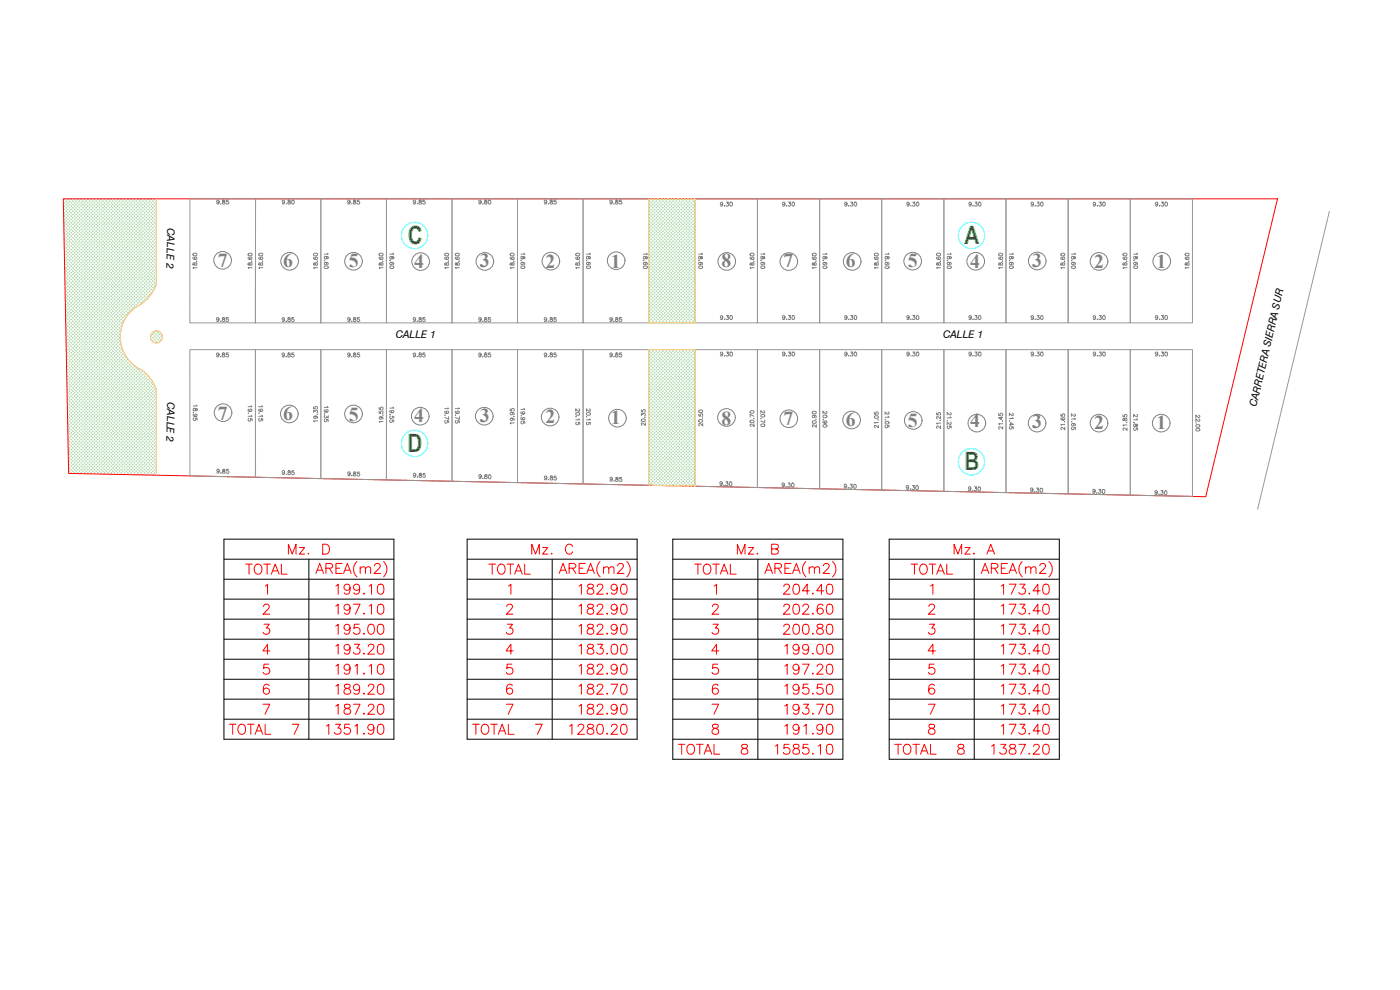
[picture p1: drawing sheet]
<svg xmlns="http://www.w3.org/2000/svg" width="420mm" height="297mm" viewBox="0 0 420 297" stroke-linecap="round" stroke-linejoin="round" font-family="sans-serif">
<defs><g id="words">
<g font-size="7.6" fill="#00a529">
<text x="122.4" y="73.1">C</text>
<text x="289.5" y="73.1">A</text>
<text x="122.3" y="135.5">D</text>
<text x="289.4" y="141">B</text>
</g>
<g font-size="6.6" fill="#f00">
<text x="85.4" y="167.6">Mz. D</text>
<text x="158.4" y="167.6">Mz. C</text>
<text x="220.1" y="167.6">Mz. B</text>
<text x="285" y="167.6">Mz. A</text>
<text x="72.7" y="173.6">TOTAL</text>
<text x="145.3" y="173.6">TOTAL</text>
<text x="207.1" y="173.6">TOTAL</text>
<text x="272.3" y="173.6">TOTAL</text>
<text x="99.5" y="179.6">199.10</text>
<text x="172.5" y="179.6">182.90</text>
<text x="233.9" y="179.6">204.40</text>
<text x="299.2" y="179.6">173.40</text>
<text x="99.5" y="185.6">197.10</text>
<text x="172.5" y="185.6">182.90</text>
<text x="233.9" y="185.6">202.60</text>
<text x="299.2" y="185.6">173.40</text>
<text x="99.5" y="191.6">195.00</text>
<text x="172.5" y="191.6">182.90</text>
<text x="233.9" y="191.6">200.80</text>
<text x="299.2" y="191.6">173.40</text>
<text x="99.5" y="197.6">193.20</text>
<text x="172.5" y="197.6">183.00</text>
<text x="234.2" y="197.6">199.00</text>
<text x="299.2" y="197.6">173.40</text>
<text x="99.5" y="203.6">191.10</text>
<text x="172.5" y="203.6">182.90</text>
<text x="234.2" y="203.6">197.20</text>
<text x="299.2" y="203.6">173.40</text>
<text x="99.5" y="209.5">189.20</text>
<text x="172.5" y="209.5">182.70</text>
<text x="234.2" y="209.5">195.50</text>
<text x="299.2" y="209.5">173.40</text>
<text x="99.5" y="215.5">187.20</text>
<text x="172.5" y="215.5">182.90</text>
<text x="234.2" y="215.5">193.70</text>
<text x="299.2" y="215.5">173.40</text>
<text x="67.7" y="221.5">TOTAL</text>
<text x="96.7" y="221.5">1351.90</text>
<text x="140.8" y="221.5">TOTAL</text>
<text x="169.7" y="221.5">1280.20</text>
<text x="234.2" y="221.5">191.90</text>
<text x="299.2" y="221.5">173.40</text>
</g>
<g font-size="6.2" fill="#f00">
<text x="202.5" y="227.5">TOTAL</text>
<text x="231.4" y="227.5">1585.10</text>
<text x="267.4" y="227.5">TOTAL</text>
<text x="296.3" y="227.5">1387.20</text>
</g>
<g font-size="5.9" fill="#808080">
<text x="65.3" y="80.2">7</text>
<text x="85" y="80.2">6</text>
<text x="104.7" y="80.2">5</text>
<text x="124.3" y="80.3">4</text>
<text x="144" y="80.2">3</text>
<text x="163.7" y="80.3">2</text>
<text x="183.3" y="80.3">1</text>
<text x="216.5" y="80.2">8</text>
<text x="235.1" y="80.2">7</text>
<text x="253.8" y="80.2">6</text>
<text x="272.4" y="80.2">5</text>
<text x="291.1" y="80.3">4</text>
<text x="309.8" y="80.2">3</text>
<text x="328.4" y="80.3">2</text>
<text x="347.1" y="80.3">1</text>
<text x="65.3" y="125.9">7</text>
<text x="85" y="126.1">6</text>
<text x="104.7" y="126.3">5</text>
<text x="124.3" y="126.5">4</text>
<text x="144" y="126.7">3</text>
<text x="163.7" y="127">2</text>
<text x="183.3" y="127.1">1</text>
<text x="216.5" y="127.4">8</text>
<text x="235.1" y="127.6">7</text>
<text x="253.8" y="127.9">6</text>
<text x="272.4" y="128">5</text>
<text x="291.1" y="128.2">4</text>
<text x="309.8" y="128.4">3</text>
<text x="328.4" y="128.7">2</text>
<text x="347.1" y="128.8">1</text>
</g>
<g font-size="4" fill="#808080">
<text x="83.3" y="62.4">9.80</text>
<text x="103" y="62.4">9.85</text>
<text x="161.9" y="62.4">9.85</text>
<text x="181.7" y="62.4">9.85</text>
<text x="83.3" y="97.7">9.85</text>
<text x="103" y="97.7">9.85</text>
<text x="161.9" y="97.7">9.85</text>
<text x="181.7" y="97.7">9.85</text>
<text x="214.8" y="97">9.30</text>
<text x="233.5" y="97">9.30</text>
<text x="326.7" y="97">9.30</text>
<text x="345.4" y="97">9.30</text>
<text x="214.8" y="107.9">9.30</text>
<text x="233.5" y="107.9">9.30</text>
<text x="326.7" y="107.9">9.30</text>
<text x="345.4" y="107.9">9.30</text>
<text x="83.3" y="108.3">9.85</text>
<text x="103" y="108.3">9.85</text>
<text x="161.9" y="108.3">9.85</text>
<text x="181.7" y="108.3">9.85</text>
<text x="103" y="143.9">9.85</text>
</g>
<g font-size="3.2">
<text x="50.2" y="68.4" transform="rotate(91 50.2 68.4)">CALLE 2</text>
<text x="118.8" y="101.4">CALLE 1</text>
<text x="283" y="101.4">CALLE 1</text>
<text x="50.2" y="120.6" transform="rotate(91 50.2 120.6)">CALLE 2</text>
<text x="377.1" y="122.2" transform="rotate(-77 377.1 122.2)">CARRETERA SIERRA SUR</text>
</g>
</g></defs>
<!-- layer: manzanas -->
<g fill="none" stroke="#afd9aa" stroke-width=".3">
<path d="M19.2 59.8h.3M19.4 59.7v.3M20.2 59.8h.3M20.3 59.7v.3M21.2 59.8h.3M21.4 59.7v.3M22.3 59.8h.2M22.4 59.7v.3M23.2 59.8h.3M23.4 59.7v.3M24.2 59.8h.3M24.4 59.7v.3"/>
<path d="M25.3 59.8h.2M25.4 59.7v.3M26.2 59.8h.3M26.4 59.7v.3M27.2 59.8h.3M27.4 59.7v.3M28.3 59.8h.2M28.3 59.7v.3M29.2 59.8h.3M29.4 59.7v.3M30.3 59.8h.2M30.4 59.7v.3"/>
<path d="M31.2 59.8h.3M31.4 59.7v.3M32.2 59.8h.3M32.4 59.7v.3M33.3 59.8h.2M33.4 59.7v.3M34.2 59.8h.3M34.4 59.7v.3M35.2 59.8h.3M35.4 59.7v.3M36.3 59.8h.2M36.4 59.7v.3"/>
<path d="M37.2 59.8h.3M37.4 59.7v.3M38.3 59.8h.2M38.4 59.7v.3M39.3 59.8h.2M39.4 59.7v.3M40.2 59.8h.3M40.4 59.7v.3M41.3 59.8h.2M41.4 59.7v.3M42.2 59.8h.3M42.4 59.7v.3"/>
<path d="M43.3 59.8h.2M43.4 59.7v.3M44.3 59.8h.2M44.4 59.7v.3M45.2 59.8h.3M45.4 59.7v.3M46.3 59.8h.2M46.4 59.7v.3M195.4 59.8h.2M195.5 59.7v.3M196.3 59.8h.3M196.5 59.7v.3"/>
<path d="M197.3 59.8h.3M197.5 59.7v.3M198.4 59.8h.2M198.4 59.7v.3M199.3 59.8h.3M199.5 59.7v.3M200.3 59.8h.3M200.5 59.7v.3M201.3 59.8h.3M201.5 59.7v.3M202.3 59.8h.3M202.5 59.7v.3"/>
<path d="M203.4 59.8h.2M203.5 59.7v.3M204.3 59.8h.3M204.5 59.7v.3M205.3 59.8h.3M205.5 59.7v.3M206.4 59.8h.2M206.5 59.7v.3M207.3 59.8h.3M207.5 59.7v.3M208.4 59.8h.2M208.5 59.7v.3"/>
<path d="M19.2 60.8h.3M19.2 61.8h.3M19.2 62.8h.3M19.2 63.9h.3M19.2 64.8h.3M19.2 65.8h.3M19.2 66.9h.3M19.2 67.8h.3M19.2 68.8h.3M19.2 69.9h.3M19.2 70.8h.3M19.2 71.9h.3"/>
<path d="M19.2 72.8h.3M19.2 73.8h.3M19.3 74.9h.2M19.3 75.8h.2M19.3 76.8h.2M19.3 77.9h.2M19.4 78.8h.1M19.4 79.9h.1M19.4 60.7v.3M19.4 61.7v.2M19.4 62.7v.3M19.4 63.7v.3"/>
<path d="M19.4 64.7v.3M19.4 65.7v.3M19.4 66.7v.3M19.4 67.7v.3M19.4 68.7v.3M19.4 69.7v.2M19.4 70.7v.3M19.4 71.7v.3M19.4 72.7v.3M19.4 73.7v.3M19.4 74.7v.3M19.4 75.7v.3"/>
<path d="M19.4 76.7v.3M19.4 77.7v.3M19.4 78.7v.1M19.8 60.3h.2M19.8 61.4h.2M19.8 62.3h.2M19.8 63.3h.2M19.8 64.4h.2M19.8 65.3h.2M19.8 66.4h.2M19.8 67.3h.2M19.8 68.3h.2"/>
<path d="M19.8 69.4h.2M19.8 70.3h.2M19.8 71.3h.2M19.8 72.4h.2M19.8 73.3h.2M19.8 74.4h.2M19.8 75.4h.2M19.8 76.3h.2M19.8 77.4h.2M19.8 78.3h.2M19.8 79.3h.2M19.9 60.2v.3"/>
<path d="M19.9 61.2v.3M19.9 62.2v.3M19.9 63.2v.3M19.9 64.2v.2M19.9 65.2v.3M19.9 66.2v.3M19.9 67.2v.3M19.9 68.2v.3M19.9 69.2v.3M19.9 70.2v.3M19.9 71.2v.3M19.9 72.2v.3"/>
<path d="M19.9 73.2v.3M19.9 74.2v.3M19.9 75.2v.3M19.9 76.2v.3M19.9 77.2v.3M19.9 78.2v.3M19.9 79.2v.3M20.2 60.8h.3M20.2 61.8h.3M20.2 62.8h.3M20.2 63.9h.3M20.2 64.8h.3"/>
<path d="M20.2 65.8h.3M20.2 66.9h.3M20.2 67.8h.3M20.2 68.8h.3M20.2 69.9h.3M20.2 70.8h.3M20.2 71.9h.3M20.2 72.8h.3M20.2 73.8h.3M20.2 74.9h.3M20.2 75.8h.3M20.2 76.8h.3"/>
<path d="M20.2 77.9h.3M20.2 78.8h.3M20.2 79.9h.3M20.3 60.7v.3M20.3 61.7v.2M20.3 62.7v.3M20.3 63.7v.3M20.3 64.7v.3M20.3 65.7v.3M20.3 66.7v.3M20.3 67.7v.3M20.3 68.7v.3"/>
<path d="M20.3 69.7v.2M20.3 70.7v.3M20.3 71.7v.3M20.3 72.7v.3M20.3 73.7v.3M20.3 74.7v.3M20.3 75.7v.3M20.3 76.7v.3M20.3 77.7v.3M20.3 78.7v.3M20.3 79.7v.3M20.7 60.3h.3"/>
<path d="M20.7 61.4h.3M20.7 62.3h.3M20.7 63.3h.3M20.7 64.4h.3M20.7 65.3h.3M20.7 66.4h.3M20.7 67.3h.3M20.7 68.3h.3M20.7 69.4h.3M20.7 70.3h.3M20.7 71.3h.3M20.7 72.4h.3"/>
<path d="M20.7 73.3h.3M20.7 74.4h.3M20.7 75.4h.3M20.7 76.3h.3M20.7 77.4h.3M20.7 78.3h.3M20.7 79.3h.3M20.9 60.2v.3M20.9 61.2v.3M20.9 62.2v.3M20.9 63.2v.3M20.9 64.2v.2"/>
<path d="M20.9 65.2v.3M20.9 66.2v.3M20.9 67.2v.3M20.9 68.2v.3M20.9 69.2v.3M20.9 70.2v.3M20.9 71.2v.3M20.9 72.2v.3M20.9 73.2v.3M20.9 74.2v.3M20.9 75.2v.3M20.9 76.2v.3"/>
<path d="M20.9 77.2v.3M20.9 78.2v.3M20.9 79.2v.3M21.2 60.8h.3M21.2 61.8h.3M21.2 62.8h.3M21.2 63.9h.3M21.2 64.8h.3M21.2 65.8h.3M21.2 66.9h.3M21.2 67.8h.3M21.2 68.8h.3"/>
<path d="M21.2 69.9h.3M21.2 70.8h.3M21.2 71.9h.3M21.2 72.8h.3M21.2 73.8h.3M21.2 74.9h.3M21.2 75.8h.3M21.2 76.8h.3M21.2 77.9h.3M21.2 78.8h.3M21.2 79.9h.3M21.4 60.7v.3"/>
<path d="M21.4 61.7v.2M21.4 62.7v.3M21.4 63.7v.3M21.4 64.7v.3M21.4 65.7v.3M21.4 66.7v.3M21.4 67.7v.3M21.4 68.7v.3M21.4 69.7v.2M21.4 70.7v.3M21.4 71.7v.3M21.4 72.7v.3"/>
<path d="M21.4 73.7v.3M21.4 74.7v.3M21.4 75.7v.3M21.4 76.7v.3M21.4 77.7v.3M21.4 78.7v.3M21.4 79.7v.3M21.7 60.3h.3M21.7 61.4h.3M21.7 62.3h.3M21.7 63.3h.3M21.7 64.4h.3"/>
<path d="M21.7 65.3h.3M21.7 66.4h.3M21.7 67.3h.3M21.7 68.3h.3M21.7 69.4h.3M21.7 70.3h.3M21.7 71.3h.3M21.7 72.4h.3M21.7 73.3h.3M21.7 74.4h.3M21.7 75.4h.3M21.7 76.3h.3"/>
<path d="M21.7 77.4h.3M21.7 78.3h.3M21.7 79.3h.3M21.9 60.2v.3M21.9 61.2v.3M21.9 62.2v.3M21.9 63.2v.3M21.9 64.2v.2M21.9 65.2v.3M21.9 66.2v.3M21.9 67.2v.3M21.9 68.2v.3"/>
<path d="M21.9 69.2v.3M21.9 70.2v.3M21.9 71.2v.3M21.9 72.2v.3M21.9 73.2v.3M21.9 74.2v.3M21.9 75.2v.3M21.9 76.2v.3M21.9 77.2v.3M21.9 78.2v.3M21.9 79.2v.3M22.3 60.8h.2"/>
<path d="M22.3 61.8h.2M22.3 62.8h.2M22.3 63.9h.2M22.3 64.8h.2M22.3 65.8h.2M22.3 66.9h.2M22.3 67.8h.2M22.3 68.8h.2M22.3 69.9h.2M22.3 70.8h.2M22.3 71.9h.2M22.3 72.8h.2"/>
<path d="M22.3 73.8h.2M22.3 74.9h.2M22.3 75.8h.2M22.3 76.8h.2M22.3 77.9h.2M22.3 78.8h.2M22.3 79.9h.2M22.4 60.7v.3M22.4 61.7v.2M22.4 62.7v.3M22.4 63.7v.3M22.4 64.7v.3"/>
<path d="M22.4 65.7v.3M22.4 66.7v.3M22.4 67.7v.3M22.4 68.7v.3M22.4 69.7v.2M22.4 70.7v.3M22.4 71.7v.3M22.4 72.7v.3M22.4 73.7v.3M22.4 74.7v.3M22.4 75.7v.3M22.4 76.7v.3"/>
<path d="M22.4 77.7v.3M22.4 78.7v.3M22.4 79.7v.3M22.8 60.3h.2M22.8 61.4h.2M22.8 62.3h.2M22.8 63.3h.2M22.8 64.4h.2M22.8 65.3h.2M22.8 66.4h.2M22.8 67.3h.2M22.8 68.3h.2"/>
<path d="M22.8 69.4h.2M22.8 70.3h.2M22.8 71.3h.2M22.8 72.4h.2M22.8 73.3h.2M22.8 74.4h.2M22.8 75.4h.2M22.8 76.3h.2M22.8 77.4h.2M22.8 78.3h.2M22.8 79.3h.2M22.8 60.2v.3"/>
<path d="M22.8 61.2v.3M22.8 62.2v.3M22.8 63.2v.3M22.8 64.2v.2M22.8 65.2v.3M22.8 66.2v.3M22.8 67.2v.3M22.8 68.2v.3M22.8 69.2v.3M22.8 70.2v.3M22.8 71.2v.3M22.8 72.2v.3"/>
<path d="M22.8 73.2v.3M22.8 74.2v.3M22.8 75.2v.3M22.8 76.2v.3M22.8 77.2v.3M22.8 78.2v.3M22.8 79.2v.3M23.2 60.8h.3M23.2 61.8h.3M23.2 62.8h.3M23.2 63.9h.3M23.2 64.8h.3"/>
<path d="M23.2 65.8h.3M23.2 66.9h.3M23.2 67.8h.3M23.2 68.8h.3M23.2 69.9h.3M23.2 70.8h.3M23.2 71.9h.3M23.2 72.8h.3M23.2 73.8h.3M23.2 74.9h.3M23.2 75.8h.3M23.2 76.8h.3"/>
<path d="M23.2 77.9h.3M23.2 78.8h.3M23.2 79.9h.3M23.4 60.7v.3M23.4 61.7v.2M23.4 62.7v.3M23.4 63.7v.3M23.4 64.7v.3M23.4 65.7v.3M23.4 66.7v.3M23.4 67.7v.3M23.4 68.7v.3"/>
<path d="M23.4 69.7v.2M23.4 70.7v.3M23.4 71.7v.3M23.4 72.7v.3M23.4 73.7v.3M23.4 74.7v.3M23.4 75.7v.3M23.4 76.7v.3M23.4 77.7v.3M23.4 78.7v.3M23.4 79.7v.3M23.7 60.3h.3"/>
<path d="M23.7 61.4h.3M23.7 62.3h.3M23.7 63.3h.3M23.7 64.4h.3M23.7 65.3h.3M23.7 66.4h.3M23.7 67.3h.3M23.7 68.3h.3M23.7 69.4h.3M23.7 70.3h.3M23.7 71.3h.3M23.7 72.4h.3"/>
<path d="M23.7 73.3h.3M23.7 74.4h.3M23.7 75.4h.3M23.7 76.3h.3M23.7 77.4h.3M23.7 78.3h.3M23.7 79.3h.3M23.9 60.2v.3M23.9 61.2v.3M23.9 62.2v.3M23.9 63.2v.3M23.9 64.2v.2"/>
<path d="M23.9 65.2v.3M23.9 66.2v.3M23.9 67.2v.3M23.9 68.2v.3M23.9 69.2v.3M23.9 70.2v.3M23.9 71.2v.3M23.9 72.2v.3M23.9 73.2v.3M23.9 74.2v.3M23.9 75.2v.3M23.9 76.2v.3"/>
<path d="M23.9 77.2v.3M23.9 78.2v.3M23.9 79.2v.3M24.2 60.8h.3M24.2 61.8h.3M24.2 62.8h.3M24.2 63.9h.3M24.2 64.8h.3M24.2 65.8h.3M24.2 66.9h.3M24.2 67.8h.3M24.2 68.8h.3"/>
<path d="M24.2 69.9h.3M24.2 70.8h.3M24.2 71.9h.3M24.2 72.8h.3M24.2 73.8h.3M24.2 74.9h.3M24.2 75.8h.3M24.2 76.8h.3M24.2 77.9h.3M24.2 78.8h.3M24.2 79.9h.3M24.4 60.7v.3"/>
<path d="M24.4 61.7v.2M24.4 62.7v.3M24.4 63.7v.3M24.4 64.7v.3M24.4 65.7v.3M24.4 66.7v.3M24.4 67.7v.3M24.4 68.7v.3M24.4 69.7v.2M24.4 70.7v.3M24.4 71.7v.3M24.4 72.7v.3"/>
<path d="M24.4 73.7v.3M24.4 74.7v.3M24.4 75.7v.3M24.4 76.7v.3M24.4 77.7v.3M24.4 78.7v.3M24.4 79.7v.3M24.8 60.3h.2M24.8 61.4h.2M24.8 62.3h.2M24.8 63.3h.2M24.8 64.4h.2"/>
<path d="M24.8 65.3h.2M24.8 66.4h.2M24.8 67.3h.2M24.8 68.3h.2M24.8 69.4h.2M24.8 70.3h.2M24.8 71.3h.2M24.8 72.4h.2M24.8 73.3h.2M24.8 74.4h.2M24.8 75.4h.2M24.8 76.3h.2"/>
<path d="M24.8 77.4h.2M24.8 78.3h.2M24.8 79.3h.2M24.9 60.2v.3M24.9 61.2v.3M24.9 62.2v.3M24.9 63.2v.3M24.9 64.2v.2M24.9 65.2v.3M24.9 66.2v.3M24.9 67.2v.3M24.9 68.2v.3"/>
<path d="M24.9 69.2v.3M24.9 70.2v.3M24.9 71.2v.3M24.9 72.2v.3M24.9 73.2v.3M24.9 74.2v.3M24.9 75.2v.3M24.9 76.2v.3M24.9 77.2v.3M24.9 78.2v.3M24.9 79.2v.3M25.3 60.8h.2"/>
<path d="M25.3 61.8h.2M25.3 62.8h.2M25.3 63.9h.2M25.3 64.8h.2M25.3 65.8h.2M25.3 66.9h.2M25.3 67.8h.2M25.3 68.8h.2M25.3 69.9h.2M25.3 70.8h.2M25.3 71.9h.2M25.3 72.8h.2"/>
<path d="M25.3 73.8h.2M25.3 74.9h.2M25.3 75.8h.2M25.3 76.8h.2M25.3 77.9h.2M25.3 78.8h.2M25.3 79.9h.2M25.4 60.7v.3M25.4 61.7v.2M25.4 62.7v.3M25.4 63.7v.3M25.4 64.7v.3"/>
<path d="M25.4 65.7v.3M25.4 66.7v.3M25.4 67.7v.3M25.4 68.7v.3M25.4 69.7v.2M25.4 70.7v.3M25.4 71.7v.3M25.4 72.7v.3M25.4 73.7v.3M25.4 74.7v.3M25.4 75.7v.3M25.4 76.7v.3"/>
<path d="M25.4 77.7v.3M25.4 78.7v.3M25.4 79.7v.3M25.7 60.3h.3M25.7 61.4h.3M25.7 62.3h.3M25.7 63.3h.3M25.7 64.4h.3M25.7 65.3h.3M25.7 66.4h.3M25.7 67.3h.3M25.7 68.3h.3"/>
<path d="M25.7 69.4h.3M25.7 70.3h.3M25.7 71.3h.3M25.7 72.4h.3M25.7 73.3h.3M25.7 74.4h.3M25.7 75.4h.3M25.7 76.3h.3M25.7 77.4h.3M25.7 78.3h.3M25.7 79.3h.3M25.9 60.2v.3"/>
<path d="M25.9 61.2v.3M25.9 62.2v.3M25.9 63.2v.3M25.9 64.2v.2M25.9 65.2v.3M25.9 66.2v.3M25.9 67.2v.3M25.9 68.2v.3M25.9 69.2v.3M25.9 70.2v.3M25.9 71.2v.3M25.9 72.2v.3"/>
<path d="M25.9 73.2v.3M25.9 74.2v.3M25.9 75.2v.3M25.9 76.2v.3M25.9 77.2v.3M25.9 78.2v.3M25.9 79.2v.3M26.2 60.8h.3M26.2 61.8h.3M26.2 62.8h.3M26.2 63.9h.3M26.2 64.8h.3"/>
<path d="M26.2 65.8h.3M26.2 66.9h.3M26.2 67.8h.3M26.2 68.8h.3M26.2 69.9h.3M26.2 70.8h.3M26.2 71.9h.3M26.2 72.8h.3M26.2 73.8h.3M26.2 74.9h.3M26.2 75.8h.3M26.2 76.8h.3"/>
<path d="M26.2 77.9h.3M26.2 78.8h.3M26.2 79.9h.3M26.4 60.7v.3M26.4 61.7v.2M26.4 62.7v.3M26.4 63.7v.3M26.4 64.7v.3M26.4 65.7v.3M26.4 66.7v.3M26.4 67.7v.3M26.4 68.7v.3"/>
<path d="M26.4 69.7v.2M26.4 70.7v.3M26.4 71.7v.3M26.4 72.7v.3M26.4 73.7v.3M26.4 74.7v.3M26.4 75.7v.3M26.4 76.7v.3M26.4 77.7v.3M26.4 78.7v.3M26.4 79.7v.3M26.7 60.3h.3"/>
<path d="M26.7 61.4h.3M26.7 62.3h.3M26.7 63.3h.3M26.7 64.4h.3M26.7 65.3h.3M26.7 66.4h.3M26.7 67.3h.3M26.7 68.3h.3M26.7 69.4h.3M26.7 70.3h.3M26.7 71.3h.3M26.7 72.4h.3"/>
<path d="M26.7 73.3h.3M26.7 74.4h.3M26.7 75.4h.3M26.7 76.3h.3M26.7 77.4h.3M26.7 78.3h.3M26.7 79.3h.3M26.9 60.2v.3M26.9 61.2v.3M26.9 62.2v.3M26.9 63.2v.3M26.9 64.2v.2"/>
<path d="M26.9 65.2v.3M26.9 66.2v.3M26.9 67.2v.3M26.9 68.2v.3M26.9 69.2v.3M26.9 70.2v.3M26.9 71.2v.3M26.9 72.2v.3M26.9 73.2v.3M26.9 74.2v.3M26.9 75.2v.3M26.9 76.2v.3"/>
<path d="M26.9 77.2v.3M26.9 78.2v.3M26.9 79.2v.3M27.2 60.8h.3M27.2 61.8h.3M27.2 62.8h.3M27.2 63.9h.3M27.2 64.8h.3M27.2 65.8h.3M27.2 66.9h.3M27.2 67.8h.3M27.2 68.8h.3"/>
<path d="M27.2 69.9h.3M27.2 70.8h.3M27.2 71.9h.3M27.2 72.8h.3M27.2 73.8h.3M27.2 74.9h.3M27.2 75.8h.3M27.2 76.8h.3M27.2 77.9h.3M27.2 78.8h.3M27.2 79.9h.3M27.4 60.7v.3"/>
<path d="M27.4 61.7v.2M27.4 62.7v.3M27.4 63.7v.3M27.4 64.7v.3M27.4 65.7v.3M27.4 66.7v.3M27.4 67.7v.3M27.4 68.7v.3M27.4 69.7v.2M27.4 70.7v.3M27.4 71.7v.3M27.4 72.7v.3"/>
<path d="M27.4 73.7v.3M27.4 74.7v.3M27.4 75.7v.3M27.4 76.7v.3M27.4 77.7v.3M27.4 78.7v.3M27.4 79.7v.3M27.8 60.3h.2M27.8 61.4h.2M27.8 62.3h.2M27.8 63.3h.2M27.8 64.4h.2"/>
<path d="M27.8 65.3h.2M27.8 66.4h.2M27.8 67.3h.2M27.8 68.3h.2M27.8 69.4h.2M27.8 70.3h.2M27.8 71.3h.2M27.8 72.4h.2M27.8 73.3h.2M27.8 74.4h.2M27.8 75.4h.2M27.8 76.3h.2"/>
<path d="M27.8 77.4h.2M27.8 78.3h.2M27.8 79.3h.2M27.9 60.2v.3M27.9 61.2v.3M27.9 62.2v.3M27.9 63.2v.3M27.9 64.2v.2M27.9 65.2v.3M27.9 66.2v.3M27.9 67.2v.3M27.9 68.2v.3"/>
<path d="M27.9 69.2v.3M27.9 70.2v.3M27.9 71.2v.3M27.9 72.2v.3M27.9 73.2v.3M27.9 74.2v.3M27.9 75.2v.3M27.9 76.2v.3M27.9 77.2v.3M27.9 78.2v.3M27.9 79.2v.3M28.3 60.8h.2"/>
<path d="M28.3 61.8h.2M28.3 62.8h.2M28.3 63.9h.2M28.3 64.8h.2M28.3 65.8h.2M28.3 66.9h.2M28.3 67.8h.2M28.3 68.8h.2M28.3 69.9h.2M28.3 70.8h.2M28.3 71.9h.2M28.3 72.8h.2"/>
<path d="M28.3 73.8h.2M28.3 74.9h.2M28.3 75.8h.2M28.3 76.8h.2M28.3 77.9h.2M28.3 78.8h.2M28.3 79.9h.2M28.3 60.7v.3M28.3 61.7v.2M28.3 62.7v.3M28.3 63.7v.3M28.3 64.7v.3"/>
<path d="M28.3 65.7v.3M28.3 66.7v.3M28.3 67.7v.3M28.3 68.7v.3M28.3 69.7v.2M28.3 70.7v.3M28.3 71.7v.3M28.3 72.7v.3M28.3 73.7v.3M28.3 74.7v.3M28.3 75.7v.3M28.3 76.7v.3"/>
<path d="M28.3 77.7v.3M28.3 78.7v.3M28.3 79.7v.3M28.7 60.3h.3M28.7 61.4h.3M28.7 62.3h.3M28.7 63.3h.3M28.7 64.4h.3M28.7 65.3h.3M28.7 66.4h.3M28.7 67.3h.3M28.7 68.3h.3"/>
<path d="M28.7 69.4h.3M28.7 70.3h.3M28.7 71.3h.3M28.7 72.4h.3M28.7 73.3h.3M28.7 74.4h.3M28.7 75.4h.3M28.7 76.3h.3M28.7 77.4h.3M28.7 78.3h.3M28.7 79.3h.3M28.9 60.2v.3"/>
<path d="M28.9 61.2v.3M28.9 62.2v.3M28.9 63.2v.3M28.9 64.2v.2M28.9 65.2v.3M28.9 66.2v.3M28.9 67.2v.3M28.9 68.2v.3M28.9 69.2v.3M28.9 70.2v.3M28.9 71.2v.3M28.9 72.2v.3"/>
<path d="M28.9 73.2v.3M28.9 74.2v.3M28.9 75.2v.3M28.9 76.2v.3M28.9 77.2v.3M28.9 78.2v.3M28.9 79.2v.3M29.2 60.8h.3M29.2 61.8h.3M29.2 62.8h.3M29.2 63.9h.3M29.2 64.8h.3"/>
<path d="M29.2 65.8h.3M29.2 66.9h.3M29.2 67.8h.3M29.2 68.8h.3M29.2 69.9h.3M29.2 70.8h.3M29.2 71.9h.3M29.2 72.8h.3M29.2 73.8h.3M29.2 74.9h.3M29.2 75.8h.3M29.2 76.8h.3"/>
<path d="M29.2 77.9h.3M29.2 78.8h.3M29.2 79.9h.3M29.4 60.7v.3M29.4 61.7v.2M29.4 62.7v.3M29.4 63.7v.3M29.4 64.7v.3M29.4 65.7v.3M29.4 66.7v.3M29.4 67.7v.3M29.4 68.7v.3"/>
<path d="M29.4 69.7v.2M29.4 70.7v.3M29.4 71.7v.3M29.4 72.7v.3M29.4 73.7v.3M29.4 74.7v.3M29.4 75.7v.3M29.4 76.7v.3M29.4 77.7v.3M29.4 78.7v.3M29.4 79.7v.3M29.7 60.3h.3"/>
<path d="M29.7 61.4h.3M29.7 62.3h.3M29.7 63.3h.3M29.7 64.4h.3M29.7 65.3h.3M29.7 66.4h.3M29.7 67.3h.3M29.7 68.3h.3M29.7 69.4h.3M29.7 70.3h.3M29.7 71.3h.3M29.7 72.4h.3"/>
<path d="M29.7 73.3h.3M29.7 74.4h.3M29.7 75.4h.3M29.7 76.3h.3M29.7 77.4h.3M29.7 78.3h.3M29.7 79.3h.3M29.9 60.2v.3M29.9 61.2v.3M29.9 62.2v.3M29.9 63.2v.3M29.9 64.2v.2"/>
<path d="M29.9 65.2v.3M29.9 66.2v.3M29.9 67.2v.3M29.9 68.2v.3M29.9 69.2v.3M29.9 70.2v.3M29.9 71.2v.3M29.9 72.2v.3M29.9 73.2v.3M29.9 74.2v.3M29.9 75.2v.3M29.9 76.2v.3"/>
<path d="M29.9 77.2v.3M29.9 78.2v.3M29.9 79.2v.3M30.3 60.8h.2M30.3 61.8h.2M30.3 62.8h.2M30.3 63.9h.2M30.3 64.8h.2M30.3 65.8h.2M30.3 66.9h.2M30.3 67.8h.2M30.3 68.8h.2"/>
<path d="M30.3 69.9h.2M30.3 70.8h.2M30.3 71.9h.2M30.3 72.8h.2M30.3 73.8h.2M30.3 74.9h.2M30.3 75.8h.2M30.3 76.8h.2M30.3 77.9h.2M30.3 78.8h.2M30.3 79.9h.2M30.4 60.7v.3"/>
<path d="M30.4 61.7v.2M30.4 62.7v.3M30.4 63.7v.3M30.4 64.7v.3M30.4 65.7v.3M30.4 66.7v.3M30.4 67.7v.3M30.4 68.7v.3M30.4 69.7v.2M30.4 70.7v.3M30.4 71.7v.3M30.4 72.7v.3"/>
<path d="M30.4 73.7v.3M30.4 74.7v.3M30.4 75.7v.3M30.4 76.7v.3M30.4 77.7v.3M30.4 78.7v.3M30.4 79.7v.3M30.8 60.3h.2M30.8 61.4h.2M30.8 62.3h.2M30.8 63.3h.2M30.8 64.4h.2"/>
<path d="M30.8 65.3h.2M30.8 66.4h.2M30.8 67.3h.2M30.8 68.3h.2M30.8 69.4h.2M30.8 70.3h.2M30.8 71.3h.2M30.8 72.4h.2M30.8 73.3h.2M30.8 74.4h.2M30.8 75.4h.2M30.8 76.3h.2"/>
<path d="M30.8 77.4h.2M30.8 78.3h.2M30.8 79.3h.2M30.9 60.2v.3M30.9 61.2v.3M30.9 62.2v.3M30.9 63.2v.3M30.9 64.2v.2M30.9 65.2v.3M30.9 66.2v.3M30.9 67.2v.3M30.9 68.2v.3"/>
<path d="M30.9 69.2v.3M30.9 70.2v.3M30.9 71.2v.3M30.9 72.2v.3M30.9 73.2v.3M30.9 74.2v.3M30.9 75.2v.3M30.9 76.2v.3M30.9 77.2v.3M30.9 78.2v.3M30.9 79.2v.3M31.2 60.8h.3"/>
<path d="M31.2 61.8h.3M31.2 62.8h.3M31.2 63.9h.3M31.2 64.8h.3M31.2 65.8h.3M31.2 66.9h.3M31.2 67.8h.3M31.2 68.8h.3M31.2 69.9h.3M31.2 70.8h.3M31.2 71.9h.3M31.2 72.8h.3"/>
<path d="M31.2 73.8h.3M31.2 74.9h.3M31.2 75.8h.3M31.2 76.8h.3M31.2 77.9h.3M31.2 78.8h.3M31.2 79.9h.3M31.4 60.7v.3M31.4 61.7v.2M31.4 62.7v.3M31.4 63.7v.3M31.4 64.7v.3"/>
<path d="M31.4 65.7v.3M31.4 66.7v.3M31.4 67.7v.3M31.4 68.7v.3M31.4 69.7v.2M31.4 70.7v.3M31.4 71.7v.3M31.4 72.7v.3M31.4 73.7v.3M31.4 74.7v.3M31.4 75.7v.3M31.4 76.7v.3"/>
<path d="M31.4 77.7v.3M31.4 78.7v.3M31.4 79.7v.3M31.7 60.3h.3M31.7 61.4h.3M31.7 62.3h.3M31.7 63.3h.3M31.7 64.4h.3M31.7 65.3h.3M31.7 66.4h.3M31.7 67.3h.3M31.7 68.3h.3"/>
<path d="M31.7 69.4h.3M31.7 70.3h.3M31.7 71.3h.3M31.7 72.4h.3M31.7 73.3h.3M31.7 74.4h.3M31.7 75.4h.3M31.7 76.3h.3M31.7 77.4h.3M31.7 78.3h.3M31.7 79.3h.3M31.9 60.2v.3"/>
<path d="M31.9 61.2v.3M31.9 62.2v.3M31.9 63.2v.3M31.9 64.2v.2M31.9 65.2v.3M31.9 66.2v.3M31.9 67.2v.3M31.9 68.2v.3M31.9 69.2v.3M31.9 70.2v.3M31.9 71.2v.3M31.9 72.2v.3"/>
<path d="M31.9 73.2v.3M31.9 74.2v.3M31.9 75.2v.3M31.9 76.2v.3M31.9 77.2v.3M31.9 78.2v.3M31.9 79.2v.3M32.2 60.8h.3M32.2 61.8h.3M32.2 62.8h.3M32.2 63.9h.3M32.2 64.8h.3"/>
<path d="M32.2 65.8h.3M32.2 66.9h.3M32.2 67.8h.3M32.2 68.8h.3M32.2 69.9h.3M32.2 70.8h.3M32.2 71.9h.3M32.2 72.8h.3M32.2 73.8h.3M32.2 74.9h.3M32.2 75.8h.3M32.2 76.8h.3"/>
<path d="M32.2 77.9h.3M32.2 78.8h.3M32.2 79.9h.3M32.4 60.7v.3M32.4 61.7v.2M32.4 62.7v.3M32.4 63.7v.3M32.4 64.7v.3M32.4 65.7v.3M32.4 66.7v.3M32.4 67.7v.3M32.4 68.7v.3"/>
<path d="M32.4 69.7v.2M32.4 70.7v.3M32.4 71.7v.3M32.4 72.7v.3M32.4 73.7v.3M32.4 74.7v.3M32.4 75.7v.3M32.4 76.7v.3M32.4 77.7v.3M32.4 78.7v.3M32.4 79.7v.3M32.8 60.3h.2"/>
<path d="M32.8 61.4h.2M32.8 62.3h.2M32.8 63.3h.2M32.8 64.4h.2M32.8 65.3h.2M32.8 66.4h.2M32.8 67.3h.2M32.8 68.3h.2M32.8 69.4h.2M32.8 70.3h.2M32.8 71.3h.2M32.8 72.4h.2"/>
<path d="M32.8 73.3h.2M32.8 74.4h.2M32.8 75.4h.2M32.8 76.3h.2M32.8 77.4h.2M32.8 78.3h.2M32.8 79.3h.2M32.9 60.2v.3M32.9 61.2v.3M32.9 62.2v.3M32.9 63.2v.3M32.9 64.2v.2"/>
<path d="M32.9 65.2v.3M32.9 66.2v.3M32.9 67.2v.3M32.9 68.2v.3M32.9 69.2v.3M32.9 70.2v.3M32.9 71.2v.3M32.9 72.2v.3M32.9 73.2v.3M32.9 74.2v.3M32.9 75.2v.3M32.9 76.2v.3"/>
<path d="M32.9 77.2v.3M32.9 78.2v.3M32.9 79.2v.3M33.3 60.8h.2M33.3 61.8h.2M33.3 62.8h.2M33.3 63.9h.2M33.3 64.8h.2M33.3 65.8h.2M33.3 66.9h.2M33.3 67.8h.2M33.3 68.8h.2"/>
<path d="M33.3 69.9h.2M33.3 70.8h.2M33.3 71.9h.2M33.3 72.8h.2M33.3 73.8h.2M33.3 74.9h.2M33.3 75.8h.2M33.3 76.8h.2M33.3 77.9h.2M33.3 78.8h.2M33.3 79.9h.2M33.4 60.7v.3"/>
<path d="M33.4 61.7v.2M33.4 62.7v.3M33.4 63.7v.3M33.4 64.7v.3M33.4 65.7v.3M33.4 66.7v.3M33.4 67.7v.3M33.4 68.7v.3M33.4 69.7v.2M33.4 70.7v.3M33.4 71.7v.3M33.4 72.7v.3"/>
<path d="M33.4 73.7v.3M33.4 74.7v.3M33.4 75.7v.3M33.4 76.7v.3M33.4 77.7v.3M33.4 78.7v.3M33.4 79.7v.3M33.8 60.3h.2M33.8 61.4h.2M33.8 62.3h.2M33.8 63.3h.2M33.8 64.4h.2"/>
<path d="M33.8 65.3h.2M33.8 66.4h.2M33.8 67.3h.2M33.8 68.3h.2M33.8 69.4h.2M33.8 70.3h.2M33.8 71.3h.2M33.8 72.4h.2M33.8 73.3h.2M33.8 74.4h.2M33.8 75.4h.2M33.8 76.3h.2"/>
<path d="M33.8 77.4h.2M33.8 78.3h.2M33.8 79.3h.2M33.9 60.2v.3M33.9 61.2v.3M33.9 62.2v.3M33.9 63.2v.3M33.9 64.2v.2M33.9 65.2v.3M33.9 66.2v.3M33.9 67.2v.3M33.9 68.2v.3"/>
<path d="M33.9 69.2v.3M33.9 70.2v.3M33.9 71.2v.3M33.9 72.2v.3M33.9 73.2v.3M33.9 74.2v.3M33.9 75.2v.3M33.9 76.2v.3M33.9 77.2v.3M33.9 78.2v.3M33.9 79.2v.3M34.2 60.8h.3"/>
<path d="M34.2 61.8h.3M34.2 62.8h.3M34.2 63.9h.3M34.2 64.8h.3M34.2 65.8h.3M34.2 66.9h.3M34.2 67.8h.3M34.2 68.8h.3M34.2 69.9h.3M34.2 70.8h.3M34.2 71.9h.3M34.2 72.8h.3"/>
<path d="M34.2 73.8h.3M34.2 74.9h.3M34.2 75.8h.3M34.2 76.8h.3M34.2 77.9h.3M34.2 78.8h.3M34.2 79.9h.3M34.4 60.7v.3M34.4 61.7v.2M34.4 62.7v.3M34.4 63.7v.3M34.4 64.7v.3"/>
<path d="M34.4 65.7v.3M34.4 66.7v.3M34.4 67.7v.3M34.4 68.7v.3M34.4 69.7v.2M34.4 70.7v.3M34.4 71.7v.3M34.4 72.7v.3M34.4 73.7v.3M34.4 74.7v.3M34.4 75.7v.3M34.4 76.7v.3"/>
<path d="M34.4 77.7v.3M34.4 78.7v.3M34.4 79.7v.3M34.7 60.3h.3M34.7 61.4h.3M34.7 62.3h.3M34.7 63.3h.3M34.7 64.4h.3M34.7 65.3h.3M34.7 66.4h.3M34.7 67.3h.3M34.7 68.3h.3"/>
<path d="M34.7 69.4h.3M34.7 70.3h.3M34.7 71.3h.3M34.7 72.4h.3M34.7 73.3h.3M34.7 74.4h.3M34.7 75.4h.3M34.7 76.3h.3M34.7 77.4h.3M34.7 78.3h.3M34.7 79.3h.3M34.9 60.2v.3"/>
<path d="M34.9 61.2v.3M34.9 62.2v.3M34.9 63.2v.3M34.9 64.2v.2M34.9 65.2v.3M34.9 66.2v.3M34.9 67.2v.3M34.9 68.2v.3M34.9 69.2v.3M34.9 70.2v.3M34.9 71.2v.3M34.9 72.2v.3"/>
<path d="M34.9 73.2v.3M34.9 74.2v.3M34.9 75.2v.3M34.9 76.2v.3M34.9 77.2v.3M34.9 78.2v.3M34.9 79.2v.3M35.2 60.8h.3M35.2 61.8h.3M35.2 62.8h.3M35.2 63.9h.3M35.2 64.8h.3"/>
<path d="M35.2 65.8h.3M35.2 66.9h.3M35.2 67.8h.3M35.2 68.8h.3M35.2 69.9h.3M35.2 70.8h.3M35.2 71.9h.3M35.2 72.8h.3M35.2 73.8h.3M35.2 74.9h.3M35.2 75.8h.3M35.2 76.8h.3"/>
<path d="M35.2 77.9h.3M35.2 78.8h.3M35.2 79.9h.3M35.4 60.7v.3M35.4 61.7v.2M35.4 62.7v.3M35.4 63.7v.3M35.4 64.7v.3M35.4 65.7v.3M35.4 66.7v.3M35.4 67.7v.3M35.4 68.7v.3"/>
<path d="M35.4 69.7v.2M35.4 70.7v.3M35.4 71.7v.3M35.4 72.7v.3M35.4 73.7v.3M35.4 74.7v.3M35.4 75.7v.3M35.4 76.7v.3M35.4 77.7v.3M35.4 78.7v.3M35.4 79.7v.3M35.8 60.3h.2"/>
<path d="M35.8 61.4h.2M35.8 62.3h.2M35.8 63.3h.2M35.8 64.4h.2M35.8 65.3h.2M35.8 66.4h.2M35.8 67.3h.2M35.8 68.3h.2M35.8 69.4h.2M35.8 70.3h.2M35.8 71.3h.2M35.8 72.4h.2"/>
<path d="M35.8 73.3h.2M35.8 74.4h.2M35.8 75.4h.2M35.8 76.3h.2M35.8 77.4h.2M35.8 78.3h.2M35.8 79.3h.2M35.9 60.2v.3M35.9 61.2v.3M35.9 62.2v.3M35.9 63.2v.3M35.9 64.2v.2"/>
<path d="M35.9 65.2v.3M35.9 66.2v.3M35.9 67.2v.3M35.9 68.2v.3M35.9 69.2v.3M35.9 70.2v.3M35.9 71.2v.3M35.9 72.2v.3M35.9 73.2v.3M35.9 74.2v.3M35.9 75.2v.3M35.9 76.2v.3"/>
<path d="M35.9 77.2v.3M35.9 78.2v.3M35.9 79.2v.3M36.3 60.8h.2M36.3 61.8h.2M36.3 62.8h.2M36.3 63.9h.2M36.3 64.8h.2M36.3 65.8h.2M36.3 66.9h.2M36.3 67.8h.2M36.3 68.8h.2"/>
<path d="M36.3 69.9h.2M36.3 70.8h.2M36.3 71.9h.2M36.3 72.8h.2M36.3 73.8h.2M36.3 74.9h.2M36.3 75.8h.2M36.3 76.8h.2M36.3 77.9h.2M36.3 78.8h.2M36.3 79.9h.2M36.4 60.7v.3"/>
<path d="M36.4 61.7v.2M36.4 62.7v.3M36.4 63.7v.3M36.4 64.7v.3M36.4 65.7v.3M36.4 66.7v.3M36.4 67.7v.3M36.4 68.7v.3M36.4 69.7v.2M36.4 70.7v.3M36.4 71.7v.3M36.4 72.7v.3"/>
<path d="M36.4 73.7v.3M36.4 74.7v.3M36.4 75.7v.3M36.4 76.7v.3M36.4 77.7v.3M36.4 78.7v.3M36.4 79.7v.3M36.7 60.3h.3M36.7 61.4h.3M36.7 62.3h.3M36.7 63.3h.3M36.7 64.4h.3"/>
<path d="M36.7 65.3h.3M36.7 66.4h.3M36.7 67.3h.3M36.7 68.3h.3M36.7 69.4h.3M36.7 70.3h.3M36.7 71.3h.3M36.7 72.4h.3M36.7 73.3h.3M36.7 74.4h.3M36.7 75.4h.3M36.7 76.3h.3"/>
<path d="M36.7 77.4h.3M36.7 78.3h.3M36.7 79.3h.3M36.9 60.2v.3M36.9 61.2v.3M36.9 62.2v.3M36.9 63.2v.3M36.9 64.2v.2M36.9 65.2v.3M36.9 66.2v.3M36.9 67.2v.3M36.9 68.2v.3"/>
<path d="M36.9 69.2v.3M36.9 70.2v.3M36.9 71.2v.3M36.9 72.2v.3M36.9 73.2v.3M36.9 74.2v.3M36.9 75.2v.3M36.9 76.2v.3M36.9 77.2v.3M36.9 78.2v.3M36.9 79.2v.3M37.2 60.8h.3"/>
<path d="M37.2 61.8h.3M37.2 62.8h.3M37.2 63.9h.3M37.2 64.8h.3M37.2 65.8h.3M37.2 66.9h.3M37.2 67.8h.3M37.2 68.8h.3M37.2 69.9h.3M37.2 70.8h.3M37.2 71.9h.3M37.2 72.8h.3"/>
<path d="M37.2 73.8h.3M37.2 74.9h.3M37.2 75.8h.3M37.2 76.8h.3M37.2 77.9h.3M37.2 78.8h.3M37.2 79.9h.3M37.4 60.7v.3M37.4 61.7v.2M37.4 62.7v.3M37.4 63.7v.3M37.4 64.7v.3"/>
<path d="M37.4 65.7v.3M37.4 66.7v.3M37.4 67.7v.3M37.4 68.7v.3M37.4 69.7v.2M37.4 70.7v.3M37.4 71.7v.3M37.4 72.7v.3M37.4 73.7v.3M37.4 74.7v.3M37.4 75.7v.3M37.4 76.7v.3"/>
<path d="M37.4 77.7v.3M37.4 78.7v.3M37.4 79.7v.3M37.7 60.3h.3M37.7 61.4h.3M37.7 62.3h.3M37.7 63.3h.3M37.7 64.4h.3M37.7 65.3h.3M37.7 66.4h.3M37.7 67.3h.3M37.7 68.3h.3"/>
<path d="M37.7 69.4h.3M37.7 70.3h.3M37.7 71.3h.3M37.7 72.4h.3M37.7 73.3h.3M37.7 74.4h.3M37.7 75.4h.3M37.7 76.3h.3M37.7 77.4h.3M37.7 78.3h.3M37.7 79.3h.3M37.9 60.2v.3"/>
<path d="M37.9 61.2v.3M37.9 62.2v.3M37.9 63.2v.3M37.9 64.2v.2M37.9 65.2v.3M37.9 66.2v.3M37.9 67.2v.3M37.9 68.2v.3M37.9 69.2v.3M37.9 70.2v.3M37.9 71.2v.3M37.9 72.2v.3"/>
<path d="M37.9 73.2v.3M37.9 74.2v.3M37.9 75.2v.3M37.9 76.2v.3M37.9 77.2v.3M37.9 78.2v.3M37.9 79.2v.3M38.3 60.8h.2M38.3 61.8h.2M38.3 62.8h.2M38.3 63.9h.2M38.3 64.8h.2"/>
<path d="M38.3 65.8h.2M38.3 66.9h.2M38.3 67.8h.2M38.3 68.8h.2M38.3 69.9h.2M38.3 70.8h.2M38.3 71.9h.2M38.3 72.8h.2M38.3 73.8h.2M38.3 74.9h.2M38.3 75.8h.2M38.3 76.8h.2"/>
<path d="M38.3 77.9h.2M38.3 78.8h.2M38.3 79.9h.2M38.4 60.7v.3M38.4 61.7v.2M38.4 62.7v.3M38.4 63.7v.3M38.4 64.7v.3M38.4 65.7v.3M38.4 66.7v.3M38.4 67.7v.3M38.4 68.7v.3"/>
<path d="M38.4 69.7v.2M38.4 70.7v.3M38.4 71.7v.3M38.4 72.7v.3M38.4 73.7v.3M38.4 74.7v.3M38.4 75.7v.3M38.4 76.7v.3M38.4 77.7v.3M38.4 78.7v.3M38.4 79.7v.3M38.8 60.3h.2"/>
<path d="M38.8 61.4h.2M38.8 62.3h.2M38.8 63.3h.2M38.8 64.4h.2M38.8 65.3h.2M38.8 66.4h.2M38.8 67.3h.2M38.8 68.3h.2M38.8 69.4h.2M38.8 70.3h.2M38.8 71.3h.2M38.8 72.4h.2"/>
<path d="M38.8 73.3h.2M38.8 74.4h.2M38.8 75.4h.2M38.8 76.3h.2M38.8 77.4h.2M38.8 78.3h.2M38.8 79.3h.2M38.9 60.2v.3M38.9 61.2v.3M38.9 62.2v.3M38.9 63.2v.3M38.9 64.2v.2"/>
<path d="M38.9 65.2v.3M38.9 66.2v.3M38.9 67.2v.3M38.9 68.2v.3M38.9 69.2v.3M38.9 70.2v.3M38.9 71.2v.3M38.9 72.2v.3M38.9 73.2v.3M38.9 74.2v.3M38.9 75.2v.3M38.9 76.2v.3"/>
<path d="M38.9 77.2v.3M38.9 78.2v.3M38.9 79.2v.3M39.3 60.8h.2M39.3 61.8h.2M39.3 62.8h.2M39.3 63.9h.2M39.3 64.8h.2M39.3 65.8h.2M39.3 66.9h.2M39.3 67.8h.2M39.3 68.8h.2"/>
<path d="M39.3 69.9h.2M39.3 70.8h.2M39.3 71.9h.2M39.3 72.8h.2M39.3 73.8h.2M39.3 74.9h.2M39.3 75.8h.2M39.3 76.8h.2M39.3 77.9h.2M39.3 78.8h.2M39.3 79.9h.2M39.4 60.7v.3"/>
<path d="M39.4 61.7v.2M39.4 62.7v.3M39.4 63.7v.3M39.4 64.7v.3M39.4 65.7v.3M39.4 66.7v.3M39.4 67.7v.3M39.4 68.7v.3M39.4 69.7v.2M39.4 70.7v.3M39.4 71.7v.3M39.4 72.7v.3"/>
<path d="M39.4 73.7v.3M39.4 74.7v.3M39.4 75.7v.3M39.4 76.7v.3M39.4 77.7v.3M39.4 78.7v.3M39.4 79.7v.3M39.7 60.3h.3M39.7 61.4h.3M39.7 62.3h.3M39.7 63.3h.3M39.7 64.4h.3"/>
<path d="M39.7 65.3h.3M39.7 66.4h.3M39.7 67.3h.3M39.7 68.3h.3M39.7 69.4h.3M39.7 70.3h.3M39.7 71.3h.3M39.7 72.4h.3M39.7 73.3h.3M39.7 74.4h.3M39.7 75.4h.3M39.7 76.3h.3"/>
<path d="M39.7 77.4h.3M39.7 78.3h.3M39.7 79.3h.3M39.9 60.2v.3M39.9 61.2v.3M39.9 62.2v.3M39.9 63.2v.3M39.9 64.2v.2M39.9 65.2v.3M39.9 66.2v.3M39.9 67.2v.3M39.9 68.2v.3"/>
<path d="M39.9 69.2v.3M39.9 70.2v.3M39.9 71.2v.3M39.9 72.2v.3M39.9 73.2v.3M39.9 74.2v.3M39.9 75.2v.3M39.9 76.2v.3M39.9 77.2v.3M39.9 78.2v.3M39.9 79.2v.3M40.2 60.8h.3"/>
<path d="M40.2 61.8h.3M40.2 62.8h.3M40.2 63.9h.3M40.2 64.8h.3M40.2 65.8h.3M40.2 66.9h.3M40.2 67.8h.3M40.2 68.8h.3M40.2 69.9h.3M40.2 70.8h.3M40.2 71.9h.3M40.2 72.8h.3"/>
<path d="M40.2 73.8h.3M40.2 74.9h.3M40.2 75.8h.3M40.2 76.8h.3M40.2 77.9h.3M40.2 78.8h.3M40.2 79.9h.3M40.4 60.7v.3M40.4 61.7v.2M40.4 62.7v.3M40.4 63.7v.3M40.4 64.7v.3"/>
<path d="M40.4 65.7v.3M40.4 66.7v.3M40.4 67.7v.3M40.4 68.7v.3M40.4 69.7v.2M40.4 70.7v.3M40.4 71.7v.3M40.4 72.7v.3M40.4 73.7v.3M40.4 74.7v.3M40.4 75.7v.3M40.4 76.7v.3"/>
<path d="M40.4 77.7v.3M40.4 78.7v.3M40.4 79.7v.3M40.8 60.3h.2M40.8 61.4h.2M40.8 62.3h.2M40.8 63.3h.2M40.8 64.4h.2M40.8 65.3h.2M40.8 66.4h.2M40.8 67.3h.2M40.8 68.3h.2"/>
<path d="M40.8 69.4h.2M40.8 70.3h.2M40.8 71.3h.2M40.8 72.4h.2M40.8 73.3h.2M40.8 74.4h.2M40.8 75.4h.2M40.8 76.3h.2M40.8 77.4h.2M40.8 78.3h.2M40.8 79.3h.2M40.9 60.2v.3"/>
<path d="M40.9 61.2v.3M40.9 62.2v.3M40.9 63.2v.3M40.9 64.2v.2M40.9 65.2v.3M40.9 66.2v.3M40.9 67.2v.3M40.9 68.2v.3M40.9 69.2v.3M40.9 70.2v.3M40.9 71.2v.3M40.9 72.2v.3"/>
<path d="M40.9 73.2v.3M40.9 74.2v.3M40.9 75.2v.3M40.9 76.2v.3M40.9 77.2v.3M40.9 78.2v.3M40.9 79.2v.3M41.3 60.8h.2M41.3 61.8h.2M41.3 62.8h.2M41.3 63.9h.2M41.3 64.8h.2"/>
<path d="M41.3 65.8h.2M41.3 66.9h.2M41.3 67.8h.2M41.3 68.8h.2M41.3 69.9h.2M41.3 70.8h.2M41.3 71.9h.2M41.3 72.8h.2M41.3 73.8h.2M41.3 74.9h.2M41.3 75.8h.2M41.3 76.8h.2"/>
<path d="M41.3 77.9h.2M41.3 78.8h.2M41.3 79.9h.2M41.4 60.7v.3M41.4 61.7v.2M41.4 62.7v.3M41.4 63.7v.3M41.4 64.7v.3M41.4 65.7v.3M41.4 66.7v.3M41.4 67.7v.3M41.4 68.7v.3"/>
<path d="M41.4 69.7v.2M41.4 70.7v.3M41.4 71.7v.3M41.4 72.7v.3M41.4 73.7v.3M41.4 74.7v.3M41.4 75.7v.3M41.4 76.7v.3M41.4 77.7v.3M41.4 78.7v.3M41.4 79.7v.3M41.8 60.3h.2"/>
<path d="M41.8 61.4h.2M41.8 62.3h.2M41.8 63.3h.2M41.8 64.4h.2M41.8 65.3h.2M41.8 66.4h.2M41.8 67.3h.2M41.8 68.3h.2M41.8 69.4h.2M41.8 70.3h.2M41.8 71.3h.2M41.8 72.4h.2"/>
<path d="M41.8 73.3h.2M41.8 74.4h.2M41.8 75.4h.2M41.8 76.3h.2M41.8 77.4h.2M41.8 78.3h.2M41.8 79.3h.2M41.9 60.2v.3M41.9 61.2v.3M41.9 62.2v.3M41.9 63.2v.3M41.9 64.2v.2"/>
<path d="M41.9 65.2v.3M41.9 66.2v.3M41.9 67.2v.3M41.9 68.2v.3M41.9 69.2v.3M41.9 70.2v.3M41.9 71.2v.3M41.9 72.2v.3M41.9 73.2v.3M41.9 74.2v.3M41.9 75.2v.3M41.9 76.2v.3"/>
<path d="M41.9 77.2v.3M41.9 78.2v.3M41.9 79.2v.3M42.2 60.8h.3M42.2 61.8h.3M42.2 62.8h.3M42.2 63.9h.3M42.2 64.8h.3M42.2 65.8h.3M42.2 66.9h.3M42.2 67.8h.3M42.2 68.8h.3"/>
<path d="M42.2 69.9h.3M42.2 70.8h.3M42.2 71.9h.3M42.2 72.8h.3M42.2 73.8h.3M42.2 74.9h.3M42.2 75.8h.3M42.2 76.8h.3M42.2 77.9h.3M42.2 78.8h.3M42.2 79.9h.3M42.4 60.7v.3"/>
<path d="M42.4 61.7v.2M42.4 62.7v.3M42.4 63.7v.3M42.4 64.7v.3M42.4 65.7v.3M42.4 66.7v.3M42.4 67.7v.3M42.4 68.7v.3M42.4 69.7v.2M42.4 70.7v.3M42.4 71.7v.3M42.4 72.7v.3"/>
<path d="M42.4 73.7v.3M42.4 74.7v.3M42.4 75.7v.3M42.4 76.7v.3M42.4 77.7v.3M42.4 78.7v.3M42.4 79.7v.3M42.7 60.3h.3M42.7 61.4h.3M42.7 62.3h.3M42.7 63.3h.3M42.7 64.4h.3"/>
<path d="M42.7 65.3h.3M42.7 66.4h.3M42.7 67.3h.3M42.7 68.3h.3M42.7 69.4h.3M42.7 70.3h.3M42.7 71.3h.3M42.7 72.4h.3M42.7 73.3h.3M42.7 74.4h.3M42.7 75.4h.3M42.7 76.3h.3"/>
<path d="M42.7 77.4h.3M42.7 78.3h.3M42.7 79.3h.3M42.9 60.2v.3M42.9 61.2v.3M42.9 62.2v.3M42.9 63.2v.3M42.9 64.2v.2M42.9 65.2v.3M42.9 66.2v.3M42.9 67.2v.3M42.9 68.2v.3"/>
<path d="M42.9 69.2v.3M42.9 70.2v.3M42.9 71.2v.3M42.9 72.2v.3M42.9 73.2v.3M42.9 74.2v.3M42.9 75.2v.3M42.9 76.2v.3M42.9 77.2v.3M42.9 78.2v.3M42.9 79.2v.3M43.3 60.8h.2"/>
<path d="M43.3 61.8h.2M43.3 62.8h.2M43.3 63.9h.2M43.3 64.8h.2M43.3 65.8h.2M43.3 66.9h.2M43.3 67.8h.2M43.3 68.8h.2M43.3 69.9h.2M43.3 70.8h.2M43.3 71.9h.2M43.3 72.8h.2"/>
<path d="M43.3 73.8h.2M43.3 74.9h.2M43.3 75.8h.2M43.3 76.8h.2M43.3 77.9h.2M43.3 78.8h.2M43.3 79.9h.2M43.4 60.7v.3M43.4 61.7v.2M43.4 62.7v.3M43.4 63.7v.3M43.4 64.7v.3"/>
<path d="M43.4 65.7v.3M43.4 66.7v.3M43.4 67.7v.3M43.4 68.7v.3M43.4 69.7v.2M43.4 70.7v.3M43.4 71.7v.3M43.4 72.7v.3M43.4 73.7v.3M43.4 74.7v.3M43.4 75.7v.3M43.4 76.7v.3"/>
<path d="M43.4 77.7v.3M43.4 78.7v.3M43.4 79.7v.3M43.8 60.3h.2M43.8 61.4h.2M43.8 62.3h.2M43.8 63.3h.2M43.8 64.4h.2M43.8 65.3h.2M43.8 66.4h.2M43.8 67.3h.2M43.8 68.3h.2"/>
<path d="M43.8 69.4h.2M43.8 70.3h.2M43.8 71.3h.2M43.8 72.4h.2M43.8 73.3h.2M43.8 74.4h.2M43.8 75.4h.2M43.8 76.3h.2M43.8 77.4h.2M43.8 78.3h.2M43.8 79.3h.2M43.9 60.2v.3"/>
<path d="M43.9 61.2v.3M43.9 62.2v.3M43.9 63.2v.3M43.9 64.2v.2M43.9 65.2v.3M43.9 66.2v.3M43.9 67.2v.3M43.9 68.2v.3M43.9 69.2v.3M43.9 70.2v.3M43.9 71.2v.3M43.9 72.2v.3"/>
<path d="M43.9 73.2v.3M43.9 74.2v.3M43.9 75.2v.3M43.9 76.2v.3M43.9 77.2v.3M43.9 78.2v.3M43.9 79.2v.3M44.3 60.8h.2M44.3 61.8h.2M44.3 62.8h.2M44.3 63.9h.2M44.3 64.8h.2"/>
<path d="M44.3 65.8h.2M44.3 66.9h.2M44.3 67.8h.2M44.3 68.8h.2M44.3 69.9h.2M44.3 70.8h.2M44.3 71.9h.2M44.3 72.8h.2M44.3 73.8h.2M44.3 74.9h.2M44.3 75.8h.2M44.3 76.8h.2"/>
<path d="M44.3 77.9h.2M44.3 78.8h.2M44.3 79.9h.2M44.4 60.7v.3M44.4 61.7v.2M44.4 62.7v.3M44.4 63.7v.3M44.4 64.7v.3M44.4 65.7v.3M44.4 66.7v.3M44.4 67.7v.3M44.4 68.7v.3"/>
<path d="M44.4 69.7v.2M44.4 70.7v.3M44.4 71.7v.3M44.4 72.7v.3M44.4 73.7v.3M44.4 74.7v.3M44.4 75.7v.3M44.4 76.7v.3M44.4 77.7v.3M44.4 78.7v.3M44.4 79.7v.3M44.8 60.3h.2"/>
<path d="M44.8 61.4h.2M44.8 62.3h.2M44.8 63.3h.2M44.8 64.4h.2M44.8 65.3h.2M44.8 66.4h.2M44.8 67.3h.2M44.8 68.3h.2M44.8 69.4h.2M44.8 70.3h.2M44.8 71.3h.2M44.8 72.4h.2"/>
<path d="M44.8 73.3h.2M44.8 74.4h.2M44.8 75.4h.2M44.8 76.3h.2M44.8 77.4h.2M44.8 78.3h.2M44.8 79.3h.2M44.9 60.2v.3M44.9 61.2v.3M44.9 62.2v.3M44.9 63.2v.3M44.9 64.2v.2"/>
<path d="M44.9 65.2v.3M44.9 66.2v.3M44.9 67.2v.3M44.9 68.2v.3M44.9 69.2v.3M44.9 70.2v.3M44.9 71.2v.3M44.9 72.2v.3M44.9 73.2v.3M44.9 74.2v.3M44.9 75.2v.3M44.9 76.2v.3"/>
<path d="M44.9 77.2v.3M44.9 78.2v.3M44.9 79.2v.3M45.2 60.8h.3M45.2 61.8h.3M45.2 62.8h.3M45.2 63.9h.3M45.2 64.8h.3M45.2 65.8h.3M45.2 66.9h.3M45.2 67.8h.3M45.2 68.8h.3"/>
<path d="M45.2 69.9h.3M45.2 70.8h.3M45.2 71.9h.3M45.2 72.8h.3M45.2 73.8h.3M45.2 74.9h.3M45.2 75.8h.3M45.2 76.8h.3M45.2 77.9h.3M45.2 78.8h.3M45.2 79.9h.3M45.4 60.7v.3"/>
<path d="M45.4 61.7v.2M45.4 62.7v.3M45.4 63.7v.3M45.4 64.7v.3M45.4 65.7v.3M45.4 66.7v.3M45.4 67.7v.3M45.4 68.7v.3M45.4 69.7v.2M45.4 70.7v.3M45.4 71.7v.3M45.4 72.7v.3"/>
<path d="M45.4 73.7v.3M45.4 74.7v.3M45.4 75.7v.3M45.4 76.7v.3M45.4 77.7v.3M45.4 78.7v.3M45.4 79.7v.3M45.7 60.3h.3M45.7 61.4h.3M45.7 62.3h.3M45.7 63.3h.3M45.7 64.4h.3"/>
<path d="M45.7 65.3h.3M45.7 66.4h.3M45.7 67.3h.3M45.7 68.3h.3M45.7 69.4h.3M45.7 70.3h.3M45.7 71.3h.3M45.7 72.4h.3M45.7 73.3h.3M45.7 74.4h.3M45.7 75.4h.3M45.7 76.3h.3"/>
<path d="M45.7 77.4h.3M45.7 78.3h.3M45.7 79.3h.3M45.9 60.2v.3M45.9 61.2v.3M45.9 62.2v.3M45.9 63.2v.3M45.9 64.2v.2M45.9 65.2v.3M45.9 66.2v.3M45.9 67.2v.3M45.9 68.2v.3"/>
<path d="M45.9 69.2v.3M45.9 70.2v.3M45.9 71.2v.3M45.9 72.2v.3M45.9 73.2v.3M45.9 74.2v.3M45.9 75.2v.3M45.9 76.2v.3M45.9 77.2v.3M45.9 78.2v.3M45.9 79.2v.3M46.3 60.8h.2"/>
<path d="M46.3 61.8h.2M46.3 62.8h.2M46.3 63.9h.2M46.3 64.8h.2M46.3 65.8h.2M46.3 66.9h.2M46.3 67.8h.2M46.3 68.8h.2M46.3 69.9h.2M46.3 70.8h.2M46.3 71.9h.2M46.3 72.8h.2"/>
<path d="M46.3 73.8h.2M46.3 74.9h.2M46.3 75.8h.2M46.3 76.8h.2M46.3 77.9h.2M46.3 78.8h.2M46.3 79.9h.2M46.4 60.7v.3M46.4 61.7v.2M46.4 62.7v.3M46.4 63.7v.3M46.4 64.7v.3"/>
<path d="M46.4 65.7v.3M46.4 66.7v.3M46.4 67.7v.3M46.4 68.7v.3M46.4 69.7v.2M46.4 70.7v.3M46.4 71.7v.3M46.4 72.7v.3M46.4 73.7v.3M46.4 74.7v.3M46.4 75.7v.3M46.4 76.7v.3"/>
<path d="M46.4 77.7v.3M46.4 78.7v.3M46.4 79.7v.3M46.8 60.3h.1M46.8 61.4h.1M46.8 62.3h.1M46.8 63.3h.1M46.8 64.4h.1M46.8 65.3h.1M46.8 66.4h.1M46.8 67.3h.1M46.8 68.3h.1"/>
<path d="M46.8 69.4h.1M46.8 70.3h.1M46.8 71.3h.1M46.8 72.4h.1M46.8 73.3h.1M46.8 74.4h.1M46.8 75.4h.1M46.8 76.3h.1M46.8 77.4h.1M46.8 78.3h.1M46.8 79.3h.1M46.9 60.2v.3"/>
<path d="M46.9 61.2v.3M46.9 62.2v.3M46.9 63.2v.3M46.9 64.2v.2M46.9 65.2v.3M46.9 66.2v.3M46.9 67.2v.3M46.9 68.2v.3M46.9 69.2v.3M46.9 70.2v.3M46.9 71.2v.3M46.9 72.2v.3"/>
<path d="M46.9 73.2v.3M46.9 74.2v.3M46.9 75.2v.3M46.9 76.2v.3M46.9 77.2v.3M46.9 78.2v.3M46.9 79.2v.3M194.8 60.3h.3M194.8 61.4h.3M194.8 62.3h.3M194.8 63.3h.3M194.8 64.4h.3"/>
<path d="M194.8 65.3h.3M194.8 66.4h.3M194.8 67.3h.3M194.8 68.3h.3M194.8 69.4h.3M194.8 70.3h.3M194.8 71.3h.3M194.8 72.4h.3M194.8 73.3h.3M194.8 74.4h.3M194.8 75.4h.3M194.8 76.3h.3"/>
<path d="M194.8 77.4h.3M194.8 78.3h.3M194.8 79.3h.3M195 60.2v.3M195 61.2v.3M195 62.2v.3M195 63.2v.3M195 64.2v.2M195 65.2v.3M195 66.2v.3M195 67.2v.3M195 68.2v.3"/>
<path d="M195 69.2v.3M195 70.2v.3M195 71.2v.3M195 72.2v.3M195 73.2v.3M195 74.2v.3M195 75.2v.3M195 76.2v.3M195 77.2v.3M195 78.2v.3M195 79.2v.3M195.4 60.8h.2"/>
<path d="M195.4 61.8h.2M195.4 62.8h.2M195.4 63.9h.2M195.4 64.8h.2M195.4 65.8h.2M195.4 66.9h.2M195.4 67.8h.2M195.4 68.8h.2M195.4 69.9h.2M195.4 70.8h.2M195.4 71.9h.2M195.4 72.8h.2"/>
<path d="M195.4 73.8h.2M195.4 74.9h.2M195.4 75.8h.2M195.4 76.8h.2M195.4 77.9h.2M195.4 78.8h.2M195.4 79.9h.2M195.5 60.7v.3M195.5 61.7v.2M195.5 62.7v.3M195.5 63.7v.3M195.5 64.7v.3"/>
<path d="M195.5 65.7v.3M195.5 66.7v.3M195.5 67.7v.3M195.5 68.7v.3M195.5 69.7v.2M195.5 70.7v.3M195.5 71.7v.3M195.5 72.7v.3M195.5 73.7v.3M195.5 74.7v.3M195.5 75.7v.3M195.5 76.7v.3"/>
<path d="M195.5 77.7v.3M195.5 78.7v.3M195.5 79.7v.3M195.8 60.3h.3M195.8 61.4h.3M195.8 62.3h.3M195.8 63.3h.3M195.8 64.4h.3M195.8 65.3h.3M195.8 66.4h.3M195.8 67.3h.3M195.8 68.3h.3"/>
<path d="M195.8 69.4h.3M195.8 70.3h.3M195.8 71.3h.3M195.8 72.4h.3M195.8 73.3h.3M195.8 74.4h.3M195.8 75.4h.3M195.8 76.3h.3M195.8 77.4h.3M195.8 78.3h.3M195.8 79.3h.3M195.9 60.2v.3"/>
<path d="M195.9 61.2v.3M195.9 62.2v.3M195.9 63.2v.3M195.9 64.2v.2M195.9 65.2v.3M195.9 66.2v.3M195.9 67.2v.3M195.9 68.2v.3M195.9 69.2v.3M195.9 70.2v.3M195.9 71.2v.3M195.9 72.2v.3"/>
<path d="M195.9 73.2v.3M195.9 74.2v.3M195.9 75.2v.3M195.9 76.2v.3M195.9 77.2v.3M195.9 78.2v.3M195.9 79.2v.3M196.3 60.8h.3M196.3 61.8h.3M196.3 62.8h.3M196.3 63.9h.3M196.3 64.8h.3"/>
<path d="M196.3 65.8h.3M196.3 66.9h.3M196.3 67.8h.3M196.3 68.8h.3M196.3 69.9h.3M196.3 70.8h.3M196.3 71.9h.3M196.3 72.8h.3M196.3 73.8h.3M196.3 74.9h.3M196.3 75.8h.3M196.3 76.8h.3"/>
<path d="M196.3 77.9h.3M196.3 78.8h.3M196.3 79.9h.3M196.5 60.7v.3M196.5 61.7v.2M196.5 62.7v.3M196.5 63.7v.3M196.5 64.7v.3M196.5 65.7v.3M196.5 66.7v.3M196.5 67.7v.3M196.5 68.7v.3"/>
<path d="M196.5 69.7v.2M196.5 70.7v.3M196.5 71.7v.3M196.5 72.7v.3M196.5 73.7v.3M196.5 74.7v.3M196.5 75.7v.3M196.5 76.7v.3M196.5 77.7v.3M196.5 78.7v.3M196.5 79.7v.3M196.8 60.3h.3"/>
<path d="M196.8 61.4h.3M196.8 62.3h.3M196.8 63.3h.3M196.8 64.4h.3M196.8 65.3h.3M196.8 66.4h.3M196.8 67.3h.3M196.8 68.3h.3M196.8 69.4h.3M196.8 70.3h.3M196.8 71.3h.3M196.8 72.4h.3"/>
<path d="M196.8 73.3h.3M196.8 74.4h.3M196.8 75.4h.3M196.8 76.3h.3M196.8 77.4h.3M196.8 78.3h.3M196.8 79.3h.3M197 60.2v.3M197 61.2v.3M197 62.2v.3M197 63.2v.3M197 64.2v.2"/>
<path d="M197 65.2v.3M197 66.2v.3M197 67.2v.3M197 68.2v.3M197 69.2v.3M197 70.2v.3M197 71.2v.3M197 72.2v.3M197 73.2v.3M197 74.2v.3M197 75.2v.3M197 76.2v.3"/>
<path d="M197 77.2v.3M197 78.2v.3M197 79.2v.3M197.3 60.8h.3M197.3 61.8h.3M197.3 62.8h.3M197.3 63.9h.3M197.3 64.8h.3M197.3 65.8h.3M197.3 66.9h.3M197.3 67.8h.3M197.3 68.8h.3"/>
<path d="M197.3 69.9h.3M197.3 70.8h.3M197.3 71.9h.3M197.3 72.8h.3M197.3 73.8h.3M197.3 74.9h.3M197.3 75.8h.3M197.3 76.8h.3M197.3 77.9h.3M197.3 78.8h.3M197.3 79.9h.3M197.5 60.7v.3"/>
<path d="M197.5 61.7v.2M197.5 62.7v.3M197.5 63.7v.3M197.5 64.7v.3M197.5 65.7v.3M197.5 66.7v.3M197.5 67.7v.3M197.5 68.7v.3M197.5 69.7v.2M197.5 70.7v.3M197.5 71.7v.3M197.5 72.7v.3"/>
<path d="M197.5 73.7v.3M197.5 74.7v.3M197.5 75.7v.3M197.5 76.7v.3M197.5 77.7v.3M197.5 78.7v.3M197.5 79.7v.3M197.9 60.3h.2M197.9 61.4h.2M197.9 62.3h.2M197.9 63.3h.2M197.9 64.4h.2"/>
<path d="M197.9 65.3h.2M197.9 66.4h.2M197.9 67.3h.2M197.9 68.3h.2M197.9 69.4h.2M197.9 70.3h.2M197.9 71.3h.2M197.9 72.4h.2M197.9 73.3h.2M197.9 74.4h.2M197.9 75.4h.2M197.9 76.3h.2"/>
<path d="M197.9 77.4h.2M197.9 78.3h.2M197.9 79.3h.2M198 60.2v.3M198 61.2v.3M198 62.2v.3M198 63.2v.3M198 64.2v.2M198 65.2v.3M198 66.2v.3M198 67.2v.3M198 68.2v.3"/>
<path d="M198 69.2v.3M198 70.2v.3M198 71.2v.3M198 72.2v.3M198 73.2v.3M198 74.2v.3M198 75.2v.3M198 76.2v.3M198 77.2v.3M198 78.2v.3M198 79.2v.3M198.4 60.8h.2"/>
<path d="M198.4 61.8h.2M198.4 62.8h.2M198.4 63.9h.2M198.4 64.8h.2M198.4 65.8h.2M198.4 66.9h.2M198.4 67.8h.2M198.4 68.8h.2M198.4 69.9h.2M198.4 70.8h.2M198.4 71.9h.2M198.4 72.8h.2"/>
<path d="M198.4 73.8h.2M198.4 74.9h.2M198.4 75.8h.2M198.4 76.8h.2M198.4 77.9h.2M198.4 78.8h.2M198.4 79.9h.2M198.4 60.7v.3M198.4 61.7v.2M198.4 62.7v.3M198.4 63.7v.3M198.4 64.7v.3"/>
<path d="M198.4 65.7v.3M198.4 66.7v.3M198.4 67.7v.3M198.4 68.7v.3M198.4 69.7v.2M198.4 70.7v.3M198.4 71.7v.3M198.4 72.7v.3M198.4 73.7v.3M198.4 74.7v.3M198.4 75.7v.3M198.4 76.7v.3"/>
<path d="M198.4 77.7v.3M198.4 78.7v.3M198.4 79.7v.3M198.8 60.3h.3M198.8 61.4h.3M198.8 62.3h.3M198.8 63.3h.3M198.8 64.4h.3M198.8 65.3h.3M198.8 66.4h.3M198.8 67.3h.3M198.8 68.3h.3"/>
<path d="M198.8 69.4h.3M198.8 70.3h.3M198.8 71.3h.3M198.8 72.4h.3M198.8 73.3h.3M198.8 74.4h.3M198.8 75.4h.3M198.8 76.3h.3M198.8 77.4h.3M198.8 78.3h.3M198.8 79.3h.3M199 60.2v.3"/>
<path d="M199 61.2v.3M199 62.2v.3M199 63.2v.3M199 64.2v.2M199 65.2v.3M199 66.2v.3M199 67.2v.3M199 68.2v.3M199 69.2v.3M199 70.2v.3M199 71.2v.3M199 72.2v.3"/>
<path d="M199 73.2v.3M199 74.2v.3M199 75.2v.3M199 76.2v.3M199 77.2v.3M199 78.2v.3M199 79.2v.3M199.3 60.8h.3M199.3 61.8h.3M199.3 62.8h.3M199.3 63.9h.3M199.3 64.8h.3"/>
<path d="M199.3 65.8h.3M199.3 66.9h.3M199.3 67.8h.3M199.3 68.8h.3M199.3 69.9h.3M199.3 70.8h.3M199.3 71.9h.3M199.3 72.8h.3M199.3 73.8h.3M199.3 74.9h.3M199.3 75.8h.3M199.3 76.8h.3"/>
<path d="M199.3 77.9h.3M199.3 78.8h.3M199.3 79.9h.3M199.5 60.7v.3M199.5 61.7v.2M199.5 62.7v.3M199.5 63.7v.3M199.5 64.7v.3M199.5 65.7v.3M199.5 66.7v.3M199.5 67.7v.3M199.5 68.7v.3"/>
<path d="M199.5 69.7v.2M199.5 70.7v.3M199.5 71.7v.3M199.5 72.7v.3M199.5 73.7v.3M199.5 74.7v.3M199.5 75.7v.3M199.5 76.7v.3M199.5 77.7v.3M199.5 78.7v.3M199.5 79.7v.3M199.8 60.3h.3"/>
<path d="M199.8 61.4h.3M199.8 62.3h.3M199.8 63.3h.3M199.8 64.4h.3M199.8 65.3h.3M199.8 66.4h.3M199.8 67.3h.3M199.8 68.3h.3M199.8 69.4h.3M199.8 70.3h.3M199.8 71.3h.3M199.8 72.4h.3"/>
<path d="M199.8 73.3h.3M199.8 74.4h.3M199.8 75.4h.3M199.8 76.3h.3M199.8 77.4h.3M199.8 78.3h.3M199.8 79.3h.3M200 60.2v.3M200 61.2v.3M200 62.2v.3M200 63.2v.3M200 64.2v.2"/>
<path d="M200 65.2v.3M200 66.2v.3M200 67.2v.3M200 68.2v.3M200 69.2v.3M200 70.2v.3M200 71.2v.3M200 72.2v.3M200 73.2v.3M200 74.2v.3M200 75.2v.3M200 76.2v.3"/>
<path d="M200 77.2v.3M200 78.2v.3M200 79.2v.3M200.3 60.8h.3M200.3 61.8h.3M200.3 62.8h.3M200.3 63.9h.3M200.3 64.8h.3M200.3 65.8h.3M200.3 66.9h.3M200.3 67.8h.3M200.3 68.8h.3"/>
<path d="M200.3 69.9h.3M200.3 70.8h.3M200.3 71.9h.3M200.3 72.8h.3M200.3 73.8h.3M200.3 74.9h.3M200.3 75.8h.3M200.3 76.8h.3M200.3 77.9h.3M200.3 78.8h.3M200.3 79.9h.3M200.5 60.7v.3"/>
<path d="M200.5 61.7v.2M200.5 62.7v.3M200.5 63.7v.3M200.5 64.7v.3M200.5 65.7v.3M200.5 66.7v.3M200.5 67.7v.3M200.5 68.7v.3M200.5 69.7v.2M200.5 70.7v.3M200.5 71.7v.3M200.5 72.7v.3"/>
<path d="M200.5 73.7v.3M200.5 74.7v.3M200.5 75.7v.3M200.5 76.7v.3M200.5 77.7v.3M200.5 78.7v.3M200.5 79.7v.3M200.9 60.3h.2M200.9 61.4h.2M200.9 62.3h.2M200.9 63.3h.2M200.9 64.4h.2"/>
<path d="M200.9 65.3h.2M200.9 66.4h.2M200.9 67.3h.2M200.9 68.3h.2M200.9 69.4h.2M200.9 70.3h.2M200.9 71.3h.2M200.9 72.4h.2M200.9 73.3h.2M200.9 74.4h.2M200.9 75.4h.2M200.9 76.3h.2"/>
<path d="M200.9 77.4h.2M200.9 78.3h.2M200.9 79.3h.2M201 60.2v.3M201 61.2v.3M201 62.2v.3M201 63.2v.3M201 64.2v.2M201 65.2v.3M201 66.2v.3M201 67.2v.3M201 68.2v.3"/>
<path d="M201 69.2v.3M201 70.2v.3M201 71.2v.3M201 72.2v.3M201 73.2v.3M201 74.2v.3M201 75.2v.3M201 76.2v.3M201 77.2v.3M201 78.2v.3M201 79.2v.3M201.3 60.8h.3"/>
<path d="M201.3 61.8h.3M201.3 62.8h.3M201.3 63.9h.3M201.3 64.8h.3M201.3 65.8h.3M201.3 66.9h.3M201.3 67.8h.3M201.3 68.8h.3M201.3 69.9h.3M201.3 70.8h.3M201.3 71.9h.3M201.3 72.8h.3"/>
<path d="M201.3 73.8h.3M201.3 74.9h.3M201.3 75.8h.3M201.3 76.8h.3M201.3 77.9h.3M201.3 78.8h.3M201.3 79.9h.3M201.5 60.7v.3M201.5 61.7v.2M201.5 62.7v.3M201.5 63.7v.3M201.5 64.7v.3"/>
<path d="M201.5 65.7v.3M201.5 66.7v.3M201.5 67.7v.3M201.5 68.7v.3M201.5 69.7v.2M201.5 70.7v.3M201.5 71.7v.3M201.5 72.7v.3M201.5 73.7v.3M201.5 74.7v.3M201.5 75.7v.3M201.5 76.7v.3"/>
<path d="M201.5 77.7v.3M201.5 78.7v.3M201.5 79.7v.3M201.8 60.3h.3M201.8 61.4h.3M201.8 62.3h.3M201.8 63.3h.3M201.8 64.4h.3M201.8 65.3h.3M201.8 66.4h.3M201.8 67.3h.3M201.8 68.3h.3"/>
<path d="M201.8 69.4h.3M201.8 70.3h.3M201.8 71.3h.3M201.8 72.4h.3M201.8 73.3h.3M201.8 74.4h.3M201.8 75.4h.3M201.8 76.3h.3M201.8 77.4h.3M201.8 78.3h.3M201.8 79.3h.3M202 60.2v.3"/>
<path d="M202 61.2v.3M202 62.2v.3M202 63.2v.3M202 64.2v.2M202 65.2v.3M202 66.2v.3M202 67.2v.3M202 68.2v.3M202 69.2v.3M202 70.2v.3M202 71.2v.3M202 72.2v.3"/>
<path d="M202 73.2v.3M202 74.2v.3M202 75.2v.3M202 76.2v.3M202 77.2v.3M202 78.2v.3M202 79.2v.3M202.3 60.8h.3M202.3 61.8h.3M202.3 62.8h.3M202.3 63.9h.3M202.3 64.8h.3"/>
<path d="M202.3 65.8h.3M202.3 66.9h.3M202.3 67.8h.3M202.3 68.8h.3M202.3 69.9h.3M202.3 70.8h.3M202.3 71.9h.3M202.3 72.8h.3M202.3 73.8h.3M202.3 74.9h.3M202.3 75.8h.3M202.3 76.8h.3"/>
<path d="M202.3 77.9h.3M202.3 78.8h.3M202.3 79.9h.3M202.5 60.7v.3M202.5 61.7v.2M202.5 62.7v.3M202.5 63.7v.3M202.5 64.7v.3M202.5 65.7v.3M202.5 66.7v.3M202.5 67.7v.3M202.5 68.7v.3"/>
<path d="M202.5 69.7v.2M202.5 70.7v.3M202.5 71.7v.3M202.5 72.7v.3M202.5 73.7v.3M202.5 74.7v.3M202.5 75.7v.3M202.5 76.7v.3M202.5 77.7v.3M202.5 78.7v.3M202.5 79.7v.3M202.8 60.3h.3"/>
<path d="M202.8 61.4h.3M202.8 62.3h.3M202.8 63.3h.3M202.8 64.4h.3M202.8 65.3h.3M202.8 66.4h.3M202.8 67.3h.3M202.8 68.3h.3M202.8 69.4h.3M202.8 70.3h.3M202.8 71.3h.3M202.8 72.4h.3"/>
<path d="M202.8 73.3h.3M202.8 74.4h.3M202.8 75.4h.3M202.8 76.3h.3M202.8 77.4h.3M202.8 78.3h.3M202.8 79.3h.3M203 60.2v.3M203 61.2v.3M203 62.2v.3M203 63.2v.3M203 64.2v.2"/>
<path d="M203 65.2v.3M203 66.2v.3M203 67.2v.3M203 68.2v.3M203 69.2v.3M203 70.2v.3M203 71.2v.3M203 72.2v.3M203 73.2v.3M203 74.2v.3M203 75.2v.3M203 76.2v.3"/>
<path d="M203 77.2v.3M203 78.2v.3M203 79.2v.3M203.4 60.8h.2M203.4 61.8h.2M203.4 62.8h.2M203.4 63.9h.2M203.4 64.8h.2M203.4 65.8h.2M203.4 66.9h.2M203.4 67.8h.2M203.4 68.8h.2"/>
<path d="M203.4 69.9h.2M203.4 70.8h.2M203.4 71.9h.2M203.4 72.8h.2M203.4 73.8h.2M203.4 74.9h.2M203.4 75.8h.2M203.4 76.8h.2M203.4 77.9h.2M203.4 78.8h.2M203.4 79.9h.2M203.5 60.7v.3"/>
<path d="M203.5 61.7v.2M203.5 62.7v.3M203.5 63.7v.3M203.5 64.7v.3M203.5 65.7v.3M203.5 66.7v.3M203.5 67.7v.3M203.5 68.7v.3M203.5 69.7v.2M203.5 70.7v.3M203.5 71.7v.3M203.5 72.7v.3"/>
<path d="M203.5 73.7v.3M203.5 74.7v.3M203.5 75.7v.3M203.5 76.7v.3M203.5 77.7v.3M203.5 78.7v.3M203.5 79.7v.3M203.9 60.3h.2M203.9 61.4h.2M203.9 62.3h.2M203.9 63.3h.2M203.9 64.4h.2"/>
<path d="M203.9 65.3h.2M203.9 66.4h.2M203.9 67.3h.2M203.9 68.3h.2M203.9 69.4h.2M203.9 70.3h.2M203.9 71.3h.2M203.9 72.4h.2M203.9 73.3h.2M203.9 74.4h.2M203.9 75.4h.2M203.9 76.3h.2"/>
<path d="M203.9 77.4h.2M203.9 78.3h.2M203.9 79.3h.2M203.9 60.2v.3M203.9 61.2v.3M203.9 62.2v.3M203.9 63.2v.3M203.9 64.2v.2M203.9 65.2v.3M203.9 66.2v.3M203.9 67.2v.3M203.9 68.2v.3"/>
<path d="M203.9 69.2v.3M203.9 70.2v.3M203.9 71.2v.3M203.9 72.2v.3M203.9 73.2v.3M203.9 74.2v.3M203.9 75.2v.3M203.9 76.2v.3M203.9 77.2v.3M203.9 78.2v.3M203.9 79.2v.3M204.3 60.8h.3"/>
<path d="M204.3 61.8h.3M204.3 62.8h.3M204.3 63.9h.3M204.3 64.8h.3M204.3 65.8h.3M204.3 66.9h.3M204.3 67.8h.3M204.3 68.8h.3M204.3 69.9h.3M204.3 70.8h.3M204.3 71.9h.3M204.3 72.8h.3"/>
<path d="M204.3 73.8h.3M204.3 74.9h.3M204.3 75.8h.3M204.3 76.8h.3M204.3 77.9h.3M204.3 78.8h.3M204.3 79.9h.3M204.5 60.7v.3M204.5 61.7v.2M204.5 62.7v.3M204.5 63.7v.3M204.5 64.7v.3"/>
<path d="M204.5 65.7v.3M204.5 66.7v.3M204.5 67.7v.3M204.5 68.7v.3M204.5 69.7v.2M204.5 70.7v.3M204.5 71.7v.3M204.5 72.7v.3M204.5 73.7v.3M204.5 74.7v.3M204.5 75.7v.3M204.5 76.7v.3"/>
<path d="M204.5 77.7v.3M204.5 78.7v.3M204.5 79.7v.3M204.8 60.3h.3M204.8 61.4h.3M204.8 62.3h.3M204.8 63.3h.3M204.8 64.4h.3M204.8 65.3h.3M204.8 66.4h.3M204.8 67.3h.3M204.8 68.3h.3"/>
<path d="M204.8 69.4h.3M204.8 70.3h.3M204.8 71.3h.3M204.8 72.4h.3M204.8 73.3h.3M204.8 74.4h.3M204.8 75.4h.3M204.8 76.3h.3M204.8 77.4h.3M204.8 78.3h.3M204.8 79.3h.3M205 60.2v.3"/>
<path d="M205 61.2v.3M205 62.2v.3M205 63.2v.3M205 64.2v.2M205 65.2v.3M205 66.2v.3M205 67.2v.3M205 68.2v.3M205 69.2v.3M205 70.2v.3M205 71.2v.3M205 72.2v.3"/>
<path d="M205 73.2v.3M205 74.2v.3M205 75.2v.3M205 76.2v.3M205 77.2v.3M205 78.2v.3M205 79.2v.3M205.3 60.8h.3M205.3 61.8h.3M205.3 62.8h.3M205.3 63.9h.3M205.3 64.8h.3"/>
<path d="M205.3 65.8h.3M205.3 66.9h.3M205.3 67.8h.3M205.3 68.8h.3M205.3 69.9h.3M205.3 70.8h.3M205.3 71.9h.3M205.3 72.8h.3M205.3 73.8h.3M205.3 74.9h.3M205.3 75.8h.3M205.3 76.8h.3"/>
<path d="M205.3 77.9h.3M205.3 78.8h.3M205.3 79.9h.3M205.5 60.7v.3M205.5 61.7v.2M205.5 62.7v.3M205.5 63.7v.3M205.5 64.7v.3M205.5 65.7v.3M205.5 66.7v.3M205.5 67.7v.3M205.5 68.7v.3"/>
<path d="M205.5 69.7v.2M205.5 70.7v.3M205.5 71.7v.3M205.5 72.7v.3M205.5 73.7v.3M205.5 74.7v.3M205.5 75.7v.3M205.5 76.7v.3M205.5 77.7v.3M205.5 78.7v.3M205.5 79.7v.3M205.9 60.3h.2"/>
<path d="M205.9 61.4h.2M205.9 62.3h.2M205.9 63.3h.2M205.9 64.4h.2M205.9 65.3h.2M205.9 66.4h.2M205.9 67.3h.2M205.9 68.3h.2M205.9 69.4h.2M205.9 70.3h.2M205.9 71.3h.2M205.9 72.4h.2"/>
<path d="M205.9 73.3h.2M205.9 74.4h.2M205.9 75.4h.2M205.9 76.3h.2M205.9 77.4h.2M205.9 78.3h.2M205.9 79.3h.2M206 60.2v.3M206 61.2v.3M206 62.2v.3M206 63.2v.3M206 64.2v.2"/>
<path d="M206 65.2v.3M206 66.2v.3M206 67.2v.3M206 68.2v.3M206 69.2v.3M206 70.2v.3M206 71.2v.3M206 72.2v.3M206 73.2v.3M206 74.2v.3M206 75.2v.3M206 76.2v.3"/>
<path d="M206 77.2v.3M206 78.2v.3M206 79.2v.3M206.4 60.8h.2M206.4 61.8h.2M206.4 62.8h.2M206.4 63.9h.2M206.4 64.8h.2M206.4 65.8h.2M206.4 66.9h.2M206.4 67.8h.2M206.4 68.8h.2"/>
<path d="M206.4 69.9h.2M206.4 70.8h.2M206.4 71.9h.2M206.4 72.8h.2M206.4 73.8h.2M206.4 74.9h.2M206.4 75.8h.2M206.4 76.8h.2M206.4 77.9h.2M206.4 78.8h.2M206.4 79.9h.2M206.5 60.7v.3"/>
<path d="M206.5 61.7v.2M206.5 62.7v.3M206.5 63.7v.3M206.5 64.7v.3M206.5 65.7v.3M206.5 66.7v.3M206.5 67.7v.3M206.5 68.7v.3M206.5 69.7v.2M206.5 70.7v.3M206.5 71.7v.3M206.5 72.7v.3"/>
<path d="M206.5 73.7v.3M206.5 74.7v.3M206.5 75.7v.3M206.5 76.7v.3M206.5 77.7v.3M206.5 78.7v.3M206.5 79.7v.3M206.8 60.3h.3M206.8 61.4h.3M206.8 62.3h.3M206.8 63.3h.3M206.8 64.4h.3"/>
<path d="M206.8 65.3h.3M206.8 66.4h.3M206.8 67.3h.3M206.8 68.3h.3M206.8 69.4h.3M206.8 70.3h.3M206.8 71.3h.3M206.8 72.4h.3M206.8 73.3h.3M206.8 74.4h.3M206.8 75.4h.3M206.8 76.3h.3"/>
<path d="M206.8 77.4h.3M206.8 78.3h.3M206.8 79.3h.3M207 60.2v.3M207 61.2v.3M207 62.2v.3M207 63.2v.3M207 64.2v.2M207 65.2v.3M207 66.2v.3M207 67.2v.3M207 68.2v.3"/>
<path d="M207 69.2v.3M207 70.2v.3M207 71.2v.3M207 72.2v.3M207 73.2v.3M207 74.2v.3M207 75.2v.3M207 76.2v.3M207 77.2v.3M207 78.2v.3M207 79.2v.3M207.3 60.8h.3"/>
<path d="M207.3 61.8h.3M207.3 62.8h.3M207.3 63.9h.3M207.3 64.8h.3M207.3 65.8h.3M207.3 66.9h.3M207.3 67.8h.3M207.3 68.8h.3M207.3 69.9h.3M207.3 70.8h.3M207.3 71.9h.3M207.3 72.8h.3"/>
<path d="M207.3 73.8h.3M207.3 74.9h.3M207.3 75.8h.3M207.3 76.8h.3M207.3 77.9h.3M207.3 78.8h.3M207.3 79.9h.3M207.5 60.7v.3M207.5 61.7v.2M207.5 62.7v.3M207.5 63.7v.3M207.5 64.7v.3"/>
<path d="M207.5 65.7v.3M207.5 66.7v.3M207.5 67.7v.3M207.5 68.7v.3M207.5 69.7v.2M207.5 70.7v.3M207.5 71.7v.3M207.5 72.7v.3M207.5 73.7v.3M207.5 74.7v.3M207.5 75.7v.3M207.5 76.7v.3"/>
<path d="M207.5 77.7v.3M207.5 78.7v.3M207.5 79.7v.3M207.8 60.3h.3M207.8 61.4h.3M207.8 62.3h.3M207.8 63.3h.3M207.8 64.4h.3M207.8 65.3h.3M207.8 66.4h.3M207.8 67.3h.3M207.8 68.3h.3"/>
<path d="M207.8 69.4h.3M207.8 70.3h.3M207.8 71.3h.3M207.8 72.4h.3M207.8 73.3h.3M207.8 74.4h.3M207.8 75.4h.3M207.8 76.3h.3M207.8 77.4h.3M207.8 78.3h.3M207.8 79.3h.3M208 60.2v.3"/>
<path d="M208 61.2v.3M208 62.2v.3M208 63.2v.3M208 64.2v.2M208 65.2v.3M208 66.2v.3M208 67.2v.3M208 68.2v.3M208 69.2v.3M208 70.2v.3M208 71.2v.3M208 72.2v.3"/>
<path d="M208 73.2v.3M208 74.2v.3M208 75.2v.3M208 76.2v.3M208 77.2v.3M208 78.2v.3M208 79.2v.3M208.4 60.8h.2M208.4 61.8h.2M208.4 62.8h.2M208.4 63.9h.2M208.4 64.8h.2"/>
<path d="M208.4 65.8h.2M208.4 66.9h.2M208.4 67.8h.2M208.4 68.8h.2M208.4 69.9h.2M208.4 70.8h.2M208.4 71.9h.2M208.4 72.8h.2M208.4 73.8h.2M208.4 74.9h.2M208.4 75.8h.2M208.4 76.8h.2"/>
<path d="M208.4 77.9h.2M208.4 78.8h.2M208.4 79.9h.2M208.5 60.7v.3M208.5 61.7v.2M208.5 62.7v.3M208.5 63.7v.3M208.5 64.7v.3M208.5 65.7v.3M208.5 66.7v.3M208.5 67.7v.3M208.5 68.7v.3"/>
<path d="M208.5 69.7v.2M208.5 70.7v.3M208.5 71.7v.3M208.5 72.7v.3M208.5 73.7v.3M208.5 74.7v.3M208.5 75.7v.3M208.5 76.7v.3M208.5 77.7v.3M208.5 78.7v.3M208.5 79.7v.3M19.4 80.9h.1"/>
<path d="M19.4 81.8h.1M19.5 82.9h.1M19.5 83.8h.1M19.5 84.9h.1M19.8 80.4h.2M19.8 81.3h.2M19.8 82.4h.2M19.8 83.4h.2M19.8 84.3h.2M19.8 85.4h.2M19.8 86.3h.2M19.8 87.3h.2"/>
<path d="M19.8 88.4h.2M19.8 89.3h.2M19.8 90.4h.2M19.8 91.4h.2M19.8 92.3h.2M19.8 93.4h.2M19.8 94.4h.2M19.8 95.3h.2M19.8 96.4h.2M19.8 97.3h.2M19.8 98.4h.2M19.8 99.4h.2"/>
<path d="M19.9 80.2v.3M19.9 81.2v.3M19.9 82.2v.3M19.9 83.2v.3M19.9 84.2v.3M19.9 85.2v.3M19.9 86.2v.3M19.9 87.2v.3M19.9 88.2v.3M19.9 89.2v.3M19.9 90.2v.3M19.9 91.2v.3"/>
<path d="M19.9 92.2v.3M19.9 93.2v.3M19.9 94.2v.3M19.9 95.2v.3M19.9 96.2v.3M19.9 97.3v.2M19.9 98.2v.3M19.9 99.2v.3M20.2 80.9h.3M20.2 81.8h.3M20.2 82.9h.3M20.2 83.8h.3"/>
<path d="M20.2 84.9h.3M20.2 85.9h.3M20.2 86.8h.3M20.2 87.9h.3M20.2 88.9h.3M20.2 89.8h.3M20.2 90.9h.3M20.2 91.8h.3M20.2 92.9h.3M20.2 93.9h.3M20.2 94.8h.3M20.2 95.9h.3"/>
<path d="M20.2 96.9h.3M20.2 97.8h.3M20.2 98.9h.3M20.2 99.9h.3M20.3 80.7v.3M20.3 81.7v.3M20.3 82.7v.3M20.3 83.7v.3M20.3 84.7v.3M20.3 85.7v.3M20.3 86.7v.3M20.3 87.7v.3"/>
<path d="M20.3 88.7v.3M20.3 89.7v.3M20.3 90.7v.3M20.3 91.8v.2M20.3 92.7v.3M20.3 93.7v.3M20.3 94.7v.3M20.3 95.7v.3M20.3 96.7v.3M20.3 97.7v.3M20.3 98.7v.3M20.3 99.8v.2"/>
<path d="M20.7 80.4h.3M20.7 81.3h.3M20.7 82.4h.3M20.7 83.4h.3M20.7 84.3h.3M20.7 85.4h.3M20.7 86.3h.3M20.7 87.3h.3M20.7 88.4h.3M20.7 89.3h.3M20.7 90.4h.3M20.7 91.4h.3"/>
<path d="M20.7 92.3h.3M20.7 93.4h.3M20.7 94.4h.3M20.7 95.3h.3M20.7 96.4h.3M20.7 97.3h.3M20.7 98.4h.3M20.7 99.4h.3M20.9 80.2v.3M20.9 81.2v.3M20.9 82.2v.3M20.9 83.2v.3"/>
<path d="M20.9 84.2v.3M20.9 85.2v.3M20.9 86.2v.3M20.9 87.2v.3M20.9 88.2v.3M20.9 89.2v.3M20.9 90.2v.3M20.9 91.2v.3M20.9 92.2v.3M20.9 93.2v.3M20.9 94.2v.3M20.9 95.2v.3"/>
<path d="M20.9 96.2v.3M20.9 97.3v.2M20.9 98.2v.3M20.9 99.2v.3M21.2 80.9h.3M21.2 81.8h.3M21.2 82.9h.3M21.2 83.8h.3M21.2 84.9h.3M21.2 85.9h.3M21.2 86.8h.3M21.2 87.9h.3"/>
<path d="M21.2 88.9h.3M21.2 89.8h.3M21.2 90.9h.3M21.2 91.8h.3M21.2 92.9h.3M21.2 93.9h.3M21.2 94.8h.3M21.2 95.9h.3M21.2 96.9h.3M21.2 97.8h.3M21.2 98.9h.3M21.2 99.9h.3"/>
<path d="M21.4 80.7v.3M21.4 81.7v.3M21.4 82.7v.3M21.4 83.7v.3M21.4 84.7v.3M21.4 85.7v.3M21.4 86.7v.3M21.4 87.7v.3M21.4 88.7v.3M21.4 89.7v.3M21.4 90.7v.3M21.4 91.8v.2"/>
<path d="M21.4 92.7v.3M21.4 93.7v.3M21.4 94.7v.3M21.4 95.7v.3M21.4 96.7v.3M21.4 97.7v.3M21.4 98.7v.3M21.4 99.8v.2M21.7 80.4h.3M21.7 81.3h.3M21.7 82.4h.3M21.7 83.4h.3"/>
<path d="M21.7 84.3h.3M21.7 85.4h.3M21.7 86.3h.3M21.7 87.3h.3M21.7 88.4h.3M21.7 89.3h.3M21.7 90.4h.3M21.7 91.4h.3M21.7 92.3h.3M21.7 93.4h.3M21.7 94.4h.3M21.7 95.3h.3"/>
<path d="M21.7 96.4h.3M21.7 97.3h.3M21.7 98.4h.3M21.7 99.4h.3M21.9 80.2v.3M21.9 81.2v.3M21.9 82.2v.3M21.9 83.2v.3M21.9 84.2v.3M21.9 85.2v.3M21.9 86.2v.3M21.9 87.2v.3"/>
<path d="M21.9 88.2v.3M21.9 89.2v.3M21.9 90.2v.3M21.9 91.2v.3M21.9 92.2v.3M21.9 93.2v.3M21.9 94.2v.3M21.9 95.2v.3M21.9 96.2v.3M21.9 97.3v.2M21.9 98.2v.3M21.9 99.2v.3"/>
<path d="M22.3 80.9h.2M22.3 81.8h.2M22.3 82.9h.2M22.3 83.8h.2M22.3 84.9h.2M22.3 85.9h.2M22.3 86.8h.2M22.3 87.9h.2M22.3 88.9h.2M22.3 89.8h.2M22.3 90.9h.2M22.3 91.8h.2"/>
<path d="M22.3 92.9h.2M22.3 93.9h.2M22.3 94.8h.2M22.3 95.9h.2M22.3 96.9h.2M22.3 97.8h.2M22.3 98.9h.2M22.3 99.9h.2M22.4 80.7v.3M22.4 81.7v.3M22.4 82.7v.3M22.4 83.7v.3"/>
<path d="M22.4 84.7v.3M22.4 85.7v.3M22.4 86.7v.3M22.4 87.7v.3M22.4 88.7v.3M22.4 89.7v.3M22.4 90.7v.3M22.4 91.8v.2M22.4 92.7v.3M22.4 93.7v.3M22.4 94.7v.3M22.4 95.7v.3"/>
<path d="M22.4 96.7v.3M22.4 97.7v.3M22.4 98.7v.3M22.4 99.8v.2M22.8 80.4h.2M22.8 81.3h.2M22.8 82.4h.2M22.8 83.4h.2M22.8 84.3h.2M22.8 85.4h.2M22.8 86.3h.2M22.8 87.3h.2"/>
<path d="M22.8 88.4h.2M22.8 89.3h.2M22.8 90.4h.2M22.8 91.4h.2M22.8 92.3h.2M22.8 93.4h.2M22.8 94.4h.2M22.8 95.3h.2M22.8 96.4h.2M22.8 97.3h.2M22.8 98.4h.2M22.8 99.4h.2"/>
<path d="M22.8 80.2v.3M22.8 81.2v.3M22.8 82.2v.3M22.8 83.2v.3M22.8 84.2v.3M22.8 85.2v.3M22.8 86.2v.3M22.8 87.2v.3M22.8 88.2v.3M22.8 89.2v.3M22.8 90.2v.3M22.8 91.2v.3"/>
<path d="M22.8 92.2v.3M22.8 93.2v.3M22.8 94.2v.3M22.8 95.2v.3M22.8 96.2v.3M22.8 97.3v.2M22.8 98.2v.3M22.8 99.2v.3M23.2 80.9h.3M23.2 81.8h.3M23.2 82.9h.3M23.2 83.8h.3"/>
<path d="M23.2 84.9h.3M23.2 85.9h.3M23.2 86.8h.3M23.2 87.9h.3M23.2 88.9h.3M23.2 89.8h.3M23.2 90.9h.3M23.2 91.8h.3M23.2 92.9h.3M23.2 93.9h.3M23.2 94.8h.3M23.2 95.9h.3"/>
<path d="M23.2 96.9h.3M23.2 97.8h.3M23.2 98.9h.3M23.2 99.9h.3M23.4 80.7v.3M23.4 81.7v.3M23.4 82.7v.3M23.4 83.7v.3M23.4 84.7v.3M23.4 85.7v.3M23.4 86.7v.3M23.4 87.7v.3"/>
<path d="M23.4 88.7v.3M23.4 89.7v.3M23.4 90.7v.3M23.4 91.8v.2M23.4 92.7v.3M23.4 93.7v.3M23.4 94.7v.3M23.4 95.7v.3M23.4 96.7v.3M23.4 97.7v.3M23.4 98.7v.3M23.4 99.8v.2"/>
<path d="M23.7 80.4h.3M23.7 81.3h.3M23.7 82.4h.3M23.7 83.4h.3M23.7 84.3h.3M23.7 85.4h.3M23.7 86.3h.3M23.7 87.3h.3M23.7 88.4h.3M23.7 89.3h.3M23.7 90.4h.3M23.7 91.4h.3"/>
<path d="M23.7 92.3h.3M23.7 93.4h.3M23.7 94.4h.3M23.7 95.3h.3M23.7 96.4h.3M23.7 97.3h.3M23.7 98.4h.3M23.7 99.4h.3M23.9 80.2v.3M23.9 81.2v.3M23.9 82.2v.3M23.9 83.2v.3"/>
<path d="M23.9 84.2v.3M23.9 85.2v.3M23.9 86.2v.3M23.9 87.2v.3M23.9 88.2v.3M23.9 89.2v.3M23.9 90.2v.3M23.9 91.2v.3M23.9 92.2v.3M23.9 93.2v.3M23.9 94.2v.3M23.9 95.2v.3"/>
<path d="M23.9 96.2v.3M23.9 97.3v.2M23.9 98.2v.3M23.9 99.2v.3M24.2 80.9h.3M24.2 81.8h.3M24.2 82.9h.3M24.2 83.8h.3M24.2 84.9h.3M24.2 85.9h.3M24.2 86.8h.3M24.2 87.9h.3"/>
<path d="M24.2 88.9h.3M24.2 89.8h.3M24.2 90.9h.3M24.2 91.8h.3M24.2 92.9h.3M24.2 93.9h.3M24.2 94.8h.3M24.2 95.9h.3M24.2 96.9h.3M24.2 97.8h.3M24.2 98.9h.3M24.2 99.9h.3"/>
<path d="M24.4 80.7v.3M24.4 81.7v.3M24.4 82.7v.3M24.4 83.7v.3M24.4 84.7v.3M24.4 85.7v.3M24.4 86.7v.3M24.4 87.7v.3M24.4 88.7v.3M24.4 89.7v.3M24.4 90.7v.3M24.4 91.8v.2"/>
<path d="M24.4 92.7v.3M24.4 93.7v.3M24.4 94.7v.3M24.4 95.7v.3M24.4 96.7v.3M24.4 97.7v.3M24.4 98.7v.3M24.4 99.8v.2M24.8 80.4h.2M24.8 81.3h.2M24.8 82.4h.2M24.8 83.4h.2"/>
<path d="M24.8 84.3h.2M24.8 85.4h.2M24.8 86.3h.2M24.8 87.3h.2M24.8 88.4h.2M24.8 89.3h.2M24.8 90.4h.2M24.8 91.4h.2M24.8 92.3h.2M24.8 93.4h.2M24.8 94.4h.2M24.8 95.3h.2"/>
<path d="M24.8 96.4h.2M24.8 97.3h.2M24.8 98.4h.2M24.8 99.4h.2M24.9 80.2v.3M24.9 81.2v.3M24.9 82.2v.3M24.9 83.2v.3M24.9 84.2v.3M24.9 85.2v.3M24.9 86.2v.3M24.9 87.2v.3"/>
<path d="M24.9 88.2v.3M24.9 89.2v.3M24.9 90.2v.3M24.9 91.2v.3M24.9 92.2v.3M24.9 93.2v.3M24.9 94.2v.3M24.9 95.2v.3M24.9 96.2v.3M24.9 97.3v.2M24.9 98.2v.3M24.9 99.2v.3"/>
<path d="M25.3 80.9h.2M25.3 81.8h.2M25.3 82.9h.2M25.3 83.8h.2M25.3 84.9h.2M25.3 85.9h.2M25.3 86.8h.2M25.3 87.9h.2M25.3 88.9h.2M25.3 89.8h.2M25.3 90.9h.2M25.3 91.8h.2"/>
<path d="M25.3 92.9h.2M25.3 93.9h.2M25.3 94.8h.2M25.3 95.9h.2M25.3 96.9h.2M25.3 97.8h.2M25.3 98.9h.2M25.3 99.9h.2M25.4 80.7v.3M25.4 81.7v.3M25.4 82.7v.3M25.4 83.7v.3"/>
<path d="M25.4 84.7v.3M25.4 85.7v.3M25.4 86.7v.3M25.4 87.7v.3M25.4 88.7v.3M25.4 89.7v.3M25.4 90.7v.3M25.4 91.8v.2M25.4 92.7v.3M25.4 93.7v.3M25.4 94.7v.3M25.4 95.7v.3"/>
<path d="M25.4 96.7v.3M25.4 97.7v.3M25.4 98.7v.3M25.4 99.8v.2M25.7 80.4h.3M25.7 81.3h.3M25.7 82.4h.3M25.7 83.4h.3M25.7 84.3h.3M25.7 85.4h.3M25.7 86.3h.3M25.7 87.3h.3"/>
<path d="M25.7 88.4h.3M25.7 89.3h.3M25.7 90.4h.3M25.7 91.4h.3M25.7 92.3h.3M25.7 93.4h.3M25.7 94.4h.3M25.7 95.3h.3M25.7 96.4h.3M25.7 97.3h.3M25.7 98.4h.3M25.7 99.4h.3"/>
<path d="M25.9 80.2v.3M25.9 81.2v.3M25.9 82.2v.3M25.9 83.2v.3M25.9 84.2v.3M25.9 85.2v.3M25.9 86.2v.3M25.9 87.2v.3M25.9 88.2v.3M25.9 89.2v.3M25.9 90.2v.3M25.9 91.2v.3"/>
<path d="M25.9 92.2v.3M25.9 93.2v.3M25.9 94.2v.3M25.9 95.2v.3M25.9 96.2v.3M25.9 97.3v.2M25.9 98.2v.3M25.9 99.2v.3M26.2 80.9h.3M26.2 81.8h.3M26.2 82.9h.3M26.2 83.8h.3"/>
<path d="M26.2 84.9h.3M26.2 85.9h.3M26.2 86.8h.3M26.2 87.9h.3M26.2 88.9h.3M26.2 89.8h.3M26.2 90.9h.3M26.2 91.8h.3M26.2 92.9h.3M26.2 93.9h.3M26.2 94.8h.3M26.2 95.9h.3"/>
<path d="M26.2 96.9h.3M26.2 97.8h.3M26.2 98.9h.3M26.2 99.9h.3M26.4 80.7v.3M26.4 81.7v.3M26.4 82.7v.3M26.4 83.7v.3M26.4 84.7v.3M26.4 85.7v.3M26.4 86.7v.3M26.4 87.7v.3"/>
<path d="M26.4 88.7v.3M26.4 89.7v.3M26.4 90.7v.3M26.4 91.8v.2M26.4 92.7v.3M26.4 93.7v.3M26.4 94.7v.3M26.4 95.7v.3M26.4 96.7v.3M26.4 97.7v.3M26.4 98.7v.3M26.4 99.8v.2"/>
<path d="M26.7 80.4h.3M26.7 81.3h.3M26.7 82.4h.3M26.7 83.4h.3M26.7 84.3h.3M26.7 85.4h.3M26.7 86.3h.3M26.7 87.3h.3M26.7 88.4h.3M26.7 89.3h.3M26.7 90.4h.3M26.7 91.4h.3"/>
<path d="M26.7 92.3h.3M26.7 93.4h.3M26.7 94.4h.3M26.7 95.3h.3M26.7 96.4h.3M26.7 97.3h.3M26.7 98.4h.3M26.7 99.4h.3M26.9 80.2v.3M26.9 81.2v.3M26.9 82.2v.3M26.9 83.2v.3"/>
<path d="M26.9 84.2v.3M26.9 85.2v.3M26.9 86.2v.3M26.9 87.2v.3M26.9 88.2v.3M26.9 89.2v.3M26.9 90.2v.3M26.9 91.2v.3M26.9 92.2v.3M26.9 93.2v.3M26.9 94.2v.3M26.9 95.2v.3"/>
<path d="M26.9 96.2v.3M26.9 97.3v.2M26.9 98.2v.3M26.9 99.2v.3M27.2 80.9h.3M27.2 81.8h.3M27.2 82.9h.3M27.2 83.8h.3M27.2 84.9h.3M27.2 85.9h.3M27.2 86.8h.3M27.2 87.9h.3"/>
<path d="M27.2 88.9h.3M27.2 89.8h.3M27.2 90.9h.3M27.2 91.8h.3M27.2 92.9h.3M27.2 93.9h.3M27.2 94.8h.3M27.2 95.9h.3M27.2 96.9h.3M27.2 97.8h.3M27.2 98.9h.3M27.2 99.9h.3"/>
<path d="M27.4 80.7v.3M27.4 81.7v.3M27.4 82.7v.3M27.4 83.7v.3M27.4 84.7v.3M27.4 85.7v.3M27.4 86.7v.3M27.4 87.7v.3M27.4 88.7v.3M27.4 89.7v.3M27.4 90.7v.3M27.4 91.8v.2"/>
<path d="M27.4 92.7v.3M27.4 93.7v.3M27.4 94.7v.3M27.4 95.7v.3M27.4 96.7v.3M27.4 97.7v.3M27.4 98.7v.3M27.4 99.8v.2M27.8 80.4h.2M27.8 81.3h.2M27.8 82.4h.2M27.8 83.4h.2"/>
<path d="M27.8 84.3h.2M27.8 85.4h.2M27.8 86.3h.2M27.8 87.3h.2M27.8 88.4h.2M27.8 89.3h.2M27.8 90.4h.2M27.8 91.4h.2M27.8 92.3h.2M27.8 93.4h.2M27.8 94.4h.2M27.8 95.3h.2"/>
<path d="M27.8 96.4h.2M27.8 97.3h.2M27.8 98.4h.2M27.8 99.4h.2M27.9 80.2v.3M27.9 81.2v.3M27.9 82.2v.3M27.9 83.2v.3M27.9 84.2v.3M27.9 85.2v.3M27.9 86.2v.3M27.9 87.2v.3"/>
<path d="M27.9 88.2v.3M27.9 89.2v.3M27.9 90.2v.3M27.9 91.2v.3M27.9 92.2v.3M27.9 93.2v.3M27.9 94.2v.3M27.9 95.2v.3M27.9 96.2v.3M27.9 97.3v.2M27.9 98.2v.3M27.9 99.2v.3"/>
<path d="M28.3 80.9h.2M28.3 81.8h.2M28.3 82.9h.2M28.3 83.8h.2M28.3 84.9h.2M28.3 85.9h.2M28.3 86.8h.2M28.3 87.9h.2M28.3 88.9h.2M28.3 89.8h.2M28.3 90.9h.2M28.3 91.8h.2"/>
<path d="M28.3 92.9h.2M28.3 93.9h.2M28.3 94.8h.2M28.3 95.9h.2M28.3 96.9h.2M28.3 97.8h.2M28.3 98.9h.2M28.3 99.9h.2M28.3 80.7v.3M28.3 81.7v.3M28.3 82.7v.3M28.3 83.7v.3"/>
<path d="M28.3 84.7v.3M28.3 85.7v.3M28.3 86.7v.3M28.3 87.7v.3M28.3 88.7v.3M28.3 89.7v.3M28.3 90.7v.3M28.3 91.8v.2M28.3 92.7v.3M28.3 93.7v.3M28.3 94.7v.3M28.3 95.7v.3"/>
<path d="M28.3 96.7v.3M28.3 97.7v.3M28.3 98.7v.3M28.3 99.8v.2M28.7 80.4h.3M28.7 81.3h.3M28.7 82.4h.3M28.7 83.4h.3M28.7 84.3h.3M28.7 85.4h.3M28.7 86.3h.3M28.7 87.3h.3"/>
<path d="M28.7 88.4h.3M28.7 89.3h.3M28.7 90.4h.3M28.7 91.4h.3M28.7 92.3h.3M28.7 93.4h.3M28.7 94.4h.3M28.7 95.3h.3M28.7 96.4h.3M28.7 97.3h.3M28.7 98.4h.3M28.7 99.4h.3"/>
<path d="M28.9 80.2v.3M28.9 81.2v.3M28.9 82.2v.3M28.9 83.2v.3M28.9 84.2v.3M28.9 85.2v.3M28.9 86.2v.3M28.9 87.2v.3M28.9 88.2v.3M28.9 89.2v.3M28.9 90.2v.3M28.9 91.2v.3"/>
<path d="M28.9 92.2v.3M28.9 93.2v.3M28.9 94.2v.3M28.9 95.2v.3M28.9 96.2v.3M28.9 97.3v.2M28.9 98.2v.3M28.9 99.2v.3M29.2 80.9h.3M29.2 81.8h.3M29.2 82.9h.3M29.2 83.8h.3"/>
<path d="M29.2 84.9h.3M29.2 85.9h.3M29.2 86.8h.3M29.2 87.9h.3M29.2 88.9h.3M29.2 89.8h.3M29.2 90.9h.3M29.2 91.8h.3M29.2 92.9h.3M29.2 93.9h.3M29.2 94.8h.3M29.2 95.9h.3"/>
<path d="M29.2 96.9h.3M29.2 97.8h.3M29.2 98.9h.3M29.2 99.9h.3M29.4 80.7v.3M29.4 81.7v.3M29.4 82.7v.3M29.4 83.7v.3M29.4 84.7v.3M29.4 85.7v.3M29.4 86.7v.3M29.4 87.7v.3"/>
<path d="M29.4 88.7v.3M29.4 89.7v.3M29.4 90.7v.3M29.4 91.8v.2M29.4 92.7v.3M29.4 93.7v.3M29.4 94.7v.3M29.4 95.7v.3M29.4 96.7v.3M29.4 97.7v.3M29.4 98.7v.3M29.4 99.8v.2"/>
<path d="M29.7 80.4h.3M29.7 81.3h.3M29.7 82.4h.3M29.7 83.4h.3M29.7 84.3h.3M29.7 85.4h.3M29.7 86.3h.3M29.7 87.3h.3M29.7 88.4h.3M29.7 89.3h.3M29.7 90.4h.3M29.7 91.4h.3"/>
<path d="M29.7 92.3h.3M29.7 93.4h.3M29.7 94.4h.3M29.7 95.3h.3M29.7 96.4h.3M29.7 97.3h.3M29.7 98.4h.3M29.7 99.4h.3M29.9 80.2v.3M29.9 81.2v.3M29.9 82.2v.3M29.9 83.2v.3"/>
<path d="M29.9 84.2v.3M29.9 85.2v.3M29.9 86.2v.3M29.9 87.2v.3M29.9 88.2v.3M29.9 89.2v.3M29.9 90.2v.3M29.9 91.2v.3M29.9 92.2v.3M29.9 93.2v.3M29.9 94.2v.3M29.9 95.2v.3"/>
<path d="M29.9 96.2v.3M29.9 97.3v.2M29.9 98.2v.3M29.9 99.2v.3M30.3 80.9h.2M30.3 81.8h.2M30.3 82.9h.2M30.3 83.8h.2M30.3 84.9h.2M30.3 85.9h.2M30.3 86.8h.2M30.3 87.9h.2"/>
<path d="M30.3 88.9h.2M30.3 89.8h.2M30.3 90.9h.2M30.3 91.8h.2M30.3 92.9h.2M30.3 93.9h.2M30.3 94.8h.2M30.3 95.9h.2M30.3 96.9h.2M30.3 97.8h.2M30.3 98.9h.2M30.3 99.9h.2"/>
<path d="M30.4 80.7v.3M30.4 81.7v.3M30.4 82.7v.3M30.4 83.7v.3M30.4 84.7v.3M30.4 85.7v.3M30.4 86.7v.3M30.4 87.7v.3M30.4 88.7v.3M30.4 89.7v.3M30.4 90.7v.3M30.4 91.8v.2"/>
<path d="M30.4 92.7v.3M30.4 93.7v.3M30.4 94.7v.3M30.4 95.7v.3M30.4 96.7v.3M30.4 97.7v.3M30.4 98.7v.3M30.4 99.8v.2M30.8 80.4h.2M30.8 81.3h.2M30.8 82.4h.2M30.8 83.4h.2"/>
<path d="M30.8 84.3h.2M30.8 85.4h.2M30.8 86.3h.2M30.8 87.3h.2M30.8 88.4h.2M30.8 89.3h.2M30.8 90.4h.2M30.8 91.4h.2M30.8 92.3h.2M30.8 93.4h.2M30.8 94.4h.2M30.8 95.3h.2"/>
<path d="M30.8 96.4h.2M30.8 97.3h.2M30.8 98.4h.2M30.8 99.4h.2M30.9 80.2v.3M30.9 81.2v.3M30.9 82.2v.3M30.9 83.2v.3M30.9 84.2v.3M30.9 85.2v.3M30.9 86.2v.3M30.9 87.2v.3"/>
<path d="M30.9 88.2v.3M30.9 89.2v.3M30.9 90.2v.3M30.9 91.2v.3M30.9 92.2v.3M30.9 93.2v.3M30.9 94.2v.3M30.9 95.2v.3M30.9 96.2v.3M30.9 97.3v.2M30.9 98.2v.3M30.9 99.2v.3"/>
<path d="M31.2 80.9h.3M31.2 81.8h.3M31.2 82.9h.3M31.2 83.8h.3M31.2 84.9h.3M31.2 85.9h.3M31.2 86.8h.3M31.2 87.9h.3M31.2 88.9h.3M31.2 89.8h.3M31.2 90.9h.3M31.2 91.8h.3"/>
<path d="M31.2 92.9h.3M31.2 93.9h.3M31.2 94.8h.3M31.2 95.9h.3M31.2 96.9h.3M31.2 97.8h.3M31.2 98.9h.3M31.2 99.9h.3M31.4 80.7v.3M31.4 81.7v.3M31.4 82.7v.3M31.4 83.7v.3"/>
<path d="M31.4 84.7v.3M31.4 85.7v.3M31.4 86.7v.3M31.4 87.7v.3M31.4 88.7v.3M31.4 89.7v.3M31.4 90.7v.3M31.4 91.8v.2M31.4 92.7v.3M31.4 93.7v.3M31.4 94.7v.3M31.4 95.7v.3"/>
<path d="M31.4 96.7v.3M31.4 97.7v.3M31.4 98.7v.3M31.4 99.8v.2M31.7 80.4h.3M31.7 81.3h.3M31.7 82.4h.3M31.7 83.4h.3M31.7 84.3h.3M31.7 85.4h.3M31.7 86.3h.3M31.7 87.3h.3"/>
<path d="M31.7 88.4h.3M31.7 89.3h.3M31.7 90.4h.3M31.7 91.4h.3M31.7 92.3h.3M31.7 93.4h.3M31.7 94.4h.3M31.7 95.3h.3M31.7 96.4h.3M31.7 97.3h.3M31.7 98.4h.3M31.7 99.4h.3"/>
<path d="M31.9 80.2v.3M31.9 81.2v.3M31.9 82.2v.3M31.9 83.2v.3M31.9 84.2v.3M31.9 85.2v.3M31.9 86.2v.3M31.9 87.2v.3M31.9 88.2v.3M31.9 89.2v.3M31.9 90.2v.3M31.9 91.2v.3"/>
<path d="M31.9 92.2v.3M31.9 93.2v.3M31.9 94.2v.3M31.9 95.2v.3M31.9 96.2v.3M31.9 97.3v.2M31.9 98.2v.3M31.9 99.2v.3M32.2 80.9h.3M32.2 81.8h.3M32.2 82.9h.3M32.2 83.8h.3"/>
<path d="M32.2 84.9h.3M32.2 85.9h.3M32.2 86.8h.3M32.2 87.9h.3M32.2 88.9h.3M32.2 89.8h.3M32.2 90.9h.3M32.2 91.8h.3M32.2 92.9h.3M32.2 93.9h.3M32.2 94.8h.3M32.2 95.9h.3"/>
<path d="M32.2 96.9h.3M32.2 97.8h.3M32.2 98.9h.3M32.2 99.9h.3M32.4 80.7v.3M32.4 81.7v.3M32.4 82.7v.3M32.4 83.7v.3M32.4 84.7v.3M32.4 85.7v.3M32.4 86.7v.3M32.4 87.7v.3"/>
<path d="M32.4 88.7v.3M32.4 89.7v.3M32.4 90.7v.3M32.4 91.8v.2M32.4 92.7v.3M32.4 93.7v.3M32.4 94.7v.3M32.4 95.7v.3M32.4 96.7v.3M32.4 97.7v.3M32.4 98.7v.3M32.4 99.8v.2"/>
<path d="M32.8 80.4h.2M32.8 81.3h.2M32.8 82.4h.2M32.8 83.4h.2M32.8 84.3h.2M32.8 85.4h.2M32.8 86.3h.2M32.8 87.3h.2M32.8 88.4h.2M32.8 89.3h.2M32.8 90.4h.2M32.8 91.4h.2"/>
<path d="M32.8 92.3h.2M32.8 93.4h.2M32.8 94.4h.2M32.8 95.3h.2M32.8 96.4h.2M32.8 97.3h.2M32.8 98.4h.2M32.8 99.4h.2M32.9 80.2v.3M32.9 81.2v.3M32.9 82.2v.3M32.9 83.2v.3"/>
<path d="M32.9 84.2v.3M32.9 85.2v.3M32.9 86.2v.3M32.9 87.2v.3M32.9 88.2v.3M32.9 89.2v.3M32.9 90.2v.3M32.9 91.2v.3M32.9 92.2v.3M32.9 93.2v.3M32.9 94.2v.3M32.9 95.2v.3"/>
<path d="M32.9 96.2v.3M32.9 97.3v.2M32.9 98.2v.3M32.9 99.2v.3M33.3 80.9h.2M33.3 81.8h.2M33.3 82.9h.2M33.3 83.8h.2M33.3 84.9h.2M33.3 85.9h.2M33.3 86.8h.2M33.3 87.9h.2"/>
<path d="M33.3 88.9h.2M33.3 89.8h.2M33.3 90.9h.2M33.3 91.8h.2M33.3 92.9h.2M33.3 93.9h.2M33.3 94.8h.2M33.3 95.9h.2M33.3 96.9h.2M33.3 97.8h.2M33.3 98.9h.2M33.3 99.9h.2"/>
<path d="M33.4 80.7v.3M33.4 81.7v.3M33.4 82.7v.3M33.4 83.7v.3M33.4 84.7v.3M33.4 85.7v.3M33.4 86.7v.3M33.4 87.7v.3M33.4 88.7v.3M33.4 89.7v.3M33.4 90.7v.3M33.4 91.8v.2"/>
<path d="M33.4 92.7v.3M33.4 93.7v.3M33.4 94.7v.3M33.4 95.7v.3M33.4 96.7v.3M33.4 97.7v.3M33.4 98.7v.3M33.4 99.8v.2M33.8 80.4h.2M33.8 81.3h.2M33.8 82.4h.2M33.8 83.4h.2"/>
<path d="M33.8 84.3h.2M33.8 85.4h.2M33.8 86.3h.2M33.8 87.3h.2M33.8 88.4h.2M33.8 89.3h.2M33.8 90.4h.2M33.8 91.4h.2M33.8 92.3h.2M33.8 93.4h.2M33.8 94.4h.2M33.8 95.3h.2"/>
<path d="M33.8 96.4h.2M33.8 97.3h.2M33.8 98.4h.2M33.8 99.4h.2M33.9 80.2v.3M33.9 81.2v.3M33.9 82.2v.3M33.9 83.2v.3M33.9 84.2v.3M33.9 85.2v.3M33.9 86.2v.3M33.9 87.2v.3"/>
<path d="M33.9 88.2v.3M33.9 89.2v.3M33.9 90.2v.3M33.9 91.2v.3M33.9 92.2v.3M33.9 93.2v.3M33.9 94.2v.3M33.9 95.2v.3M33.9 96.2v.3M33.9 97.3v.2M33.9 98.2v.3M33.9 99.2v.3"/>
<path d="M34.2 80.9h.3M34.2 81.8h.3M34.2 82.9h.3M34.2 83.8h.3M34.2 84.9h.3M34.2 85.9h.3M34.2 86.8h.3M34.2 87.9h.3M34.2 88.9h.3M34.2 89.8h.3M34.2 90.9h.3M34.2 91.8h.3"/>
<path d="M34.2 92.9h.3M34.2 93.9h.3M34.2 94.8h.3M34.2 95.9h.3M34.2 96.9h.3M34.2 97.8h.3M34.2 98.9h.3M34.2 99.9h.3M34.4 80.7v.3M34.4 81.7v.3M34.4 82.7v.3M34.4 83.7v.3"/>
<path d="M34.4 84.7v.3M34.4 85.7v.3M34.4 86.7v.3M34.4 87.7v.3M34.4 88.7v.3M34.4 89.7v.3M34.4 90.7v.3M34.4 91.8v.2M34.4 92.7v.3M34.4 93.7v.3M34.4 94.7v.3M34.4 95.7v.3"/>
<path d="M34.4 96.7v.3M34.4 97.7v.3M34.4 98.7v.3M34.4 99.8v.2M34.7 80.4h.3M34.7 81.3h.3M34.7 82.4h.3M34.7 83.4h.3M34.7 84.3h.3M34.7 85.4h.3M34.7 86.3h.3M34.7 87.3h.3"/>
<path d="M34.7 88.4h.3M34.7 89.3h.3M34.7 90.4h.3M34.7 91.4h.3M34.7 92.3h.3M34.7 93.4h.3M34.7 94.4h.3M34.7 95.3h.3M34.7 96.4h.3M34.7 97.3h.3M34.7 98.4h.3M34.7 99.4h.3"/>
<path d="M34.9 80.2v.3M34.9 81.2v.3M34.9 82.2v.3M34.9 83.2v.3M34.9 84.2v.3M34.9 85.2v.3M34.9 86.2v.3M34.9 87.2v.3M34.9 88.2v.3M34.9 89.2v.3M34.9 90.2v.3M34.9 91.2v.3"/>
<path d="M34.9 92.2v.3M34.9 93.2v.3M34.9 94.2v.3M34.9 95.2v.3M34.9 96.2v.3M34.9 97.3v.2M34.9 98.2v.3M34.9 99.2v.3M35.2 80.9h.3M35.2 81.8h.3M35.2 82.9h.3M35.2 83.8h.3"/>
<path d="M35.2 84.9h.3M35.2 85.9h.3M35.2 86.8h.3M35.2 87.9h.3M35.2 88.9h.3M35.2 89.8h.3M35.2 90.9h.3M35.2 91.8h.3M35.2 92.9h.3M35.2 93.9h.3M35.2 94.8h.3M35.2 95.9h.3"/>
<path d="M35.2 96.9h.3M35.2 97.8h.3M35.2 98.9h.3M35.2 99.9h.3M35.4 80.7v.3M35.4 81.7v.3M35.4 82.7v.3M35.4 83.7v.3M35.4 84.7v.3M35.4 85.7v.3M35.4 86.7v.3M35.4 87.7v.3"/>
<path d="M35.4 88.7v.3M35.4 89.7v.3M35.4 90.7v.3M35.4 91.8v.2M35.4 92.7v.3M35.4 93.7v.3M35.4 94.7v.3M35.4 95.7v.3M35.4 96.7v.3M35.4 97.7v.3M35.4 98.7v.3M35.4 99.8v.2"/>
<path d="M35.8 80.4h.2M35.8 81.3h.2M35.8 82.4h.2M35.8 83.4h.2M35.8 84.3h.2M35.8 85.4h.2M35.8 86.3h.2M35.8 87.3h.2M35.8 88.4h.2M35.8 89.3h.2M35.8 90.4h.2M35.8 91.4h.2"/>
<path d="M35.8 92.3h.2M35.8 93.4h.2M35.8 94.4h.2M35.8 95.3h.2M35.8 96.4h.2M35.8 97.3h.2M35.8 98.4h.2M35.8 99.4h.2M35.9 80.2v.3M35.9 81.2v.3M35.9 82.2v.3M35.9 83.2v.3"/>
<path d="M35.9 84.2v.3M35.9 85.2v.3M35.9 86.2v.3M35.9 87.2v.3M35.9 88.2v.3M35.9 89.2v.3M35.9 90.2v.3M35.9 91.2v.3M35.9 92.2v.3M35.9 93.2v.3M35.9 94.2v.3M35.9 95.2v.3"/>
<path d="M35.9 96.2v.3M35.9 97.3v.2M35.9 98.2v.3M35.9 99.2v.3M36.3 80.9h.2M36.3 81.8h.2M36.3 82.9h.2M36.3 83.8h.2M36.3 84.9h.2M36.3 85.9h.2M36.3 86.8h.2M36.3 87.9h.2"/>
<path d="M36.3 88.9h.2M36.3 89.8h.2M36.3 90.9h.2M36.3 91.8h.2M36.3 92.9h.2M36.3 93.9h.2M36.3 94.8h.2M36.3 95.9h.2M36.3 96.9h.2M36.3 97.8h.2M36.3 98.9h.1M36.4 80.7v.3"/>
<path d="M36.4 81.7v.3M36.4 82.7v.3M36.4 83.7v.3M36.4 84.7v.3M36.4 85.7v.3M36.4 86.7v.3M36.4 87.7v.3M36.4 88.7v.3M36.4 89.7v.3M36.4 90.7v.3M36.4 91.8v.2M36.4 92.7v.3"/>
<path d="M36.4 93.7v.3M36.4 94.7v.3M36.4 95.7v.3M36.4 96.7v.3M36.4 97.7v.3M36.7 80.4h.3M36.7 81.3h.3M36.7 82.4h.3M36.7 83.4h.3M36.7 84.3h.3M36.7 85.4h.3M36.7 86.3h.3"/>
<path d="M36.7 87.3h.3M36.7 88.4h.3M36.7 89.3h.3M36.7 90.4h.3M36.7 91.4h.3M36.7 92.3h.3M36.7 93.4h.3M36.7 94.4h.3M36.7 95.3h.3M36.7 96.4h.3M36.7 97.3h.1M36.9 80.2v.3"/>
<path d="M36.9 81.2v.3M36.9 82.2v.3M36.9 83.2v.3M36.9 84.2v.3M36.9 85.2v.3M36.9 86.2v.3M36.9 87.2v.3M36.9 88.2v.3M36.9 89.2v.3M36.9 90.2v.3M36.9 91.2v.3M36.9 92.2v.3"/>
<path d="M36.9 93.2v.3M36.9 94.2v.3M36.9 95.2v.3M36.9 96.2v.3M37.2 80.9h.3M37.2 81.8h.3M37.2 82.9h.3M37.2 83.8h.3M37.2 84.9h.3M37.2 85.9h.3M37.2 86.8h.3M37.2 87.9h.3"/>
<path d="M37.2 88.9h.3M37.2 89.8h.3M37.2 90.9h.3M37.2 91.8h.3M37.2 92.9h.3M37.2 93.9h.3M37.2 94.8h.3M37.2 95.9h.3M37.4 80.7v.3M37.4 81.7v.3M37.4 82.7v.3M37.4 83.7v.3"/>
<path d="M37.4 84.7v.3M37.4 85.7v.3M37.4 86.7v.3M37.4 87.7v.3M37.4 88.7v.3M37.4 89.7v.3M37.4 90.7v.3M37.4 91.8v.2M37.4 92.7v.3M37.4 93.7v.3M37.4 94.7v.3M37.4 95.7v.3"/>
<path d="M37.7 80.4h.3M37.7 81.3h.3M37.7 82.4h.3M37.7 83.4h.3M37.7 84.3h.3M37.7 85.4h.3M37.7 86.3h.3M37.7 87.3h.3M37.7 88.4h.3M37.7 89.3h.3M37.7 90.4h.3M37.7 91.4h.3"/>
<path d="M37.7 92.3h.3M37.7 93.4h.3M37.7 94.4h.3M37.9 80.2v.3M37.9 81.2v.3M37.9 82.2v.3M37.9 83.2v.3M37.9 84.2v.3M37.9 85.2v.3M37.9 86.2v.3M37.9 87.2v.3M37.9 88.2v.3"/>
<path d="M37.9 89.2v.3M37.9 90.2v.3M37.9 91.2v.3M37.9 92.2v.3M37.9 93.2v.3M37.9 94.2v.3M38.3 80.9h.2M38.3 81.8h.2M38.3 82.9h.2M38.3 83.8h.2M38.3 84.9h.2M38.3 85.9h.2"/>
<path d="M38.3 86.8h.2M38.3 87.9h.2M38.3 88.9h.2M38.3 89.8h.2M38.3 90.9h.2M38.3 91.8h.2M38.3 92.9h.2M38.3 93.9h.2M38.4 80.7v.3M38.4 81.7v.3M38.4 82.7v.3M38.4 83.7v.3"/>
<path d="M38.4 84.7v.3M38.4 85.7v.3M38.4 86.7v.3M38.4 87.7v.3M38.4 88.7v.3M38.4 89.7v.3M38.4 90.7v.3M38.4 91.8v.2M38.4 92.7v.3M38.4 93.7v.3M38.8 80.4h.2M38.8 81.3h.2"/>
<path d="M38.8 82.4h.2M38.8 83.4h.2M38.8 84.3h.2M38.8 85.4h.2M38.8 86.3h.2M38.8 87.3h.2M38.8 88.4h.2M38.8 89.3h.2M38.8 90.4h.2M38.8 91.4h.2M38.8 92.3h.2M38.8 93.4h.2"/>
<path d="M38.9 80.2v.3M38.9 81.2v.3M38.9 82.2v.3M38.9 83.2v.3M38.9 84.2v.3M38.9 85.2v.3M38.9 86.2v.3M38.9 87.2v.3M38.9 88.2v.3M38.9 89.2v.3M38.9 90.2v.3M38.9 91.2v.3"/>
<path d="M38.9 92.2v.3M38.9 93.2v.3M39.3 80.9h.2M39.3 81.8h.2M39.3 82.9h.2M39.3 83.8h.2M39.3 84.9h.2M39.3 85.9h.2M39.3 86.8h.2M39.3 87.9h.2M39.3 88.9h.2M39.3 89.8h.2"/>
<path d="M39.3 90.9h.2M39.3 91.8h.2M39.3 92.9h.2M39.4 80.7v.3M39.4 81.7v.3M39.4 82.7v.3M39.4 83.7v.3M39.4 84.7v.3M39.4 85.7v.3M39.4 86.7v.3M39.4 87.7v.3M39.4 88.7v.3"/>
<path d="M39.4 89.7v.3M39.4 90.7v.3M39.4 91.8v.2M39.4 92.7v.3M39.7 80.4h.3M39.7 81.3h.3M39.7 82.4h.3M39.7 83.4h.3M39.7 84.3h.3M39.7 85.4h.3M39.7 86.3h.3M39.7 87.3h.3"/>
<path d="M39.7 88.4h.3M39.7 89.3h.3M39.7 90.4h.3M39.7 91.4h.3M39.7 92.3h.3M39.9 80.2v.3M39.9 81.2v.3M39.9 82.2v.3M39.9 83.2v.3M39.9 84.2v.3M39.9 85.2v.3M39.9 86.2v.3"/>
<path d="M39.9 87.2v.3M39.9 88.2v.3M39.9 89.2v.3M39.9 90.2v.3M39.9 91.2v.3M39.9 92.2v.3M40.2 80.9h.3M40.2 81.8h.3M40.2 82.9h.3M40.2 83.8h.3M40.2 84.9h.3M40.2 85.9h.3"/>
<path d="M40.2 86.8h.3M40.2 87.9h.3M40.2 88.9h.3M40.2 89.8h.3M40.2 90.9h.3M40.2 91.8h.3M40.4 80.7v.3M40.4 81.7v.3M40.4 82.7v.3M40.4 83.7v.3M40.4 84.7v.3M40.4 85.7v.3"/>
<path d="M40.4 86.7v.3M40.4 87.7v.3M40.4 88.7v.3M40.4 89.7v.3M40.4 90.7v.3M40.4 91.8v.2M40.8 80.4h.2M40.8 81.3h.2M40.8 82.4h.2M40.8 83.4h.2M40.8 84.3h.2M40.8 85.4h.2"/>
<path d="M40.8 86.3h.2M40.8 87.3h.2M40.8 88.4h.2M40.8 89.3h.2M40.8 90.4h.2M40.8 91.4h.2M40.9 80.2v.3M40.9 81.2v.3M40.9 82.2v.3M40.9 83.2v.3M40.9 84.2v.3M40.9 85.2v.3"/>
<path d="M40.9 86.2v.3M40.9 87.2v.3M40.9 88.2v.3M40.9 89.2v.3M40.9 90.2v.3M40.9 91.2v.3M41.3 80.9h.2M41.3 81.8h.2M41.3 82.9h.2M41.3 83.8h.2M41.3 84.9h.2M41.3 85.9h.2"/>
<path d="M41.3 86.8h.2M41.3 87.9h.2M41.3 88.9h.2M41.3 89.8h.2M41.3 90.9h.2M41.3 91.8h.1M41.4 80.7v.3M41.4 81.7v.3M41.4 82.7v.3M41.4 83.7v.3M41.4 84.7v.3M41.4 85.7v.3"/>
<path d="M41.4 86.7v.3M41.4 87.7v.3M41.4 88.7v.3M41.4 89.7v.3M41.4 90.7v.3M41.4 91.8h.1M41.8 80.4h.2M41.8 81.3h.2M41.8 82.4h.2M41.8 83.4h.2M41.8 84.3h.2M41.8 85.4h.2"/>
<path d="M41.8 86.3h.2M41.8 87.3h.2M41.8 88.4h.2M41.8 89.3h.2M41.8 90.4h.2M41.8 91.4h.2M41.9 80.2v.3M41.9 81.2v.3M41.9 82.2v.3M41.9 83.2v.3M41.9 84.2v.3M41.9 85.2v.3"/>
<path d="M41.9 86.2v.3M41.9 87.2v.3M41.9 88.2v.3M41.9 89.2v.3M41.9 90.2v.3M41.9 91.2v.3M42.2 80.9h.3M42.2 81.8h.3M42.2 82.9h.3M42.2 83.8h.3M42.2 84.9h.3M42.2 85.9h.3"/>
<path d="M42.2 86.8h.3M42.2 87.9h.3M42.2 88.9h.3M42.2 89.8h.3M42.2 90.9h.3M42.4 80.7v.3M42.4 81.7v.3M42.4 82.7v.3M42.4 83.7v.3M42.4 84.7v.3M42.4 85.7v.3M42.4 86.7v.3"/>
<path d="M42.4 87.7v.3M42.4 88.7v.3M42.4 89.7v.3M42.4 90.7v.3M42.7 80.4h.3M42.7 81.3h.3M42.7 82.4h.3M42.7 83.4h.3M42.7 84.3h.3M42.7 85.4h.3M42.7 86.3h.3M42.7 87.3h.3"/>
<path d="M42.7 88.4h.3M42.7 89.3h.3M42.7 90.4h.3M42.9 80.2v.3M42.9 81.2v.3M42.9 82.2v.3M42.9 83.2v.3M42.9 84.2v.3M42.9 85.2v.3M42.9 86.2v.3M42.9 87.2v.3M42.9 88.2v.3"/>
<path d="M42.9 89.2v.3M42.9 90.2v.3M43.3 80.9h.2M43.3 81.8h.2M43.3 82.9h.2M43.3 83.8h.2M43.3 84.9h.2M43.3 85.9h.2M43.3 86.8h.2M43.3 87.9h.2M43.3 88.9h.2M43.3 89.8h.2"/>
<path d="M43.4 80.7v.3M43.4 81.7v.3M43.4 82.7v.3M43.4 83.7v.3M43.4 84.7v.3M43.4 85.7v.3M43.4 86.7v.3M43.4 87.7v.3M43.4 88.7v.3M43.4 89.7v.3M43.8 80.4h.2M43.8 81.3h.2"/>
<path d="M43.8 82.4h.2M43.8 83.4h.2M43.8 84.3h.2M43.8 85.4h.2M43.8 86.3h.2M43.8 87.3h.2M43.8 88.4h.2M43.8 89.3h.2M43.9 80.2v.3M43.9 81.2v.3M43.9 82.2v.3M43.9 83.2v.3"/>
<path d="M43.9 84.2v.3M43.9 85.2v.3M43.9 86.2v.3M43.9 87.2v.3M43.9 88.2v.3M43.9 89.2v.3M44.3 80.9h.2M44.3 81.8h.2M44.3 82.9h.2M44.3 83.8h.2M44.3 84.9h.2M44.3 85.9h.2"/>
<path d="M44.3 86.8h.2M44.3 87.9h.2M44.3 88.9h.2M44.4 80.7v.3M44.4 81.7v.3M44.4 82.7v.3M44.4 83.7v.3M44.4 84.7v.3M44.4 85.7v.3M44.4 86.7v.3M44.4 87.7v.3M44.4 88.7v.3"/>
<path d="M44.8 80.4h.2M44.8 81.3h.2M44.8 82.4h.2M44.8 83.4h.2M44.8 84.3h.2M44.8 85.4h.2M44.8 86.3h.2M44.8 87.3h.2M44.8 88.4h.2M44.9 80.2v.3M44.9 81.2v.3M44.9 82.2v.3"/>
<path d="M44.9 83.2v.3M44.9 84.2v.3M44.9 85.2v.3M44.9 86.2v.3M44.9 87.2v.3M44.9 88.2v.3M45.2 80.9h.3M45.2 81.8h.3M45.2 82.9h.3M45.2 83.8h.3M45.2 84.9h.3M45.2 85.9h.3"/>
<path d="M45.2 86.8h.3M45.2 87.9h.3M45.4 80.7v.3M45.4 81.7v.3M45.4 82.7v.3M45.4 83.7v.3M45.4 84.7v.3M45.4 85.7v.3M45.4 86.7v.3M45.4 87.7v.3M45.7 80.4h.3M45.7 81.3h.3"/>
<path d="M45.7 82.4h.3M45.7 83.4h.3M45.7 84.3h.3M45.7 85.4h.3M45.7 86.3h.3M45.7 87.3h.3M45.9 80.2v.3M45.9 81.2v.3M45.9 82.2v.3M45.9 83.2v.3M45.9 84.2v.3M45.9 85.2v.3"/>
<path d="M45.9 86.2v.3M45.9 87.2v.3M46.3 86.8h.1M46.3 80.9h.2M46.3 81.8h.2M46.3 82.9h.2M46.3 83.8h.2M46.3 84.9h.2M46.3 85.9h.2M46.3 99.9h.2M46.4 80.7v.3M46.4 81.7v.3"/>
<path d="M46.4 82.7v.3M46.4 83.7v.3M46.4 84.7v.3M46.4 85.7v.3M46.4 99.8v.2M46.8 80.4h.1M46.8 81.3h.1M46.8 82.4h.1M46.8 83.4h.1M46.8 84.3h.1M46.8 99.4h.2M46.9 85.2l-.1 .2"/>
<path d="M46.9 80.2v.3M46.9 81.2v.3M46.9 82.2v.3M46.9 83.2v.3M46.9 84.2v.3M46.9 99.3v.2M47.3 99.9h.2M47.4 99.8v.2M194.8 80.4h.3M194.8 81.3h.3M194.8 82.4h.3M194.8 83.4h.3"/>
<path d="M194.8 84.3h.3M194.8 85.4h.3M194.8 86.3h.3M194.8 87.3h.3M194.8 88.4h.3M194.8 89.3h.3M194.8 90.4h.3M194.8 91.4h.3M194.8 92.3h.3M194.8 93.4h.3M194.8 94.4h.3M194.8 95.3h.3"/>
<path d="M194.8 96.4h.3M195 80.2v.3M195 81.2v.3M195 82.2v.3M195 83.2v.3M195 84.2v.3M195 85.2v.3M195 86.2v.3M195 87.2v.3M195 88.2v.3M195 89.2v.3M195 90.2v.3"/>
<path d="M195 91.2v.3M195 92.2v.3M195 93.2v.3M195 94.2v.3M195 95.2v.3M195 96.2v.3M195.4 80.9h.2M195.4 81.8h.2M195.4 82.9h.2M195.4 83.8h.2M195.4 84.9h.2M195.4 85.9h.2"/>
<path d="M195.4 86.8h.2M195.4 87.9h.2M195.4 88.9h.2M195.4 89.8h.2M195.4 90.9h.2M195.4 91.8h.2M195.4 92.9h.2M195.4 93.9h.2M195.4 94.8h.2M195.4 95.9h.2M195.4 96.9h.2M195.5 80.7v.3"/>
<path d="M195.5 81.7v.3M195.5 82.7v.3M195.5 83.7v.3M195.5 84.7v.3M195.5 85.7v.3M195.5 86.7v.3M195.5 87.7v.3M195.5 88.7v.3M195.5 89.7v.3M195.5 90.7v.3M195.5 91.8v.2M195.5 92.7v.3"/>
<path d="M195.5 93.7v.3M195.5 94.7v.3M195.5 95.7v.3M195.5 96.7v.2M195.8 80.4h.3M195.8 81.3h.3M195.8 82.4h.3M195.8 83.4h.3M195.8 84.3h.3M195.8 85.4h.3M195.8 86.3h.3M195.8 87.3h.3"/>
<path d="M195.8 88.4h.3M195.8 89.3h.3M195.8 90.4h.3M195.8 91.4h.3M195.8 92.3h.3M195.8 93.4h.3M195.8 94.4h.3M195.8 95.3h.3M195.8 96.4h.3M195.9 80.2v.3M195.9 81.2v.3M195.9 82.2v.3"/>
<path d="M195.9 83.2v.3M195.9 84.2v.3M195.9 85.2v.3M195.9 86.2v.3M195.9 87.2v.3M195.9 88.2v.3M195.9 89.2v.3M195.9 90.2v.3M195.9 91.2v.3M195.9 92.2v.3M195.9 93.2v.3M195.9 94.2v.3"/>
<path d="M195.9 95.2v.3M195.9 96.2v.3M196.3 80.9h.3M196.3 81.8h.3M196.3 82.9h.3M196.3 83.8h.3M196.3 84.9h.3M196.3 85.9h.3M196.3 86.8h.3M196.3 87.9h.3M196.3 88.9h.3M196.3 89.8h.3"/>
<path d="M196.3 90.9h.3M196.3 91.8h.3M196.3 92.9h.3M196.3 93.9h.3M196.3 94.8h.3M196.3 95.9h.3M196.3 96.9h.3M196.5 80.7v.3M196.5 81.7v.3M196.5 82.7v.3M196.5 83.7v.3M196.5 84.7v.3"/>
<path d="M196.5 85.7v.3M196.5 86.7v.3M196.5 87.7v.3M196.5 88.7v.3M196.5 89.7v.3M196.5 90.7v.3M196.5 91.8v.2M196.5 92.7v.3M196.5 93.7v.3M196.5 94.7v.3M196.5 95.7v.3M196.5 96.7v.2"/>
<path d="M196.8 80.4h.3M196.8 81.3h.3M196.8 82.4h.3M196.8 83.4h.3M196.8 84.3h.3M196.8 85.4h.3M196.8 86.3h.3M196.8 87.3h.3M196.8 88.4h.3M196.8 89.3h.3M196.8 90.4h.3M196.8 91.4h.3"/>
<path d="M196.8 92.3h.3M196.8 93.4h.3M196.8 94.4h.3M196.8 95.3h.3M196.8 96.4h.3M197 80.2v.3M197 81.2v.3M197 82.2v.3M197 83.2v.3M197 84.2v.3M197 85.2v.3M197 86.2v.3"/>
<path d="M197 87.2v.3M197 88.2v.3M197 89.2v.3M197 90.2v.3M197 91.2v.3M197 92.2v.3M197 93.2v.3M197 94.2v.3M197 95.2v.3M197 96.2v.3M197.3 80.9h.3M197.3 81.8h.3"/>
<path d="M197.3 82.9h.3M197.3 83.8h.3M197.3 84.9h.3M197.3 85.9h.3M197.3 86.8h.3M197.3 87.9h.3M197.3 88.9h.3M197.3 89.8h.3M197.3 90.9h.3M197.3 91.8h.3M197.3 92.9h.3M197.3 93.9h.3"/>
<path d="M197.3 94.8h.3M197.3 95.9h.3M197.3 96.9h.3M197.5 80.7v.3M197.5 81.7v.3M197.5 82.7v.3M197.5 83.7v.3M197.5 84.7v.3M197.5 85.7v.3M197.5 86.7v.3M197.5 87.7v.3M197.5 88.7v.3"/>
<path d="M197.5 89.7v.3M197.5 90.7v.3M197.5 91.8v.2M197.5 92.7v.3M197.5 93.7v.3M197.5 94.7v.3M197.5 95.7v.3M197.5 96.7v.2M197.9 80.4h.2M197.9 81.3h.2M197.9 82.4h.2M197.9 83.4h.2"/>
<path d="M197.9 84.3h.2M197.9 85.4h.2M197.9 86.3h.2M197.9 87.3h.2M197.9 88.4h.2M197.9 89.3h.2M197.9 90.4h.2M197.9 91.4h.2M197.9 92.3h.2M197.9 93.4h.2M197.9 94.4h.2M197.9 95.3h.2"/>
<path d="M197.9 96.4h.2M198 80.2v.3M198 81.2v.3M198 82.2v.3M198 83.2v.3M198 84.2v.3M198 85.2v.3M198 86.2v.3M198 87.2v.3M198 88.2v.3M198 89.2v.3M198 90.2v.3"/>
<path d="M198 91.2v.3M198 92.2v.3M198 93.2v.3M198 94.2v.3M198 95.2v.3M198 96.2v.3M198.4 80.9h.2M198.4 81.8h.2M198.4 82.9h.2M198.4 83.8h.2M198.4 84.9h.2M198.4 85.9h.2"/>
<path d="M198.4 86.8h.2M198.4 87.9h.2M198.4 88.9h.2M198.4 89.8h.2M198.4 90.9h.2M198.4 91.8h.2M198.4 92.9h.2M198.4 93.9h.2M198.4 94.8h.2M198.4 95.9h.2M198.4 96.9h.2M198.4 80.7v.3"/>
<path d="M198.4 81.7v.3M198.4 82.7v.3M198.4 83.7v.3M198.4 84.7v.3M198.4 85.7v.3M198.4 86.7v.3M198.4 87.7v.3M198.4 88.7v.3M198.4 89.7v.3M198.4 90.7v.3M198.4 91.8v.2M198.4 92.7v.3"/>
<path d="M198.4 93.7v.3M198.4 94.7v.3M198.4 95.7v.3M198.4 96.7v.2M198.8 80.4h.3M198.8 81.3h.3M198.8 82.4h.3M198.8 83.4h.3M198.8 84.3h.3M198.8 85.4h.3M198.8 86.3h.3M198.8 87.3h.3"/>
<path d="M198.8 88.4h.3M198.8 89.3h.3M198.8 90.4h.3M198.8 91.4h.3M198.8 92.3h.3M198.8 93.4h.3M198.8 94.4h.3M198.8 95.3h.3M198.8 96.4h.3M199 80.2v.3M199 81.2v.3M199 82.2v.3"/>
<path d="M199 83.2v.3M199 84.2v.3M199 85.2v.3M199 86.2v.3M199 87.2v.3M199 88.2v.3M199 89.2v.3M199 90.2v.3M199 91.2v.3M199 92.2v.3M199 93.2v.3M199 94.2v.3"/>
<path d="M199 95.2v.3M199 96.2v.3M199.3 80.9h.3M199.3 81.8h.3M199.3 82.9h.3M199.3 83.8h.3M199.3 84.9h.3M199.3 85.9h.3M199.3 86.8h.3M199.3 87.9h.3M199.3 88.9h.3M199.3 89.8h.3"/>
<path d="M199.3 90.9h.3M199.3 91.8h.3M199.3 92.9h.3M199.3 93.9h.3M199.3 94.8h.3M199.3 95.9h.3M199.3 96.9h.3M199.5 80.7v.3M199.5 81.7v.3M199.5 82.7v.3M199.5 83.7v.3M199.5 84.7v.3"/>
<path d="M199.5 85.7v.3M199.5 86.7v.3M199.5 87.7v.3M199.5 88.7v.3M199.5 89.7v.3M199.5 90.7v.3M199.5 91.8v.2M199.5 92.7v.3M199.5 93.7v.3M199.5 94.7v.3M199.5 95.7v.3M199.5 96.7v.2"/>
<path d="M199.8 80.4h.3M199.8 81.3h.3M199.8 82.4h.3M199.8 83.4h.3M199.8 84.3h.3M199.8 85.4h.3M199.8 86.3h.3M199.8 87.3h.3M199.8 88.4h.3M199.8 89.3h.3M199.8 90.4h.3M199.8 91.4h.3"/>
<path d="M199.8 92.3h.3M199.8 93.4h.3M199.8 94.4h.3M199.8 95.3h.3M199.8 96.4h.3M200 80.2v.3M200 81.2v.3M200 82.2v.3M200 83.2v.3M200 84.2v.3M200 85.2v.3M200 86.2v.3"/>
<path d="M200 87.2v.3M200 88.2v.3M200 89.2v.3M200 90.2v.3M200 91.2v.3M200 92.2v.3M200 93.2v.3M200 94.2v.3M200 95.2v.3M200 96.2v.3M200.3 80.9h.3M200.3 81.8h.3"/>
<path d="M200.3 82.9h.3M200.3 83.8h.3M200.3 84.9h.3M200.3 85.9h.3M200.3 86.8h.3M200.3 87.9h.3M200.3 88.9h.3M200.3 89.8h.3M200.3 90.9h.3M200.3 91.8h.3M200.3 92.9h.3M200.3 93.9h.3"/>
<path d="M200.3 94.8h.3M200.3 95.9h.3M200.3 96.9h.3M200.5 80.7v.3M200.5 81.7v.3M200.5 82.7v.3M200.5 83.7v.3M200.5 84.7v.3M200.5 85.7v.3M200.5 86.7v.3M200.5 87.7v.3M200.5 88.7v.3"/>
<path d="M200.5 89.7v.3M200.5 90.7v.3M200.5 91.8v.2M200.5 92.7v.3M200.5 93.7v.3M200.5 94.7v.3M200.5 95.7v.3M200.5 96.7v.2M200.9 80.4h.2M200.9 81.3h.2M200.9 82.4h.2M200.9 83.4h.2"/>
<path d="M200.9 84.3h.2M200.9 85.4h.2M200.9 86.3h.2M200.9 87.3h.2M200.9 88.4h.2M200.9 89.3h.2M200.9 90.4h.2M200.9 91.4h.2M200.9 92.3h.2M200.9 93.4h.2M200.9 94.4h.2M200.9 95.3h.2"/>
<path d="M200.9 96.4h.2M201 80.2v.3M201 81.2v.3M201 82.2v.3M201 83.2v.3M201 84.2v.3M201 85.2v.3M201 86.2v.3M201 87.2v.3M201 88.2v.3M201 89.2v.3M201 90.2v.3"/>
<path d="M201 91.2v.3M201 92.2v.3M201 93.2v.3M201 94.2v.3M201 95.2v.3M201 96.2v.3M201.3 80.9h.3M201.3 81.8h.3M201.3 82.9h.3M201.3 83.8h.3M201.3 84.9h.3M201.3 85.9h.3"/>
<path d="M201.3 86.8h.3M201.3 87.9h.3M201.3 88.9h.3M201.3 89.8h.3M201.3 90.9h.3M201.3 91.8h.3M201.3 92.9h.3M201.3 93.9h.3M201.3 94.8h.3M201.3 95.9h.3M201.3 96.9h.3M201.5 80.7v.3"/>
<path d="M201.5 81.7v.3M201.5 82.7v.3M201.5 83.7v.3M201.5 84.7v.3M201.5 85.7v.3M201.5 86.7v.3M201.5 87.7v.3M201.5 88.7v.3M201.5 89.7v.3M201.5 90.7v.3M201.5 91.8v.2M201.5 92.7v.3"/>
<path d="M201.5 93.7v.3M201.5 94.7v.3M201.5 95.7v.3M201.5 96.7v.2M201.8 80.4h.3M201.8 81.3h.3M201.8 82.4h.3M201.8 83.4h.3M201.8 84.3h.3M201.8 85.4h.3M201.8 86.3h.3M201.8 87.3h.3"/>
<path d="M201.8 88.4h.3M201.8 89.3h.3M201.8 90.4h.3M201.8 91.4h.3M201.8 92.3h.3M201.8 93.4h.3M201.8 94.4h.3M201.8 95.3h.3M201.8 96.4h.3M202 80.2v.3M202 81.2v.3M202 82.2v.3"/>
<path d="M202 83.2v.3M202 84.2v.3M202 85.2v.3M202 86.2v.3M202 87.2v.3M202 88.2v.3M202 89.2v.3M202 90.2v.3M202 91.2v.3M202 92.2v.3M202 93.2v.3M202 94.2v.3"/>
<path d="M202 95.2v.3M202 96.2v.3M202.3 80.9h.3M202.3 81.8h.3M202.3 82.9h.3M202.3 83.8h.3M202.3 84.9h.3M202.3 85.9h.3M202.3 86.8h.3M202.3 87.9h.3M202.3 88.9h.3M202.3 89.8h.3"/>
<path d="M202.3 90.9h.3M202.3 91.8h.3M202.3 92.9h.3M202.3 93.9h.3M202.3 94.8h.3M202.3 95.9h.3M202.3 96.9h.3M202.5 80.7v.3M202.5 81.7v.3M202.5 82.7v.3M202.5 83.7v.3M202.5 84.7v.3"/>
<path d="M202.5 85.7v.3M202.5 86.7v.3M202.5 87.7v.3M202.5 88.7v.3M202.5 89.7v.3M202.5 90.7v.3M202.5 91.8v.2M202.5 92.7v.3M202.5 93.7v.3M202.5 94.7v.3M202.5 95.7v.3M202.5 96.7v.2"/>
<path d="M202.8 80.4h.3M202.8 81.3h.3M202.8 82.4h.3M202.8 83.4h.3M202.8 84.3h.3M202.8 85.4h.3M202.8 86.3h.3M202.8 87.3h.3M202.8 88.4h.3M202.8 89.3h.3M202.8 90.4h.3M202.8 91.4h.3"/>
<path d="M202.8 92.3h.3M202.8 93.4h.3M202.8 94.4h.3M202.8 95.3h.3M202.8 96.4h.3M203 80.2v.3M203 81.2v.3M203 82.2v.3M203 83.2v.3M203 84.2v.3M203 85.2v.3M203 86.2v.3"/>
<path d="M203 87.2v.3M203 88.2v.3M203 89.2v.3M203 90.2v.3M203 91.2v.3M203 92.2v.3M203 93.2v.3M203 94.2v.3M203 95.2v.3M203 96.2v.3M203.4 80.9h.2M203.4 81.8h.2"/>
<path d="M203.4 82.9h.2M203.4 83.8h.2M203.4 84.9h.2M203.4 85.9h.2M203.4 86.8h.2M203.4 87.9h.2M203.4 88.9h.2M203.4 89.8h.2M203.4 90.9h.2M203.4 91.8h.2M203.4 92.9h.2M203.4 93.9h.2"/>
<path d="M203.4 94.8h.2M203.4 95.9h.2M203.4 96.9h.2M203.5 80.7v.3M203.5 81.7v.3M203.5 82.7v.3M203.5 83.7v.3M203.5 84.7v.3M203.5 85.7v.3M203.5 86.7v.3M203.5 87.7v.3M203.5 88.7v.3"/>
<path d="M203.5 89.7v.3M203.5 90.7v.3M203.5 91.8v.2M203.5 92.7v.3M203.5 93.7v.3M203.5 94.7v.3M203.5 95.7v.3M203.5 96.7v.2M203.9 80.4h.2M203.9 81.3h.2M203.9 82.4h.2M203.9 83.4h.2"/>
<path d="M203.9 84.3h.2M203.9 85.4h.2M203.9 86.3h.2M203.9 87.3h.2M203.9 88.4h.2M203.9 89.3h.2M203.9 90.4h.2M203.9 91.4h.2M203.9 92.3h.2M203.9 93.4h.2M203.9 94.4h.2M203.9 95.3h.2"/>
<path d="M203.9 96.4h.2M203.9 80.2v.3M203.9 81.2v.3M203.9 82.2v.3M203.9 83.2v.3M203.9 84.2v.3M203.9 85.2v.3M203.9 86.2v.3M203.9 87.2v.3M203.9 88.2v.3M203.9 89.2v.3M203.9 90.2v.3"/>
<path d="M203.9 91.2v.3M203.9 92.2v.3M203.9 93.2v.3M203.9 94.2v.3M203.9 95.2v.3M203.9 96.2v.3M204.3 80.9h.3M204.3 81.8h.3M204.3 82.9h.3M204.3 83.8h.3M204.3 84.9h.3M204.3 85.9h.3"/>
<path d="M204.3 86.8h.3M204.3 87.9h.3M204.3 88.9h.3M204.3 89.8h.3M204.3 90.9h.3M204.3 91.8h.3M204.3 92.9h.3M204.3 93.9h.3M204.3 94.8h.3M204.3 95.9h.3M204.3 96.9h.3M204.5 80.7v.3"/>
<path d="M204.5 81.7v.3M204.5 82.7v.3M204.5 83.7v.3M204.5 84.7v.3M204.5 85.7v.3M204.5 86.7v.3M204.5 87.7v.3M204.5 88.7v.3M204.5 89.7v.3M204.5 90.7v.3M204.5 91.8v.2M204.5 92.7v.3"/>
<path d="M204.5 93.7v.3M204.5 94.7v.3M204.5 95.7v.3M204.5 96.7v.2M204.8 80.4h.3M204.8 81.3h.3M204.8 82.4h.3M204.8 83.4h.3M204.8 84.3h.3M204.8 85.4h.3M204.8 86.3h.3M204.8 87.3h.3"/>
<path d="M204.8 88.4h.3M204.8 89.3h.3M204.8 90.4h.3M204.8 91.4h.3M204.8 92.3h.3M204.8 93.4h.3M204.8 94.4h.3M204.8 95.3h.3M204.8 96.4h.3M205 80.2v.3M205 81.2v.3M205 82.2v.3"/>
<path d="M205 83.2v.3M205 84.2v.3M205 85.2v.3M205 86.2v.3M205 87.2v.3M205 88.2v.3M205 89.2v.3M205 90.2v.3M205 91.2v.3M205 92.2v.3M205 93.2v.3M205 94.2v.3"/>
<path d="M205 95.2v.3M205 96.2v.3M205.3 80.9h.3M205.3 81.8h.3M205.3 82.9h.3M205.3 83.8h.3M205.3 84.9h.3M205.3 85.9h.3M205.3 86.8h.3M205.3 87.9h.3M205.3 88.9h.3M205.3 89.8h.3"/>
<path d="M205.3 90.9h.3M205.3 91.8h.3M205.3 92.9h.3M205.3 93.9h.3M205.3 94.8h.3M205.3 95.9h.3M205.3 96.9h.3M205.5 80.7v.3M205.5 81.7v.3M205.5 82.7v.3M205.5 83.7v.3M205.5 84.7v.3"/>
<path d="M205.5 85.7v.3M205.5 86.7v.3M205.5 87.7v.3M205.5 88.7v.3M205.5 89.7v.3M205.5 90.7v.3M205.5 91.8v.2M205.5 92.7v.3M205.5 93.7v.3M205.5 94.7v.3M205.5 95.7v.3M205.5 96.7v.2"/>
<path d="M205.9 80.4h.2M205.9 81.3h.2M205.9 82.4h.2M205.9 83.4h.2M205.9 84.3h.2M205.9 85.4h.2M205.9 86.3h.2M205.9 87.3h.2M205.9 88.4h.2M205.9 89.3h.2M205.9 90.4h.2M205.9 91.4h.2"/>
<path d="M205.9 92.3h.2M205.9 93.4h.2M205.9 94.4h.2M205.9 95.3h.2M205.9 96.4h.2M206 80.2v.3M206 81.2v.3M206 82.2v.3M206 83.2v.3M206 84.2v.3M206 85.2v.3M206 86.2v.3"/>
<path d="M206 87.2v.3M206 88.2v.3M206 89.2v.3M206 90.2v.3M206 91.2v.3M206 92.2v.3M206 93.2v.3M206 94.2v.3M206 95.2v.3M206 96.2v.3M206.4 80.9h.2M206.4 81.8h.2"/>
<path d="M206.4 82.9h.2M206.4 83.8h.2M206.4 84.9h.2M206.4 85.9h.2M206.4 86.8h.2M206.4 87.9h.2M206.4 88.9h.2M206.4 89.8h.2M206.4 90.9h.2M206.4 91.8h.2M206.4 92.9h.2M206.4 93.9h.2"/>
<path d="M206.4 94.8h.2M206.4 95.9h.2M206.4 96.9h.2M206.5 80.7v.3M206.5 81.7v.3M206.5 82.7v.3M206.5 83.7v.3M206.5 84.7v.3M206.5 85.7v.3M206.5 86.7v.3M206.5 87.7v.3M206.5 88.7v.3"/>
<path d="M206.5 89.7v.3M206.5 90.7v.3M206.5 91.8v.2M206.5 92.7v.3M206.5 93.7v.3M206.5 94.7v.3M206.5 95.7v.3M206.5 96.7v.2M206.8 80.4h.3M206.8 81.3h.3M206.8 82.4h.3M206.8 83.4h.3"/>
<path d="M206.8 84.3h.3M206.8 85.4h.3M206.8 86.3h.3M206.8 87.3h.3M206.8 88.4h.3M206.8 89.3h.3M206.8 90.4h.3M206.8 91.4h.3M206.8 92.3h.3M206.8 93.4h.3M206.8 94.4h.3M206.8 95.3h.3"/>
<path d="M206.8 96.4h.3M207 80.2v.3M207 81.2v.3M207 82.2v.3M207 83.2v.3M207 84.2v.3M207 85.2v.3M207 86.2v.3M207 87.2v.3M207 88.2v.3M207 89.2v.3M207 90.2v.3"/>
<path d="M207 91.2v.3M207 92.2v.3M207 93.2v.3M207 94.2v.3M207 95.2v.3M207 96.2v.3M207.3 80.9h.3M207.3 81.8h.3M207.3 82.9h.3M207.3 83.8h.3M207.3 84.9h.3M207.3 85.9h.3"/>
<path d="M207.3 86.8h.3M207.3 87.9h.3M207.3 88.9h.3M207.3 89.8h.3M207.3 90.9h.3M207.3 91.8h.3M207.3 92.9h.3M207.3 93.9h.3M207.3 94.8h.3M207.3 95.9h.3M207.3 96.9h.3M207.5 80.7v.3"/>
<path d="M207.5 81.7v.3M207.5 82.7v.3M207.5 83.7v.3M207.5 84.7v.3M207.5 85.7v.3M207.5 86.7v.3M207.5 87.7v.3M207.5 88.7v.3M207.5 89.7v.3M207.5 90.7v.3M207.5 91.8v.2M207.5 92.7v.3"/>
<path d="M207.5 93.7v.3M207.5 94.7v.3M207.5 95.7v.3M207.5 96.7v.2M207.8 80.4h.3M207.8 81.3h.3M207.8 82.4h.3M207.8 83.4h.3M207.8 84.3h.3M207.8 85.4h.3M207.8 86.3h.3M207.8 87.3h.3"/>
<path d="M207.8 88.4h.3M207.8 89.3h.3M207.8 90.4h.3M207.8 91.4h.3M207.8 92.3h.3M207.8 93.4h.3M207.8 94.4h.3M207.8 95.3h.3M207.8 96.4h.3M208 80.2v.3M208 81.2v.3M208 82.2v.3"/>
<path d="M208 83.2v.3M208 84.2v.3M208 85.2v.3M208 86.2v.3M208 87.2v.3M208 88.2v.3M208 89.2v.3M208 90.2v.3M208 91.2v.3M208 92.2v.3M208 93.2v.3M208 94.2v.3"/>
<path d="M208 95.2v.3M208 96.2v.3M208.4 80.9h.2M208.4 81.8h.2M208.4 82.9h.2M208.4 83.8h.2M208.4 84.9h.2M208.4 85.9h.2M208.4 86.8h.2M208.4 87.9h.2M208.4 88.9h.2M208.4 89.8h.2"/>
<path d="M208.4 90.9h.2M208.4 91.8h.2M208.4 92.9h.2M208.4 93.9h.2M208.4 94.8h.2M208.4 95.9h.2M208.4 96.9h.2M208.5 80.7v.3M208.5 81.7v.3M208.5 82.7v.3M208.5 83.7v.3M208.5 84.7v.3"/>
<path d="M208.5 85.7v.3M208.5 86.7v.3M208.5 87.7v.3M208.5 88.7v.3M208.5 89.7v.3M208.5 90.7v.3M208.5 91.8v.2M208.5 92.7v.3M208.5 93.7v.3M208.5 94.7v.3M208.5 95.7v.3M208.5 96.7v.2"/>
<path d="M19.8 100.3h.2M19.8 101.4h.2M19.8 102.4h.2M19.8 103.3h.2M19.9 104.4h.1M19.9 105.4h.1M19.9 100.2v.3M19.9 101.2v.3M19.9 102.2v.3M19.9 103.2v.3M19.9 106.4h.1M19.9 107.4h.1"/>
<path d="M20 108.3h.1M20 109.4h.1M20 110.4h.1M20.2 100.9h.3M20.2 101.9h.3M20.2 102.8h.3M20.2 103.9h.3M20.2 104.9h.3M20.2 105.8h.3M20.2 106.9h.3M20.2 107.9h.3M20.2 108.9h.3"/>
<path d="M20.2 109.9h.3M20.2 110.9h.3M20.2 111.9h.3M20.2 112.9h.3M20.2 113.8h.3M20.2 114.9h.3M20.2 115.9h.3M20.2 116.9h.3M20.2 117.9h.3M20.2 118.9h.3M20.2 119.9h.3M20.3 100.7v.3"/>
<path d="M20.3 101.7v.3M20.3 102.7v.3M20.3 103.7v.3M20.3 104.7v.3M20.3 105.7v.3M20.3 106.7v.3M20.3 107.8v.2M20.3 108.7v.3M20.3 109.7v.3M20.3 110.8v.2M20.3 111.7v.3M20.3 112.7v.3"/>
<path d="M20.3 113.7v.3M20.3 114.7v.3M20.3 115.8v.2M20.3 116.7v.3M20.3 117.7v.3M20.3 118.8v.2M20.3 119.7v.3M20.7 100.3h.3M20.7 101.4h.3M20.7 102.4h.3M20.7 103.3h.3M20.7 104.4h.3"/>
<path d="M20.7 105.4h.3M20.7 106.4h.3M20.7 107.4h.3M20.7 108.3h.3M20.7 109.4h.3M20.7 110.4h.3M20.7 111.4h.3M20.7 112.4h.3M20.7 113.4h.3M20.7 114.4h.3M20.7 115.4h.3M20.7 116.4h.3"/>
<path d="M20.7 117.4h.3M20.7 118.4h.3M20.7 119.4h.3M20.9 100.2v.3M20.9 101.2v.3M20.9 102.2v.3M20.9 103.2v.3M20.9 104.2v.3M20.9 105.3v.2M20.9 106.2v.3M20.9 107.2v.3M20.9 108.2v.3"/>
<path d="M20.9 109.2v.3M20.9 110.3v.2M20.9 111.2v.3M20.9 112.2v.3M20.9 113.3v.2M20.9 114.2v.3M20.9 115.2v.3M20.9 116.3v.2M20.9 117.2v.3M20.9 118.3v.2M20.9 119.2v.3M21.2 100.9h.3"/>
<path d="M21.2 101.9h.3M21.2 102.8h.3M21.2 103.9h.3M21.2 104.9h.3M21.2 105.8h.3M21.2 106.9h.3M21.2 107.9h.3M21.2 108.9h.3M21.2 109.9h.3M21.2 110.9h.3M21.2 111.9h.3M21.2 112.9h.3"/>
<path d="M21.2 113.8h.3M21.2 114.9h.3M21.2 115.9h.3M21.2 116.9h.3M21.2 117.9h.3M21.2 118.9h.3M21.2 119.9h.3M21.4 100.7v.3M21.4 101.7v.3M21.4 102.7v.3M21.4 103.7v.3M21.4 104.7v.3"/>
<path d="M21.4 105.7v.3M21.4 106.7v.3M21.4 107.8v.2M21.4 108.7v.3M21.4 109.7v.3M21.4 110.8v.2M21.4 111.7v.3M21.4 112.7v.3M21.4 113.7v.3M21.4 114.7v.3M21.4 115.8v.2M21.4 116.7v.3"/>
<path d="M21.4 117.7v.3M21.4 118.8v.2M21.4 119.7v.3M21.7 100.3h.3M21.7 101.4h.3M21.7 102.4h.3M21.7 103.3h.3M21.7 104.4h.3M21.7 105.4h.3M21.7 106.4h.3M21.7 107.4h.3M21.7 108.3h.3"/>
<path d="M21.7 109.4h.3M21.7 110.4h.3M21.7 111.4h.3M21.7 112.4h.3M21.7 113.4h.3M21.7 114.4h.3M21.7 115.4h.3M21.7 116.4h.3M21.7 117.4h.3M21.7 118.4h.3M21.7 119.4h.3M21.9 100.2v.3"/>
<path d="M21.9 101.2v.3M21.9 102.2v.3M21.9 103.2v.3M21.9 104.2v.3M21.9 105.3v.2M21.9 106.2v.3M21.9 107.2v.3M21.9 108.2v.3M21.9 109.2v.3M21.9 110.3v.2M21.9 111.2v.3M21.9 112.2v.3"/>
<path d="M21.9 113.3v.2M21.9 114.2v.3M21.9 115.2v.3M21.9 116.3v.2M21.9 117.2v.3M21.9 118.3v.2M21.9 119.2v.3M22.3 100.9h.2M22.3 101.9h.2M22.3 102.8h.2M22.3 103.9h.2M22.3 104.9h.2"/>
<path d="M22.3 105.8h.2M22.3 106.9h.2M22.3 107.9h.2M22.3 108.9h.2M22.3 109.9h.2M22.3 110.9h.2M22.3 111.9h.2M22.3 112.9h.2M22.3 113.8h.2M22.3 114.9h.2M22.3 115.9h.2M22.3 116.9h.2"/>
<path d="M22.3 117.9h.2M22.3 118.9h.2M22.3 119.9h.2M22.4 100.7v.3M22.4 101.7v.3M22.4 102.7v.3M22.4 103.7v.3M22.4 104.7v.3M22.4 105.7v.3M22.4 106.7v.3M22.4 107.8v.2M22.4 108.7v.3"/>
<path d="M22.4 109.7v.3M22.4 110.8v.2M22.4 111.7v.3M22.4 112.7v.3M22.4 113.7v.3M22.4 114.7v.3M22.4 115.8v.2M22.4 116.7v.3M22.4 117.7v.3M22.4 118.8v.2M22.4 119.7v.3M22.8 100.3h.2"/>
<path d="M22.8 101.4h.2M22.8 102.4h.2M22.8 103.3h.2M22.8 104.4h.2M22.8 105.4h.2M22.8 106.4h.2M22.8 107.4h.2M22.8 108.3h.2M22.8 109.4h.2M22.8 110.4h.2M22.8 111.4h.2M22.8 112.4h.2"/>
<path d="M22.8 113.4h.2M22.8 114.4h.2M22.8 115.4h.2M22.8 116.4h.2M22.8 117.4h.2M22.8 118.4h.2M22.8 119.4h.2M22.8 100.2v.3M22.8 101.2v.3M22.8 102.2v.3M22.8 103.2v.3M22.8 104.2v.3"/>
<path d="M22.8 105.3v.2M22.8 106.2v.3M22.8 107.2v.3M22.8 108.2v.3M22.8 109.2v.3M22.8 110.3v.2M22.8 111.2v.3M22.8 112.2v.3M22.8 113.3v.2M22.8 114.2v.3M22.8 115.2v.3M22.8 116.3v.2"/>
<path d="M22.8 117.2v.3M22.8 118.3v.2M22.8 119.2v.3M23.2 100.9h.3M23.2 101.9h.3M23.2 102.8h.3M23.2 103.9h.3M23.2 104.9h.3M23.2 105.8h.3M23.2 106.9h.3M23.2 107.9h.3M23.2 108.9h.3"/>
<path d="M23.2 109.9h.3M23.2 110.9h.3M23.2 111.9h.3M23.2 112.9h.3M23.2 113.8h.3M23.2 114.9h.3M23.2 115.9h.3M23.2 116.9h.3M23.2 117.9h.3M23.2 118.9h.3M23.2 119.9h.3M23.4 100.7v.3"/>
<path d="M23.4 101.7v.3M23.4 102.7v.3M23.4 103.7v.3M23.4 104.7v.3M23.4 105.7v.3M23.4 106.7v.3M23.4 107.8v.2M23.4 108.7v.3M23.4 109.7v.3M23.4 110.8v.2M23.4 111.7v.3M23.4 112.7v.3"/>
<path d="M23.4 113.7v.3M23.4 114.7v.3M23.4 115.8v.2M23.4 116.7v.3M23.4 117.7v.3M23.4 118.8v.2M23.4 119.7v.3M23.7 100.3h.3M23.7 101.4h.3M23.7 102.4h.3M23.7 103.3h.3M23.7 104.4h.3"/>
<path d="M23.7 105.4h.3M23.7 106.4h.3M23.7 107.4h.3M23.7 108.3h.3M23.7 109.4h.3M23.7 110.4h.3M23.7 111.4h.3M23.7 112.4h.3M23.7 113.4h.3M23.7 114.4h.3M23.7 115.4h.3M23.7 116.4h.3"/>
<path d="M23.7 117.4h.3M23.7 118.4h.3M23.7 119.4h.3M23.9 100.2v.3M23.9 101.2v.3M23.9 102.2v.3M23.9 103.2v.3M23.9 104.2v.3M23.9 105.3v.2M23.9 106.2v.3M23.9 107.2v.3M23.9 108.2v.3"/>
<path d="M23.9 109.2v.3M23.9 110.3v.2M23.9 111.2v.3M23.9 112.2v.3M23.9 113.3v.2M23.9 114.2v.3M23.9 115.2v.3M23.9 116.3v.2M23.9 117.2v.3M23.9 118.3v.2M23.9 119.2v.3M24.2 100.9h.3"/>
<path d="M24.2 101.9h.3M24.2 102.8h.3M24.2 103.9h.3M24.2 104.9h.3M24.2 105.8h.3M24.2 106.9h.3M24.2 107.9h.3M24.2 108.9h.3M24.2 109.9h.3M24.2 110.9h.3M24.2 111.9h.3M24.2 112.9h.3"/>
<path d="M24.2 113.8h.3M24.2 114.9h.3M24.2 115.9h.3M24.2 116.9h.3M24.2 117.9h.3M24.2 118.9h.3M24.2 119.9h.3M24.4 100.7v.3M24.4 101.7v.3M24.4 102.7v.3M24.4 103.7v.3M24.4 104.7v.3"/>
<path d="M24.4 105.7v.3M24.4 106.7v.3M24.4 107.8v.2M24.4 108.7v.3M24.4 109.7v.3M24.4 110.8v.2M24.4 111.7v.3M24.4 112.7v.3M24.4 113.7v.3M24.4 114.7v.3M24.4 115.8v.2M24.4 116.7v.3"/>
<path d="M24.4 117.7v.3M24.4 118.8v.2M24.4 119.7v.3M24.8 100.3h.2M24.8 101.4h.2M24.8 102.4h.2M24.8 103.3h.2M24.8 104.4h.2M24.8 105.4h.2M24.8 106.4h.2M24.8 107.4h.2M24.8 108.3h.2"/>
<path d="M24.8 109.4h.2M24.8 110.4h.2M24.8 111.4h.2M24.8 112.4h.2M24.8 113.4h.2M24.8 114.4h.2M24.8 115.4h.2M24.8 116.4h.2M24.8 117.4h.2M24.8 118.4h.2M24.8 119.4h.2M24.9 100.2v.3"/>
<path d="M24.9 101.2v.3M24.9 102.2v.3M24.9 103.2v.3M24.9 104.2v.3M24.9 105.3v.2M24.9 106.2v.3M24.9 107.2v.3M24.9 108.2v.3M24.9 109.2v.3M24.9 110.3v.2M24.9 111.2v.3M24.9 112.2v.3"/>
<path d="M24.9 113.3v.2M24.9 114.2v.3M24.9 115.2v.3M24.9 116.3v.2M24.9 117.2v.3M24.9 118.3v.2M24.9 119.2v.3M25.3 100.9h.2M25.3 101.9h.2M25.3 102.8h.2M25.3 103.9h.2M25.3 104.9h.2"/>
<path d="M25.3 105.8h.2M25.3 106.9h.2M25.3 107.9h.2M25.3 108.9h.2M25.3 109.9h.2M25.3 110.9h.2M25.3 111.9h.2M25.3 112.9h.2M25.3 113.8h.2M25.3 114.9h.2M25.3 115.9h.2M25.3 116.9h.2"/>
<path d="M25.3 117.9h.2M25.3 118.9h.2M25.3 119.9h.2M25.4 100.7v.3M25.4 101.7v.3M25.4 102.7v.3M25.4 103.7v.3M25.4 104.7v.3M25.4 105.7v.3M25.4 106.7v.3M25.4 107.8v.2M25.4 108.7v.3"/>
<path d="M25.4 109.7v.3M25.4 110.8v.2M25.4 111.7v.3M25.4 112.7v.3M25.4 113.7v.3M25.4 114.7v.3M25.4 115.8v.2M25.4 116.7v.3M25.4 117.7v.3M25.4 118.8v.2M25.4 119.7v.3M25.7 100.3h.3"/>
<path d="M25.7 101.4h.3M25.7 102.4h.3M25.7 103.3h.3M25.7 104.4h.3M25.7 105.4h.3M25.7 106.4h.3M25.7 107.4h.3M25.7 108.3h.3M25.7 109.4h.3M25.7 110.4h.3M25.7 111.4h.3M25.7 112.4h.3"/>
<path d="M25.7 113.4h.3M25.7 114.4h.3M25.7 115.4h.3M25.7 116.4h.3M25.7 117.4h.3M25.7 118.4h.3M25.7 119.4h.3M25.9 100.2v.3M25.9 101.2v.3M25.9 102.2v.3M25.9 103.2v.3M25.9 104.2v.3"/>
<path d="M25.9 105.3v.2M25.9 106.2v.3M25.9 107.2v.3M25.9 108.2v.3M25.9 109.2v.3M25.9 110.3v.2M25.9 111.2v.3M25.9 112.2v.3M25.9 113.3v.2M25.9 114.2v.3M25.9 115.2v.3M25.9 116.3v.2"/>
<path d="M25.9 117.2v.3M25.9 118.3v.2M25.9 119.2v.3M26.2 100.9h.3M26.2 101.9h.3M26.2 102.8h.3M26.2 103.9h.3M26.2 104.9h.3M26.2 105.8h.3M26.2 106.9h.3M26.2 107.9h.3M26.2 108.9h.3"/>
<path d="M26.2 109.9h.3M26.2 110.9h.3M26.2 111.9h.3M26.2 112.9h.3M26.2 113.8h.3M26.2 114.9h.3M26.2 115.9h.3M26.2 116.9h.3M26.2 117.9h.3M26.2 118.9h.3M26.2 119.9h.3M26.4 100.7v.3"/>
<path d="M26.4 101.7v.3M26.4 102.7v.3M26.4 103.7v.3M26.4 104.7v.3M26.4 105.7v.3M26.4 106.7v.3M26.4 107.8v.2M26.4 108.7v.3M26.4 109.7v.3M26.4 110.8v.2M26.4 111.7v.3M26.4 112.7v.3"/>
<path d="M26.4 113.7v.3M26.4 114.7v.3M26.4 115.8v.2M26.4 116.7v.3M26.4 117.7v.3M26.4 118.8v.2M26.4 119.7v.3M26.7 100.3h.3M26.7 101.4h.3M26.7 102.4h.3M26.7 103.3h.3M26.7 104.4h.3"/>
<path d="M26.7 105.4h.3M26.7 106.4h.3M26.7 107.4h.3M26.7 108.3h.3M26.7 109.4h.3M26.7 110.4h.3M26.7 111.4h.3M26.7 112.4h.3M26.7 113.4h.3M26.7 114.4h.3M26.7 115.4h.3M26.7 116.4h.3"/>
<path d="M26.7 117.4h.3M26.7 118.4h.3M26.7 119.4h.3M26.9 100.2v.3M26.9 101.2v.3M26.9 102.2v.3M26.9 103.2v.3M26.9 104.2v.3M26.9 105.3v.2M26.9 106.2v.3M26.9 107.2v.3M26.9 108.2v.3"/>
<path d="M26.9 109.2v.3M26.9 110.3v.2M26.9 111.2v.3M26.9 112.2v.3M26.9 113.3v.2M26.9 114.2v.3M26.9 115.2v.3M26.9 116.3v.2M26.9 117.2v.3M26.9 118.3v.2M26.9 119.2v.3M27.2 100.9h.3"/>
<path d="M27.2 101.9h.3M27.2 102.8h.3M27.2 103.9h.3M27.2 104.9h.3M27.2 105.8h.3M27.2 106.9h.3M27.2 107.9h.3M27.2 108.9h.3M27.2 109.9h.3M27.2 110.9h.3M27.2 111.9h.3M27.2 112.9h.3"/>
<path d="M27.2 113.8h.3M27.2 114.9h.3M27.2 115.9h.3M27.2 116.9h.3M27.2 117.9h.3M27.2 118.9h.3M27.2 119.9h.3M27.4 100.7v.3M27.4 101.7v.3M27.4 102.7v.3M27.4 103.7v.3M27.4 104.7v.3"/>
<path d="M27.4 105.7v.3M27.4 106.7v.3M27.4 107.8v.2M27.4 108.7v.3M27.4 109.7v.3M27.4 110.8v.2M27.4 111.7v.3M27.4 112.7v.3M27.4 113.7v.3M27.4 114.7v.3M27.4 115.8v.2M27.4 116.7v.3"/>
<path d="M27.4 117.7v.3M27.4 118.8v.2M27.4 119.7v.3M27.8 100.3h.2M27.8 101.4h.2M27.8 102.4h.2M27.8 103.3h.2M27.8 104.4h.2M27.8 105.4h.2M27.8 106.4h.2M27.8 107.4h.2M27.8 108.3h.2"/>
<path d="M27.8 109.4h.2M27.8 110.4h.2M27.8 111.4h.2M27.8 112.4h.2M27.8 113.4h.2M27.8 114.4h.2M27.8 115.4h.2M27.8 116.4h.2M27.8 117.4h.2M27.8 118.4h.2M27.8 119.4h.2M27.9 100.2v.3"/>
<path d="M27.9 101.2v.3M27.9 102.2v.3M27.9 103.2v.3M27.9 104.2v.3M27.9 105.3v.2M27.9 106.2v.3M27.9 107.2v.3M27.9 108.2v.3M27.9 109.2v.3M27.9 110.3v.2M27.9 111.2v.3M27.9 112.2v.3"/>
<path d="M27.9 113.3v.2M27.9 114.2v.3M27.9 115.2v.3M27.9 116.3v.2M27.9 117.2v.3M27.9 118.3v.2M27.9 119.2v.3M28.3 100.9h.2M28.3 101.9h.2M28.3 102.8h.2M28.3 103.9h.2M28.3 104.9h.2"/>
<path d="M28.3 105.8h.2M28.3 106.9h.2M28.3 107.9h.2M28.3 108.9h.2M28.3 109.9h.2M28.3 110.9h.2M28.3 111.9h.2M28.3 112.9h.2M28.3 113.8h.2M28.3 114.9h.2M28.3 115.9h.2M28.3 116.9h.2"/>
<path d="M28.3 117.9h.2M28.3 118.9h.2M28.3 119.9h.2M28.3 100.7v.3M28.3 101.7v.3M28.3 102.7v.3M28.3 103.7v.3M28.3 104.7v.3M28.3 105.7v.3M28.3 106.7v.3M28.3 107.8v.2M28.3 108.7v.3"/>
<path d="M28.3 109.7v.3M28.3 110.8v.2M28.3 111.7v.3M28.3 112.7v.3M28.3 113.7v.3M28.3 114.7v.3M28.3 115.8v.2M28.3 116.7v.3M28.3 117.7v.3M28.3 118.8v.2M28.3 119.7v.3M28.7 100.3h.3"/>
<path d="M28.7 101.4h.3M28.7 102.4h.3M28.7 103.3h.3M28.7 104.4h.3M28.7 105.4h.3M28.7 106.4h.3M28.7 107.4h.3M28.7 108.3h.3M28.7 109.4h.3M28.7 110.4h.3M28.7 111.4h.3M28.7 112.4h.3"/>
<path d="M28.7 113.4h.3M28.7 114.4h.3M28.7 115.4h.3M28.7 116.4h.3M28.7 117.4h.3M28.7 118.4h.3M28.7 119.4h.3M28.9 100.2v.3M28.9 101.2v.3M28.9 102.2v.3M28.9 103.2v.3M28.9 104.2v.3"/>
<path d="M28.9 105.3v.2M28.9 106.2v.3M28.9 107.2v.3M28.9 108.2v.3M28.9 109.2v.3M28.9 110.3v.2M28.9 111.2v.3M28.9 112.2v.3M28.9 113.3v.2M28.9 114.2v.3M28.9 115.2v.3M28.9 116.3v.2"/>
<path d="M28.9 117.2v.3M28.9 118.3v.2M28.9 119.2v.3M29.2 100.9h.3M29.2 101.9h.3M29.2 102.8h.3M29.2 103.9h.3M29.2 104.9h.3M29.2 105.8h.3M29.2 106.9h.3M29.2 107.9h.3M29.2 108.9h.3"/>
<path d="M29.2 109.9h.3M29.2 110.9h.3M29.2 111.9h.3M29.2 112.9h.3M29.2 113.8h.3M29.2 114.9h.3M29.2 115.9h.3M29.2 116.9h.3M29.2 117.9h.3M29.2 118.9h.3M29.2 119.9h.3M29.4 100.7v.3"/>
<path d="M29.4 101.7v.3M29.4 102.7v.3M29.4 103.7v.3M29.4 104.7v.3M29.4 105.7v.3M29.4 106.7v.3M29.4 107.8v.2M29.4 108.7v.3M29.4 109.7v.3M29.4 110.8v.2M29.4 111.7v.3M29.4 112.7v.3"/>
<path d="M29.4 113.7v.3M29.4 114.7v.3M29.4 115.8v.2M29.4 116.7v.3M29.4 117.7v.3M29.4 118.8v.2M29.4 119.7v.3M29.7 100.3h.3M29.7 101.4h.3M29.7 102.4h.3M29.7 103.3h.3M29.7 104.4h.3"/>
<path d="M29.7 105.4h.3M29.7 106.4h.3M29.7 107.4h.3M29.7 108.3h.3M29.7 109.4h.3M29.7 110.4h.3M29.7 111.4h.3M29.7 112.4h.3M29.7 113.4h.3M29.7 114.4h.3M29.7 115.4h.3M29.7 116.4h.3"/>
<path d="M29.7 117.4h.3M29.7 118.4h.3M29.7 119.4h.3M29.9 100.2v.3M29.9 101.2v.3M29.9 102.2v.3M29.9 103.2v.3M29.9 104.2v.3M29.9 105.3v.2M29.9 106.2v.3M29.9 107.2v.3M29.9 108.2v.3"/>
<path d="M29.9 109.2v.3M29.9 110.3v.2M29.9 111.2v.3M29.9 112.2v.3M29.9 113.3v.2M29.9 114.2v.3M29.9 115.2v.3M29.9 116.3v.2M29.9 117.2v.3M29.9 118.3v.2M29.9 119.2v.3M30.3 100.9h.2"/>
<path d="M30.3 101.9h.2M30.3 102.8h.2M30.3 103.9h.2M30.3 104.9h.2M30.3 105.8h.2M30.3 106.9h.2M30.3 107.9h.2M30.3 108.9h.2M30.3 109.9h.2M30.3 110.9h.2M30.3 111.9h.2M30.3 112.9h.2"/>
<path d="M30.3 113.8h.2M30.3 114.9h.2M30.3 115.9h.2M30.3 116.9h.2M30.3 117.9h.2M30.3 118.9h.2M30.3 119.9h.2M30.4 100.7v.3M30.4 101.7v.3M30.4 102.7v.3M30.4 103.7v.3M30.4 104.7v.3"/>
<path d="M30.4 105.7v.3M30.4 106.7v.3M30.4 107.8v.2M30.4 108.7v.3M30.4 109.7v.3M30.4 110.8v.2M30.4 111.7v.3M30.4 112.7v.3M30.4 113.7v.3M30.4 114.7v.3M30.4 115.8v.2M30.4 116.7v.3"/>
<path d="M30.4 117.7v.3M30.4 118.8v.2M30.4 119.7v.3M30.8 100.3h.2M30.8 101.4h.2M30.8 102.4h.2M30.8 103.3h.2M30.8 104.4h.2M30.8 105.4h.2M30.8 106.4h.2M30.8 107.4h.2M30.8 108.3h.2"/>
<path d="M30.8 109.4h.2M30.8 110.4h.2M30.8 111.4h.2M30.8 112.4h.2M30.8 113.4h.2M30.8 114.4h.2M30.8 115.4h.2M30.8 116.4h.2M30.8 117.4h.2M30.8 118.4h.2M30.8 119.4h.2M30.9 100.2v.3"/>
<path d="M30.9 101.2v.3M30.9 102.2v.3M30.9 103.2v.3M30.9 104.2v.3M30.9 105.3v.2M30.9 106.2v.3M30.9 107.2v.3M30.9 108.2v.3M30.9 109.2v.3M30.9 110.3v.2M30.9 111.2v.3M30.9 112.2v.3"/>
<path d="M30.9 113.3v.2M30.9 114.2v.3M30.9 115.2v.3M30.9 116.3v.2M30.9 117.2v.3M30.9 118.3v.2M30.9 119.2v.3M31.2 100.9h.3M31.2 101.9h.3M31.2 102.8h.3M31.2 103.9h.3M31.2 104.9h.3"/>
<path d="M31.2 105.8h.3M31.2 106.9h.3M31.2 107.9h.3M31.2 108.9h.3M31.2 109.9h.3M31.2 110.9h.3M31.2 111.9h.3M31.2 112.9h.3M31.2 113.8h.3M31.2 114.9h.3M31.2 115.9h.3M31.2 116.9h.3"/>
<path d="M31.2 117.9h.3M31.2 118.9h.3M31.2 119.9h.3M31.4 100.7v.3M31.4 101.7v.3M31.4 102.7v.3M31.4 103.7v.3M31.4 104.7v.3M31.4 105.7v.3M31.4 106.7v.3M31.4 107.8v.2M31.4 108.7v.3"/>
<path d="M31.4 109.7v.3M31.4 110.8v.2M31.4 111.7v.3M31.4 112.7v.3M31.4 113.7v.3M31.4 114.7v.3M31.4 115.8v.2M31.4 116.7v.3M31.4 117.7v.3M31.4 118.8v.2M31.4 119.7v.3M31.7 100.3h.3"/>
<path d="M31.7 101.4h.3M31.7 102.4h.3M31.7 103.3h.3M31.7 104.4h.3M31.7 105.4h.3M31.7 106.4h.3M31.7 107.4h.3M31.7 108.3h.3M31.7 109.4h.3M31.7 110.4h.3M31.7 111.4h.3M31.7 112.4h.3"/>
<path d="M31.7 113.4h.3M31.7 114.4h.3M31.7 115.4h.3M31.7 116.4h.3M31.7 117.4h.3M31.7 118.4h.3M31.7 119.4h.3M31.9 100.2v.3M31.9 101.2v.3M31.9 102.2v.3M31.9 103.2v.3M31.9 104.2v.3"/>
<path d="M31.9 105.3v.2M31.9 106.2v.3M31.9 107.2v.3M31.9 108.2v.3M31.9 109.2v.3M31.9 110.3v.2M31.9 111.2v.3M31.9 112.2v.3M31.9 113.3v.2M31.9 114.2v.3M31.9 115.2v.3M31.9 116.3v.2"/>
<path d="M31.9 117.2v.3M31.9 118.3v.2M31.9 119.2v.3M32.2 100.9h.3M32.2 101.9h.3M32.2 102.8h.3M32.2 103.9h.3M32.2 104.9h.3M32.2 105.8h.3M32.2 106.9h.3M32.2 107.9h.3M32.2 108.9h.3"/>
<path d="M32.2 109.9h.3M32.2 110.9h.3M32.2 111.9h.3M32.2 112.9h.3M32.2 113.8h.3M32.2 114.9h.3M32.2 115.9h.3M32.2 116.9h.3M32.2 117.9h.3M32.2 118.9h.3M32.2 119.9h.3M32.4 100.7v.3"/>
<path d="M32.4 101.7v.3M32.4 102.7v.3M32.4 103.7v.3M32.4 104.7v.3M32.4 105.7v.3M32.4 106.7v.3M32.4 107.8v.2M32.4 108.7v.3M32.4 109.7v.3M32.4 110.8v.2M32.4 111.7v.3M32.4 112.7v.3"/>
<path d="M32.4 113.7v.3M32.4 114.7v.3M32.4 115.8v.2M32.4 116.7v.3M32.4 117.7v.3M32.4 118.8v.2M32.4 119.7v.3M32.8 100.3h.2M32.8 101.4h.2M32.8 102.4h.2M32.8 103.3h.2M32.8 104.4h.2"/>
<path d="M32.8 105.4h.2M32.8 106.4h.2M32.8 107.4h.2M32.8 108.3h.2M32.8 109.4h.2M32.8 110.4h.2M32.8 111.4h.2M32.8 112.4h.2M32.8 113.4h.2M32.8 114.4h.2M32.8 115.4h.2M32.8 116.4h.2"/>
<path d="M32.8 117.4h.2M32.8 118.4h.2M32.8 119.4h.2M32.9 100.2v.3M32.9 101.2v.3M32.9 102.2v.3M32.9 103.2v.3M32.9 104.2v.3M32.9 105.3v.2M32.9 106.2v.3M32.9 107.2v.3M32.9 108.2v.3"/>
<path d="M32.9 109.2v.3M32.9 110.3v.2M32.9 111.2v.3M32.9 112.2v.3M32.9 113.3v.2M32.9 114.2v.3M32.9 115.2v.3M32.9 116.3v.2M32.9 117.2v.3M32.9 118.3v.2M32.9 119.2v.3M33.3 100.9h.2"/>
<path d="M33.3 101.9h.2M33.3 102.8h.2M33.3 103.9h.2M33.3 104.9h.2M33.3 105.8h.2M33.3 106.9h.2M33.3 107.9h.2M33.3 108.9h.2M33.3 109.9h.2M33.3 110.9h.2M33.3 111.9h.2M33.3 112.9h.2"/>
<path d="M33.3 113.8h.2M33.3 114.9h.2M33.3 115.9h.2M33.3 116.9h.2M33.3 117.9h.2M33.3 118.9h.2M33.3 119.9h.2M33.4 100.7v.3M33.4 101.7v.3M33.4 102.7v.3M33.4 103.7v.3M33.4 104.7v.3"/>
<path d="M33.4 105.7v.3M33.4 106.7v.3M33.4 107.8v.2M33.4 108.7v.3M33.4 109.7v.3M33.4 110.8v.2M33.4 111.7v.3M33.4 112.7v.3M33.4 113.7v.3M33.4 114.7v.3M33.4 115.8v.2M33.4 116.7v.3"/>
<path d="M33.4 117.7v.3M33.4 118.8v.2M33.4 119.7v.3M33.8 100.3h.2M33.8 101.4h.2M33.8 102.4h.2M33.8 103.3h.2M33.8 104.4h.2M33.8 105.4h.2M33.8 106.4h.2M33.8 107.4h.2M33.8 108.3h.2"/>
<path d="M33.8 109.4h.2M33.8 110.4h.2M33.8 111.4h.2M33.8 112.4h.2M33.8 113.4h.2M33.8 114.4h.2M33.8 115.4h.2M33.8 116.4h.2M33.8 117.4h.2M33.8 118.4h.2M33.8 119.4h.2M33.9 100.2v.3"/>
<path d="M33.9 101.2v.3M33.9 102.2v.3M33.9 103.2v.3M33.9 104.2v.3M33.9 105.3v.2M33.9 106.2v.3M33.9 107.2v.3M33.9 108.2v.3M33.9 109.2v.3M33.9 110.3v.2M33.9 111.2v.3M33.9 112.2v.3"/>
<path d="M33.9 113.3v.2M33.9 114.2v.3M33.9 115.2v.3M33.9 116.3v.2M33.9 117.2v.3M33.9 118.3v.2M33.9 119.2v.3M34.2 100.9h.3M34.2 101.9h.3M34.2 102.8h.3M34.2 103.9h.3M34.2 104.9h.3"/>
<path d="M34.2 105.8h.3M34.2 106.9h.3M34.2 107.9h.3M34.2 108.9h.3M34.2 109.9h.3M34.2 110.9h.3M34.2 111.9h.3M34.2 112.9h.3M34.2 113.8h.3M34.2 114.9h.3M34.2 115.9h.3M34.2 116.9h.3"/>
<path d="M34.2 117.9h.3M34.2 118.9h.3M34.2 119.9h.3M34.4 100.7v.3M34.4 101.7v.3M34.4 102.7v.3M34.4 103.7v.3M34.4 104.7v.3M34.4 105.7v.3M34.4 106.7v.3M34.4 107.8v.2M34.4 108.7v.3"/>
<path d="M34.4 109.7v.3M34.4 110.8v.2M34.4 111.7v.3M34.4 112.7v.3M34.4 113.7v.3M34.4 114.7v.3M34.4 115.8v.2M34.4 116.7v.3M34.4 117.7v.3M34.4 118.8v.2M34.4 119.7v.3M34.7 100.3h.3"/>
<path d="M34.7 101.4h.3M34.7 102.4h.3M34.7 103.3h.3M34.7 104.4h.3M34.7 105.4h.3M34.7 106.4h.3M34.7 107.4h.3M34.7 108.3h.3M34.7 109.4h.3M34.7 110.4h.3M34.7 111.4h.3M34.7 112.4h.3"/>
<path d="M34.7 113.4h.3M34.7 114.4h.3M34.7 115.4h.3M34.7 116.4h.3M34.7 117.4h.3M34.7 118.4h.3M34.7 119.4h.3M34.9 100.2v.3M34.9 101.2v.3M34.9 102.2v.3M34.9 103.2v.3M34.9 104.2v.3"/>
<path d="M34.9 105.3v.2M34.9 106.2v.3M34.9 107.2v.3M34.9 108.2v.3M34.9 109.2v.3M34.9 110.3v.2M34.9 111.2v.3M34.9 112.2v.3M34.9 113.3v.2M34.9 114.2v.3M34.9 115.2v.3M34.9 116.3v.2"/>
<path d="M34.9 117.2v.3M34.9 118.3v.2M34.9 119.2v.3M35.2 100.9h.3M35.2 101.9h.3M35.2 102.8h.3M35.2 103.9h.3M35.2 104.9h.3M35.2 105.8h.3M35.2 106.9h.3M35.2 107.9h.3M35.2 108.9h.3"/>
<path d="M35.2 109.9h.3M35.2 110.9h.3M35.2 111.9h.3M35.2 112.9h.3M35.2 113.8h.3M35.2 114.9h.3M35.2 115.9h.3M35.2 116.9h.3M35.2 117.9h.3M35.2 118.9h.3M35.2 119.9h.3M35.4 100.7v.3"/>
<path d="M35.4 101.7v.3M35.4 102.7v.3M35.4 103.7v.3M35.4 104.7v.3M35.4 105.7v.3M35.4 106.7v.3M35.4 107.8v.2M35.4 108.7v.3M35.4 109.7v.3M35.4 110.8v.2M35.4 111.7v.3M35.4 112.7v.3"/>
<path d="M35.4 113.7v.3M35.4 114.7v.3M35.4 115.8v.2M35.4 116.7v.3M35.4 117.7v.3M35.4 118.8v.2M35.4 119.7v.3M35.8 100.3h.2M35.8 101.4h.2M35.8 102.4h.2M35.8 103.3h.2M35.8 104.4h.2"/>
<path d="M35.8 105.4h.2M35.8 106.4h.2M35.8 107.4h.2M35.8 108.3h.2M35.8 109.4h.2M35.8 110.4h.2M35.8 111.4h.2M35.8 112.4h.2M35.8 113.4h.2M35.8 114.4h.2M35.8 115.4h.2M35.8 116.4h.2"/>
<path d="M35.8 117.4h.2M35.8 118.4h.2M35.8 119.4h.2M35.9 100.2v.3M35.9 101.2v.3M35.9 102.2v.3M35.9 103.2v.3M35.9 104.2v.3M35.9 105.3v.2M35.9 106.2v.3M35.9 107.2v.3M35.9 108.2v.3"/>
<path d="M35.9 109.2v.3M35.9 110.3v.2M35.9 111.2v.3M35.9 112.2v.3M35.9 113.3v.2M35.9 114.2v.3M35.9 115.2v.3M35.9 116.3v.2M35.9 117.2v.3M35.9 118.3v.2M35.9 119.2v.3M36.3 103.9h.1"/>
<path d="M36.3 104.9h.2M36.3 105.8h.2M36.3 106.9h.2M36.3 107.9h.2M36.3 108.9h.2M36.3 109.9h.2M36.3 110.9h.2M36.3 111.9h.2M36.3 112.9h.2M36.3 113.8h.2M36.3 114.9h.2M36.3 115.9h.2"/>
<path d="M36.3 116.9h.2M36.3 117.9h.2M36.3 118.9h.2M36.3 119.9h.2M36.4 103.7v.3M36.4 104.7v.3M36.4 105.7v.3M36.4 106.7v.3M36.4 107.8v.2M36.4 108.7v.3M36.4 109.7v.3M36.4 110.8v.2"/>
<path d="M36.4 111.7v.3M36.4 112.7v.3M36.4 113.7v.3M36.4 114.7v.3M36.4 115.8v.2M36.4 116.7v.3M36.4 117.7v.3M36.4 118.8v.2M36.4 119.7v.3M36.7 105.4h.2M36.7 106.4h.3M36.7 107.4h.3"/>
<path d="M36.7 108.3h.3M36.7 109.4h.3M36.7 110.4h.3M36.7 111.4h.3M36.7 112.4h.3M36.7 113.4h.3M36.7 114.4h.3M36.7 115.4h.3M36.7 116.4h.3M36.7 117.4h.3M36.7 118.4h.3M36.7 119.4h.3"/>
<path d="M36.9 105.3v.2M36.9 106.2v.3M36.9 107.2v.3M36.9 108.2v.3M36.9 109.2v.3M36.9 110.3v.2M36.9 111.2v.3M36.9 112.2v.3M36.9 113.3v.2M36.9 114.2v.3M36.9 115.2v.3M36.9 116.3v.2"/>
<path d="M36.9 117.2v.3M36.9 118.3v.2M36.9 119.2v.3M37.2 106.9h.3M37.2 107.9h.3M37.2 108.9h.3M37.2 109.9h.3M37.2 110.9h.3M37.2 111.9h.3M37.2 112.9h.3M37.2 113.8h.3M37.2 114.9h.3"/>
<path d="M37.2 115.9h.3M37.2 116.9h.3M37.2 117.9h.3M37.2 118.9h.3M37.2 119.9h.3M37.4 106.7v.3M37.4 107.8v.2M37.4 108.7v.3M37.4 109.7v.3M37.4 110.8v.2M37.4 111.7v.3M37.4 112.7v.3"/>
<path d="M37.4 113.7v.3M37.4 114.7v.3M37.4 115.8v.2M37.4 116.7v.3M37.4 117.7v.3M37.4 118.8v.2M37.4 119.7v.3M37.7 107.4h.3M37.7 108.3h.3M37.7 109.4h.3M37.7 110.4h.3M37.7 111.4h.3"/>
<path d="M37.7 112.4h.3M37.7 113.4h.3M37.7 114.4h.3M37.7 115.4h.3M37.7 116.4h.3M37.7 117.4h.3M37.7 118.4h.3M37.7 119.4h.3M37.9 107.2v.3M37.9 108.2v.3M37.9 109.2v.3M37.9 110.3v.2"/>
<path d="M37.9 111.2v.3M37.9 112.2v.3M37.9 113.3v.2M37.9 114.2v.3M37.9 115.2v.3M37.9 116.3v.2M37.9 117.2v.3M37.9 118.3v.2M37.9 119.2v.3M38.3 107.9h.1M38.3 108.9h.2M38.3 109.9h.2"/>
<path d="M38.3 110.9h.2M38.3 111.9h.2M38.3 112.9h.2M38.3 113.8h.2M38.3 114.9h.2M38.3 115.9h.2M38.3 116.9h.2M38.3 117.9h.2M38.3 118.9h.2M38.3 119.9h.2M38.4 107.8v.2M38.4 108.7v.3"/>
<path d="M38.4 109.7v.3M38.4 110.8v.2M38.4 111.7v.3M38.4 112.7v.3M38.4 113.7v.3M38.4 114.7v.3M38.4 115.8v.2M38.4 116.7v.3M38.4 117.7v.3M38.4 118.8v.2M38.4 119.7v.3M38.8 108.3h.1"/>
<path d="M38.8 109.4h.2M38.8 110.4h.2M38.8 111.4h.2M38.8 112.4h.2M38.8 113.4h.2M38.8 114.4h.2M38.8 115.4h.2M38.8 116.4h.2M38.8 117.4h.2M38.8 118.4h.2M38.8 119.4h.2M38.9 108.4v.1"/>
<path d="M38.9 109.2v.3M38.9 110.3v.2M38.9 111.2v.3M38.9 112.2v.3M38.9 113.3v.2M38.9 114.2v.3M38.9 115.2v.3M38.9 116.3v.2M38.9 117.2v.3M38.9 118.3v.2M38.9 119.2v.3M39.3 108.9h.1"/>
<path d="M39.3 109.9h.2M39.3 110.9h.2M39.3 111.9h.2M39.3 112.9h.2M39.3 113.8h.2M39.3 114.9h.2M39.3 115.9h.2M39.3 116.9h.2M39.3 117.9h.2M39.3 118.9h.2M39.3 119.9h.2M39.4 108.9v.1"/>
<path d="M39.4 109.7v.3M39.4 110.8v.2M39.4 111.7v.3M39.4 112.7v.3M39.4 113.7v.3M39.4 114.7v.3M39.4 115.8v.2M39.4 116.7v.3M39.4 117.7v.3M39.4 118.8v.2M39.4 119.7v.3M39.7 109.4l.2 .1"/>
<path d="M39.7 110.4h.3M39.7 111.4h.3M39.7 112.4h.3M39.7 113.4h.3M39.7 114.4h.3M39.7 115.4h.3M39.7 116.4h.3M39.7 117.4h.3M39.7 118.4h.3M39.7 119.4h.3M39.9 110.3v.2M39.9 111.2v.3"/>
<path d="M39.9 112.2v.3M39.9 113.3v.2M39.9 114.2v.3M39.9 115.2v.3M39.9 116.3v.2M39.9 117.2v.3M39.9 118.3v.2M39.9 119.2v.3M40.2 109.9h.3M40.2 110.9h.3M40.2 111.9h.3M40.2 112.9h.3"/>
<path d="M40.2 113.8h.3M40.2 114.9h.3M40.2 115.9h.3M40.2 116.9h.3M40.2 117.9h.3M40.2 118.9h.3M40.2 119.9h.3M40.4 109.8v.2M40.4 110.8v.2M40.4 111.7v.3M40.4 112.7v.3M40.4 113.7v.3"/>
<path d="M40.4 114.7v.3M40.4 115.8v.2M40.4 116.7v.3M40.4 117.7v.3M40.4 118.8v.2M40.4 119.7v.3M40.8 110.4h.2M40.8 111.4h.2M40.8 112.4h.2M40.8 113.4h.2M40.8 114.4h.2M40.8 115.4h.2"/>
<path d="M40.8 116.4h.2M40.8 117.4h.2M40.8 118.4h.2M40.8 119.4h.2M40.9 110.3v.2M40.9 111.2v.3M40.9 112.2v.3M40.9 113.3v.2M40.9 114.2v.3M40.9 115.2v.3M40.9 116.3v.2M40.9 117.2v.3"/>
<path d="M40.9 118.3v.2M40.9 119.2v.3M41.3 110.9h.2M41.3 111.9h.2M41.3 112.9h.2M41.3 113.8h.2M41.3 114.9h.2M41.3 115.9h.2M41.3 116.9h.2M41.3 117.9h.2M41.3 118.9h.2M41.3 119.9h.2"/>
<path d="M41.4 110.8v.2M41.4 111.7v.3M41.4 112.7v.3M41.4 113.7v.3M41.4 114.7v.3M41.4 115.8v.2M41.4 116.7v.3M41.4 117.7v.3M41.4 118.8v.2M41.4 119.7v.3M41.8 111.4h.2M41.8 112.4h.2"/>
<path d="M41.8 113.4h.2M41.8 114.4h.2M41.8 115.4h.2M41.8 116.4h.2M41.8 117.4h.2M41.8 118.4h.2M41.8 119.4h.2M41.9 111.2v.3M41.9 112.2v.3M41.9 113.3v.2M41.9 114.2v.3M41.9 115.2v.3"/>
<path d="M41.9 116.3v.2M41.9 117.2v.3M41.9 118.3v.2M41.9 119.2v.3M42.2 111.9h.3M42.2 112.9h.3M42.2 113.8h.3M42.2 114.9h.3M42.2 115.9h.3M42.2 116.9h.3M42.2 117.9h.3M42.2 118.9h.3"/>
<path d="M42.2 119.9h.3M42.4 111h.1M42.4 111.7v.3M42.4 112.7v.3M42.4 113.7v.3M42.4 114.7v.3M42.4 115.8v.2M42.4 116.7v.3M42.4 117.7v.3M42.4 118.8v.2M42.4 119.7v.3M42.7 111.4h.2"/>
<path d="M42.7 112.4h.3M42.7 113.4h.3M42.7 114.4h.3M42.7 115.4h.3M42.7 116.4h.3M42.7 117.4h.3M42.7 118.4h.3M42.7 119.4h.3M42.9 111.4v.1M42.9 112.2v.3M42.9 113.3v.2M42.9 114.2v.3"/>
<path d="M42.9 115.2v.3M42.9 116.3v.2M42.9 117.2v.3M42.9 118.3v.2M42.9 119.2v.3M43.3 111.9h.2M43.3 112.9h.2M43.3 113.8h.2M43.3 114.9h.2M43.3 115.9h.2M43.3 116.9h.2M43.3 117.9h.2"/>
<path d="M43.3 118.9h.2M43.3 119.9h.2M43.4 111.7v.3M43.4 112.7v.3M43.4 113.7v.3M43.4 114.7v.3M43.4 115.8v.2M43.4 116.7v.3M43.4 117.7v.3M43.4 118.8v.2M43.4 119.7v.3M43.8 112.4h.2"/>
<path d="M43.8 113.4h.2M43.8 114.4h.2M43.8 115.4h.2M43.8 116.4h.2M43.8 117.4h.2M43.8 118.4h.2M43.8 119.4h.2M43.9 112.2v.3M43.9 113.3v.2M43.9 114.2v.3M43.9 115.2v.3M43.9 116.3v.2"/>
<path d="M43.9 117.2v.3M43.9 118.3v.2M43.9 119.2v.3M44.3 112.9h.2M44.3 113.8h.2M44.3 114.9h.2M44.3 115.9h.2M44.3 116.9h.2M44.3 117.9h.2M44.3 118.9h.2M44.3 119.9h.2M44.4 112.7v.3"/>
<path d="M44.4 113.7v.3M44.4 114.7v.3M44.4 115.8v.2M44.4 116.7v.3M44.4 117.7v.3M44.4 118.8v.2M44.4 119.7v.3M44.8 113.4h.1M44.8 114.4h.2M44.8 115.4h.2M44.8 116.4h.2M44.8 117.4h.2"/>
<path d="M44.8 118.4h.2M44.8 119.4h.2M44.9 113.3v.2M44.9 114.2v.3M44.9 115.2v.3M44.9 116.3v.2M44.9 117.2v.3M44.9 118.3v.2M44.9 119.2v.3M45.2 100.9h.3M45.2 113.8h.1M45.2 114.9h.3"/>
<path d="M45.2 115.9h.3M45.2 116.9h.3M45.2 117.9h.3M45.2 118.9h.3M45.2 119.9h.3M45.3 101.9h.2M45.4 100.7v.3M45.4 101.7v.3M45.4 113.9v.1M45.4 114.7v.3M45.4 115.8v.2M45.4 116.7v.3"/>
<path d="M45.4 117.7v.3M45.4 118.8v.2M45.4 119.7v.3M45.7 100.3h.3M45.7 101.4h.3M45.7 102.4h.3M45.7 115.4h.3M45.7 116.4h.3M45.7 117.4h.3M45.7 118.4h.3M45.7 119.4h.3M45.9 100.2v.3"/>
<path d="M45.9 101.2v.3M45.9 102.2v.3M45.9 115.2v.3M45.9 116.3v.2M45.9 117.2v.3M45.9 118.3v.2M45.9 119.2v.3M46.3 100.9h.2M46.3 101.9h.2M46.3 115.9h.2M46.3 116.9h.2M46.3 117.9h.2"/>
<path d="M46.3 118.9h.2M46.3 119.9h.2M46.4 100.7v.3M46.4 101.7v.3M46.4 102.7v.1M46.4 115.8v.2M46.4 116.7v.3M46.4 117.7v.3M46.4 118.8v.2M46.4 119.7v.3M46.8 100.3h.2M46.8 101.4h.2"/>
<path d="M46.8 102.4h.2M46.8 117.4h.1M46.8 118.4h.1M46.8 119.4h.1M46.9 100.2v.3M46.9 101.2v.3M46.9 102.2v.3M46.9 117.2v.3M46.9 118.3v.2M46.9 119.2v.3M47.3 100.9h.2M47.3 101.9h.2"/>
<path d="M47.4 102.7l-.1 .1M47.4 100.7v.3M47.4 101.7v.3M47.7 100.3h.3M47.7 101.4h.3M47.7 102.4h.3M47.9 100.2v.3M47.9 101.2v.3M47.9 102.2v.3M48.2 100.9h.3M48.2 101.9h.3M48.4 100.7v.3"/>
<path d="M48.4 101.7v.3M194.8 105.4h.3M194.8 106.4h.3M194.8 107.4h.3M194.8 108.3h.3M194.8 109.4h.3M194.8 110.4h.3M194.8 111.4h.3M194.8 112.4h.3M194.8 113.4h.3M194.8 114.4h.3M194.8 115.4h.3"/>
<path d="M194.8 116.4h.3M194.8 117.4h.3M194.8 118.4h.3M194.8 119.4h.3M195 105.3v.2M195 106.2v.3M195 107.2v.3M195 108.2v.3M195 109.2v.3M195 110.3v.2M195 111.2v.3M195 112.2v.3"/>
<path d="M195 113.3v.2M195 114.2v.3M195 115.2v.3M195 116.3v.2M195 117.2v.3M195 118.3v.2M195 119.2v.3M195.4 105.8h.2M195.4 106.9h.2M195.4 107.9h.2M195.4 108.9h.2M195.4 109.9h.2"/>
<path d="M195.4 110.9h.2M195.4 111.9h.2M195.4 112.9h.2M195.4 113.8h.2M195.4 114.9h.2M195.4 115.9h.2M195.4 116.9h.2M195.4 117.9h.2M195.4 118.9h.2M195.4 119.9h.2M195.5 104.9v.1M195.5 105.7v.3"/>
<path d="M195.5 106.7v.3M195.5 107.8v.2M195.5 108.7v.3M195.5 109.7v.3M195.5 110.8v.2M195.5 111.7v.3M195.5 112.7v.3M195.5 113.7v.3M195.5 114.7v.3M195.5 115.8v.2M195.5 116.7v.3M195.5 117.7v.3"/>
<path d="M195.5 118.8v.2M195.5 119.7v.3M195.8 105.4h.3M195.8 106.4h.3M195.8 107.4h.3M195.8 108.3h.3M195.8 109.4h.3M195.8 110.4h.3M195.8 111.4h.3M195.8 112.4h.3M195.8 113.4h.3M195.8 114.4h.3"/>
<path d="M195.8 115.4h.3M195.8 116.4h.3M195.8 117.4h.3M195.8 118.4h.3M195.8 119.4h.3M195.9 105.3v.2M195.9 106.2v.3M195.9 107.2v.3M195.9 108.2v.3M195.9 109.2v.3M195.9 110.3v.2M195.9 111.2v.3"/>
<path d="M195.9 112.2v.3M195.9 113.3v.2M195.9 114.2v.3M195.9 115.2v.3M195.9 116.3v.2M195.9 117.2v.3M195.9 118.3v.2M195.9 119.2v.3M196.3 105.8h.3M196.3 106.9h.3M196.3 107.9h.3M196.3 108.9h.3"/>
<path d="M196.3 109.9h.3M196.3 110.9h.3M196.3 111.9h.3M196.3 112.9h.3M196.3 113.8h.3M196.3 114.9h.3M196.3 115.9h.3M196.3 116.9h.3M196.3 117.9h.3M196.3 118.9h.3M196.3 119.9h.3M196.5 104.9v.1"/>
<path d="M196.5 105.7v.3M196.5 106.7v.3M196.5 107.8v.2M196.5 108.7v.3M196.5 109.7v.3M196.5 110.8v.2M196.5 111.7v.3M196.5 112.7v.3M196.5 113.7v.3M196.5 114.7v.3M196.5 115.8v.2M196.5 116.7v.3"/>
<path d="M196.5 117.7v.3M196.5 118.8v.2M196.5 119.7v.3M196.8 105.4h.3M196.8 106.4h.3M196.8 107.4h.3M196.8 108.3h.3M196.8 109.4h.3M196.8 110.4h.3M196.8 111.4h.3M196.8 112.4h.3M196.8 113.4h.3"/>
<path d="M196.8 114.4h.3M196.8 115.4h.3M196.8 116.4h.3M196.8 117.4h.3M196.8 118.4h.3M196.8 119.4h.3M197 105.3v.2M197 106.2v.3M197 107.2v.3M197 108.2v.3M197 109.2v.3M197 110.3v.2"/>
<path d="M197 111.2v.3M197 112.2v.3M197 113.3v.2M197 114.2v.3M197 115.2v.3M197 116.3v.2M197 117.2v.3M197 118.3v.2M197 119.2v.3M197.3 105.8h.3M197.3 106.9h.3M197.3 107.9h.3"/>
<path d="M197.3 108.9h.3M197.3 109.9h.3M197.3 110.9h.3M197.3 111.9h.3M197.3 112.9h.3M197.3 113.8h.3M197.3 114.9h.3M197.3 115.9h.3M197.3 116.9h.3M197.3 117.9h.3M197.3 118.9h.3M197.3 119.9h.3"/>
<path d="M197.5 104.9v.1M197.5 105.7v.3M197.5 106.7v.3M197.5 107.8v.2M197.5 108.7v.3M197.5 109.7v.3M197.5 110.8v.2M197.5 111.7v.3M197.5 112.7v.3M197.5 113.7v.3M197.5 114.7v.3M197.5 115.8v.2"/>
<path d="M197.5 116.7v.3M197.5 117.7v.3M197.5 118.8v.2M197.5 119.7v.3M197.9 105.4h.2M197.9 106.4h.2M197.9 107.4h.2M197.9 108.3h.2M197.9 109.4h.2M197.9 110.4h.2M197.9 111.4h.2M197.9 112.4h.2"/>
<path d="M197.9 113.4h.2M197.9 114.4h.2M197.9 115.4h.2M197.9 116.4h.2M197.9 117.4h.2M197.9 118.4h.2M197.9 119.4h.2M198 105.3v.2M198 106.2v.3M198 107.2v.3M198 108.2v.3M198 109.2v.3"/>
<path d="M198 110.3v.2M198 111.2v.3M198 112.2v.3M198 113.3v.2M198 114.2v.3M198 115.2v.3M198 116.3v.2M198 117.2v.3M198 118.3v.2M198 119.2v.3M198.4 105.8h.2M198.4 106.9h.2"/>
<path d="M198.4 107.9h.2M198.4 108.9h.2M198.4 109.9h.2M198.4 110.9h.2M198.4 111.9h.2M198.4 112.9h.2M198.4 113.8h.2M198.4 114.9h.2M198.4 115.9h.2M198.4 116.9h.2M198.4 117.9h.2M198.4 118.9h.2"/>
<path d="M198.4 119.9h.2M198.4 104.9v.1M198.4 105.7v.3M198.4 106.7v.3M198.4 107.8v.2M198.4 108.7v.3M198.4 109.7v.3M198.4 110.8v.2M198.4 111.7v.3M198.4 112.7v.3M198.4 113.7v.3M198.4 114.7v.3"/>
<path d="M198.4 115.8v.2M198.4 116.7v.3M198.4 117.7v.3M198.4 118.8v.2M198.4 119.7v.3M198.8 105.4h.3M198.8 106.4h.3M198.8 107.4h.3M198.8 108.3h.3M198.8 109.4h.3M198.8 110.4h.3M198.8 111.4h.3"/>
<path d="M198.8 112.4h.3M198.8 113.4h.3M198.8 114.4h.3M198.8 115.4h.3M198.8 116.4h.3M198.8 117.4h.3M198.8 118.4h.3M198.8 119.4h.3M199 105.3v.2M199 106.2v.3M199 107.2v.3M199 108.2v.3"/>
<path d="M199 109.2v.3M199 110.3v.2M199 111.2v.3M199 112.2v.3M199 113.3v.2M199 114.2v.3M199 115.2v.3M199 116.3v.2M199 117.2v.3M199 118.3v.2M199 119.2v.3M199.3 105.8h.3"/>
<path d="M199.3 106.9h.3M199.3 107.9h.3M199.3 108.9h.3M199.3 109.9h.3M199.3 110.9h.3M199.3 111.9h.3M199.3 112.9h.3M199.3 113.8h.3M199.3 114.9h.3M199.3 115.9h.3M199.3 116.9h.3M199.3 117.9h.3"/>
<path d="M199.3 118.9h.3M199.3 119.9h.3M199.5 104.9v.1M199.5 105.7v.3M199.5 106.7v.3M199.5 107.8v.2M199.5 108.7v.3M199.5 109.7v.3M199.5 110.8v.2M199.5 111.7v.3M199.5 112.7v.3M199.5 113.7v.3"/>
<path d="M199.5 114.7v.3M199.5 115.8v.2M199.5 116.7v.3M199.5 117.7v.3M199.5 118.8v.2M199.5 119.7v.3M199.8 105.4h.3M199.8 106.4h.3M199.8 107.4h.3M199.8 108.3h.3M199.8 109.4h.3M199.8 110.4h.3"/>
<path d="M199.8 111.4h.3M199.8 112.4h.3M199.8 113.4h.3M199.8 114.4h.3M199.8 115.4h.3M199.8 116.4h.3M199.8 117.4h.3M199.8 118.4h.3M199.8 119.4h.3M200 105.3v.2M200 106.2v.3M200 107.2v.3"/>
<path d="M200 108.2v.3M200 109.2v.3M200 110.3v.2M200 111.2v.3M200 112.2v.3M200 113.3v.2M200 114.2v.3M200 115.2v.3M200 116.3v.2M200 117.2v.3M200 118.3v.2M200 119.2v.3"/>
<path d="M200.3 105.8h.3M200.3 106.9h.3M200.3 107.9h.3M200.3 108.9h.3M200.3 109.9h.3M200.3 110.9h.3M200.3 111.9h.3M200.3 112.9h.3M200.3 113.8h.3M200.3 114.9h.3M200.3 115.9h.3M200.3 116.9h.3"/>
<path d="M200.3 117.9h.3M200.3 118.9h.3M200.3 119.9h.3M200.5 104.9v.1M200.5 105.7v.3M200.5 106.7v.3M200.5 107.8v.2M200.5 108.7v.3M200.5 109.7v.3M200.5 110.8v.2M200.5 111.7v.3M200.5 112.7v.3"/>
<path d="M200.5 113.7v.3M200.5 114.7v.3M200.5 115.8v.2M200.5 116.7v.3M200.5 117.7v.3M200.5 118.8v.2M200.5 119.7v.3M200.9 105.4h.2M200.9 106.4h.2M200.9 107.4h.2M200.9 108.3h.2M200.9 109.4h.2"/>
<path d="M200.9 110.4h.2M200.9 111.4h.2M200.9 112.4h.2M200.9 113.4h.2M200.9 114.4h.2M200.9 115.4h.2M200.9 116.4h.2M200.9 117.4h.2M200.9 118.4h.2M200.9 119.4h.2M201 105.3v.2M201 106.2v.3"/>
<path d="M201 107.2v.3M201 108.2v.3M201 109.2v.3M201 110.3v.2M201 111.2v.3M201 112.2v.3M201 113.3v.2M201 114.2v.3M201 115.2v.3M201 116.3v.2M201 117.2v.3M201 118.3v.2"/>
<path d="M201 119.2v.3M201.3 105.8h.3M201.3 106.9h.3M201.3 107.9h.3M201.3 108.9h.3M201.3 109.9h.3M201.3 110.9h.3M201.3 111.9h.3M201.3 112.9h.3M201.3 113.8h.3M201.3 114.9h.3M201.3 115.9h.3"/>
<path d="M201.3 116.9h.3M201.3 117.9h.3M201.3 118.9h.3M201.3 119.9h.3M201.5 104.9v.1M201.5 105.7v.3M201.5 106.7v.3M201.5 107.8v.2M201.5 108.7v.3M201.5 109.7v.3M201.5 110.8v.2M201.5 111.7v.3"/>
<path d="M201.5 112.7v.3M201.5 113.7v.3M201.5 114.7v.3M201.5 115.8v.2M201.5 116.7v.3M201.5 117.7v.3M201.5 118.8v.2M201.5 119.7v.3M201.8 105.4h.3M201.8 106.4h.3M201.8 107.4h.3M201.8 108.3h.3"/>
<path d="M201.8 109.4h.3M201.8 110.4h.3M201.8 111.4h.3M201.8 112.4h.3M201.8 113.4h.3M201.8 114.4h.3M201.8 115.4h.3M201.8 116.4h.3M201.8 117.4h.3M201.8 118.4h.3M201.8 119.4h.3M202 105.3v.2"/>
<path d="M202 106.2v.3M202 107.2v.3M202 108.2v.3M202 109.2v.3M202 110.3v.2M202 111.2v.3M202 112.2v.3M202 113.3v.2M202 114.2v.3M202 115.2v.3M202 116.3v.2M202 117.2v.3"/>
<path d="M202 118.3v.2M202 119.2v.3M202.3 105.8h.3M202.3 106.9h.3M202.3 107.9h.3M202.3 108.9h.3M202.3 109.9h.3M202.3 110.9h.3M202.3 111.9h.3M202.3 112.9h.3M202.3 113.8h.3M202.3 114.9h.3"/>
<path d="M202.3 115.9h.3M202.3 116.9h.3M202.3 117.9h.3M202.3 118.9h.3M202.3 119.9h.3M202.5 104.9v.1M202.5 105.7v.3M202.5 106.7v.3M202.5 107.8v.2M202.5 108.7v.3M202.5 109.7v.3M202.5 110.8v.2"/>
<path d="M202.5 111.7v.3M202.5 112.7v.3M202.5 113.7v.3M202.5 114.7v.3M202.5 115.8v.2M202.5 116.7v.3M202.5 117.7v.3M202.5 118.8v.2M202.5 119.7v.3M202.8 105.4h.3M202.8 106.4h.3M202.8 107.4h.3"/>
<path d="M202.8 108.3h.3M202.8 109.4h.3M202.8 110.4h.3M202.8 111.4h.3M202.8 112.4h.3M202.8 113.4h.3M202.8 114.4h.3M202.8 115.4h.3M202.8 116.4h.3M202.8 117.4h.3M202.8 118.4h.3M202.8 119.4h.3"/>
<path d="M203 105.3v.2M203 106.2v.3M203 107.2v.3M203 108.2v.3M203 109.2v.3M203 110.3v.2M203 111.2v.3M203 112.2v.3M203 113.3v.2M203 114.2v.3M203 115.2v.3M203 116.3v.2"/>
<path d="M203 117.2v.3M203 118.3v.2M203 119.2v.3M203.4 105.8h.2M203.4 106.9h.2M203.4 107.9h.2M203.4 108.9h.2M203.4 109.9h.2M203.4 110.9h.2M203.4 111.9h.2M203.4 112.9h.2M203.4 113.8h.2"/>
<path d="M203.4 114.9h.2M203.4 115.9h.2M203.4 116.9h.2M203.4 117.9h.2M203.4 118.9h.2M203.4 119.9h.2M203.5 104.9v.1M203.5 105.7v.3M203.5 106.7v.3M203.5 107.8v.2M203.5 108.7v.3M203.5 109.7v.3"/>
<path d="M203.5 110.8v.2M203.5 111.7v.3M203.5 112.7v.3M203.5 113.7v.3M203.5 114.7v.3M203.5 115.8v.2M203.5 116.7v.3M203.5 117.7v.3M203.5 118.8v.2M203.5 119.7v.3M203.9 105.4h.2M203.9 106.4h.2"/>
<path d="M203.9 107.4h.2M203.9 108.3h.2M203.9 109.4h.2M203.9 110.4h.2M203.9 111.4h.2M203.9 112.4h.2M203.9 113.4h.2M203.9 114.4h.2M203.9 115.4h.2M203.9 116.4h.2M203.9 117.4h.2M203.9 118.4h.2"/>
<path d="M203.9 119.4h.2M203.9 105.3v.2M203.9 106.2v.3M203.9 107.2v.3M203.9 108.2v.3M203.9 109.2v.3M203.9 110.3v.2M203.9 111.2v.3M203.9 112.2v.3M203.9 113.3v.2M203.9 114.2v.3M203.9 115.2v.3"/>
<path d="M203.9 116.3v.2M203.9 117.2v.3M203.9 118.3v.2M203.9 119.2v.3M204.3 105.8h.3M204.3 106.9h.3M204.3 107.9h.3M204.3 108.9h.3M204.3 109.9h.3M204.3 110.9h.3M204.3 111.9h.3M204.3 112.9h.3"/>
<path d="M204.3 113.8h.3M204.3 114.9h.3M204.3 115.9h.3M204.3 116.9h.3M204.3 117.9h.3M204.3 118.9h.3M204.3 119.9h.3M204.5 104.9v.1M204.5 105.7v.3M204.5 106.7v.3M204.5 107.8v.2M204.5 108.7v.3"/>
<path d="M204.5 109.7v.3M204.5 110.8v.2M204.5 111.7v.3M204.5 112.7v.3M204.5 113.7v.3M204.5 114.7v.3M204.5 115.8v.2M204.5 116.7v.3M204.5 117.7v.3M204.5 118.8v.2M204.5 119.7v.3M204.8 105.4h.3"/>
<path d="M204.8 106.4h.3M204.8 107.4h.3M204.8 108.3h.3M204.8 109.4h.3M204.8 110.4h.3M204.8 111.4h.3M204.8 112.4h.3M204.8 113.4h.3M204.8 114.4h.3M204.8 115.4h.3M204.8 116.4h.3M204.8 117.4h.3"/>
<path d="M204.8 118.4h.3M204.8 119.4h.3M205 105.3v.2M205 106.2v.3M205 107.2v.3M205 108.2v.3M205 109.2v.3M205 110.3v.2M205 111.2v.3M205 112.2v.3M205 113.3v.2M205 114.2v.3"/>
<path d="M205 115.2v.3M205 116.3v.2M205 117.2v.3M205 118.3v.2M205 119.2v.3M205.3 105.8h.3M205.3 106.9h.3M205.3 107.9h.3M205.3 108.9h.3M205.3 109.9h.3M205.3 110.9h.3M205.3 111.9h.3"/>
<path d="M205.3 112.9h.3M205.3 113.8h.3M205.3 114.9h.3M205.3 115.9h.3M205.3 116.9h.3M205.3 117.9h.3M205.3 118.9h.3M205.3 119.9h.3M205.5 104.9v.1M205.5 105.7v.3M205.5 106.7v.3M205.5 107.8v.2"/>
<path d="M205.5 108.7v.3M205.5 109.7v.3M205.5 110.8v.2M205.5 111.7v.3M205.5 112.7v.3M205.5 113.7v.3M205.5 114.7v.3M205.5 115.8v.2M205.5 116.7v.3M205.5 117.7v.3M205.5 118.8v.2M205.5 119.7v.3"/>
<path d="M205.9 105.4h.2M205.9 106.4h.2M205.9 107.4h.2M205.9 108.3h.2M205.9 109.4h.2M205.9 110.4h.2M205.9 111.4h.2M205.9 112.4h.2M205.9 113.4h.2M205.9 114.4h.2M205.9 115.4h.2M205.9 116.4h.2"/>
<path d="M205.9 117.4h.2M205.9 118.4h.2M205.9 119.4h.2M206 105.3v.2M206 106.2v.3M206 107.2v.3M206 108.2v.3M206 109.2v.3M206 110.3v.2M206 111.2v.3M206 112.2v.3M206 113.3v.2"/>
<path d="M206 114.2v.3M206 115.2v.3M206 116.3v.2M206 117.2v.3M206 118.3v.2M206 119.2v.3M206.4 105.8h.2M206.4 106.9h.2M206.4 107.9h.2M206.4 108.9h.2M206.4 109.9h.2M206.4 110.9h.2"/>
<path d="M206.4 111.9h.2M206.4 112.9h.2M206.4 113.8h.2M206.4 114.9h.2M206.4 115.9h.2M206.4 116.9h.2M206.4 117.9h.2M206.4 118.9h.2M206.4 119.9h.2M206.5 104.9v.1M206.5 105.7v.3M206.5 106.7v.3"/>
<path d="M206.5 107.8v.2M206.5 108.7v.3M206.5 109.7v.3M206.5 110.8v.2M206.5 111.7v.3M206.5 112.7v.3M206.5 113.7v.3M206.5 114.7v.3M206.5 115.8v.2M206.5 116.7v.3M206.5 117.7v.3M206.5 118.8v.2"/>
<path d="M206.5 119.7v.3M206.8 105.4h.3M206.8 106.4h.3M206.8 107.4h.3M206.8 108.3h.3M206.8 109.4h.3M206.8 110.4h.3M206.8 111.4h.3M206.8 112.4h.3M206.8 113.4h.3M206.8 114.4h.3M206.8 115.4h.3"/>
<path d="M206.8 116.4h.3M206.8 117.4h.3M206.8 118.4h.3M206.8 119.4h.3M207 105.3v.2M207 106.2v.3M207 107.2v.3M207 108.2v.3M207 109.2v.3M207 110.3v.2M207 111.2v.3M207 112.2v.3"/>
<path d="M207 113.3v.2M207 114.2v.3M207 115.2v.3M207 116.3v.2M207 117.2v.3M207 118.3v.2M207 119.2v.3M207.3 105.8h.3M207.3 106.9h.3M207.3 107.9h.3M207.3 108.9h.3M207.3 109.9h.3"/>
<path d="M207.3 110.9h.3M207.3 111.9h.3M207.3 112.9h.3M207.3 113.8h.3M207.3 114.9h.3M207.3 115.9h.3M207.3 116.9h.3M207.3 117.9h.3M207.3 118.9h.3M207.3 119.9h.3M207.5 104.9v.1M207.5 105.7v.3"/>
<path d="M207.5 106.7v.3M207.5 107.8v.2M207.5 108.7v.3M207.5 109.7v.3M207.5 110.8v.2M207.5 111.7v.3M207.5 112.7v.3M207.5 113.7v.3M207.5 114.7v.3M207.5 115.8v.2M207.5 116.7v.3M207.5 117.7v.3"/>
<path d="M207.5 118.8v.2M207.5 119.7v.3M207.8 105.4h.3M207.8 106.4h.3M207.8 107.4h.3M207.8 108.3h.3M207.8 109.4h.3M207.8 110.4h.3M207.8 111.4h.3M207.8 112.4h.3M207.8 113.4h.3M207.8 114.4h.3"/>
<path d="M207.8 115.4h.3M207.8 116.4h.3M207.8 117.4h.3M207.8 118.4h.3M207.8 119.4h.3M208 105.3v.2M208 106.2v.3M208 107.2v.3M208 108.2v.3M208 109.2v.3M208 110.3v.2M208 111.2v.3"/>
<path d="M208 112.2v.3M208 113.3v.2M208 114.2v.3M208 115.2v.3M208 116.3v.2M208 117.2v.3M208 118.3v.2M208 119.2v.3M208.4 105.8h.2M208.4 106.9h.2M208.4 107.9h.2M208.4 108.9h.2"/>
<path d="M208.4 109.9h.2M208.4 110.9h.2M208.4 111.9h.2M208.4 112.9h.2M208.4 113.8h.2M208.4 114.9h.2M208.4 115.9h.2M208.4 116.9h.2M208.4 117.9h.2M208.4 118.9h.2M208.4 119.9h.2M208.5 104.9v.1"/>
<path d="M208.5 105.7v.3M208.5 106.7v.3M208.5 107.8v.2M208.5 108.7v.3M208.5 109.7v.3M208.5 110.8v.2M208.5 111.7v.3M208.5 112.7v.3M208.5 113.7v.3M208.5 114.7v.3M208.5 115.8v.2M208.5 116.7v.3"/>
<path d="M208.5 117.7v.3M208.5 118.8v.2M208.5 119.7v.3M20.2 120.9h.3M20.2 121.9h.3M20.2 122.9h.3M20.3 123.9h.2M20.3 124.9h.2M20.3 125.9h.2M20.3 126.9h.2M20.3 127.9h.2M20.3 128.9h.2"/>
<path d="M20.3 120.7v.3M20.3 121.8v.2M20.3 122.7v.3M20.3 123.8v.2M20.3 124.7v.3M20.3 125.7v.3M20.3 126.8v.2M20.3 127.7v.3M20.3 128.7v.3M20.4 129.9h.1M20.4 130.9h.1M20.4 131.9h.1"/>
<path d="M20.4 132.9h.1M20.4 133.9h.1M20.5 134.9h.1M20.5 135.9h.1M20.7 120.4h.3M20.7 121.4h.3M20.7 122.4h.3M20.7 123.4h.3M20.7 124.4h.3M20.7 125.4h.3M20.7 126.4h.3M20.7 127.4h.3"/>
<path d="M20.7 128.4h.3M20.7 129.4h.3M20.7 130.4h.3M20.7 131.4h.3M20.7 132.4h.3M20.7 133.4h.3M20.7 134.4h.3M20.7 135.4h.3M20.7 136.4h.3M20.7 137.4h.3M20.7 138.4h.3M20.7 139.4h.3"/>
<path d="M20.9 120.2v.3M20.9 121.3v.2M20.9 122.2v.3M20.9 123.2v.3M20.9 124.3v.2M20.9 125.2v.3M20.9 126.3v.2M20.9 127.3v.2M20.9 128.2v.3M20.9 129.3v.2M20.9 130.2v.3M20.9 131.2v.3"/>
<path d="M20.9 132.3v.2M20.9 133.2v.3M20.9 134.3v.2M20.9 135.3v.2M20.9 136.2v.3M20.9 137.3v.2M20.9 138.3v.2M20.9 139.2v.3M21.2 120.9h.3M21.2 121.9h.3M21.2 122.9h.3M21.2 123.9h.3"/>
<path d="M21.2 124.9h.3M21.2 125.9h.3M21.2 126.9h.3M21.2 127.9h.3M21.2 128.9h.3M21.2 129.9h.3M21.2 130.9h.3M21.2 131.9h.3M21.2 132.9h.3M21.2 133.9h.3M21.2 134.9h.3M21.2 135.9h.3"/>
<path d="M21.2 136.9h.3M21.2 137.9h.3M21.2 138.9h.3M21.2 139.9h.3M21.4 120.7v.3M21.4 121.8v.2M21.4 122.7v.3M21.4 123.8v.2M21.4 124.7v.3M21.4 125.7v.3M21.4 126.8v.2M21.4 127.7v.3"/>
<path d="M21.4 128.7v.3M21.4 129.8v.2M21.4 130.7v.3M21.4 131.8v.2M21.4 132.8v.2M21.4 133.7v.3M21.4 134.8v.2M21.4 135.7v.3M21.4 136.8v.2M21.4 137.8v.2M21.4 138.7v.3M21.4 139.8v.2"/>
<path d="M21.7 120.4h.3M21.7 121.4h.3M21.7 122.4h.3M21.7 123.4h.3M21.7 124.4h.3M21.7 125.4h.3M21.7 126.4h.3M21.7 127.4h.3M21.7 128.4h.3M21.7 129.4h.3M21.7 130.4h.3M21.7 131.4h.3"/>
<path d="M21.7 132.4h.3M21.7 133.4h.3M21.7 134.4h.3M21.7 135.4h.3M21.7 136.4h.3M21.7 137.4h.3M21.7 138.4h.3M21.7 139.4h.3M21.9 120.2v.3M21.9 121.3v.2M21.9 122.2v.3M21.9 123.2v.3"/>
<path d="M21.9 124.3v.2M21.9 125.2v.3M21.9 126.3v.2M21.9 127.3v.2M21.9 128.2v.3M21.9 129.3v.2M21.9 130.2v.3M21.9 131.2v.3M21.9 132.3v.2M21.9 133.2v.3M21.9 134.3v.2M21.9 135.3v.2"/>
<path d="M21.9 136.2v.3M21.9 137.3v.2M21.9 138.3v.2M21.9 139.2v.3M22.3 120.9h.2M22.3 121.9h.2M22.3 122.9h.2M22.3 123.9h.2M22.3 124.9h.2M22.3 125.9h.2M22.3 126.9h.2M22.3 127.9h.2"/>
<path d="M22.3 128.9h.2M22.3 129.9h.2M22.3 130.9h.2M22.3 131.9h.2M22.3 132.9h.2M22.3 133.9h.2M22.3 134.9h.2M22.3 135.9h.2M22.3 136.9h.2M22.3 137.9h.2M22.3 138.9h.2M22.3 139.9h.2"/>
<path d="M22.4 120.7v.3M22.4 121.8v.2M22.4 122.7v.3M22.4 123.8v.2M22.4 124.7v.3M22.4 125.7v.3M22.4 126.8v.2M22.4 127.7v.3M22.4 128.7v.3M22.4 129.8v.2M22.4 130.7v.3M22.4 131.8v.2"/>
<path d="M22.4 132.8v.2M22.4 133.7v.3M22.4 134.8v.2M22.4 135.7v.3M22.4 136.8v.2M22.4 137.8v.2M22.4 138.7v.3M22.4 139.8v.2M22.8 120.4h.2M22.8 121.4h.2M22.8 122.4h.2M22.8 123.4h.2"/>
<path d="M22.8 124.4h.2M22.8 125.4h.2M22.8 126.4h.2M22.8 127.4h.2M22.8 128.4h.2M22.8 129.4h.2M22.8 130.4h.2M22.8 131.4h.2M22.8 132.4h.2M22.8 133.4h.2M22.8 134.4h.2M22.8 135.4h.2"/>
<path d="M22.8 136.4h.2M22.8 137.4h.2M22.8 138.4h.2M22.8 139.4h.2M22.8 120.2v.3M22.8 121.3v.2M22.8 122.2v.3M22.8 123.2v.3M22.8 124.3v.2M22.8 125.2v.3M22.8 126.3v.2M22.8 127.3v.2"/>
<path d="M22.8 128.2v.3M22.8 129.3v.2M22.8 130.2v.3M22.8 131.2v.3M22.8 132.3v.2M22.8 133.2v.3M22.8 134.3v.2M22.8 135.3v.2M22.8 136.2v.3M22.8 137.3v.2M22.8 138.3v.2M22.8 139.2v.3"/>
<path d="M23.2 120.9h.3M23.2 121.9h.3M23.2 122.9h.3M23.2 123.9h.3M23.2 124.9h.3M23.2 125.9h.3M23.2 126.9h.3M23.2 127.9h.3M23.2 128.9h.3M23.2 129.9h.3M23.2 130.9h.3M23.2 131.9h.3"/>
<path d="M23.2 132.9h.3M23.2 133.9h.3M23.2 134.9h.3M23.2 135.9h.3M23.2 136.9h.3M23.2 137.9h.3M23.2 138.9h.3M23.2 139.9h.3M23.4 120.7v.3M23.4 121.8v.2M23.4 122.7v.3M23.4 123.8v.2"/>
<path d="M23.4 124.7v.3M23.4 125.7v.3M23.4 126.8v.2M23.4 127.7v.3M23.4 128.7v.3M23.4 129.8v.2M23.4 130.7v.3M23.4 131.8v.2M23.4 132.8v.2M23.4 133.7v.3M23.4 134.8v.2M23.4 135.7v.3"/>
<path d="M23.4 136.8v.2M23.4 137.8v.2M23.4 138.7v.3M23.4 139.8v.2M23.7 120.4h.3M23.7 121.4h.3M23.7 122.4h.3M23.7 123.4h.3M23.7 124.4h.3M23.7 125.4h.3M23.7 126.4h.3M23.7 127.4h.3"/>
<path d="M23.7 128.4h.3M23.7 129.4h.3M23.7 130.4h.3M23.7 131.4h.3M23.7 132.4h.3M23.7 133.4h.3M23.7 134.4h.3M23.7 135.4h.3M23.7 136.4h.3M23.7 137.4h.3M23.7 138.4h.3M23.7 139.4h.3"/>
<path d="M23.9 120.2v.3M23.9 121.3v.2M23.9 122.2v.3M23.9 123.2v.3M23.9 124.3v.2M23.9 125.2v.3M23.9 126.3v.2M23.9 127.3v.2M23.9 128.2v.3M23.9 129.3v.2M23.9 130.2v.3M23.9 131.2v.3"/>
<path d="M23.9 132.3v.2M23.9 133.2v.3M23.9 134.3v.2M23.9 135.3v.2M23.9 136.2v.3M23.9 137.3v.2M23.9 138.3v.2M23.9 139.2v.3M24.2 120.9h.3M24.2 121.9h.3M24.2 122.9h.3M24.2 123.9h.3"/>
<path d="M24.2 124.9h.3M24.2 125.9h.3M24.2 126.9h.3M24.2 127.9h.3M24.2 128.9h.3M24.2 129.9h.3M24.2 130.9h.3M24.2 131.9h.3M24.2 132.9h.3M24.2 133.9h.3M24.2 134.9h.3M24.2 135.9h.3"/>
<path d="M24.2 136.9h.3M24.2 137.9h.3M24.2 138.9h.3M24.2 139.9h.3M24.4 120.7v.3M24.4 121.8v.2M24.4 122.7v.3M24.4 123.8v.2M24.4 124.7v.3M24.4 125.7v.3M24.4 126.8v.2M24.4 127.7v.3"/>
<path d="M24.4 128.7v.3M24.4 129.8v.2M24.4 130.7v.3M24.4 131.8v.2M24.4 132.8v.2M24.4 133.7v.3M24.4 134.8v.2M24.4 135.7v.3M24.4 136.8v.2M24.4 137.8v.2M24.4 138.7v.3M24.4 139.8v.2"/>
<path d="M24.8 120.4h.2M24.8 121.4h.2M24.8 122.4h.2M24.8 123.4h.2M24.8 124.4h.2M24.8 125.4h.2M24.8 126.4h.2M24.8 127.4h.2M24.8 128.4h.2M24.8 129.4h.2M24.8 130.4h.2M24.8 131.4h.2"/>
<path d="M24.8 132.4h.2M24.8 133.4h.2M24.8 134.4h.2M24.8 135.4h.2M24.8 136.4h.2M24.8 137.4h.2M24.8 138.4h.2M24.8 139.4h.2M24.9 120.2v.3M24.9 121.3v.2M24.9 122.2v.3M24.9 123.2v.3"/>
<path d="M24.9 124.3v.2M24.9 125.2v.3M24.9 126.3v.2M24.9 127.3v.2M24.9 128.2v.3M24.9 129.3v.2M24.9 130.2v.3M24.9 131.2v.3M24.9 132.3v.2M24.9 133.2v.3M24.9 134.3v.2M24.9 135.3v.2"/>
<path d="M24.9 136.2v.3M24.9 137.3v.2M24.9 138.3v.2M24.9 139.2v.3M25.3 120.9h.2M25.3 121.9h.2M25.3 122.9h.2M25.3 123.9h.2M25.3 124.9h.2M25.3 125.9h.2M25.3 126.9h.2M25.3 127.9h.2"/>
<path d="M25.3 128.9h.2M25.3 129.9h.2M25.3 130.9h.2M25.3 131.9h.2M25.3 132.9h.2M25.3 133.9h.2M25.3 134.9h.2M25.3 135.9h.2M25.3 136.9h.2M25.3 137.9h.2M25.3 138.9h.2M25.3 139.9h.2"/>
<path d="M25.4 120.7v.3M25.4 121.8v.2M25.4 122.7v.3M25.4 123.8v.2M25.4 124.7v.3M25.4 125.7v.3M25.4 126.8v.2M25.4 127.7v.3M25.4 128.7v.3M25.4 129.8v.2M25.4 130.7v.3M25.4 131.8v.2"/>
<path d="M25.4 132.8v.2M25.4 133.7v.3M25.4 134.8v.2M25.4 135.7v.3M25.4 136.8v.2M25.4 137.8v.2M25.4 138.7v.3M25.4 139.8v.2M25.7 120.4h.3M25.7 121.4h.3M25.7 122.4h.3M25.7 123.4h.3"/>
<path d="M25.7 124.4h.3M25.7 125.4h.3M25.7 126.4h.3M25.7 127.4h.3M25.7 128.4h.3M25.7 129.4h.3M25.7 130.4h.3M25.7 131.4h.3M25.7 132.4h.3M25.7 133.4h.3M25.7 134.4h.3M25.7 135.4h.3"/>
<path d="M25.7 136.4h.3M25.7 137.4h.3M25.7 138.4h.3M25.7 139.4h.3M25.9 120.2v.3M25.9 121.3v.2M25.9 122.2v.3M25.9 123.2v.3M25.9 124.3v.2M25.9 125.2v.3M25.9 126.3v.2M25.9 127.3v.2"/>
<path d="M25.9 128.2v.3M25.9 129.3v.2M25.9 130.2v.3M25.9 131.2v.3M25.9 132.3v.2M25.9 133.2v.3M25.9 134.3v.2M25.9 135.3v.2M25.9 136.2v.3M25.9 137.3v.2M25.9 138.3v.2M25.9 139.2v.3"/>
<path d="M26.2 120.9h.3M26.2 121.9h.3M26.2 122.9h.3M26.2 123.9h.3M26.2 124.9h.3M26.2 125.9h.3M26.2 126.9h.3M26.2 127.9h.3M26.2 128.9h.3M26.2 129.9h.3M26.2 130.9h.3M26.2 131.9h.3"/>
<path d="M26.2 132.9h.3M26.2 133.9h.3M26.2 134.9h.3M26.2 135.9h.3M26.2 136.9h.3M26.2 137.9h.3M26.2 138.9h.3M26.2 139.9h.3M26.4 120.7v.3M26.4 121.8v.2M26.4 122.7v.3M26.4 123.8v.2"/>
<path d="M26.4 124.7v.3M26.4 125.7v.3M26.4 126.8v.2M26.4 127.7v.3M26.4 128.7v.3M26.4 129.8v.2M26.4 130.7v.3M26.4 131.8v.2M26.4 132.8v.2M26.4 133.7v.3M26.4 134.8v.2M26.4 135.7v.3"/>
<path d="M26.4 136.8v.2M26.4 137.8v.2M26.4 138.7v.3M26.4 139.8v.2M26.7 120.4h.3M26.7 121.4h.3M26.7 122.4h.3M26.7 123.4h.3M26.7 124.4h.3M26.7 125.4h.3M26.7 126.4h.3M26.7 127.4h.3"/>
<path d="M26.7 128.4h.3M26.7 129.4h.3M26.7 130.4h.3M26.7 131.4h.3M26.7 132.4h.3M26.7 133.4h.3M26.7 134.4h.3M26.7 135.4h.3M26.7 136.4h.3M26.7 137.4h.3M26.7 138.4h.3M26.7 139.4h.3"/>
<path d="M26.9 120.2v.3M26.9 121.3v.2M26.9 122.2v.3M26.9 123.2v.3M26.9 124.3v.2M26.9 125.2v.3M26.9 126.3v.2M26.9 127.3v.2M26.9 128.2v.3M26.9 129.3v.2M26.9 130.2v.3M26.9 131.2v.3"/>
<path d="M26.9 132.3v.2M26.9 133.2v.3M26.9 134.3v.2M26.9 135.3v.2M26.9 136.2v.3M26.9 137.3v.2M26.9 138.3v.2M26.9 139.2v.3M27.2 120.9h.3M27.2 121.9h.3M27.2 122.9h.3M27.2 123.9h.3"/>
<path d="M27.2 124.9h.3M27.2 125.9h.3M27.2 126.9h.3M27.2 127.9h.3M27.2 128.9h.3M27.2 129.9h.3M27.2 130.9h.3M27.2 131.9h.3M27.2 132.9h.3M27.2 133.9h.3M27.2 134.9h.3M27.2 135.9h.3"/>
<path d="M27.2 136.9h.3M27.2 137.9h.3M27.2 138.9h.3M27.2 139.9h.3M27.4 120.7v.3M27.4 121.8v.2M27.4 122.7v.3M27.4 123.8v.2M27.4 124.7v.3M27.4 125.7v.3M27.4 126.8v.2M27.4 127.7v.3"/>
<path d="M27.4 128.7v.3M27.4 129.8v.2M27.4 130.7v.3M27.4 131.8v.2M27.4 132.8v.2M27.4 133.7v.3M27.4 134.8v.2M27.4 135.7v.3M27.4 136.8v.2M27.4 137.8v.2M27.4 138.7v.3M27.4 139.8v.2"/>
<path d="M27.8 120.4h.2M27.8 121.4h.2M27.8 122.4h.2M27.8 123.4h.2M27.8 124.4h.2M27.8 125.4h.2M27.8 126.4h.2M27.8 127.4h.2M27.8 128.4h.2M27.8 129.4h.2M27.8 130.4h.2M27.8 131.4h.2"/>
<path d="M27.8 132.4h.2M27.8 133.4h.2M27.8 134.4h.2M27.8 135.4h.2M27.8 136.4h.2M27.8 137.4h.2M27.8 138.4h.2M27.8 139.4h.2M27.9 120.2v.3M27.9 121.3v.2M27.9 122.2v.3M27.9 123.2v.3"/>
<path d="M27.9 124.3v.2M27.9 125.2v.3M27.9 126.3v.2M27.9 127.3v.2M27.9 128.2v.3M27.9 129.3v.2M27.9 130.2v.3M27.9 131.2v.3M27.9 132.3v.2M27.9 133.2v.3M27.9 134.3v.2M27.9 135.3v.2"/>
<path d="M27.9 136.2v.3M27.9 137.3v.2M27.9 138.3v.2M27.9 139.2v.3M28.3 120.9h.2M28.3 121.9h.2M28.3 122.9h.2M28.3 123.9h.2M28.3 124.9h.2M28.3 125.9h.2M28.3 126.9h.2M28.3 127.9h.2"/>
<path d="M28.3 128.9h.2M28.3 129.9h.2M28.3 130.9h.2M28.3 131.9h.2M28.3 132.9h.2M28.3 133.9h.2M28.3 134.9h.2M28.3 135.9h.2M28.3 136.9h.2M28.3 137.9h.2M28.3 138.9h.2M28.3 139.9h.2"/>
<path d="M28.3 120.7v.3M28.3 121.8v.2M28.3 122.7v.3M28.3 123.8v.2M28.3 124.7v.3M28.3 125.7v.3M28.3 126.8v.2M28.3 127.7v.3M28.3 128.7v.3M28.3 129.8v.2M28.3 130.7v.3M28.3 131.8v.2"/>
<path d="M28.3 132.8v.2M28.3 133.7v.3M28.3 134.8v.2M28.3 135.7v.3M28.3 136.8v.2M28.3 137.8v.2M28.3 138.7v.3M28.3 139.8v.2M28.7 120.4h.3M28.7 121.4h.3M28.7 122.4h.3M28.7 123.4h.3"/>
<path d="M28.7 124.4h.3M28.7 125.4h.3M28.7 126.4h.3M28.7 127.4h.3M28.7 128.4h.3M28.7 129.4h.3M28.7 130.4h.3M28.7 131.4h.3M28.7 132.4h.3M28.7 133.4h.3M28.7 134.4h.3M28.7 135.4h.3"/>
<path d="M28.7 136.4h.3M28.7 137.4h.3M28.7 138.4h.3M28.7 139.4h.3M28.9 120.2v.3M28.9 121.3v.2M28.9 122.2v.3M28.9 123.2v.3M28.9 124.3v.2M28.9 125.2v.3M28.9 126.3v.2M28.9 127.3v.2"/>
<path d="M28.9 128.2v.3M28.9 129.3v.2M28.9 130.2v.3M28.9 131.2v.3M28.9 132.3v.2M28.9 133.2v.3M28.9 134.3v.2M28.9 135.3v.2M28.9 136.2v.3M28.9 137.3v.2M28.9 138.3v.2M28.9 139.2v.3"/>
<path d="M29.2 120.9h.3M29.2 121.9h.3M29.2 122.9h.3M29.2 123.9h.3M29.2 124.9h.3M29.2 125.9h.3M29.2 126.9h.3M29.2 127.9h.3M29.2 128.9h.3M29.2 129.9h.3M29.2 130.9h.3M29.2 131.9h.3"/>
<path d="M29.2 132.9h.3M29.2 133.9h.3M29.2 134.9h.3M29.2 135.9h.3M29.2 136.9h.3M29.2 137.9h.3M29.2 138.9h.3M29.2 139.9h.3M29.4 120.7v.3M29.4 121.8v.2M29.4 122.7v.3M29.4 123.8v.2"/>
<path d="M29.4 124.7v.3M29.4 125.7v.3M29.4 126.8v.2M29.4 127.7v.3M29.4 128.7v.3M29.4 129.8v.2M29.4 130.7v.3M29.4 131.8v.2M29.4 132.8v.2M29.4 133.7v.3M29.4 134.8v.2M29.4 135.7v.3"/>
<path d="M29.4 136.8v.2M29.4 137.8v.2M29.4 138.7v.3M29.4 139.8v.2M29.7 120.4h.3M29.7 121.4h.3M29.7 122.4h.3M29.7 123.4h.3M29.7 124.4h.3M29.7 125.4h.3M29.7 126.4h.3M29.7 127.4h.3"/>
<path d="M29.7 128.4h.3M29.7 129.4h.3M29.7 130.4h.3M29.7 131.4h.3M29.7 132.4h.3M29.7 133.4h.3M29.7 134.4h.3M29.7 135.4h.3M29.7 136.4h.3M29.7 137.4h.3M29.7 138.4h.3M29.7 139.4h.3"/>
<path d="M29.9 120.2v.3M29.9 121.3v.2M29.9 122.2v.3M29.9 123.2v.3M29.9 124.3v.2M29.9 125.2v.3M29.9 126.3v.2M29.9 127.3v.2M29.9 128.2v.3M29.9 129.3v.2M29.9 130.2v.3M29.9 131.2v.3"/>
<path d="M29.9 132.3v.2M29.9 133.2v.3M29.9 134.3v.2M29.9 135.3v.2M29.9 136.2v.3M29.9 137.3v.2M29.9 138.3v.2M29.9 139.2v.3M30.3 120.9h.2M30.3 121.9h.2M30.3 122.9h.2M30.3 123.9h.2"/>
<path d="M30.3 124.9h.2M30.3 125.9h.2M30.3 126.9h.2M30.3 127.9h.2M30.3 128.9h.2M30.3 129.9h.2M30.3 130.9h.2M30.3 131.9h.2M30.3 132.9h.2M30.3 133.9h.2M30.3 134.9h.2M30.3 135.9h.2"/>
<path d="M30.3 136.9h.2M30.3 137.9h.2M30.3 138.9h.2M30.3 139.9h.2M30.4 120.7v.3M30.4 121.8v.2M30.4 122.7v.3M30.4 123.8v.2M30.4 124.7v.3M30.4 125.7v.3M30.4 126.8v.2M30.4 127.7v.3"/>
<path d="M30.4 128.7v.3M30.4 129.8v.2M30.4 130.7v.3M30.4 131.8v.2M30.4 132.8v.2M30.4 133.7v.3M30.4 134.8v.2M30.4 135.7v.3M30.4 136.8v.2M30.4 137.8v.2M30.4 138.7v.3M30.4 139.8v.2"/>
<path d="M30.8 120.4h.2M30.8 121.4h.2M30.8 122.4h.2M30.8 123.4h.2M30.8 124.4h.2M30.8 125.4h.2M30.8 126.4h.2M30.8 127.4h.2M30.8 128.4h.2M30.8 129.4h.2M30.8 130.4h.2M30.8 131.4h.2"/>
<path d="M30.8 132.4h.2M30.8 133.4h.2M30.8 134.4h.2M30.8 135.4h.2M30.8 136.4h.2M30.8 137.4h.2M30.8 138.4h.2M30.8 139.4h.2M30.9 120.2v.3M30.9 121.3v.2M30.9 122.2v.3M30.9 123.2v.3"/>
<path d="M30.9 124.3v.2M30.9 125.2v.3M30.9 126.3v.2M30.9 127.3v.2M30.9 128.2v.3M30.9 129.3v.2M30.9 130.2v.3M30.9 131.2v.3M30.9 132.3v.2M30.9 133.2v.3M30.9 134.3v.2M30.9 135.3v.2"/>
<path d="M30.9 136.2v.3M30.9 137.3v.2M30.9 138.3v.2M30.9 139.2v.3M31.2 120.9h.3M31.2 121.9h.3M31.2 122.9h.3M31.2 123.9h.3M31.2 124.9h.3M31.2 125.9h.3M31.2 126.9h.3M31.2 127.9h.3"/>
<path d="M31.2 128.9h.3M31.2 129.9h.3M31.2 130.9h.3M31.2 131.9h.3M31.2 132.9h.3M31.2 133.9h.3M31.2 134.9h.3M31.2 135.9h.3M31.2 136.9h.3M31.2 137.9h.3M31.2 138.9h.3M31.2 139.9h.3"/>
<path d="M31.4 120.7v.3M31.4 121.8v.2M31.4 122.7v.3M31.4 123.8v.2M31.4 124.7v.3M31.4 125.7v.3M31.4 126.8v.2M31.4 127.7v.3M31.4 128.7v.3M31.4 129.8v.2M31.4 130.7v.3M31.4 131.8v.2"/>
<path d="M31.4 132.8v.2M31.4 133.7v.3M31.4 134.8v.2M31.4 135.7v.3M31.4 136.8v.2M31.4 137.8v.2M31.4 138.7v.3M31.4 139.8v.2M31.7 120.4h.3M31.7 121.4h.3M31.7 122.4h.3M31.7 123.4h.3"/>
<path d="M31.7 124.4h.3M31.7 125.4h.3M31.7 126.4h.3M31.7 127.4h.3M31.7 128.4h.3M31.7 129.4h.3M31.7 130.4h.3M31.7 131.4h.3M31.7 132.4h.3M31.7 133.4h.3M31.7 134.4h.3M31.7 135.4h.3"/>
<path d="M31.7 136.4h.3M31.7 137.4h.3M31.7 138.4h.3M31.7 139.4h.3M31.9 120.2v.3M31.9 121.3v.2M31.9 122.2v.3M31.9 123.2v.3M31.9 124.3v.2M31.9 125.2v.3M31.9 126.3v.2M31.9 127.3v.2"/>
<path d="M31.9 128.2v.3M31.9 129.3v.2M31.9 130.2v.3M31.9 131.2v.3M31.9 132.3v.2M31.9 133.2v.3M31.9 134.3v.2M31.9 135.3v.2M31.9 136.2v.3M31.9 137.3v.2M31.9 138.3v.2M31.9 139.2v.3"/>
<path d="M32.2 120.9h.3M32.2 121.9h.3M32.2 122.9h.3M32.2 123.9h.3M32.2 124.9h.3M32.2 125.9h.3M32.2 126.9h.3M32.2 127.9h.3M32.2 128.9h.3M32.2 129.9h.3M32.2 130.9h.3M32.2 131.9h.3"/>
<path d="M32.2 132.9h.3M32.2 133.9h.3M32.2 134.9h.3M32.2 135.9h.3M32.2 136.9h.3M32.2 137.9h.3M32.2 138.9h.3M32.2 139.9h.3M32.4 120.7v.3M32.4 121.8v.2M32.4 122.7v.3M32.4 123.8v.2"/>
<path d="M32.4 124.7v.3M32.4 125.7v.3M32.4 126.8v.2M32.4 127.7v.3M32.4 128.7v.3M32.4 129.8v.2M32.4 130.7v.3M32.4 131.8v.2M32.4 132.8v.2M32.4 133.7v.3M32.4 134.8v.2M32.4 135.7v.3"/>
<path d="M32.4 136.8v.2M32.4 137.8v.2M32.4 138.7v.3M32.4 139.8v.2M32.8 120.4h.2M32.8 121.4h.2M32.8 122.4h.2M32.8 123.4h.2M32.8 124.4h.2M32.8 125.4h.2M32.8 126.4h.2M32.8 127.4h.2"/>
<path d="M32.8 128.4h.2M32.8 129.4h.2M32.8 130.4h.2M32.8 131.4h.2M32.8 132.4h.2M32.8 133.4h.2M32.8 134.4h.2M32.8 135.4h.2M32.8 136.4h.2M32.8 137.4h.2M32.8 138.4h.2M32.8 139.4h.2"/>
<path d="M32.9 120.2v.3M32.9 121.3v.2M32.9 122.2v.3M32.9 123.2v.3M32.9 124.3v.2M32.9 125.2v.3M32.9 126.3v.2M32.9 127.3v.2M32.9 128.2v.3M32.9 129.3v.2M32.9 130.2v.3M32.9 131.2v.3"/>
<path d="M32.9 132.3v.2M32.9 133.2v.3M32.9 134.3v.2M32.9 135.3v.2M32.9 136.2v.3M32.9 137.3v.2M32.9 138.3v.2M32.9 139.2v.3M33.3 120.9h.2M33.3 121.9h.2M33.3 122.9h.2M33.3 123.9h.2"/>
<path d="M33.3 124.9h.2M33.3 125.9h.2M33.3 126.9h.2M33.3 127.9h.2M33.3 128.9h.2M33.3 129.9h.2M33.3 130.9h.2M33.3 131.9h.2M33.3 132.9h.2M33.3 133.9h.2M33.3 134.9h.2M33.3 135.9h.2"/>
<path d="M33.3 136.9h.2M33.3 137.9h.2M33.3 138.9h.2M33.3 139.9h.2M33.4 120.7v.3M33.4 121.8v.2M33.4 122.7v.3M33.4 123.8v.2M33.4 124.7v.3M33.4 125.7v.3M33.4 126.8v.2M33.4 127.7v.3"/>
<path d="M33.4 128.7v.3M33.4 129.8v.2M33.4 130.7v.3M33.4 131.8v.2M33.4 132.8v.2M33.4 133.7v.3M33.4 134.8v.2M33.4 135.7v.3M33.4 136.8v.2M33.4 137.8v.2M33.4 138.7v.3M33.4 139.8v.2"/>
<path d="M33.8 120.4h.2M33.8 121.4h.2M33.8 122.4h.2M33.8 123.4h.2M33.8 124.4h.2M33.8 125.4h.2M33.8 126.4h.2M33.8 127.4h.2M33.8 128.4h.2M33.8 129.4h.2M33.8 130.4h.2M33.8 131.4h.2"/>
<path d="M33.8 132.4h.2M33.8 133.4h.2M33.8 134.4h.2M33.8 135.4h.2M33.8 136.4h.2M33.8 137.4h.2M33.8 138.4h.2M33.8 139.4h.2M33.9 120.2v.3M33.9 121.3v.2M33.9 122.2v.3M33.9 123.2v.3"/>
<path d="M33.9 124.3v.2M33.9 125.2v.3M33.9 126.3v.2M33.9 127.3v.2M33.9 128.2v.3M33.9 129.3v.2M33.9 130.2v.3M33.9 131.2v.3M33.9 132.3v.2M33.9 133.2v.3M33.9 134.3v.2M33.9 135.3v.2"/>
<path d="M33.9 136.2v.3M33.9 137.3v.2M33.9 138.3v.2M33.9 139.2v.3M34.2 120.9h.3M34.2 121.9h.3M34.2 122.9h.3M34.2 123.9h.3M34.2 124.9h.3M34.2 125.9h.3M34.2 126.9h.3M34.2 127.9h.3"/>
<path d="M34.2 128.9h.3M34.2 129.9h.3M34.2 130.9h.3M34.2 131.9h.3M34.2 132.9h.3M34.2 133.9h.3M34.2 134.9h.3M34.2 135.9h.3M34.2 136.9h.3M34.2 137.9h.3M34.2 138.9h.3M34.2 139.9h.3"/>
<path d="M34.4 120.7v.3M34.4 121.8v.2M34.4 122.7v.3M34.4 123.8v.2M34.4 124.7v.3M34.4 125.7v.3M34.4 126.8v.2M34.4 127.7v.3M34.4 128.7v.3M34.4 129.8v.2M34.4 130.7v.3M34.4 131.8v.2"/>
<path d="M34.4 132.8v.2M34.4 133.7v.3M34.4 134.8v.2M34.4 135.7v.3M34.4 136.8v.2M34.4 137.8v.2M34.4 138.7v.3M34.4 139.8v.2M34.7 120.4h.3M34.7 121.4h.3M34.7 122.4h.3M34.7 123.4h.3"/>
<path d="M34.7 124.4h.3M34.7 125.4h.3M34.7 126.4h.3M34.7 127.4h.3M34.7 128.4h.3M34.7 129.4h.3M34.7 130.4h.3M34.7 131.4h.3M34.7 132.4h.3M34.7 133.4h.3M34.7 134.4h.3M34.7 135.4h.3"/>
<path d="M34.7 136.4h.3M34.7 137.4h.3M34.7 138.4h.3M34.7 139.4h.3M34.9 120.2v.3M34.9 121.3v.2M34.9 122.2v.3M34.9 123.2v.3M34.9 124.3v.2M34.9 125.2v.3M34.9 126.3v.2M34.9 127.3v.2"/>
<path d="M34.9 128.2v.3M34.9 129.3v.2M34.9 130.2v.3M34.9 131.2v.3M34.9 132.3v.2M34.9 133.2v.3M34.9 134.3v.2M34.9 135.3v.2M34.9 136.2v.3M34.9 137.3v.2M34.9 138.3v.2M34.9 139.2v.3"/>
<path d="M35.2 120.9h.3M35.2 121.9h.3M35.2 122.9h.3M35.2 123.9h.3M35.2 124.9h.3M35.2 125.9h.3M35.2 126.9h.3M35.2 127.9h.3M35.2 128.9h.3M35.2 129.9h.3M35.2 130.9h.3M35.2 131.9h.3"/>
<path d="M35.2 132.9h.3M35.2 133.9h.3M35.2 134.9h.3M35.2 135.9h.3M35.2 136.9h.3M35.2 137.9h.3M35.2 138.9h.3M35.2 139.9h.3M35.4 120.7v.3M35.4 121.8v.2M35.4 122.7v.3M35.4 123.8v.2"/>
<path d="M35.4 124.7v.3M35.4 125.7v.3M35.4 126.8v.2M35.4 127.7v.3M35.4 128.7v.3M35.4 129.8v.2M35.4 130.7v.3M35.4 131.8v.2M35.4 132.8v.2M35.4 133.7v.3M35.4 134.8v.2M35.4 135.7v.3"/>
<path d="M35.4 136.8v.2M35.4 137.8v.2M35.4 138.7v.3M35.4 139.8v.2M35.8 120.4h.2M35.8 121.4h.2M35.8 122.4h.2M35.8 123.4h.2M35.8 124.4h.2M35.8 125.4h.2M35.8 126.4h.2M35.8 127.4h.2"/>
<path d="M35.8 128.4h.2M35.8 129.4h.2M35.8 130.4h.2M35.8 131.4h.2M35.8 132.4h.2M35.8 133.4h.2M35.8 134.4h.2M35.8 135.4h.2M35.8 136.4h.2M35.8 137.4h.2M35.8 138.4h.2M35.8 139.4h.2"/>
<path d="M35.9 120.2v.3M35.9 121.3v.2M35.9 122.2v.3M35.9 123.2v.3M35.9 124.3v.2M35.9 125.2v.3M35.9 126.3v.2M35.9 127.3v.2M35.9 128.2v.3M35.9 129.3v.2M35.9 130.2v.3M35.9 131.2v.3"/>
<path d="M35.9 132.3v.2M35.9 133.2v.3M35.9 134.3v.2M35.9 135.3v.2M35.9 136.2v.3M35.9 137.3v.2M35.9 138.3v.2M35.9 139.2v.3M36.3 120.9h.2M36.3 121.9h.2M36.3 122.9h.2M36.3 123.9h.2"/>
<path d="M36.3 124.9h.2M36.3 125.9h.2M36.3 126.9h.2M36.3 127.9h.2M36.3 128.9h.2M36.3 129.9h.2M36.3 130.9h.2M36.3 131.9h.2M36.3 132.9h.2M36.3 133.9h.2M36.3 134.9h.2M36.3 135.9h.2"/>
<path d="M36.3 136.9h.2M36.3 137.9h.2M36.3 138.9h.2M36.3 139.9h.2M36.4 120.7v.3M36.4 121.8v.2M36.4 122.7v.3M36.4 123.8v.2M36.4 124.7v.3M36.4 125.7v.3M36.4 126.8v.2M36.4 127.7v.3"/>
<path d="M36.4 128.7v.3M36.4 129.8v.2M36.4 130.7v.3M36.4 131.8v.2M36.4 132.8v.2M36.4 133.7v.3M36.4 134.8v.2M36.4 135.7v.3M36.4 136.8v.2M36.4 137.8v.2M36.4 138.7v.3M36.4 139.8v.2"/>
<path d="M36.7 120.4h.3M36.7 121.4h.3M36.7 122.4h.3M36.7 123.4h.3M36.7 124.4h.3M36.7 125.4h.3M36.7 126.4h.3M36.7 127.4h.3M36.7 128.4h.3M36.7 129.4h.3M36.7 130.4h.3M36.7 131.4h.3"/>
<path d="M36.7 132.4h.3M36.7 133.4h.3M36.7 134.4h.3M36.7 135.4h.3M36.7 136.4h.3M36.7 137.4h.3M36.7 138.4h.3M36.7 139.4h.3M36.9 120.2v.3M36.9 121.3v.2M36.9 122.2v.3M36.9 123.2v.3"/>
<path d="M36.9 124.3v.2M36.9 125.2v.3M36.9 126.3v.2M36.9 127.3v.2M36.9 128.2v.3M36.9 129.3v.2M36.9 130.2v.3M36.9 131.2v.3M36.9 132.3v.2M36.9 133.2v.3M36.9 134.3v.2M36.9 135.3v.2"/>
<path d="M36.9 136.2v.3M36.9 137.3v.2M36.9 138.3v.2M36.9 139.2v.3M37.2 120.9h.3M37.2 121.9h.3M37.2 122.9h.3M37.2 123.9h.3M37.2 124.9h.3M37.2 125.9h.3M37.2 126.9h.3M37.2 127.9h.3"/>
<path d="M37.2 128.9h.3M37.2 129.9h.3M37.2 130.9h.3M37.2 131.9h.3M37.2 132.9h.3M37.2 133.9h.3M37.2 134.9h.3M37.2 135.9h.3M37.2 136.9h.3M37.2 137.9h.3M37.2 138.9h.3M37.2 139.9h.3"/>
<path d="M37.4 120.7v.3M37.4 121.8v.2M37.4 122.7v.3M37.4 123.8v.2M37.4 124.7v.3M37.4 125.7v.3M37.4 126.8v.2M37.4 127.7v.3M37.4 128.7v.3M37.4 129.8v.2M37.4 130.7v.3M37.4 131.8v.2"/>
<path d="M37.4 132.8v.2M37.4 133.7v.3M37.4 134.8v.2M37.4 135.7v.3M37.4 136.8v.2M37.4 137.8v.2M37.4 138.7v.3M37.4 139.8v.2M37.7 120.4h.3M37.7 121.4h.3M37.7 122.4h.3M37.7 123.4h.3"/>
<path d="M37.7 124.4h.3M37.7 125.4h.3M37.7 126.4h.3M37.7 127.4h.3M37.7 128.4h.3M37.7 129.4h.3M37.7 130.4h.3M37.7 131.4h.3M37.7 132.4h.3M37.7 133.4h.3M37.7 134.4h.3M37.7 135.4h.3"/>
<path d="M37.7 136.4h.3M37.7 137.4h.3M37.7 138.4h.3M37.7 139.4h.3M37.9 120.2v.3M37.9 121.3v.2M37.9 122.2v.3M37.9 123.2v.3M37.9 124.3v.2M37.9 125.2v.3M37.9 126.3v.2M37.9 127.3v.2"/>
<path d="M37.9 128.2v.3M37.9 129.3v.2M37.9 130.2v.3M37.9 131.2v.3M37.9 132.3v.2M37.9 133.2v.3M37.9 134.3v.2M37.9 135.3v.2M37.9 136.2v.3M37.9 137.3v.2M37.9 138.3v.2M37.9 139.2v.3"/>
<path d="M38.3 120.9h.2M38.3 121.9h.2M38.3 122.9h.2M38.3 123.9h.2M38.3 124.9h.2M38.3 125.9h.2M38.3 126.9h.2M38.3 127.9h.2M38.3 128.9h.2M38.3 129.9h.2M38.3 130.9h.2M38.3 131.9h.2"/>
<path d="M38.3 132.9h.2M38.3 133.9h.2M38.3 134.9h.2M38.3 135.9h.2M38.3 136.9h.2M38.3 137.9h.2M38.3 138.9h.2M38.3 139.9h.2M38.4 120.7v.3M38.4 121.8v.2M38.4 122.7v.3M38.4 123.8v.2"/>
<path d="M38.4 124.7v.3M38.4 125.7v.3M38.4 126.8v.2M38.4 127.7v.3M38.4 128.7v.3M38.4 129.8v.2M38.4 130.7v.3M38.4 131.8v.2M38.4 132.8v.2M38.4 133.7v.3M38.4 134.8v.2M38.4 135.7v.3"/>
<path d="M38.4 136.8v.2M38.4 137.8v.2M38.4 138.7v.3M38.4 139.8v.2M38.8 120.4h.2M38.8 121.4h.2M38.8 122.4h.2M38.8 123.4h.2M38.8 124.4h.2M38.8 125.4h.2M38.8 126.4h.2M38.8 127.4h.2"/>
<path d="M38.8 128.4h.2M38.8 129.4h.2M38.8 130.4h.2M38.8 131.4h.2M38.8 132.4h.2M38.8 133.4h.2M38.8 134.4h.2M38.8 135.4h.2M38.8 136.4h.2M38.8 137.4h.2M38.8 138.4h.2M38.8 139.4h.2"/>
<path d="M38.9 120.2v.3M38.9 121.3v.2M38.9 122.2v.3M38.9 123.2v.3M38.9 124.3v.2M38.9 125.2v.3M38.9 126.3v.2M38.9 127.3v.2M38.9 128.2v.3M38.9 129.3v.2M38.9 130.2v.3M38.9 131.2v.3"/>
<path d="M38.9 132.3v.2M38.9 133.2v.3M38.9 134.3v.2M38.9 135.3v.2M38.9 136.2v.3M38.9 137.3v.2M38.9 138.3v.2M38.9 139.2v.3M39.3 120.9h.2M39.3 121.9h.2M39.3 122.9h.2M39.3 123.9h.2"/>
<path d="M39.3 124.9h.2M39.3 125.9h.2M39.3 126.9h.2M39.3 127.9h.2M39.3 128.9h.2M39.3 129.9h.2M39.3 130.9h.2M39.3 131.9h.2M39.3 132.9h.2M39.3 133.9h.2M39.3 134.9h.2M39.3 135.9h.2"/>
<path d="M39.3 136.9h.2M39.3 137.9h.2M39.3 138.9h.2M39.3 139.9h.2M39.4 120.7v.3M39.4 121.8v.2M39.4 122.7v.3M39.4 123.8v.2M39.4 124.7v.3M39.4 125.7v.3M39.4 126.8v.2M39.4 127.7v.3"/>
<path d="M39.4 128.7v.3M39.4 129.8v.2M39.4 130.7v.3M39.4 131.8v.2M39.4 132.8v.2M39.4 133.7v.3M39.4 134.8v.2M39.4 135.7v.3M39.4 136.8v.2M39.4 137.8v.2M39.4 138.7v.3M39.4 139.8v.2"/>
<path d="M39.7 120.4h.3M39.7 121.4h.3M39.7 122.4h.3M39.7 123.4h.3M39.7 124.4h.3M39.7 125.4h.3M39.7 126.4h.3M39.7 127.4h.3M39.7 128.4h.3M39.7 129.4h.3M39.7 130.4h.3M39.7 131.4h.3"/>
<path d="M39.7 132.4h.3M39.7 133.4h.3M39.7 134.4h.3M39.7 135.4h.3M39.7 136.4h.3M39.7 137.4h.3M39.7 138.4h.3M39.7 139.4h.3M39.9 120.2v.3M39.9 121.3v.2M39.9 122.2v.3M39.9 123.2v.3"/>
<path d="M39.9 124.3v.2M39.9 125.2v.3M39.9 126.3v.2M39.9 127.3v.2M39.9 128.2v.3M39.9 129.3v.2M39.9 130.2v.3M39.9 131.2v.3M39.9 132.3v.2M39.9 133.2v.3M39.9 134.3v.2M39.9 135.3v.2"/>
<path d="M39.9 136.2v.3M39.9 137.3v.2M39.9 138.3v.2M39.9 139.2v.3M40.2 120.9h.3M40.2 121.9h.3M40.2 122.9h.3M40.2 123.9h.3M40.2 124.9h.3M40.2 125.9h.3M40.2 126.9h.3M40.2 127.9h.3"/>
<path d="M40.2 128.9h.3M40.2 129.9h.3M40.2 130.9h.3M40.2 131.9h.3M40.2 132.9h.3M40.2 133.9h.3M40.2 134.9h.3M40.2 135.9h.3M40.2 136.9h.3M40.2 137.9h.3M40.2 138.9h.3M40.2 139.9h.3"/>
<path d="M40.4 120.7v.3M40.4 121.8v.2M40.4 122.7v.3M40.4 123.8v.2M40.4 124.7v.3M40.4 125.7v.3M40.4 126.8v.2M40.4 127.7v.3M40.4 128.7v.3M40.4 129.8v.2M40.4 130.7v.3M40.4 131.8v.2"/>
<path d="M40.4 132.8v.2M40.4 133.7v.3M40.4 134.8v.2M40.4 135.7v.3M40.4 136.8v.2M40.4 137.8v.2M40.4 138.7v.3M40.4 139.8v.2M40.8 120.4h.2M40.8 121.4h.2M40.8 122.4h.2M40.8 123.4h.2"/>
<path d="M40.8 124.4h.2M40.8 125.4h.2M40.8 126.4h.2M40.8 127.4h.2M40.8 128.4h.2M40.8 129.4h.2M40.8 130.4h.2M40.8 131.4h.2M40.8 132.4h.2M40.8 133.4h.2M40.8 134.4h.2M40.8 135.4h.2"/>
<path d="M40.8 136.4h.2M40.8 137.4h.2M40.8 138.4h.2M40.8 139.4h.2M40.9 120.2v.3M40.9 121.3v.2M40.9 122.2v.3M40.9 123.2v.3M40.9 124.3v.2M40.9 125.2v.3M40.9 126.3v.2M40.9 127.3v.2"/>
<path d="M40.9 128.2v.3M40.9 129.3v.2M40.9 130.2v.3M40.9 131.2v.3M40.9 132.3v.2M40.9 133.2v.3M40.9 134.3v.2M40.9 135.3v.2M40.9 136.2v.3M40.9 137.3v.2M40.9 138.3v.2M40.9 139.2v.3"/>
<path d="M41.3 120.9h.2M41.3 121.9h.2M41.3 122.9h.2M41.3 123.9h.2M41.3 124.9h.2M41.3 125.9h.2M41.3 126.9h.2M41.3 127.9h.2M41.3 128.9h.2M41.3 129.9h.2M41.3 130.9h.2M41.3 131.9h.2"/>
<path d="M41.3 132.9h.2M41.3 133.9h.2M41.3 134.9h.2M41.3 135.9h.2M41.3 136.9h.2M41.3 137.9h.2M41.3 138.9h.2M41.3 139.9h.2M41.4 120.7v.3M41.4 121.8v.2M41.4 122.7v.3M41.4 123.8v.2"/>
<path d="M41.4 124.7v.3M41.4 125.7v.3M41.4 126.8v.2M41.4 127.7v.3M41.4 128.7v.3M41.4 129.8v.2M41.4 130.7v.3M41.4 131.8v.2M41.4 132.8v.2M41.4 133.7v.3M41.4 134.8v.2M41.4 135.7v.3"/>
<path d="M41.4 136.8v.2M41.4 137.8v.2M41.4 138.7v.3M41.4 139.8v.2M41.8 120.4h.2M41.8 121.4h.2M41.8 122.4h.2M41.8 123.4h.2M41.8 124.4h.2M41.8 125.4h.2M41.8 126.4h.2M41.8 127.4h.2"/>
<path d="M41.8 128.4h.2M41.8 129.4h.2M41.8 130.4h.2M41.8 131.4h.2M41.8 132.4h.2M41.8 133.4h.2M41.8 134.4h.2M41.8 135.4h.2M41.8 136.4h.2M41.8 137.4h.2M41.8 138.4h.2M41.8 139.4h.2"/>
<path d="M41.9 120.2v.3M41.9 121.3v.2M41.9 122.2v.3M41.9 123.2v.3M41.9 124.3v.2M41.9 125.2v.3M41.9 126.3v.2M41.9 127.3v.2M41.9 128.2v.3M41.9 129.3v.2M41.9 130.2v.3M41.9 131.2v.3"/>
<path d="M41.9 132.3v.2M41.9 133.2v.3M41.9 134.3v.2M41.9 135.3v.2M41.9 136.2v.3M41.9 137.3v.2M41.9 138.3v.2M41.9 139.2v.3M42.2 120.9h.3M42.2 121.9h.3M42.2 122.9h.3M42.2 123.9h.3"/>
<path d="M42.2 124.9h.3M42.2 125.9h.3M42.2 126.9h.3M42.2 127.9h.3M42.2 128.9h.3M42.2 129.9h.3M42.2 130.9h.3M42.2 131.9h.3M42.2 132.9h.3M42.2 133.9h.3M42.2 134.9h.3M42.2 135.9h.3"/>
<path d="M42.2 136.9h.3M42.2 137.9h.3M42.2 138.9h.3M42.2 139.9h.3M42.4 120.7v.3M42.4 121.8v.2M42.4 122.7v.3M42.4 123.8v.2M42.4 124.7v.3M42.4 125.7v.3M42.4 126.8v.2M42.4 127.7v.3"/>
<path d="M42.4 128.7v.3M42.4 129.8v.2M42.4 130.7v.3M42.4 131.8v.2M42.4 132.8v.2M42.4 133.7v.3M42.4 134.8v.2M42.4 135.7v.3M42.4 136.8v.2M42.4 137.8v.2M42.4 138.7v.3M42.4 139.8v.2"/>
<path d="M42.7 120.4h.3M42.7 121.4h.3M42.7 122.4h.3M42.7 123.4h.3M42.7 124.4h.3M42.7 125.4h.3M42.7 126.4h.3M42.7 127.4h.3M42.7 128.4h.3M42.7 129.4h.3M42.7 130.4h.3M42.7 131.4h.3"/>
<path d="M42.7 132.4h.3M42.7 133.4h.3M42.7 134.4h.3M42.7 135.4h.3M42.7 136.4h.3M42.7 137.4h.3M42.7 138.4h.3M42.7 139.4h.3M42.9 120.2v.3M42.9 121.3v.2M42.9 122.2v.3M42.9 123.2v.3"/>
<path d="M42.9 124.3v.2M42.9 125.2v.3M42.9 126.3v.2M42.9 127.3v.2M42.9 128.2v.3M42.9 129.3v.2M42.9 130.2v.3M42.9 131.2v.3M42.9 132.3v.2M42.9 133.2v.3M42.9 134.3v.2M42.9 135.3v.2"/>
<path d="M42.9 136.2v.3M42.9 137.3v.2M42.9 138.3v.2M42.9 139.2v.3M43.3 120.9h.2M43.3 121.9h.2M43.3 122.9h.2M43.3 123.9h.2M43.3 124.9h.2M43.3 125.9h.2M43.3 126.9h.2M43.3 127.9h.2"/>
<path d="M43.3 128.9h.2M43.3 129.9h.2M43.3 130.9h.2M43.3 131.9h.2M43.3 132.9h.2M43.3 133.9h.2M43.3 134.9h.2M43.3 135.9h.2M43.3 136.9h.2M43.3 137.9h.2M43.3 138.9h.2M43.3 139.9h.2"/>
<path d="M43.4 120.7v.3M43.4 121.8v.2M43.4 122.7v.3M43.4 123.8v.2M43.4 124.7v.3M43.4 125.7v.3M43.4 126.8v.2M43.4 127.7v.3M43.4 128.7v.3M43.4 129.8v.2M43.4 130.7v.3M43.4 131.8v.2"/>
<path d="M43.4 132.8v.2M43.4 133.7v.3M43.4 134.8v.2M43.4 135.7v.3M43.4 136.8v.2M43.4 137.8v.2M43.4 138.7v.3M43.4 139.8v.2M43.8 120.4h.2M43.8 121.4h.2M43.8 122.4h.2M43.8 123.4h.2"/>
<path d="M43.8 124.4h.2M43.8 125.4h.2M43.8 126.4h.2M43.8 127.4h.2M43.8 128.4h.2M43.8 129.4h.2M43.8 130.4h.2M43.8 131.4h.2M43.8 132.4h.2M43.8 133.4h.2M43.8 134.4h.2M43.8 135.4h.2"/>
<path d="M43.8 136.4h.2M43.8 137.4h.2M43.8 138.4h.2M43.8 139.4h.2M43.9 120.2v.3M43.9 121.3v.2M43.9 122.2v.3M43.9 123.2v.3M43.9 124.3v.2M43.9 125.2v.3M43.9 126.3v.2M43.9 127.3v.2"/>
<path d="M43.9 128.2v.3M43.9 129.3v.2M43.9 130.2v.3M43.9 131.2v.3M43.9 132.3v.2M43.9 133.2v.3M43.9 134.3v.2M43.9 135.3v.2M43.9 136.2v.3M43.9 137.3v.2M43.9 138.3v.2M43.9 139.2v.3"/>
<path d="M44.3 120.9h.2M44.3 121.9h.2M44.3 122.9h.2M44.3 123.9h.2M44.3 124.9h.2M44.3 125.9h.2M44.3 126.9h.2M44.3 127.9h.2M44.3 128.9h.2M44.3 129.9h.2M44.3 130.9h.2M44.3 131.9h.2"/>
<path d="M44.3 132.9h.2M44.3 133.9h.2M44.3 134.9h.2M44.3 135.9h.2M44.3 136.9h.2M44.3 137.9h.2M44.3 138.9h.2M44.3 139.9h.2M44.4 120.7v.3M44.4 121.8v.2M44.4 122.7v.3M44.4 123.8v.2"/>
<path d="M44.4 124.7v.3M44.4 125.7v.3M44.4 126.8v.2M44.4 127.7v.3M44.4 128.7v.3M44.4 129.8v.2M44.4 130.7v.3M44.4 131.8v.2M44.4 132.8v.2M44.4 133.7v.3M44.4 134.8v.2M44.4 135.7v.3"/>
<path d="M44.4 136.8v.2M44.4 137.8v.2M44.4 138.7v.3M44.4 139.8v.2M44.8 120.4h.2M44.8 121.4h.2M44.8 122.4h.2M44.8 123.4h.2M44.8 124.4h.2M44.8 125.4h.2M44.8 126.4h.2M44.8 127.4h.2"/>
<path d="M44.8 128.4h.2M44.8 129.4h.2M44.8 130.4h.2M44.8 131.4h.2M44.8 132.4h.2M44.8 133.4h.2M44.8 134.4h.2M44.8 135.4h.2M44.8 136.4h.2M44.8 137.4h.2M44.8 138.4h.2M44.8 139.4h.2"/>
<path d="M44.9 120.2v.3M44.9 121.3v.2M44.9 122.2v.3M44.9 123.2v.3M44.9 124.3v.2M44.9 125.2v.3M44.9 126.3v.2M44.9 127.3v.2M44.9 128.2v.3M44.9 129.3v.2M44.9 130.2v.3M44.9 131.2v.3"/>
<path d="M44.9 132.3v.2M44.9 133.2v.3M44.9 134.3v.2M44.9 135.3v.2M44.9 136.2v.3M44.9 137.3v.2M44.9 138.3v.2M44.9 139.2v.3M45.2 120.9h.3M45.2 121.9h.3M45.2 122.9h.3M45.2 123.9h.3"/>
<path d="M45.2 124.9h.3M45.2 125.9h.3M45.2 126.9h.3M45.2 127.9h.3M45.2 128.9h.3M45.2 129.9h.3M45.2 130.9h.3M45.2 131.9h.3M45.2 132.9h.3M45.2 133.9h.3M45.2 134.9h.3M45.2 135.9h.3"/>
<path d="M45.2 136.9h.3M45.2 137.9h.3M45.2 138.9h.3M45.2 139.9h.3M45.4 120.7v.3M45.4 121.8v.2M45.4 122.7v.3M45.4 123.8v.2M45.4 124.7v.3M45.4 125.7v.3M45.4 126.8v.2M45.4 127.7v.3"/>
<path d="M45.4 128.7v.3M45.4 129.8v.2M45.4 130.7v.3M45.4 131.8v.2M45.4 132.8v.2M45.4 133.7v.3M45.4 134.8v.2M45.4 135.7v.3M45.4 136.8v.2M45.4 137.8v.2M45.4 138.7v.3M45.4 139.8v.2"/>
<path d="M45.7 120.4h.3M45.7 121.4h.3M45.7 122.4h.3M45.7 123.4h.3M45.7 124.4h.3M45.7 125.4h.3M45.7 126.4h.3M45.7 127.4h.3M45.7 128.4h.3M45.7 129.4h.3M45.7 130.4h.3M45.7 131.4h.3"/>
<path d="M45.7 132.4h.3M45.7 133.4h.3M45.7 134.4h.3M45.7 135.4h.3M45.7 136.4h.3M45.7 137.4h.3M45.7 138.4h.3M45.7 139.4h.3M45.9 120.2v.3M45.9 121.3v.2M45.9 122.2v.3M45.9 123.2v.3"/>
<path d="M45.9 124.3v.2M45.9 125.2v.3M45.9 126.3v.2M45.9 127.3v.2M45.9 128.2v.3M45.9 129.3v.2M45.9 130.2v.3M45.9 131.2v.3M45.9 132.3v.2M45.9 133.2v.3M45.9 134.3v.2M45.9 135.3v.2"/>
<path d="M45.9 136.2v.3M45.9 137.3v.2M45.9 138.3v.2M45.9 139.2v.3M46.3 120.9h.2M46.3 121.9h.2M46.3 122.9h.2M46.3 123.9h.2M46.3 124.9h.2M46.3 125.9h.2M46.3 126.9h.2M46.3 127.9h.2"/>
<path d="M46.3 128.9h.2M46.3 129.9h.2M46.3 130.9h.2M46.3 131.9h.2M46.3 132.9h.2M46.3 133.9h.2M46.3 134.9h.2M46.3 135.9h.2M46.3 136.9h.2M46.3 137.9h.2M46.3 138.9h.2M46.3 139.9h.2"/>
<path d="M46.4 120.7v.3M46.4 121.8v.2M46.4 122.7v.3M46.4 123.8v.2M46.4 124.7v.3M46.4 125.7v.3M46.4 126.8v.2M46.4 127.7v.3M46.4 128.7v.3M46.4 129.8v.2M46.4 130.7v.3M46.4 131.8v.2"/>
<path d="M46.4 132.8v.2M46.4 133.7v.3M46.4 134.8v.2M46.4 135.7v.3M46.4 136.8v.2M46.4 137.8v.2M46.4 138.7v.3M46.4 139.8v.2M46.8 120.4h.1M46.8 121.4h.1M46.8 122.4h.1M46.8 123.4h.1"/>
<path d="M46.8 124.4h.1M46.8 125.4h.1M46.8 126.4h.1M46.8 127.4h.1M46.8 128.4h.1M46.8 129.4h.1M46.8 130.4h.1M46.8 131.4h.1M46.8 132.4h.1M46.8 133.4h.1M46.8 134.4h.1M46.8 135.4h.1"/>
<path d="M46.8 136.4h.1M46.8 137.4h.1M46.8 138.4h.1M46.8 139.4h.1M46.9 120.2v.3M46.9 121.3v.2M46.9 122.2v.3M46.9 123.2v.3M46.9 124.3v.2M46.9 125.2v.3M46.9 126.3v.2M46.9 127.3v.2"/>
<path d="M46.9 128.2v.3M46.9 129.3v.2M46.9 130.2v.3M46.9 131.2v.3M46.9 132.3v.2M46.9 133.2v.3M46.9 134.3v.2M46.9 135.3v.2M46.9 136.2v.3M46.9 137.3v.2M46.9 138.3v.2M46.9 139.2v.3"/>
<path d="M194.8 120.4h.3M194.8 121.4h.3M194.8 122.4h.3M194.8 123.4h.3M194.8 124.4h.3M194.8 125.4h.3M194.8 126.4h.3M194.8 127.4h.3M194.8 128.4h.3M194.8 129.4h.3M194.8 130.4h.3M194.8 131.4h.3"/>
<path d="M194.8 132.4h.3M194.8 133.4h.3M194.8 134.4h.3M194.8 135.4h.3M194.8 136.4h.3M194.8 137.4h.3M194.8 138.4h.3M194.8 139.4h.3M195 120.2v.3M195 121.3v.2M195 122.2v.3M195 123.2v.3"/>
<path d="M195 124.3v.2M195 125.2v.3M195 126.3v.2M195 127.3v.2M195 128.2v.3M195 129.3v.2M195 130.2v.3M195 131.2v.3M195 132.3v.2M195 133.2v.3M195 134.3v.2M195 135.3v.2"/>
<path d="M195 136.2v.3M195 137.3v.2M195 138.3v.2M195 139.2v.3M195.4 120.9h.2M195.4 121.9h.2M195.4 122.9h.2M195.4 123.9h.2M195.4 124.9h.2M195.4 125.9h.2M195.4 126.9h.2M195.4 127.9h.2"/>
<path d="M195.4 128.9h.2M195.4 129.9h.2M195.4 130.9h.2M195.4 131.9h.2M195.4 132.9h.2M195.4 133.9h.2M195.4 134.9h.2M195.4 135.9h.2M195.4 136.9h.2M195.4 137.9h.2M195.4 138.9h.2M195.4 139.9h.2"/>
<path d="M195.5 120.7v.3M195.5 121.8v.2M195.5 122.7v.3M195.5 123.8v.2M195.5 124.7v.3M195.5 125.7v.3M195.5 126.8v.2M195.5 127.7v.3M195.5 128.7v.3M195.5 129.8v.2M195.5 130.7v.3M195.5 131.8v.2"/>
<path d="M195.5 132.8v.2M195.5 133.7v.3M195.5 134.8v.2M195.5 135.7v.3M195.5 136.8v.2M195.5 137.8v.2M195.5 138.7v.3M195.5 139.8v.2M195.8 120.4h.3M195.8 121.4h.3M195.8 122.4h.3M195.8 123.4h.3"/>
<path d="M195.8 124.4h.3M195.8 125.4h.3M195.8 126.4h.3M195.8 127.4h.3M195.8 128.4h.3M195.8 129.4h.3M195.8 130.4h.3M195.8 131.4h.3M195.8 132.4h.3M195.8 133.4h.3M195.8 134.4h.3M195.8 135.4h.3"/>
<path d="M195.8 136.4h.3M195.8 137.4h.3M195.8 138.4h.3M195.8 139.4h.3M195.9 120.2v.3M195.9 121.3v.2M195.9 122.2v.3M195.9 123.2v.3M195.9 124.3v.2M195.9 125.2v.3M195.9 126.3v.2M195.9 127.3v.2"/>
<path d="M195.9 128.2v.3M195.9 129.3v.2M195.9 130.2v.3M195.9 131.2v.3M195.9 132.3v.2M195.9 133.2v.3M195.9 134.3v.2M195.9 135.3v.2M195.9 136.2v.3M195.9 137.3v.2M195.9 138.3v.2M195.9 139.2v.3"/>
<path d="M196.3 120.9h.3M196.3 121.9h.3M196.3 122.9h.3M196.3 123.9h.3M196.3 124.9h.3M196.3 125.9h.3M196.3 126.9h.3M196.3 127.9h.3M196.3 128.9h.3M196.3 129.9h.3M196.3 130.9h.3M196.3 131.9h.3"/>
<path d="M196.3 132.9h.3M196.3 133.9h.3M196.3 134.9h.3M196.3 135.9h.3M196.3 136.9h.3M196.3 137.9h.3M196.3 138.9h.3M196.3 139.9h.3M196.5 120.7v.3M196.5 121.8v.2M196.5 122.7v.3M196.5 123.8v.2"/>
<path d="M196.5 124.7v.3M196.5 125.7v.3M196.5 126.8v.2M196.5 127.7v.3M196.5 128.7v.3M196.5 129.8v.2M196.5 130.7v.3M196.5 131.8v.2M196.5 132.8v.2M196.5 133.7v.3M196.5 134.8v.2M196.5 135.7v.3"/>
<path d="M196.5 136.8v.2M196.5 137.8v.2M196.5 138.7v.3M196.5 139.8v.2M196.8 120.4h.3M196.8 121.4h.3M196.8 122.4h.3M196.8 123.4h.3M196.8 124.4h.3M196.8 125.4h.3M196.8 126.4h.3M196.8 127.4h.3"/>
<path d="M196.8 128.4h.3M196.8 129.4h.3M196.8 130.4h.3M196.8 131.4h.3M196.8 132.4h.3M196.8 133.4h.3M196.8 134.4h.3M196.8 135.4h.3M196.8 136.4h.3M196.8 137.4h.3M196.8 138.4h.3M196.8 139.4h.3"/>
<path d="M197 120.2v.3M197 121.3v.2M197 122.2v.3M197 123.2v.3M197 124.3v.2M197 125.2v.3M197 126.3v.2M197 127.3v.2M197 128.2v.3M197 129.3v.2M197 130.2v.3M197 131.2v.3"/>
<path d="M197 132.3v.2M197 133.2v.3M197 134.3v.2M197 135.3v.2M197 136.2v.3M197 137.3v.2M197 138.3v.2M197 139.2v.3M197.3 120.9h.3M197.3 121.9h.3M197.3 122.9h.3M197.3 123.9h.3"/>
<path d="M197.3 124.9h.3M197.3 125.9h.3M197.3 126.9h.3M197.3 127.9h.3M197.3 128.9h.3M197.3 129.9h.3M197.3 130.9h.3M197.3 131.9h.3M197.3 132.9h.3M197.3 133.9h.3M197.3 134.9h.3M197.3 135.9h.3"/>
<path d="M197.3 136.9h.3M197.3 137.9h.3M197.3 138.9h.3M197.3 139.9h.3M197.5 120.7v.3M197.5 121.8v.2M197.5 122.7v.3M197.5 123.8v.2M197.5 124.7v.3M197.5 125.7v.3M197.5 126.8v.2M197.5 127.7v.3"/>
<path d="M197.5 128.7v.3M197.5 129.8v.2M197.5 130.7v.3M197.5 131.8v.2M197.5 132.8v.2M197.5 133.7v.3M197.5 134.8v.2M197.5 135.7v.3M197.5 136.8v.2M197.5 137.8v.2M197.5 138.7v.3M197.5 139.8v.2"/>
<path d="M197.9 120.4h.2M197.9 121.4h.2M197.9 122.4h.2M197.9 123.4h.2M197.9 124.4h.2M197.9 125.4h.2M197.9 126.4h.2M197.9 127.4h.2M197.9 128.4h.2M197.9 129.4h.2M197.9 130.4h.2M197.9 131.4h.2"/>
<path d="M197.9 132.4h.2M197.9 133.4h.2M197.9 134.4h.2M197.9 135.4h.2M197.9 136.4h.2M197.9 137.4h.2M197.9 138.4h.2M197.9 139.4h.2M198 120.2v.3M198 121.3v.2M198 122.2v.3M198 123.2v.3"/>
<path d="M198 124.3v.2M198 125.2v.3M198 126.3v.2M198 127.3v.2M198 128.2v.3M198 129.3v.2M198 130.2v.3M198 131.2v.3M198 132.3v.2M198 133.2v.3M198 134.3v.2M198 135.3v.2"/>
<path d="M198 136.2v.3M198 137.3v.2M198 138.3v.2M198 139.2v.3M198.4 120.9h.2M198.4 121.9h.2M198.4 122.9h.2M198.4 123.9h.2M198.4 124.9h.2M198.4 125.9h.2M198.4 126.9h.2M198.4 127.9h.2"/>
<path d="M198.4 128.9h.2M198.4 129.9h.2M198.4 130.9h.2M198.4 131.9h.2M198.4 132.9h.2M198.4 133.9h.2M198.4 134.9h.2M198.4 135.9h.2M198.4 136.9h.2M198.4 137.9h.2M198.4 138.9h.2M198.4 139.9h.2"/>
<path d="M198.4 120.7v.3M198.4 121.8v.2M198.4 122.7v.3M198.4 123.8v.2M198.4 124.7v.3M198.4 125.7v.3M198.4 126.8v.2M198.4 127.7v.3M198.4 128.7v.3M198.4 129.8v.2M198.4 130.7v.3M198.4 131.8v.2"/>
<path d="M198.4 132.8v.2M198.4 133.7v.3M198.4 134.8v.2M198.4 135.7v.3M198.4 136.8v.2M198.4 137.8v.2M198.4 138.7v.3M198.4 139.8v.2M198.8 120.4h.3M198.8 121.4h.3M198.8 122.4h.3M198.8 123.4h.3"/>
<path d="M198.8 124.4h.3M198.8 125.4h.3M198.8 126.4h.3M198.8 127.4h.3M198.8 128.4h.3M198.8 129.4h.3M198.8 130.4h.3M198.8 131.4h.3M198.8 132.4h.3M198.8 133.4h.3M198.8 134.4h.3M198.8 135.4h.3"/>
<path d="M198.8 136.4h.3M198.8 137.4h.3M198.8 138.4h.3M198.8 139.4h.3M199 120.2v.3M199 121.3v.2M199 122.2v.3M199 123.2v.3M199 124.3v.2M199 125.2v.3M199 126.3v.2M199 127.3v.2"/>
<path d="M199 128.2v.3M199 129.3v.2M199 130.2v.3M199 131.2v.3M199 132.3v.2M199 133.2v.3M199 134.3v.2M199 135.3v.2M199 136.2v.3M199 137.3v.2M199 138.3v.2M199 139.2v.3"/>
<path d="M199.3 120.9h.3M199.3 121.9h.3M199.3 122.9h.3M199.3 123.9h.3M199.3 124.9h.3M199.3 125.9h.3M199.3 126.9h.3M199.3 127.9h.3M199.3 128.9h.3M199.3 129.9h.3M199.3 130.9h.3M199.3 131.9h.3"/>
<path d="M199.3 132.9h.3M199.3 133.9h.3M199.3 134.9h.3M199.3 135.9h.3M199.3 136.9h.3M199.3 137.9h.3M199.3 138.9h.3M199.3 139.9h.3M199.5 120.7v.3M199.5 121.8v.2M199.5 122.7v.3M199.5 123.8v.2"/>
<path d="M199.5 124.7v.3M199.5 125.7v.3M199.5 126.8v.2M199.5 127.7v.3M199.5 128.7v.3M199.5 129.8v.2M199.5 130.7v.3M199.5 131.8v.2M199.5 132.8v.2M199.5 133.7v.3M199.5 134.8v.2M199.5 135.7v.3"/>
<path d="M199.5 136.8v.2M199.5 137.8v.2M199.5 138.7v.3M199.5 139.8v.2M199.8 120.4h.3M199.8 121.4h.3M199.8 122.4h.3M199.8 123.4h.3M199.8 124.4h.3M199.8 125.4h.3M199.8 126.4h.3M199.8 127.4h.3"/>
<path d="M199.8 128.4h.3M199.8 129.4h.3M199.8 130.4h.3M199.8 131.4h.3M199.8 132.4h.3M199.8 133.4h.3M199.8 134.4h.3M199.8 135.4h.3M199.8 136.4h.3M199.8 137.4h.3M199.8 138.4h.3M199.8 139.4h.3"/>
<path d="M200 120.2v.3M200 121.3v.2M200 122.2v.3M200 123.2v.3M200 124.3v.2M200 125.2v.3M200 126.3v.2M200 127.3v.2M200 128.2v.3M200 129.3v.2M200 130.2v.3M200 131.2v.3"/>
<path d="M200 132.3v.2M200 133.2v.3M200 134.3v.2M200 135.3v.2M200 136.2v.3M200 137.3v.2M200 138.3v.2M200 139.2v.3M200.3 120.9h.3M200.3 121.9h.3M200.3 122.9h.3M200.3 123.9h.3"/>
<path d="M200.3 124.9h.3M200.3 125.9h.3M200.3 126.9h.3M200.3 127.9h.3M200.3 128.9h.3M200.3 129.9h.3M200.3 130.9h.3M200.3 131.9h.3M200.3 132.9h.3M200.3 133.9h.3M200.3 134.9h.3M200.3 135.9h.3"/>
<path d="M200.3 136.9h.3M200.3 137.9h.3M200.3 138.9h.3M200.3 139.9h.3M200.5 120.7v.3M200.5 121.8v.2M200.5 122.7v.3M200.5 123.8v.2M200.5 124.7v.3M200.5 125.7v.3M200.5 126.8v.2M200.5 127.7v.3"/>
<path d="M200.5 128.7v.3M200.5 129.8v.2M200.5 130.7v.3M200.5 131.8v.2M200.5 132.8v.2M200.5 133.7v.3M200.5 134.8v.2M200.5 135.7v.3M200.5 136.8v.2M200.5 137.8v.2M200.5 138.7v.3M200.5 139.8v.2"/>
<path d="M200.9 120.4h.2M200.9 121.4h.2M200.9 122.4h.2M200.9 123.4h.2M200.9 124.4h.2M200.9 125.4h.2M200.9 126.4h.2M200.9 127.4h.2M200.9 128.4h.2M200.9 129.4h.2M200.9 130.4h.2M200.9 131.4h.2"/>
<path d="M200.9 132.4h.2M200.9 133.4h.2M200.9 134.4h.2M200.9 135.4h.2M200.9 136.4h.2M200.9 137.4h.2M200.9 138.4h.2M200.9 139.4h.2M201 120.2v.3M201 121.3v.2M201 122.2v.3M201 123.2v.3"/>
<path d="M201 124.3v.2M201 125.2v.3M201 126.3v.2M201 127.3v.2M201 128.2v.3M201 129.3v.2M201 130.2v.3M201 131.2v.3M201 132.3v.2M201 133.2v.3M201 134.3v.2M201 135.3v.2"/>
<path d="M201 136.2v.3M201 137.3v.2M201 138.3v.2M201 139.2v.3M201.3 120.9h.3M201.3 121.9h.3M201.3 122.9h.3M201.3 123.9h.3M201.3 124.9h.3M201.3 125.9h.3M201.3 126.9h.3M201.3 127.9h.3"/>
<path d="M201.3 128.9h.3M201.3 129.9h.3M201.3 130.9h.3M201.3 131.9h.3M201.3 132.9h.3M201.3 133.9h.3M201.3 134.9h.3M201.3 135.9h.3M201.3 136.9h.3M201.3 137.9h.3M201.3 138.9h.3M201.3 139.9h.3"/>
<path d="M201.5 120.7v.3M201.5 121.8v.2M201.5 122.7v.3M201.5 123.8v.2M201.5 124.7v.3M201.5 125.7v.3M201.5 126.8v.2M201.5 127.7v.3M201.5 128.7v.3M201.5 129.8v.2M201.5 130.7v.3M201.5 131.8v.2"/>
<path d="M201.5 132.8v.2M201.5 133.7v.3M201.5 134.8v.2M201.5 135.7v.3M201.5 136.8v.2M201.5 137.8v.2M201.5 138.7v.3M201.5 139.8v.2M201.8 120.4h.3M201.8 121.4h.3M201.8 122.4h.3M201.8 123.4h.3"/>
<path d="M201.8 124.4h.3M201.8 125.4h.3M201.8 126.4h.3M201.8 127.4h.3M201.8 128.4h.3M201.8 129.4h.3M201.8 130.4h.3M201.8 131.4h.3M201.8 132.4h.3M201.8 133.4h.3M201.8 134.4h.3M201.8 135.4h.3"/>
<path d="M201.8 136.4h.3M201.8 137.4h.3M201.8 138.4h.3M201.8 139.4h.3M202 120.2v.3M202 121.3v.2M202 122.2v.3M202 123.2v.3M202 124.3v.2M202 125.2v.3M202 126.3v.2M202 127.3v.2"/>
<path d="M202 128.2v.3M202 129.3v.2M202 130.2v.3M202 131.2v.3M202 132.3v.2M202 133.2v.3M202 134.3v.2M202 135.3v.2M202 136.2v.3M202 137.3v.2M202 138.3v.2M202 139.2v.3"/>
<path d="M202.3 120.9h.3M202.3 121.9h.3M202.3 122.9h.3M202.3 123.9h.3M202.3 124.9h.3M202.3 125.9h.3M202.3 126.9h.3M202.3 127.9h.3M202.3 128.9h.3M202.3 129.9h.3M202.3 130.9h.3M202.3 131.9h.3"/>
<path d="M202.3 132.9h.3M202.3 133.9h.3M202.3 134.9h.3M202.3 135.9h.3M202.3 136.9h.3M202.3 137.9h.3M202.3 138.9h.3M202.3 139.9h.3M202.5 120.7v.3M202.5 121.8v.2M202.5 122.7v.3M202.5 123.8v.2"/>
<path d="M202.5 124.7v.3M202.5 125.7v.3M202.5 126.8v.2M202.5 127.7v.3M202.5 128.7v.3M202.5 129.8v.2M202.5 130.7v.3M202.5 131.8v.2M202.5 132.8v.2M202.5 133.7v.3M202.5 134.8v.2M202.5 135.7v.3"/>
<path d="M202.5 136.8v.2M202.5 137.8v.2M202.5 138.7v.3M202.5 139.8v.2M202.8 120.4h.3M202.8 121.4h.3M202.8 122.4h.3M202.8 123.4h.3M202.8 124.4h.3M202.8 125.4h.3M202.8 126.4h.3M202.8 127.4h.3"/>
<path d="M202.8 128.4h.3M202.8 129.4h.3M202.8 130.4h.3M202.8 131.4h.3M202.8 132.4h.3M202.8 133.4h.3M202.8 134.4h.3M202.8 135.4h.3M202.8 136.4h.3M202.8 137.4h.3M202.8 138.4h.3M202.8 139.4h.3"/>
<path d="M203 120.2v.3M203 121.3v.2M203 122.2v.3M203 123.2v.3M203 124.3v.2M203 125.2v.3M203 126.3v.2M203 127.3v.2M203 128.2v.3M203 129.3v.2M203 130.2v.3M203 131.2v.3"/>
<path d="M203 132.3v.2M203 133.2v.3M203 134.3v.2M203 135.3v.2M203 136.2v.3M203 137.3v.2M203 138.3v.2M203 139.2v.3M203.4 120.9h.2M203.4 121.9h.2M203.4 122.9h.2M203.4 123.9h.2"/>
<path d="M203.4 124.9h.2M203.4 125.9h.2M203.4 126.9h.2M203.4 127.9h.2M203.4 128.9h.2M203.4 129.9h.2M203.4 130.9h.2M203.4 131.9h.2M203.4 132.9h.2M203.4 133.9h.2M203.4 134.9h.2M203.4 135.9h.2"/>
<path d="M203.4 136.9h.2M203.4 137.9h.2M203.4 138.9h.2M203.4 139.9h.2M203.5 120.7v.3M203.5 121.8v.2M203.5 122.7v.3M203.5 123.8v.2M203.5 124.7v.3M203.5 125.7v.3M203.5 126.8v.2M203.5 127.7v.3"/>
<path d="M203.5 128.7v.3M203.5 129.8v.2M203.5 130.7v.3M203.5 131.8v.2M203.5 132.8v.2M203.5 133.7v.3M203.5 134.8v.2M203.5 135.7v.3M203.5 136.8v.2M203.5 137.8v.2M203.5 138.7v.3M203.5 139.8v.2"/>
<path d="M203.9 120.4h.2M203.9 121.4h.2M203.9 122.4h.2M203.9 123.4h.2M203.9 124.4h.2M203.9 125.4h.2M203.9 126.4h.2M203.9 127.4h.2M203.9 128.4h.2M203.9 129.4h.2M203.9 130.4h.2M203.9 131.4h.2"/>
<path d="M203.9 132.4h.2M203.9 133.4h.2M203.9 134.4h.2M203.9 135.4h.2M203.9 136.4h.2M203.9 137.4h.2M203.9 138.4h.2M203.9 139.4h.2M203.9 120.2v.3M203.9 121.3v.2M203.9 122.2v.3M203.9 123.2v.3"/>
<path d="M203.9 124.3v.2M203.9 125.2v.3M203.9 126.3v.2M203.9 127.3v.2M203.9 128.2v.3M203.9 129.3v.2M203.9 130.2v.3M203.9 131.2v.3M203.9 132.3v.2M203.9 133.2v.3M203.9 134.3v.2M203.9 135.3v.2"/>
<path d="M203.9 136.2v.3M203.9 137.3v.2M203.9 138.3v.2M203.9 139.2v.3M204.3 120.9h.3M204.3 121.9h.3M204.3 122.9h.3M204.3 123.9h.3M204.3 124.9h.3M204.3 125.9h.3M204.3 126.9h.3M204.3 127.9h.3"/>
<path d="M204.3 128.9h.3M204.3 129.9h.3M204.3 130.9h.3M204.3 131.9h.3M204.3 132.9h.3M204.3 133.9h.3M204.3 134.9h.3M204.3 135.9h.3M204.3 136.9h.3M204.3 137.9h.3M204.3 138.9h.3M204.3 139.9h.3"/>
<path d="M204.5 120.7v.3M204.5 121.8v.2M204.5 122.7v.3M204.5 123.8v.2M204.5 124.7v.3M204.5 125.7v.3M204.5 126.8v.2M204.5 127.7v.3M204.5 128.7v.3M204.5 129.8v.2M204.5 130.7v.3M204.5 131.8v.2"/>
<path d="M204.5 132.8v.2M204.5 133.7v.3M204.5 134.8v.2M204.5 135.7v.3M204.5 136.8v.2M204.5 137.8v.2M204.5 138.7v.3M204.5 139.8v.2M204.8 120.4h.3M204.8 121.4h.3M204.8 122.4h.3M204.8 123.4h.3"/>
<path d="M204.8 124.4h.3M204.8 125.4h.3M204.8 126.4h.3M204.8 127.4h.3M204.8 128.4h.3M204.8 129.4h.3M204.8 130.4h.3M204.8 131.4h.3M204.8 132.4h.3M204.8 133.4h.3M204.8 134.4h.3M204.8 135.4h.3"/>
<path d="M204.8 136.4h.3M204.8 137.4h.3M204.8 138.4h.3M204.8 139.4h.3M205 120.2v.3M205 121.3v.2M205 122.2v.3M205 123.2v.3M205 124.3v.2M205 125.2v.3M205 126.3v.2M205 127.3v.2"/>
<path d="M205 128.2v.3M205 129.3v.2M205 130.2v.3M205 131.2v.3M205 132.3v.2M205 133.2v.3M205 134.3v.2M205 135.3v.2M205 136.2v.3M205 137.3v.2M205 138.3v.2M205 139.2v.3"/>
<path d="M205.3 120.9h.3M205.3 121.9h.3M205.3 122.9h.3M205.3 123.9h.3M205.3 124.9h.3M205.3 125.9h.3M205.3 126.9h.3M205.3 127.9h.3M205.3 128.9h.3M205.3 129.9h.3M205.3 130.9h.3M205.3 131.9h.3"/>
<path d="M205.3 132.9h.3M205.3 133.9h.3M205.3 134.9h.3M205.3 135.9h.3M205.3 136.9h.3M205.3 137.9h.3M205.3 138.9h.3M205.3 139.9h.3M205.5 120.7v.3M205.5 121.8v.2M205.5 122.7v.3M205.5 123.8v.2"/>
<path d="M205.5 124.7v.3M205.5 125.7v.3M205.5 126.8v.2M205.5 127.7v.3M205.5 128.7v.3M205.5 129.8v.2M205.5 130.7v.3M205.5 131.8v.2M205.5 132.8v.2M205.5 133.7v.3M205.5 134.8v.2M205.5 135.7v.3"/>
<path d="M205.5 136.8v.2M205.5 137.8v.2M205.5 138.7v.3M205.5 139.8v.2M205.9 120.4h.2M205.9 121.4h.2M205.9 122.4h.2M205.9 123.4h.2M205.9 124.4h.2M205.9 125.4h.2M205.9 126.4h.2M205.9 127.4h.2"/>
<path d="M205.9 128.4h.2M205.9 129.4h.2M205.9 130.4h.2M205.9 131.4h.2M205.9 132.4h.2M205.9 133.4h.2M205.9 134.4h.2M205.9 135.4h.2M205.9 136.4h.2M205.9 137.4h.2M205.9 138.4h.2M205.9 139.4h.2"/>
<path d="M206 120.2v.3M206 121.3v.2M206 122.2v.3M206 123.2v.3M206 124.3v.2M206 125.2v.3M206 126.3v.2M206 127.3v.2M206 128.2v.3M206 129.3v.2M206 130.2v.3M206 131.2v.3"/>
<path d="M206 132.3v.2M206 133.2v.3M206 134.3v.2M206 135.3v.2M206 136.2v.3M206 137.3v.2M206 138.3v.2M206 139.2v.3M206.4 120.9h.2M206.4 121.9h.2M206.4 122.9h.2M206.4 123.9h.2"/>
<path d="M206.4 124.9h.2M206.4 125.9h.2M206.4 126.9h.2M206.4 127.9h.2M206.4 128.9h.2M206.4 129.9h.2M206.4 130.9h.2M206.4 131.9h.2M206.4 132.9h.2M206.4 133.9h.2M206.4 134.9h.2M206.4 135.9h.2"/>
<path d="M206.4 136.9h.2M206.4 137.9h.2M206.4 138.9h.2M206.4 139.9h.2M206.5 120.7v.3M206.5 121.8v.2M206.5 122.7v.3M206.5 123.8v.2M206.5 124.7v.3M206.5 125.7v.3M206.5 126.8v.2M206.5 127.7v.3"/>
<path d="M206.5 128.7v.3M206.5 129.8v.2M206.5 130.7v.3M206.5 131.8v.2M206.5 132.8v.2M206.5 133.7v.3M206.5 134.8v.2M206.5 135.7v.3M206.5 136.8v.2M206.5 137.8v.2M206.5 138.7v.3M206.5 139.8v.2"/>
<path d="M206.8 120.4h.3M206.8 121.4h.3M206.8 122.4h.3M206.8 123.4h.3M206.8 124.4h.3M206.8 125.4h.3M206.8 126.4h.3M206.8 127.4h.3M206.8 128.4h.3M206.8 129.4h.3M206.8 130.4h.3M206.8 131.4h.3"/>
<path d="M206.8 132.4h.3M206.8 133.4h.3M206.8 134.4h.3M206.8 135.4h.3M206.8 136.4h.3M206.8 137.4h.3M206.8 138.4h.3M206.8 139.4h.3M207 120.2v.3M207 121.3v.2M207 122.2v.3M207 123.2v.3"/>
<path d="M207 124.3v.2M207 125.2v.3M207 126.3v.2M207 127.3v.2M207 128.2v.3M207 129.3v.2M207 130.2v.3M207 131.2v.3M207 132.3v.2M207 133.2v.3M207 134.3v.2M207 135.3v.2"/>
<path d="M207 136.2v.3M207 137.3v.2M207 138.3v.2M207 139.2v.3M207.3 120.9h.3M207.3 121.9h.3M207.3 122.9h.3M207.3 123.9h.3M207.3 124.9h.3M207.3 125.9h.3M207.3 126.9h.3M207.3 127.9h.3"/>
<path d="M207.3 128.9h.3M207.3 129.9h.3M207.3 130.9h.3M207.3 131.9h.3M207.3 132.9h.3M207.3 133.9h.3M207.3 134.9h.3M207.3 135.9h.3M207.3 136.9h.3M207.3 137.9h.3M207.3 138.9h.3M207.3 139.9h.3"/>
<path d="M207.5 120.7v.3M207.5 121.8v.2M207.5 122.7v.3M207.5 123.8v.2M207.5 124.7v.3M207.5 125.7v.3M207.5 126.8v.2M207.5 127.7v.3M207.5 128.7v.3M207.5 129.8v.2M207.5 130.7v.3M207.5 131.8v.2"/>
<path d="M207.5 132.8v.2M207.5 133.7v.3M207.5 134.8v.2M207.5 135.7v.3M207.5 136.8v.2M207.5 137.8v.2M207.5 138.7v.3M207.5 139.8v.2M207.8 120.4h.3M207.8 121.4h.3M207.8 122.4h.3M207.8 123.4h.3"/>
<path d="M207.8 124.4h.3M207.8 125.4h.3M207.8 126.4h.3M207.8 127.4h.3M207.8 128.4h.3M207.8 129.4h.3M207.8 130.4h.3M207.8 131.4h.3M207.8 132.4h.3M207.8 133.4h.3M207.8 134.4h.3M207.8 135.4h.3"/>
<path d="M207.8 136.4h.3M207.8 137.4h.3M207.8 138.4h.3M207.8 139.4h.3M208 120.2v.3M208 121.3v.2M208 122.2v.3M208 123.2v.3M208 124.3v.2M208 125.2v.3M208 126.3v.2M208 127.3v.2"/>
<path d="M208 128.2v.3M208 129.3v.2M208 130.2v.3M208 131.2v.3M208 132.3v.2M208 133.2v.3M208 134.3v.2M208 135.3v.2M208 136.2v.3M208 137.3v.2M208 138.3v.2M208 139.2v.3"/>
<path d="M208.4 120.9h.2M208.4 121.9h.2M208.4 122.9h.2M208.4 123.9h.2M208.4 124.9h.2M208.4 125.9h.2M208.4 126.9h.2M208.4 127.9h.2M208.4 128.9h.2M208.4 129.9h.2M208.4 130.9h.2M208.4 131.9h.2"/>
<path d="M208.4 132.9h.2M208.4 133.9h.2M208.4 134.9h.2M208.4 135.9h.2M208.4 136.9h.2M208.4 137.9h.2M208.4 138.9h.2M208.4 139.9h.2M208.5 120.7v.3M208.5 121.8v.2M208.5 122.7v.3M208.5 123.8v.2"/>
<path d="M208.5 124.7v.3M208.5 125.7v.3M208.5 126.8v.2M208.5 127.7v.3M208.5 128.7v.3M208.5 129.8v.2M208.5 130.7v.3M208.5 131.8v.2M208.5 132.8v.2M208.5 133.7v.3M208.5 134.8v.2M208.5 135.7v.3"/>
<path d="M208.5 136.8v.2M208.5 137.8v.2M208.5 138.7v.3M208.5 139.8v.2M20.7 140.4h.3M20.7 141.4h.3M20.9 140.3v.2M20.9 141.2v.3M21.2 140.9h.3M21.2 141.9h.3M21.4 140.8v.2M21.4 141.7v.3"/>
<path d="M21.7 140.4h.3M21.7 141.4h.3M21.9 140.3v.2M21.9 141.2v.3M22.3 140.9h.2M22.3 141.9h.2M22.4 140.8v.2M22.4 141.7v.3M22.8 140.4h.2M22.8 141.4h.2M22.8 140.3v.2M22.8 141.2v.3"/>
<path d="M23.2 140.9h.3M23.2 141.9h.3M23.4 140.8v.2M23.4 141.7v.3M23.7 140.4h.3M23.7 141.4h.3M23.9 140.3v.2M23.9 141.2v.3M24.2 140.9h.3M24.2 141.9h.3M24.4 140.8v.2M24.4 141.7v.3"/>
<path d="M24.8 140.4h.2M24.8 141.4h.2M24.9 140.3v.2M24.9 141.2v.3M25.3 140.9h.2M25.3 141.9h.2M25.4 140.8v.2M25.4 141.7v.3M25.7 140.4h.3M25.7 141.4h.3M25.9 140.3v.2M25.9 141.2v.3"/>
<path d="M26.2 140.9h.3M26.2 141.9h.3M26.4 140.8v.2M26.4 141.7v.3M26.7 140.4h.3M26.7 141.4h.3M26.9 140.3v.2M26.9 141.2v.3M27.2 140.9h.3M27.2 141.9h.3M27.4 140.8v.2M27.4 141.7v.3"/>
<path d="M27.8 140.4h.2M27.8 141.4h.2M27.9 140.3v.2M27.9 141.2v.3M28.3 140.9h.2M28.3 141.9h.2M28.3 140.8v.2M28.3 141.7v.3M28.7 140.4h.3M28.7 141.4h.3M28.9 140.3v.2M28.9 141.2v.3"/>
<path d="M29.2 140.9h.3M29.2 141.9h.3M29.4 140.8v.2M29.4 141.7v.3M29.7 140.4h.3M29.7 141.4h.3M29.9 140.3v.2M29.9 141.2v.3M30.3 140.9h.2M30.3 141.9h.2M30.4 140.8v.2M30.4 141.7v.3"/>
<path d="M30.8 140.4h.2M30.8 141.4h.2M30.9 142.3h.1M30.9 140.3v.2M30.9 141.2v.3M31.2 140.9h.3M31.2 141.9h.3M31.4 140.8v.2M31.4 141.7v.3M31.7 140.4h.3M31.7 141.4h.3M31.9 140.3v.2"/>
<path d="M31.9 141.2v.3M31.9 142.3h.1M32.2 140.9h.3M32.2 141.9h.3M32.4 140.8v.2M32.4 141.7v.3M32.8 140.4h.2M32.8 141.4h.2M32.9 140.3v.2M32.9 141.2v.3M32.9 142.3h.1M33.3 140.9h.2"/>
<path d="M33.3 141.9h.2M33.4 140.8v.2M33.4 141.7v.3M33.8 140.4h.2M33.8 141.4h.2M33.9 140.3v.2M33.9 141.2v.3M33.9 142.3h.1M34.2 140.9h.3M34.2 141.9h.3M34.4 140.8v.2M34.4 141.7v.3"/>
<path d="M34.7 140.4h.3M34.7 141.4h.3M34.9 140.3v.2M34.9 141.2v.3M34.9 142.3h.1M35.2 140.9h.3M35.2 141.9h.3M35.4 140.8v.2M35.4 141.7v.3M35.8 140.4h.2M35.8 141.4h.2M35.9 140.3v.2"/>
<path d="M35.9 141.2v.3M35.9 142.3v.1M36.3 140.9h.2M36.3 141.9h.2M36.4 140.8v.2M36.4 141.7v.3M36.7 140.4h.3M36.7 141.4h.3M36.7 142.4h.3M36.9 140.3v.2M36.9 141.2v.3M36.9 142.3v.1"/>
<path d="M37.2 140.9h.3M37.2 141.9h.3M37.4 140.8v.2M37.4 141.7v.3M37.7 140.4h.3M37.7 141.4h.3M37.7 142.4h.3M37.9 140.3v.2M37.9 141.2v.3M37.9 142.3v.1M38.3 140.9h.2M38.3 141.9h.2"/>
<path d="M38.4 140.8v.2M38.4 141.7v.3M38.8 140.4h.2M38.8 141.4h.2M38.8 142.4h.2M38.9 140.3v.2M38.9 141.2v.3M38.9 142.3v.1M39.3 140.9h.2M39.3 141.9h.2M39.4 140.8v.2M39.4 141.7v.3"/>
<path d="M39.7 140.4h.3M39.7 141.4h.3M39.7 142.4h.3M39.9 140.3v.2M39.9 141.2v.3M39.9 142.3v.2M40.2 140.9h.3M40.2 141.9h.3M40.4 140.8v.2M40.4 141.7v.3M40.8 140.4h.2M40.8 141.4h.2"/>
<path d="M40.8 142.4h.2M40.9 140.3v.2M40.9 141.2v.3M40.9 142.3v.2M41.3 140.9h.2M41.3 141.9h.2M41.4 140.8v.2M41.4 141.7v.3M41.8 140.4h.2M41.8 141.4h.2M41.8 142.4h.2M41.9 140.3v.2"/>
<path d="M41.9 141.2v.3M41.9 142.3v.2M42.2 140.9h.3M42.2 141.9h.3M42.4 140.8v.2M42.4 141.7v.3M42.7 140.4h.3M42.7 141.4h.3M42.7 142.4h.3M42.9 140.3v.2M42.9 141.2v.3M42.9 142.3v.2"/>
<path d="M43.3 140.9h.2M43.3 141.9h.2M43.4 140.8v.2M43.4 141.7v.3M43.8 140.4h.2M43.8 141.4h.2M43.8 142.4h.2M43.9 140.3v.2M43.9 141.2v.3M43.9 142.3v.2M44.3 140.9h.2M44.3 141.9h.2"/>
<path d="M44.4 140.8v.2M44.4 141.7v.3M44.8 140.4h.2M44.8 141.4h.2M44.8 142.4h.2M44.9 140.3v.2M44.9 141.2v.3M44.9 142.3v.2M45.2 140.9h.3M45.2 141.9h.3M45.4 140.8v.2M45.4 141.7v.3"/>
<path d="M45.7 140.4h.3M45.7 141.4h.3M45.7 142.4h.3M45.9 140.3v.2M45.9 141.2v.3M45.9 142.3v.2M46.3 140.9h.2M46.3 141.9h.2M46.4 140.8v.2M46.4 141.7v.3M46.8 140.4h.1M46.8 141.4h.1"/>
<path d="M46.8 142.4h.1M46.9 140.3v.2M46.9 141.2v.3M46.9 142.3v.2M194.8 140.4h.3M194.8 141.4h.3M194.8 142.4h.3M194.8 143.4h.3M194.8 144.4h.3M194.8 145.4h.3M195 140.3v.2M195 141.2v.3"/>
<path d="M195 142.3v.2M195 143.3v.2M195 144.2v.3M195 145.3v.2M195.4 140.9h.2M195.4 141.9h.2M195.4 142.9h.2M195.4 143.9h.2M195.4 144.9h.2M195.5 140.8v.2M195.5 141.7v.3M195.5 142.8v.2"/>
<path d="M195.5 143.8v.2M195.5 144.8v.2M195.8 140.4h.3M195.8 141.4h.3M195.8 142.4h.3M195.8 143.4h.3M195.8 144.4h.3M195.8 145.4h.3M195.9 140.3v.2M195.9 141.2v.3M195.9 142.3v.2M195.9 143.3v.2"/>
<path d="M195.9 144.2v.3M195.9 145.3v.2M196.3 140.9h.3M196.3 141.9h.3M196.3 142.9h.3M196.3 143.9h.3M196.3 144.9h.3M196.5 140.8v.2M196.5 141.7v.3M196.5 142.8v.2M196.5 143.8v.2M196.5 144.8v.2"/>
<path d="M196.8 140.4h.3M196.8 141.4h.3M196.8 142.4h.3M196.8 143.4h.3M196.8 144.4h.3M196.8 145.4h.3M197 140.3v.2M197 141.2v.3M197 142.3v.2M197 143.3v.2M197 144.2v.3M197 145.3v.2"/>
<path d="M197.3 140.9h.3M197.3 141.9h.3M197.3 142.9h.3M197.3 143.9h.3M197.3 144.9h.3M197.5 140.8v.2M197.5 141.7v.3M197.5 142.8v.2M197.5 143.8v.2M197.5 144.8v.2M197.9 140.4h.2M197.9 141.4h.2"/>
<path d="M197.9 142.4h.2M197.9 143.4h.2M197.9 144.4h.2M197.9 145.4h.2M198 140.3v.2M198 141.2v.3M198 142.3v.2M198 143.3v.2M198 144.2v.3M198 145.3v.2M198.4 140.9h.2M198.4 141.9h.2"/>
<path d="M198.4 142.9h.2M198.4 143.9h.2M198.4 144.9h.2M198.4 140.8v.2M198.4 141.7v.3M198.4 142.8v.2M198.4 143.8v.2M198.4 144.8v.2M198.8 140.4h.3M198.8 141.4h.3M198.8 142.4h.3M198.8 143.4h.3"/>
<path d="M198.8 144.4h.3M198.8 145.4h.3M199 140.3v.2M199 141.2v.3M199 142.3v.2M199 143.3v.2M199 144.2v.3M199 145.3v.2M199.3 140.9h.3M199.3 141.9h.3M199.3 142.9h.3M199.3 143.9h.3"/>
<path d="M199.3 144.9h.3M199.5 140.8v.2M199.5 141.7v.3M199.5 142.8v.2M199.5 143.8v.2M199.5 144.8v.2M199.8 140.4h.3M199.8 141.4h.3M199.8 142.4h.3M199.8 143.4h.3M199.8 144.4h.3M199.8 145.4h.3"/>
<path d="M200 140.3v.2M200 141.2v.3M200 142.3v.2M200 143.3v.2M200 144.2v.3M200 145.3v.2M200.3 140.9h.3M200.3 141.9h.3M200.3 142.9h.3M200.3 143.9h.3M200.3 144.9h.3M200.5 140.8v.2"/>
<path d="M200.5 141.7v.3M200.5 142.8v.2M200.5 143.8v.2M200.5 144.8v.2M200.9 140.4h.2M200.9 141.4h.2M200.9 142.4h.2M200.9 143.4h.2M200.9 144.4h.2M200.9 145.4h.2M201 140.3v.2M201 141.2v.3"/>
<path d="M201 142.3v.2M201 143.3v.2M201 144.2v.3M201 145.3v.2M201.3 140.9h.3M201.3 141.9h.3M201.3 142.9h.3M201.3 143.9h.3M201.3 144.9h.3M201.5 145.8h.1M201.5 140.8v.2M201.5 141.7v.3"/>
<path d="M201.5 142.8v.2M201.5 143.8v.2M201.5 144.8v.2M201.8 140.4h.3M201.8 141.4h.3M201.8 142.4h.3M201.8 143.4h.3M201.8 144.4h.3M201.8 145.4h.3M202 140.3v.2M202 141.2v.3M202 142.3v.2"/>
<path d="M202 143.3v.2M202 144.2v.3M202 145.3v.2M202.3 140.9h.3M202.3 141.9h.3M202.3 142.9h.3M202.3 143.9h.3M202.3 144.9h.3M202.5 145.8h.1M202.5 140.8v.2M202.5 141.7v.3M202.5 142.8v.2"/>
<path d="M202.5 143.8v.2M202.5 144.8v.2M202.8 140.4h.3M202.8 141.4h.3M202.8 142.4h.3M202.8 143.4h.3M202.8 144.4h.3M202.8 145.4h.3M203 140.3v.2M203 141.2v.3M203 142.3v.2M203 143.3v.2"/>
<path d="M203 144.2v.3M203 145.3v.2M203.4 140.9h.2M203.4 141.9h.2M203.4 142.9h.2M203.4 143.9h.2M203.4 144.9h.2M203.5 140.8v.2M203.5 141.7v.3M203.5 142.8v.2M203.5 143.8v.2M203.5 144.8v.2"/>
<path d="M203.5 145.8h.1M203.9 140.4h.2M203.9 141.4h.2M203.9 142.4h.2M203.9 143.4h.2M203.9 144.4h.2M203.9 145.4h.2M203.9 140.3v.2M203.9 141.2v.3M203.9 142.3v.2M203.9 143.3v.2M203.9 144.2v.3"/>
<path d="M203.9 145.3v.2M204.3 140.9h.3M204.3 141.9h.3M204.3 142.9h.3M204.3 143.9h.3M204.3 144.9h.3M204.5 140.8v.2M204.5 141.7v.3M204.5 142.8v.2M204.5 143.8v.2M204.5 144.8v.2M204.5 145.8h.1"/>
<path d="M204.8 140.4h.3M204.8 141.4h.3M204.8 142.4h.3M204.8 143.4h.3M204.8 144.4h.3M204.8 145.4h.3M205 140.3v.2M205 141.2v.3M205 142.3v.2M205 143.3v.2M205 144.2v.3M205 145.3v.2"/>
<path d="M205.3 140.9h.3M205.3 141.9h.3M205.3 142.9h.3M205.3 143.9h.3M205.3 144.9h.3M205.5 140.8v.2M205.5 141.7v.3M205.5 142.8v.2M205.5 143.8v.2M205.5 144.8v.2M205.5 145.8v.1M205.9 140.4h.2"/>
<path d="M205.9 141.4h.2M205.9 142.4h.2M205.9 143.4h.2M205.9 144.4h.2M205.9 145.4h.2M206 140.3v.2M206 141.2v.3M206 142.3v.2M206 143.3v.2M206 144.2v.3M206 145.3v.2M206.4 140.9h.2"/>
<path d="M206.4 141.9h.2M206.4 142.9h.2M206.4 143.9h.2M206.4 144.9h.2M206.5 140.8v.2M206.5 141.7v.3M206.5 142.8v.2M206.5 143.8v.2M206.5 144.8v.2M206.5 145.8v.1M206.8 140.4h.3M206.8 141.4h.3"/>
<path d="M206.8 142.4h.3M206.8 143.4h.3M206.8 144.4h.3M206.8 145.4h.3M207 140.3v.2M207 141.2v.3M207 142.3v.2M207 143.3v.2M207 144.2v.3M207 145.3v.2M207.3 140.9h.3M207.3 141.9h.3"/>
<path d="M207.3 142.9h.3M207.3 143.9h.3M207.3 144.9h.3M207.5 140.8v.2M207.5 141.7v.3M207.5 142.8v.2M207.5 143.8v.2M207.5 144.8v.2M207.5 145.8v.1M207.5 145.9h.1M207.8 140.4h.3M207.8 141.4h.3"/>
<path d="M207.8 142.4h.3M207.8 143.4h.3M207.8 144.4h.3M207.8 145.4h.3M208 140.3v.2M208 141.2v.3M208 142.3v.2M208 143.3v.2M208 144.2v.3M208 145.3v.2M208.4 140.9h.2M208.4 141.9h.2"/>
<path d="M208.4 142.9h.2M208.4 143.9h.2M208.4 144.9h.2M208.4 145.9h.2M208.5 140.8v.2M208.5 141.7v.3M208.5 142.8v.2M208.5 143.8v.2M208.5 144.8v.2M208.5 145.8v.1"/>
</g>
<!-- layer: Unknown Area Type -->
<path d="M19 59.7h364.4l-21.5 89.3-341.3-7z" fill="none" stroke="#f00" stroke-width=".3"/>
<!-- layer: LOTES ROCIOOOO -->
<g fill="none" stroke="#989898" stroke-width=".3">
<path d="M57 59.7h19.7v37.2h-19.7zM76.7 59.7h19.6v37.2h-19.6zM96.3 59.7h19.7v37.2h-19.7zM116 59.7h19.7v37.2h-19.7zM135.7 59.7h19.6v37.2h-19.6zM155.3 59.7h19.7v37.2h-19.7zM175 59.7h19.7v37.2h-19.7zM208.6 59.7h18.7v37.2h-18.7zM227.3 59.7h18.7v37.2h-18.7zM246 59.7h18.6v37.2h-18.6zM264.6 59.7h18.7v37.2h-18.7zM283.3 59.7h18.6v37.2h-18.6z"/>
<path d="M301.9 59.7h18.7v37.2h-18.7zM320.6 59.7h18.6v37.2h-18.6zM339.2 59.7h18.7v37.2h-18.7zM399 63.4l-21.6 89.4M57 104.9h19.7v38.3l-19.7-.4zM76.7 104.9h19.6v38.7l-19.6-.4zM96.3 104.9h19.7v39.1l-19.7-.4zM116 104.9h19.7v39.5l-19.7-.4zM135.7 104.9h19.6v39.9l-19.6-.4zM155.3 104.9h19.7v40.3l-19.7-.4zM175 104.9h19.7v40.7l-19.7-.4zM208.6 104.9h18.7v41.4l-18.7-.4z"/>
<path d="M227.3 104.9h18.7v41.8l-18.7-.4zM246 104.9h18.6v42.1l-18.6-.3zM264.6 104.9h18.7v42.5l-18.7-.4zM283.3 104.9h18.6v42.9l-18.6-.4zM301.9 104.9h18.7v43.3l-18.7-.4zM320.6 104.9h18.6v43.7l-18.6-.4zM339.2 104.9h18.7v44l-18.7-.3z"/>
</g>
<!-- layer: ACOTAMIENTO -->
<g fill="none" stroke="#808080" stroke-width=".3">
<path d="M57.9 78.9v.6h.4a.51 .51 0 0 1 .2-.5 .51 .51 0 0 1 .5-.1l.1 .4a.39 .39 0 0 1-.5 .3 .39 .39 0 0 1-.2-.5zM57.9 76.1a.6 .6 0 0 1 .8-.2 .6 .6 0 0 1 .3 .7 .61 .61 0 0 1-.7 .2 .61 .61 0 0 1-.4-.7zM58.1 77.1l-.2 .3a.58 .58 0 0 0 .6 .5 .58 .58 0 0 0 .5-.6 .37 .37 0 0 0-.6 0 .37 .37 0 0 0 .3 .5M59 78.4h.1M65.8 60.4l-.1 .2a.37 .37 0 0 1-.6 .1 .37 .37 0 0 1 0-.6 .37 .37 0 0 1 .6 .1l-.1 1-.5-.1M66.3 61.1h.1M66.8 60.1v.2a.66 .66 0 0 1 .6 .9h-.6a.51 .51 0 0 1 .1-.6 .51 .51 0 0 1 .5-.2v-.3zM68.6 60h-.6l-.1 .6a.43 .43 0 0 1 .7-.1 .43 .43 0 0 1-.1 .7 .43 .43 0 0 1-.6-.2M74.5 78.9v.6h.4a.49 .49 0 0 1 .1-.5 .49 .49 0 0 1 .6-.1v.6a.49 .49 0 0 1-.6 0 .49 .49 0 0 1-.1-.6zM74.5 76.1a.53 .53 0 0 1 .8-.2 .53 .53 0 0 1 .1 .8l-.9-.1zM74.6 77.1l-.1 .1a.55 .55 0 0 0 .5 .6 .55 .55 0 0 0 .6-.5 .37 .37 0 0 0-.6 0 .37 .37 0 0 0 .3 .5M75.6 78.4h.1"/>
<path d="M77.7 78.9v.6h.3a.51 .51 0 0 1 .2-.5 .51 .51 0 0 1 .6-.1l.1 .4a.39 .39 0 0 1-.6 .3 .39 .39 0 0 1-.2-.5zM77.7 76.1a.6 .6 0 0 1 .8-.2 .6 .6 0 0 1 .3 .7 .6 .6 0 0 1-.7 .2 .6 .6 0 0 1-.4-.7zM77.8 77.1l-.1 .1a.55 .55 0 0 0 .5 .7 .55 .55 0 0 0 .6-.6 .38 .38 0 0 0-.6 0 .38 .38 0 0 0 .3 .6M78.7 78.4h.1M94.2 78.9l-.1 .4 .3 .3a.66 .66 0 0 1 .8-.7l.1 .4a.41 .41 0 0 1-.5 .3 .41 .41 0 0 1-.2-.5zM94.2 76.1a.54 .54 0 0 1 .8-.2 .54 .54 0 0 1 .1 .8h-.8l-.2-.3zM94.3 77.1l-.1 .1a.54 .54 0 0 0 .5 .7 .54 .54 0 0 0 .5-.6 .38 .38 0 0 0-.6 0 .38 .38 0 0 0 .3 .6M95.2 78.4h.1M97.4 78.2h.1M97.4 79.9a.61 .61 0 0 1 .7-.2 .61 .61 0 0 1 .4 .7 .6 .6 0 0 1-.8 .2 .6 .6 0 0 1-.3-.7zM97.4 77h.4l.3 .6h.4v-.5l-.3-.1-.3 .6-.4 .1-.2-.3zM97.7 78.7a.36 .36 0 0 1 .3 .5 .36 .36 0 0 1-.6 .1 .36 .36 0 0 1 .1-.5l1 .1-.2 .5"/>
<path d="M98.3 76l.2 .3h-1.2M113.8 78.9v.6l.3 .1a.67 .67 0 0 1 .8-.7l.1 .4a.39 .39 0 0 1-.6 .3 .39 .39 0 0 1-.2-.5zM113.8 76.1a.6 .6 0 0 1 .8-.2 .6 .6 0 0 1 .3 .7 .6 .6 0 0 1-.7 .2 .6 .6 0 0 1-.4-.7zM113.9 77.1l-.1 .1a.55 .55 0 0 0 .5 .7 .55 .55 0 0 0 .6-.6 .38 .38 0 0 0-.6 0 .38 .38 0 0 0 .3 .6M114.9 78.4h.1M117.1 78.2h.1M117 79.9a.62 .62 0 0 1 .8-.1 .62 .62 0 0 1 .3 .6 .6 .6 0 0 1-.7 .2 .6 .6 0 0 1-.4-.7zM117.1 77a.71 .71 0 0 1 .8 .7l.2-.1v-.5h-.3l-.1 .3a.37 .37 0 0 1-.5 .3 .37 .37 0 0 1-.2-.5zM117.4 78.7a.36 .36 0 0 1 .3 .5 .36 .36 0 0 1-.6 .1 .36 .36 0 0 1 .1-.5l.9 .1-.1 .5M117.9 76l.3 .3h-1.2M124.7 60.4l-.1 .3h-.5a.38 .38 0 0 1 0-.5 .38 .38 0 0 1 .5-.1 .61 .61 0 0 1 .2 .7 .61 .61 0 0 1-.7 .4v-.1M125.3 61.1h.1"/>
<path d="M125.8 60.1v.3l.7 .4a.37 .37 0 0 1-.5 .4 .37 .37 0 0 1-.1-.6l.5-.4zM127.5 60h-.6v.6a.43 .43 0 0 1 .6-.1 .43 .43 0 0 1 0 .7 .43 .43 0 0 1-.6-.2M133.5 78.9v.6h.3a.51 .51 0 0 1 .2-.5 .51 .51 0 0 1 .6-.1v.4a.39 .39 0 0 1-.5 .3 .39 .39 0 0 1-.2-.5zM133.5 76.1a.6 .6 0 0 1 .8-.2 .6 .6 0 0 1 .3 .7 .61 .61 0 0 1-.7 .2 .61 .61 0 0 1-.4-.7zM133.6 77.1l-.1 .1a.55 .55 0 0 0 .5 .7 .55 .55 0 0 0 .6-.6 .38 .38 0 0 0-.6 0 .38 .38 0 0 0 .3 .6M134.5 78.4h.1M136.7 78.9l-.1 .4 .3 .3a.66 .66 0 0 1 .9-.7l.1 .4a.41 .41 0 0 1-.6 .3 .41 .41 0 0 1-.2-.5zM136.7 76.1a.58 .58 0 0 1 .8-.2 .58 .58 0 0 1 .3 .7 .58 .58 0 0 1-.8 .2 .58 .58 0 0 1-.3-.7zM136.8 77.1l-.1 .1a.54 .54 0 0 0 .5 .7 .54 .54 0 0 0 .6-.6 .37 .37 0 0 0-.6 0 .37 .37 0 0 0 .2 .6M137.7 78.4h.1M144.4 60.4l-.1 .2a.37 .37 0 0 1-.5 .1 .37 .37 0 0 1 0-.6 .37 .37 0 0 1 .5 .1v.8l-.3 .2-.3-.1M144.9 61.1h.1"/>
<path d="M145.5 60.1l-.1 .2a.66 .66 0 0 1 .7 .9l-.7-.2 .1-.4 .6-.3v-.2zM146.7 60.1a.56 .56 0 0 1 .6 .5 .56 .56 0 0 1-.6 .6l-.2-.5zM153.2 78.9l-.1 .4 .3 .3a.66 .66 0 0 1 .8-.7l.1 .4a.41 .41 0 0 1-.5 .3 .41 .41 0 0 1-.2-.5zM153.2 76.1a.54 .54 0 0 1 .8-.2 .54 .54 0 0 1 .1 .8h-.7l-.3-.3zM153.3 77.1l-.1 .1a.53 .53 0 0 0 .5 .7 .53 .53 0 0 0 .5-.8 .39 .39 0 0 0-.6 .2 .39 .39 0 0 0 .3 .6M154.2 78.4h.1M156.4 78.2h.1M156.4 79.9a.61 .61 0 0 1 .7-.2 .61 .61 0 0 1 .4 .7 .6 .6 0 0 1-.8 .2 .6 .6 0 0 1-.3-.7zM156.4 77h.4l.3 .6h.4v-.5l-.3-.1-.2 .6-.5 .1-.2-.3zM156.7 78.7a.36 .36 0 0 1 .3 .5 .36 .36 0 0 1-.6 .1 .36 .36 0 0 1 .1-.5l1 .1-.2 .5M157.3 76l.2 .3h-1.2M172.8 78.9v.6h.4a.51 .51 0 0 1 .1-.5 .51 .51 0 0 1 .6-.1l.1 .4a.39 .39 0 0 1-.5 .3 .39 .39 0 0 1-.2-.5z"/>
<path d="M172.8 76.1a.6 .6 0 0 1 .8-.2 .6 .6 0 0 1 .3 .7 .61 .61 0 0 1-.7 .2 .61 .61 0 0 1-.4-.7zM173 77.1l-.2 .3a.58 .58 0 0 0 .6 .5 .58 .58 0 0 0 .5-.6 .37 .37 0 0 0-.6 0 .37 .37 0 0 0 .3 .5M173.9 78.4h.1M176.1 78.2h.1M176.1 79.9a.62 .62 0 0 1 .7-.1 .62 .62 0 0 1 .4 .6 .6 .6 0 0 1-.8 .2 .6 .6 0 0 1-.3-.7zM176.1 77a.71 .71 0 0 1 .8 .7l.3-.1v-.5h-.4l-.2 .5-.4 .1-.2-.3zM176.4 78.7a.36 .36 0 0 1 .3 .5 .36 .36 0 0 1-.6 .1 .36 .36 0 0 1 .1-.5l1 .1-.2 .5M176.9 76l.3 .3h-1.2M193.2 78.2h.1M193.2 79.9a.59 .59 0 0 1 .7-.2 .59 .59 0 0 1 .3 .7 .58 .58 0 0 1-.7 .2 .58 .58 0 0 1-.3-.7zM193.2 77a.71 .71 0 0 1 .8 .7l.3-.3-.2-.4-.3 .4a.37 .37 0 0 1-.5 .3 .37 .37 0 0 1-.2-.5zM193.5 78.7a.37 .37 0 0 1 .2 .5 .37 .37 0 0 1-.5 .1 .37 .37 0 0 1 0-.5h.8l.3 .3-.2 .3"/>
<path d="M194 76l.3 .3h-1.2M209.7 77.1a.49 .49 0 0 1 .6-.1 .49 .49 0 0 1 .2 .6h.3v-.5h-.3l-.4 .6-.4-.1zM209.8 78.2h.1M209.7 79.9a.61 .61 0 0 1 .7-.2 .61 .61 0 0 1 .4 .7 .6 .6 0 0 1-.7 .2 .6 .6 0 0 1-.4-.7zM210.1 78.7a.37 .37 0 0 1 .2 .5 .37 .37 0 0 1-.5 .1 .37 .37 0 0 1 0-.5l1 .1-.1 .5M210.6 76l.2 .3h-1.1M216.9 61.1a.36 .36 0 0 1-.5 .3 .36 .36 0 0 1-.1-.6 .36 .36 0 0 1 .6 0v.8l-.3 .3-.4-.2M217.4 61.7h.1M218 60.6h.6l-.3 .5a.41 .41 0 0 1 .4 .4 .41 .41 0 0 1-.4 .4 .41 .41 0 0 1-.4-.3M219.2 60.7a.54 .54 0 0 1 .6 .5 .54 .54 0 0 1-.6 .6l-.2-.4zM225.2 78.9v.6l.2 .1a.66 .66 0 0 1 .9-.7v.6a.51 .51 0 0 1-.6 0 .51 .51 0 0 1-.2-.6zM225.2 76.1a.6 .6 0 0 1 .7-.2 .6 .6 0 0 1 .4 .7 .6 .6 0 0 1-.8 .2 .6 .6 0 0 1-.3-.7z"/>
<path d="M225.3 77.1l-.1 .1a.55 .55 0 0 0 .5 .7 .55 .55 0 0 0 .6-.6 .38 .38 0 0 0-.7 0 .38 .38 0 0 0 .3 .6M226.2 78.4h.1M228.4 78.2h.1M228.4 79.9a.61 .61 0 0 1 .7-.2 .61 .61 0 0 1 .4 .7 .6 .6 0 0 1-.8 .2 .6 .6 0 0 1-.3-.7zM228.4 77a.71 .71 0 0 1 .8 .7l.3-.1v-.5l-.3-.1-.3 .6-.4 .1-.2-.3zM228.7 78.7a.36 .36 0 0 1 .3 .5 .36 .36 0 0 1-.6 .1 .36 .36 0 0 1 .1-.5l1 .1-.2 .5M229.3 76l.2 .3h-1.2M235.6 61.1a.38 .38 0 0 1-.5 .4 .38 .38 0 0 1-.2-.6 .38 .38 0 0 1 .6-.1l-.1 1-.5-.1M236.1 61.7h.1M236.6 60.6h.7l-.4 .5a.39 .39 0 0 1 .4 .4 .39 .39 0 0 1-.3 .4 .39 .39 0 0 1-.5-.3M237.9 60.7a.54 .54 0 0 1 .6 .5 .54 .54 0 0 1-.6 .6l-.2-.4zM243.8 78.9v.6l.2 .1a.68 .68 0 0 1 .9-.7l.1 .4a.41 .41 0 0 1-.6 .3 .41 .41 0 0 1-.2-.5z"/>
<path d="M243.8 76.1a.6 .6 0 0 1 .8-.2 .6 .6 0 0 1 .3 .7 .6 .6 0 0 1-.7 .2 .6 .6 0 0 1-.4-.7zM244 77.1l-.2 .1a.55 .55 0 0 0 .6 .7 .55 .55 0 0 0 .5-.6 .38 .38 0 0 0-.6 0 .38 .38 0 0 0 .2 .6M244.8 78.4h.1M247.1 78.2h.1M247 79.9a.59 .59 0 0 1 .8-.2 .59 .59 0 0 1 .3 .7 .58 .58 0 0 1-.7 .2 .58 .58 0 0 1-.4-.7zM247.1 77a.71 .71 0 0 1 .8 .7l.3-.3-.2-.4-.6 .7-.4-.3zM247.4 78.7a.37 .37 0 0 1 .2 .5 .37 .37 0 0 1-.5 .1 .37 .37 0 0 1 0-.5h.8l.3 .3-.2 .3M247.9 76l.3 .3h-1.2M254.2 61.1a.36 .36 0 0 1-.5 .3 .36 .36 0 0 1-.1-.6 .36 .36 0 0 1 .6 0l-.2 1-.5-.1M254.7 61.7h.1M255.3 60.6h.6l-.3 .5a.41 .41 0 0 1 .4 .4 .41 .41 0 0 1-.4 .4 .41 .41 0 0 1-.4-.3M256.5 60.7a.54 .54 0 0 1 .6 .5 .54 .54 0 0 1-.6 .6l-.2-.4z"/>
<path d="M262.5 78.9v.6l.2 .1a.66 .66 0 0 1 .9-.7v.6a.49 .49 0 0 1-.6 0 .49 .49 0 0 1-.2-.6zM262.5 76.1a.6 .6 0 0 1 .7-.2 .6 .6 0 0 1 .4 .7 .61 .61 0 0 1-.8 .2 .61 .61 0 0 1-.3-.7zM262.6 77.1l-.1 .1a.53 .53 0 0 0 .5 .7 .53 .53 0 0 0 .4-.8 .38 .38 0 0 0-.5 .3 .38 .38 0 0 0 .3 .5M263.5 78.4h.1M265.7 78.2h.1M265.7 79.9a.61 .61 0 0 1 .7-.2 .61 .61 0 0 1 .4 .7 .6 .6 0 0 1-.8 .2 .6 .6 0 0 1-.3-.7zM265.7 77a.67 .67 0 0 1 .8 .7l.3-.1v-.5l-.3-.1-.2 .6-.5 .1-.2-.3zM266 78.7a.36 .36 0 0 1 .3 .5 .36 .36 0 0 1-.6 .1 .36 .36 0 0 1 .1-.5h.8l.2 .3-.2 .3M266.6 76l.2 .3h-1.2M272.9 61.1a.38 .38 0 0 1-.5 .4 .38 .38 0 0 1-.2-.6 .38 .38 0 0 1 .6-.1l-.1 1-.5-.1M273.4 61.7h.1M273.9 60.6h.7l-.4 .5a.39 .39 0 0 1 .4 .4 .39 .39 0 0 1-.3 .4 .39 .39 0 0 1-.5-.3"/>
<path d="M275.2 60.7a.54 .54 0 0 1 .6 .5 .54 .54 0 0 1-.6 .6l-.2-.4zM281.1 78.9v.6h.4a.51 .51 0 0 1 .1-.5 .51 .51 0 0 1 .6-.1l.1 .4a.39 .39 0 0 1-.5 .3 .39 .39 0 0 1-.3-.5zM281.1 76.1a.6 .6 0 0 1 .8-.2 .6 .6 0 0 1 .3 .7 .6 .6 0 0 1-.7 .2 .6 .6 0 0 1-.4-.7zM281.2 77.1l-.1 .1a.55 .55 0 0 0 .5 .7 .55 .55 0 0 0 .6-.6 .38 .38 0 0 0-.6 0 .38 .38 0 0 0 .3 .6M282.1 78.4h.1M284.4 78.2h.1M284.3 79.9a.59 .59 0 0 1 .8-.2 .59 .59 0 0 1 .3 .7 .58 .58 0 0 1-.7 .2 .58 .58 0 0 1-.4-.7zM284.4 77a.71 .71 0 0 1 .8 .7l.3-.3-.2-.4-.3 .4a.37 .37 0 0 1-.5 .3 .37 .37 0 0 1-.2-.5zM284.7 78.7a.37 .37 0 0 1 .2 .5 .37 .37 0 0 1-.5 .1 .37 .37 0 0 1 0-.5h.8l.3 .3-.2 .3M285.2 76l.3 .3h-1.2M291.5 61.1a.36 .36 0 0 1-.5 .3 .36 .36 0 0 1-.1-.6 .36 .36 0 0 1 .6 0l-.2 1-.5-.1M292 61.7h.1"/>
<path d="M292.6 60.6h.6l-.3 .5a.41 .41 0 0 1 .4 .4 .41 .41 0 0 1-.4 .4 .41 .41 0 0 1-.4-.3M293.8 60.7a.54 .54 0 0 1 .6 .5 .54 .54 0 0 1-.6 .6l-.2-.4zM299.8 78.9l-.1 .4 .3 .3a.66 .66 0 0 1 .8-.7l.1 .4a.41 .41 0 0 1-.5 .3 .41 .41 0 0 1-.2-.5zM299.8 76.1a.54 .54 0 0 1 .8-.2 .54 .54 0 0 1 .1 .8h-.7l-.3-.3zM299.9 77.1l-.1 .1a.53 .53 0 0 0 .5 .7 .53 .53 0 0 0 .5-.8 .39 .39 0 0 0-.6 .2 .39 .39 0 0 0 .3 .6M300.8 78.4h.1M303 77.1a.49 .49 0 0 1 .6-.1 .49 .49 0 0 1 .1 .6h.4v-.5h-.4l-.4 .6-.3-.1zM303.1 78.2h.1M303 79.9a.61 .61 0 0 1 .7-.2 .61 .61 0 0 1 .4 .7 .6 .6 0 0 1-.8 .2 .6 .6 0 0 1-.3-.7zM303.3 78.7a.36 .36 0 0 1 .3 .5 .36 .36 0 0 1-.6 .1 .36 .36 0 0 1 .1-.5l1 .1-.2 .5M303.9 76l.2 .3h-1.2M310.2 61.1a.38 .38 0 0 1-.6 .3 .38 .38 0 0 1-.1-.6 .38 .38 0 0 1 .6 0l-.1 1-.5-.1"/>
<path d="M310.7 61.7h.1M311.3 60.6h.6l-.4 .5a.39 .39 0 0 1 .4 .4 .39 .39 0 0 1-.3 .4 .39 .39 0 0 1-.5-.3M312.4 60.7a.54 .54 0 0 1 .7 .5 .54 .54 0 0 1-.7 .6l-.1-.4zM318.4 78.9v.6h.4a.51 .51 0 0 1 .1-.5 .51 .51 0 0 1 .6-.1l.1 .4a.39 .39 0 0 1-.6 .3 .39 .39 0 0 1-.2-.5zM318.4 76.1a.6 .6 0 0 1 .8-.2 .6 .6 0 0 1 .3 .7 .6 .6 0 0 1-.7 .2 .6 .6 0 0 1-.4-.7zM318.5 77.1l-.1 .1a.55 .55 0 0 0 .5 .7 .55 .55 0 0 0 .6-.6 .38 .38 0 0 0-.6 0 .38 .38 0 0 0 .3 .6M319.4 78.4h.1M321.7 78.2h.1M321.6 79.9l.5-.1 .6 .1a.54 .54 0 0 1-.5 .7 .54 .54 0 0 1-.6-.7zM321.7 77a.71 .71 0 0 1 .8 .7l.3-.3-.2-.4-.3 .4a.37 .37 0 0 1-.5 .3 .37 .37 0 0 1-.3-.5zM322 78.7a.36 .36 0 0 1 .3 .5 .36 .36 0 0 1-.6 .1 .36 .36 0 0 1 .1-.5l.9 .1-.1 .5M322.5 76l.3 .3h-1.3"/>
<path d="M328.8 61.1a.36 .36 0 0 1-.5 .3 .36 .36 0 0 1-.1-.6 .36 .36 0 0 1 .5 0v.8l-.2 .3-.4-.2M329.3 61.7h.1M329.9 60.6h.6l-.3 .5a.41 .41 0 0 1 .4 .4 .41 .41 0 0 1-.4 .4 .41 .41 0 0 1-.4-.3M331.1 60.7a.54 .54 0 0 1 .6 .5 .54 .54 0 0 1-.6 .6l-.2-.4zM337.1 78.9l-.1 .4 .3 .3a.66 .66 0 0 1 .8-.7l.1 .4a.41 .41 0 0 1-.5 .3 .41 .41 0 0 1-.2-.5zM337.1 76.1a.58 .58 0 0 1 .7-.2 .58 .58 0 0 1 .3 .7 .58 .58 0 0 1-.7 .2 .58 .58 0 0 1-.3-.7zM337.2 77.1l-.1 .1a.54 .54 0 0 0 .5 .7 .54 .54 0 0 0 .5-.6 .37 .37 0 0 0-.6 0 .37 .37 0 0 0 .3 .6M338.1 78.4h.1M340.3 77.1a.49 .49 0 0 1 .6-.1 .49 .49 0 0 1 .1 .6h.4v-.5h-.4l-.4 .6-.3-.1zM340.3 78.2h.1M340.3 79.9a.61 .61 0 0 1 .7-.2 .61 .61 0 0 1 .4 .7 .6 .6 0 0 1-.8 .2 .6 .6 0 0 1-.3-.7zM340.6 78.7l.2 .1a.37 .37 0 0 1 .1 .5 .37 .37 0 0 1-.6 0 .37 .37 0 0 1 .1-.5h.8l.2 .3-.2 .3"/>
<path d="M341.2 76l.2 .3h-1.2M347.5 61.1a.38 .38 0 0 1-.6 .3 .38 .38 0 0 1-.1-.6 .38 .38 0 0 1 .6 0l-.1 1-.5-.1M348 61.7h.1M348.6 60.6h.6l-.4 .5a.41 .41 0 0 1 .4 .4 .41 .41 0 0 1-.3 .4 .41 .41 0 0 1-.5-.3M349.7 60.7a.54 .54 0 0 1 .7 .5 .54 .54 0 0 1-.7 .6l-.1-.4zM355.7 78.9v.6l.3 .1a.67 .67 0 0 1 .8-.7l.1 .4a.39 .39 0 0 1-.6 .3 .39 .39 0 0 1-.2-.5zM355.7 76.1a.6 .6 0 0 1 .8-.2 .6 .6 0 0 1 .3 .7 .6 .6 0 0 1-.7 .2 .6 .6 0 0 1-.4-.7zM355.8 77.1l-.1 .1a.55 .55 0 0 0 .5 .7 .55 .55 0 0 0 .6-.6 .38 .38 0 0 0-.6 0 .38 .38 0 0 0 .3 .6M356.8 78.4h.1M59.1 80.3h-1.2l.2 .3M65.7 95.7a.38 .38 0 0 1-.5 .3 .38 .38 0 0 1-.2-.5 .38 .38 0 0 1 .6-.1v.8l-.3 .3-.3-.2M66.2 96.4h.1"/>
<path d="M66.8 95.3l-.1 .3a.66 .66 0 0 1 .7 .8l-.4 .1a.41 .41 0 0 1-.3-.6 .41 .41 0 0 1 .6-.2l.1-.4zM68.5 95.3h-.6v.5a.42 .42 0 0 1 .6 0 .42 .42 0 0 1-.1 .7 .42 .42 0 0 1-.6-.3M75.6 80.3h-1.1l.2 .3M78.9 80.3h-1.2l.2 .3M95.3 80.3h-1.2l.2 .3M115 80.3h-1.2l.2 .3M124.7 95.7a.38 .38 0 0 1-.5 .3 .38 .38 0 0 1-.2-.5 .38 .38 0 0 1 .7-.1v.8l-.3 .3-.4-.2M125.3 96.4h.1M125.8 95.3v.3a.66 .66 0 0 1 .6 .8l-.4 .1a.41 .41 0 0 1-.3-.6 .41 .41 0 0 1 .6-.2l.1-.4zM127.5 95.3h-.6v.5a.41 .41 0 0 1 .6 0 .41 .41 0 0 1 0 .6 .41 .41 0 0 1-.6-.2M134.6 80.3h-1.1l.2 .3M137.9 80.3h-1.3l.3 .3"/>
<path d="M144.4 95.7a.37 .37 0 0 1-.6 .3 .37 .37 0 0 1 0-.7h.2a.59 .59 0 0 1 .4 .7 .59 .59 0 0 1-.7 .4v-.1M144.9 96.4h.1M145.5 95.3l-.1 .3a.61 .61 0 0 1 .6 .8h-.5l-.1-.3 .7-.7zM147.2 95.3h-.6v.5a.42 .42 0 0 1 .6 0 .42 .42 0 0 1-.1 .7 .42 .42 0 0 1-.6-.3M154.3 80.3h-1.2l.3 .3M174 80.3h-1.2l.2 .3M226.3 80.3h-1.2l.2 .3M245 80.3h-1.2l.2 .3M254.2 95.1a.36 .36 0 0 1-.5 .3 .36 .36 0 0 1-.1-.6 .36 .36 0 0 1 .6 .1l-.2 .9-.5-.1M254.7 95.8h.1M255.3 94.7h.6l-.3 .4a.41 .41 0 0 1 .4 .4 .41 .41 0 0 1-.4 .5 .41 .41 0 0 1-.4-.4M256.5 94.8a.54 .54 0 0 1 .6 .5 .54 .54 0 0 1-.6 .5l-.2-.4z"/>
<path d="M263.6 80.3h-1.2l.3 .3M272.9 95.1a.38 .38 0 0 1-.5 .4 .38 .38 0 0 1-.2-.6 .38 .38 0 0 1 .6 0l-.1 .9-.5-.1M273.4 95.8h.1M273.9 94.7h.7l-.4 .4a.39 .39 0 0 1 .4 .4 .39 .39 0 0 1-.3 .4 .39 .39 0 0 1-.5-.3M275.2 94.8a.54 .54 0 0 1 .6 .5 .54 .54 0 0 1-.6 .5l-.2-.4zM282.3 80.3h-1.2l.2 .3M291.5 95.1a.36 .36 0 0 1-.5 .3 .36 .36 0 0 1-.1-.6 .36 .36 0 0 1 .6 .1l-.2 .9-.5-.1M292 95.8h.1M292.6 94.7h.6l-.3 .4a.41 .41 0 0 1 .4 .4 .41 .41 0 0 1-.4 .5 .41 .41 0 0 1-.4-.4M293.8 94.8a.54 .54 0 0 1 .6 .5 .54 .54 0 0 1-.6 .5l-.2-.4zM300.9 80.3h-1.2l.3 .3M310.2 95.1a.38 .38 0 0 1-.6 .3 .38 .38 0 0 1-.1-.6 .38 .38 0 0 1 .6 .1l-.1 .9-.5-.1"/>
<path d="M310.7 95.8h.1M311.3 94.7h.6l-.4 .4a.39 .39 0 0 1 .4 .4 .39 .39 0 0 1-.3 .4 .39 .39 0 0 1-.5-.3M312.4 94.8a.54 .54 0 0 1 .7 .5 .54 .54 0 0 1-.7 .5l-.1-.4zM319.6 80.3h-1.2l.2 .3M338.2 80.3h-1.2l.3 .3M356.9 80.3h-1.2l.2 .3M65.7 106.3a.38 .38 0 0 1-.5 .4 .38 .38 0 0 1-.2-.6 .38 .38 0 0 1 .6 0v.8l-.3 .2-.3-.2M66.2 107h.1M66.8 106l-.1 .2a.66 .66 0 0 1 .7 .8h-.6a.49 .49 0 0 1 0-.5 .49 .49 0 0 1 .6-.2v-.3zM68.5 105.9h-.6v.5a.42 .42 0 0 1 .6 0 .42 .42 0 0 1-.1 .7 .42 .42 0 0 1-.6-.2M124.7 106.3a.38 .38 0 0 1-.5 .4 .38 .38 0 0 1-.2-.6 .38 .38 0 0 1 .7 0v.8l-.3 .2-.4-.2M125.3 107h.1"/>
<path d="M125.8 106v.2a.66 .66 0 0 1 .6 .8h-.6a.49 .49 0 0 1 0-.5 .49 .49 0 0 1 .6-.2v-.3zM127.5 105.9h-.6v.5a.41 .41 0 0 1 .6 0 .41 .41 0 0 1 0 .6 .41 .41 0 0 1-.6-.1M144.4 106.3a.37 .37 0 0 1-.5 .3 .37 .37 0 0 1-.1-.6 .37 .37 0 0 1 .5 .1v.8l-.3 .2-.3-.2M144.9 107h.1M145.5 106l-.1 .2a.61 .61 0 0 1 .6 .8l-.1 .1a.37 .37 0 0 1-.5-.2 .37 .37 0 0 1 .3-.5l.4-.3zM147.2 105.9h-.6v.5a.42 .42 0 0 1 .6 0 .42 .42 0 0 1-.1 .7 .42 .42 0 0 1-.6-.2M254.2 106a.36 .36 0 0 1-.5 .3 .36 .36 0 0 1-.1-.6 .36 .36 0 0 1 .6 .1l-.2 1-.5-.1M254.7 106.7h.1M255.3 105.6h.6l-.3 .5a.4 .4 0 0 1 .3 .7 .4 .4 0 0 1-.7-.2M256.5 105.7a.56 .56 0 0 1 .6 .5 .56 .56 0 0 1-.6 .6l-.2-.5zM272.9 106a.38 .38 0 0 1-.5 .4 .38 .38 0 0 1-.2-.6 .38 .38 0 0 1 .6 0l-.1 1-.5-.1M273.4 106.7h.1"/>
<path d="M273.9 105.6h.7l-.4 .5a.39 .39 0 0 1 .5 .4 .39 .39 0 0 1-.6 .3l-.3-.2M275.2 105.7a.56 .56 0 0 1 .6 .5 .56 .56 0 0 1-.6 .6l-.2-.5zM291.5 106a.36 .36 0 0 1-.5 .3 .36 .36 0 0 1-.1-.6 .36 .36 0 0 1 .6 .1l-.2 1-.5-.1M292 106.7h.1M292.6 105.6h.6l-.3 .5a.4 .4 0 0 1 .3 .7 .4 .4 0 0 1-.7-.2M293.8 105.7a.56 .56 0 0 1 .6 .5 .56 .56 0 0 1-.6 .6l-.2-.5zM310.2 106a.38 .38 0 0 1-.6 .3 .38 .38 0 0 1-.1-.6 .38 .38 0 0 1 .6 .1l-.1 1-.5-.1M310.7 106.7h.1M311.3 105.6h.6l-.4 .5a.39 .39 0 0 1 .3 .6 .39 .39 0 0 1-.7-.1M312.4 105.7a.56 .56 0 0 1 .7 .5 .56 .56 0 0 1-.7 .6l-.1-.5zM58.1 123.8h.1M58 122.6a.51 .51 0 0 1 .6 0 .51 .51 0 0 1 .2 .6l.4-.2-.1-.4h-.2a.68 .68 0 0 1-.9 .6z"/>
<path d="M58.2 124.3l-.2 .2a.58 .58 0 0 0 .6 .5 .58 .58 0 0 0 .5-.6 .37 .37 0 0 0-.6 0 .37 .37 0 0 0 .3 .5M58.2 125.4a.43 .43 0 0 0-.1 .6 .43 .43 0 0 0 .6 .1 .43 .43 0 0 0 0-.7l.5 .1v.5M59 121.5l.2 .3h-1.2M74.6 124h.1M74.6 122.8h-.1a.55 .55 0 0 0 .5 .7 .55 .55 0 0 0 .6-.6 .38 .38 0 0 0-.7 0 .38 .38 0 0 0 .4 .6M74.7 125.6a.43 .43 0 0 0-.2 .6 .43 .43 0 0 0 .7 .1 .43 .43 0 0 0-.1-.7l.6 .1v.6M75.4 121.7l.2 .3h-1.1M75.4 124.6l.2 .3h-1.1M77.8 124h.1M77.8 122.8h-.1a.54 .54 0 0 0 .5 .7 .54 .54 0 0 0 .6-.6 .38 .38 0 0 0-.7 0 .38 .38 0 0 0 .3 .6M77.9 125.6a.43 .43 0 0 0-.2 .6 .43 .43 0 0 0 .7 .1 .43 .43 0 0 0-.1-.7l.6 .1v.6M78.6 121.7l.3 .3h-1.3"/>
<path d="M78.6 124.6l.3 .3h-1.3M94.1 123.8v-.7l.5 .4a.4 .4 0 0 1 .6-.3 .4 .4 0 0 1-.1 .7M94.1 122.1v.5l.5 .1a.43 .43 0 0 1 0-.7 .43 .43 0 0 1 .6 .1 .43 .43 0 0 1-.1 .6M94.5 124.9a.37 .37 0 0 1 .3 .5 .37 .37 0 0 1-.6 .1 .37 .37 0 0 1 .1-.6h.8l.2 .3-.2 .3M95.2 124.3h.1M95.3 126.3h-1.2l.2 .2M97.4 124.2h.1M97.5 123h-.1a.55 .55 0 0 0 .5 .7 .55 .55 0 0 0 .6-.6 .38 .38 0 0 0-.7 0 .38 .38 0 0 0 .3 .6M97.5 124.6a.39 .39 0 0 0-.1 .7 .39 .39 0 0 0 .6-.3l.5 .4v-.7M97.5 125.8a.41 .41 0 0 0-.1 .6 .41 .41 0 0 0 .6 0 .41 .41 0 0 0 0-.6l.5 .1v.6M98.3 121.9l.2 .3h-1.2M113.8 123.4v.6h.5a.42 .42 0 0 1 0-.6 .42 .42 0 0 1 .6 .1 .42 .42 0 0 1-.1 .6"/>
<path d="M113.8 122.2v.6l.5 .1a.42 .42 0 0 1 0-.7 .42 .42 0 0 1 .6 .1 .42 .42 0 0 1-.1 .7M114.2 125.1a.36 .36 0 0 1 .3 .5 .36 .36 0 0 1-.6 .1 .36 .36 0 0 1 0-.6h.9l.2 .3-.2 .3M114.9 124.6h.1M115 126.5h-1.2l.2 .3M117.1 124.3h.1M117.2 123.2h-.2a.55 .55 0 0 0 .5 .6 .55 .55 0 0 0 .6-.5 .37 .37 0 0 0-.6 0 .37 .37 0 0 0 .3 .5M117.2 124.8a.42 .42 0 0 0-.2 .6 .42 .42 0 0 0 .6 .1 .42 .42 0 0 0 .1-.6h.5v.6M117.2 126a.42 .42 0 0 0-.2 .6 .42 .42 0 0 0 .6 .1 .42 .42 0 0 0 .1-.7l.5 .1v.5M117.9 122.1l.3 .3h-1.2M133.6 124.6h.1M133.6 123.4h-.1a.55 .55 0 0 0 .5 .7 .55 .55 0 0 0 .6-.6 .37 .37 0 0 0-.6 0 .37 .37 0 0 0 .3 .6M133.7 126.2a.43 .43 0 0 0-.2 .6 .43 .43 0 0 0 .7 .1 .43 .43 0 0 0-.1-.7l.5 .1v.5"/>
<path d="M134.4 122.4l.2 .2h-1.1M134.6 125v.8l-1.1-.6M136.8 124.6h.1M136.8 123.4h-.1a.52 .52 0 0 0 .5 .7 .52 .52 0 0 0 .5-.7 .37 .37 0 0 0-.5 .2 .37 .37 0 0 0 .2 .5M136.9 126.2a.43 .43 0 0 0-.2 .6 .43 .43 0 0 0 .7 .1 .43 .43 0 0 0 0-.7l.5 .1v.5M137.6 122.4l.3 .2h-1.3M137.9 125v.8l-1.3-.6M153.1 122.7v.5l.5 .1a.43 .43 0 0 1 0-.7 .43 .43 0 0 1 .6 .1 .43 .43 0 0 1-.1 .6M153.5 125.4a.38 .38 0 0 1 .4 .5 .38 .38 0 0 1-.6 .2 .38 .38 0 0 1 0-.6l.9 .1v.5M153.5 123.8a.37 .37 0 0 1 .3 .5 .37 .37 0 0 1-.6 .1 .37 .37 0 0 1 .1-.6h.8l.2 .3-.1 .3M154.2 124.9h.1M154.3 126.9h-1.2l.3 .3"/>
<path d="M156.4 124.8h.1M156.5 123.6h-.1a.55 .55 0 0 0 .5 .7 .55 .55 0 0 0 .6-.6 .38 .38 0 0 0-.7 0 .38 .38 0 0 0 .3 .6M156.5 125.3h-.1a.55 .55 0 0 0 .5 .7 .55 .55 0 0 0 .6-.6 .37 .37 0 0 0-.7 0 .37 .37 0 0 0 .3 .6M156.5 126.4a.43 .43 0 0 0-.1 .6 .43 .43 0 0 0 .6 .1 .43 .43 0 0 0 0-.7l.5 .1v.6M157.3 122.5l.2 .3h-1.2M172.8 124a.6 .6 0 0 1 .8-.3 .6 .6 0 0 1 .3 .7 .6 .6 0 0 1-.7 .3 .6 .6 0 0 1-.4-.7zM172.9 125.1h.1M173 126.7a.41 .41 0 0 0-.1 .6 .41 .41 0 0 0 .6 0 .41 .41 0 0 0 0-.6l.5 .1v.6M173.7 122.7a.37 .37 0 0 1 .3 .4 .37 .37 0 0 1-.4 .3l-.8-.7v.8M173.8 125.7l.2 .3h-1.2M176.1 124a.61 .61 0 0 1 .7-.3 .61 .61 0 0 1 .4 .7 .6 .6 0 0 1-.8 .3 .6 .6 0 0 1-.3-.7zM176.1 125.1h.1"/>
<path d="M176.2 126.7a.41 .41 0 0 0-.1 .6 .41 .41 0 0 0 .6 0 .41 .41 0 0 0 0-.6l.5 .1v.6M176.9 122.7a.36 .36 0 0 1 .3 .4 .36 .36 0 0 1-.3 .3l-.9-.7v.8M176.9 125.7l.3 .3h-1.2M192.5 124.7v-.6l.4 .3a.41 .41 0 0 1 .7-.3 .41 .41 0 0 1-.2 .7M192.5 123v.5l.5 .1a.42 .42 0 0 1 0-.6 .42 .42 0 0 1 .6 .1 .42 .42 0 0 1-.2 .6M192.5 125.9a.61 .61 0 0 1 .8-.2 .61 .61 0 0 1 .3 .6 .6 .6 0 0 1-.7 .3 .6 .6 0 0 1-.4-.7zM193.5 125.3h.1M193.7 126.8v.8l-1-.7a.36 .36 0 0 0-.2 .4 .36 .36 0 0 0 .2 .3M209.7 124.3v.5l.5 .1a.43 .43 0 0 1 0-.7 .43 .43 0 0 1 .6 .1 .43 .43 0 0 1-.1 .6M209.7 126a.6 .6 0 0 1 .8-.2 .6 .6 0 0 1 .3 .7 .62 .62 0 0 1-.7 .2 .62 .62 0 0 1-.4-.7zM209.7 123.2a.61 .61 0 0 1 .8-.3 .61 .61 0 0 1 .3 .7 .61 .61 0 0 1-.7 .2 .61 .61 0 0 1-.4-.6zM210.8 125.4h.1"/>
<path d="M210.9 127v.8l-.9-.7-.3 .2v.3l.3 .1M225.2 126.2a.61 .61 0 0 1 .7-.2 .61 .61 0 0 1 .4 .7 .6 .6 0 0 1-.8 .2 .6 .6 0 0 1-.3-.7zM225.2 123.4a.6 .6 0 0 1 .7-.3 .6 .6 0 0 1 .4 .7 .61 .61 0 0 1-.8 .3 .61 .61 0 0 1-.3-.7zM226.2 125.6h.1M226.3 127.2v.8l-.7-.7-.4 .1v.4l.2 .1M226.3 124.9l-1.2-.6v.9M228.4 125.6h.1M228.4 124.5a.6 .6 0 0 1 .7-.2 .6 .6 0 0 1 .4 .7 .61 .61 0 0 1-.8 .2 .61 .61 0 0 1-.3-.7zM228.4 127.4a.61 .61 0 0 1 .7-.3 .61 .61 0 0 1 .4 .7 .6 .6 0 0 1-.8 .3 .6 .6 0 0 1-.3-.7zM229.2 123.2l.3 .3v.3l-.4 .1-.8-.7v.8M229.5 126v.8l-1.2-.5M243.8 126.4a.6 .6 0 0 1 .8-.2 .6 .6 0 0 1 .3 .7 .61 .61 0 0 1-.7 .2 .61 .61 0 0 1-.4-.7z"/>
<path d="M243.8 123.5a.61 .61 0 0 1 .8-.2 .61 .61 0 0 1 .3 .7 .6 .6 0 0 1-.7 .3 .6 .6 0 0 1-.4-.8zM244.2 124.6a.36 .36 0 0 1 .3 .5 .36 .36 0 0 1-.6 .1 .36 .36 0 0 1 .1-.6l.9 .2-.1 .5M244.8 125.8h.1M245 127.4v.8l-.9-.8-.3 .3 .2 .4M247.1 125.8h.1M247 124.7a.59 .59 0 0 1 .8-.2 .59 .59 0 0 1 .3 .7 .58 .58 0 0 1-.7 .2 .58 .58 0 0 1-.4-.7zM247 127.6a.53 .53 0 0 1 .8-.3 .53 .53 0 0 1 .1 .8l-.9-.1zM247.1 126.3l-.1 .2a.55 .55 0 0 0 .6 .5 .55 .55 0 0 0 .4-.7 .38 .38 0 0 0-.5 .1 .38 .38 0 0 0 .1 .5l.2 .1M247.9 123.5h.2a.35 .35 0 0 1 0 .6 .35 .35 0 0 1-.5-.1l-.6-.6v.8M262.4 123.7v.6h.5a.42 .42 0 0 1 .1-.6 .42 .42 0 0 1 .6 .1 .42 .42 0 0 1-.2 .6M262.5 124.9a.6 .6 0 0 1 .7-.2 .6 .6 0 0 1 .4 .7 .62 .62 0 0 1-.8 .1 .62 .62 0 0 1-.3-.6zM263.5 126h.1"/>
<path d="M263.6 127.6v.8l-.7-.7h-.4v.5l.2 .1M263.6 126.8h-1.2l.3 .3M265.7 126h.1M265.7 126.6a.61 .61 0 0 1 .7-.2 .61 .61 0 0 1 .4 .7 .6 .6 0 0 1-.8 .2 .6 .6 0 0 1-.3-.7zM265.8 127.6a.42 .42 0 0 0-.2 .6 .42 .42 0 0 0 .7 .1 .42 .42 0 0 0 0-.7l.5 .1v.5M266.5 123.6l.3 .2v.4l-.5 .1-.7-.7v.8M266.6 124.9l.2 .3h-1.2M281.1 123.9v.5l.5 .1a.43 .43 0 0 1 0-.6 .43 .43 0 0 1 .6 0 .43 .43 0 0 1-.1 .7M282.1 126.2h.1M282.3 127.8v.8l-.9-.8-.3 .3 .2 .4M282.3 127h-1.2l.2 .3M282.3 124.9v.8l-1-.7a.36 .36 0 0 0-.2 .3 .36 .36 0 0 0 .2 .4"/>
<path d="M284.4 126.2h.1M284.5 127.8a.43 .43 0 0 0-.1 .6 .43 .43 0 0 0 .6 .1 .43 .43 0 0 0 0-.7l.5 .1v.6M285.2 123.8l.2 .1a.35 .35 0 0 1 0 .5 .35 .35 0 0 1-.6-.1l-.5-.5v.8M285.2 126.7l.3 .2-.3 .5-.9-.8v.8M285.2 125.1l.3 .3h-1.2M299.7 124.1v.5l.5 .1a.42 .42 0 0 1 0-.7 .42 .42 0 0 1 .7 .2 .42 .42 0 0 1-.2 .6M300.5 125v.9l-.8-.6h1.2M300.8 126.3h.1M300.9 127.9v.8l-.9-.7-.3 .5 .3 .2M300.9 127.1h-1.2l.3 .3M303.1 126.3h.1M302.9 127.4h1.2l-.8-.6v.9"/>
<path d="M303.1 127.9a.42 .42 0 0 0-.2 .6 .42 .42 0 0 0 .7 .2 .42 .42 0 0 0 0-.7l.5 .1v.6M303.9 124a.36 .36 0 0 1 .2 .3 .36 .36 0 0 1-.2 .4l-1-.7v.8M303.9 125.3l.2 .3h-1.2M318.4 124.3v.5l.5 .1a.43 .43 0 0 1 0-.7 .43 .43 0 0 1 .6 .1 .43 .43 0 0 1-.2 .6M318.5 125.4h-.1a.55 .55 0 0 0 .5 .6 .55 .55 0 0 0 .6-.6 .38 .38 0 0 0-.6 .1 .38 .38 0 0 0 .3 .5M319.4 126.5h.1M319.6 128.2v.8l-1-.8-.2 .5 .3 .2M319.6 127.4h-1.2l.2 .2M321.7 126.5h.1M321.8 128.2a.43 .43 0 0 0-.1 .6 .43 .43 0 0 0 .6 0 .43 .43 0 0 0 0-.6l.5 .1v.5M322 127.1a.38 .38 0 0 1 .3 .5 .38 .38 0 0 1-.6 .1 .38 .38 0 0 1 .1-.6l.9 .1-.1 .5M322.5 124.2l.2 .1a.35 .35 0 0 1-.1 .5 .35 .35 0 0 1-.5-.1l-.6-.6v.8"/>
<path d="M322.5 125.4l.3 .3h-1.3M337 124.4v.6l.6 .1a.42 .42 0 0 1 0-.7 .42 .42 0 0 1 .6 .2 .42 .42 0 0 1-.2 .6M337.1 125.6l-.1 .4 .3 .2a.66 .66 0 0 1 .8-.6l.1 .4-.2 .3-.4-.2-.2-.5zM338.1 126.8h.1M338.2 128.3v.8l-.9-.7-.3 .4 .3 .3M338.2 127.5h-1.2l.3 .3M340.3 126.8h.1M340.3 127.3l.3-.1 .6 .7 .2-.4-.2-.2a.68 .68 0 0 1-.9 .6zM340.4 128.3a.42 .42 0 0 0-.2 .6 .42 .42 0 0 0 .7 .1 .42 .42 0 0 0 0-.6l.5 .1v.5M341.2 124.4a.36 .36 0 0 1 .2 .3 .36 .36 0 0 1-.2 .4l-1-.8v.9M341.2 125.7l.2 .3h-1.2M359 126.9h.1"/>
<path d="M358.9 127.6a.6 .6 0 0 1 .8-.3 .6 .6 0 0 1 .3 .7 .61 .61 0 0 1-.7 .2 .61 .61 0 0 1-.4-.6zM358.9 128.7a.6 .6 0 0 1 .8-.2 .6 .6 0 0 1 .3 .7 .61 .61 0 0 1-.7 .2 .61 .61 0 0 1-.4-.7zM359.8 124.6l.3 .2-.2 .5-1-.8v.8M359.8 125.7l.3 .3-.2 .4-1-.7v.8M65.8 141.2a.38 .38 0 0 1-.5 .3 .38 .38 0 0 1-.2-.5 .38 .38 0 0 1 .6-.1v.8l-.3 .3-.3-.2M66.3 141.9h.1M66.9 140.9v.3a.49 .49 0 0 1 .5 .2 .49 .49 0 0 1 0 .6h-.5a.51 .51 0 0 1 0-.6 .51 .51 0 0 1 .6-.2v-.3zM68.6 140.8h-.6v.5a.42 .42 0 0 1 .6 .1 .42 .42 0 0 1-.1 .6 .42 .42 0 0 1-.6-.2M85.4 141.6a.36 .36 0 0 1-.5 .3 .36 .36 0 0 1-.1-.6 .36 .36 0 0 1 .6 .1l-.2 .9-.5-.1M85.9 142.3h.1M86.5 141.3v.3l.7 .4-.1 .3-.5 .1a.41 .41 0 0 1-.2-.5 .41 .41 0 0 1 .5-.2l.2-.4zM88.2 141.2h-.5l-.1 .5a.43 .43 0 0 1 .6 0 .43 .43 0 0 1 0 .7 .43 .43 0 0 1-.7-.2"/>
<path d="M124.8 142.4a.39 .39 0 0 1-.4 .3 .39 .39 0 0 1-.4-.3 .39 .39 0 0 1 .4-.4 .59 .59 0 0 1 .4 .7 .59 .59 0 0 1-.7 .4v-.1M125.3 143.1h.1M125.9 142.1l-.1 .2a.66 .66 0 0 1 .6 .8l-.2 .1a.37 .37 0 0 1-.5-.3 .37 .37 0 0 1 .4-.4l.3-.1v-.3zM127.6 142h-.6l-.1 .6a.42 .42 0 0 1 .7 0 .42 .42 0 0 1-.1 .6 .42 .42 0 0 1-.6-.2M144.4 142.8a.36 .36 0 0 1-.5 .3 .36 .36 0 0 1-.1-.6 .36 .36 0 0 1 .6 .1v.8l-.3 .2-.4-.2M144.9 143.5h.1M145.5 142.5v.3a.49 .49 0 0 1 .6 .2 .49 .49 0 0 1 0 .6h-.6l-.1-.4 .8-.5-.1-.2zM146.7 142.5a.54 .54 0 0 1 .7 .5 .54 .54 0 0 1-.7 .6l-.2-.5zM164.1 143.2a.38 .38 0 0 1-.5 .3 .38 .38 0 0 1-.1-.6 .38 .38 0 0 1 .6 .1l-.2 .9-.5-.1M164.6 143.9h.1M165.2 142.9v.3l.7 .4-.1 .4h-.5a.41 .41 0 0 1-.2-.5 .41 .41 0 0 1 .5-.2l.2-.4zM166.9 142.8h-.5l-.1 .6a.41 .41 0 0 1 .6-.1 .41 .41 0 0 1-.1 .6 .41 .41 0 0 1-.6-.1"/>
<path d="M183.8 143.6a.36 .36 0 0 1-.6 .3 .36 .36 0 0 1-.1-.6 .36 .36 0 0 1 .6 .1v.8l-.3 .2-.3-.2M184.3 144.3h.1M184.9 143.3v.3a.49 .49 0 0 1 .5 .2 .49 .49 0 0 1 0 .6l-.7-.2 .2-.4 .6-.3-.1-.2zM186.6 143.3l-.6-.1v.5a.42 .42 0 0 1 .6 .1 .42 .42 0 0 1-.1 .6 .42 .42 0 0 1-.6-.2M216.8 144.9a.38 .38 0 0 1-.5 .4 .38 .38 0 0 1-.2-.6 .38 .38 0 0 1 .6 0v.8l-.3 .2-.3-.2M217.2 145.6h.1M217.9 144.5h.6l-.4 .5a.4 .4 0 0 1 .3 .7 .4 .4 0 0 1-.7-.2M219.1 144.6a.54 .54 0 0 1 .6 .6 .54 .54 0 0 1-.7 .5l-.2-.5zM235.4 145.3a.36 .36 0 0 1-.5 .3 .36 .36 0 0 1-.1-.6 .36 .36 0 0 1 .6 0v.9l-.3 .2-.4-.2M235.9 146h.1M236.5 144.9h.6l-.3 .5a.39 .39 0 0 1 .2 .6 .39 .39 0 0 1-.6-.1M237.7 145l.2-.1a.58 .58 0 0 1 .4 .7 .58 .58 0 0 1-.6 .5l-.2-.5z"/>
<path d="M254.1 145.7a.38 .38 0 0 1-.6 .3 .38 .38 0 0 1-.1-.7 .38 .38 0 0 1 .6 .1l-.1 1-.5-.1M254.6 146.4h.1M255.2 145.3h.6l-.4 .5a.4 .4 0 0 1 .3 .6 .4 .4 0 0 1-.7-.1M256.4 145.4a.54 .54 0 0 1 .6 .5 .54 .54 0 0 1-.7 .5l-.1-.6zM272.7 146.1v.1a.37 .37 0 0 1-.6 .1 .37 .37 0 0 1 0-.6 .37 .37 0 0 1 .6 .1l-.2 1-.5-.1M273.2 146.7h.1M273.8 145.7h.6l-.3 .4a.4 .4 0 0 1 .3 .7 .4 .4 0 0 1-.7-.1M275 145.8a.54 .54 0 0 1 .6 .5 .54 .54 0 0 1-.6 .5l-.2-.6zM291.4 146.4l-.4 .4-.3-.2a.38 .38 0 0 1 .1-.5 .38 .38 0 0 1 .5 .1l-.1 1-.6-.2M291.9 147.1h.1M292.5 146.1h.6l-.4 .4a.39 .39 0 0 1 .3 .6 .39 .39 0 0 1-.7-.1M310 146.8v.2a.37 .37 0 0 1-.6 .1 .37 .37 0 0 1 0-.6 .37 .37 0 0 1 .6 .1l-.2 .9-.3 .1-.2-.2"/>
<path d="M310.5 147.5h.1M311.1 146.4h.6l-.3 .5a.41 .41 0 0 1 .4 .4 .41 .41 0 0 1-.4 .4 .41 .41 0 0 1-.4-.3M312.3 146.5a.54 .54 0 0 1 .6 .6 .54 .54 0 0 1-.6 .5l-.2-.6zM328.7 147.2a.37 .37 0 0 1-.6 .3 .37 .37 0 0 1-.1-.6 .37 .37 0 0 1 .6 .1l-.1 .9-.3 .1-.2-.2M329.2 147.9h.1M329.8 146.8h.6l-.4 .5a.36 .36 0 0 1 .4 .3 .36 .36 0 0 1-.3 .4l-.5-.2M347.3 147.6a.38 .38 0 0 1-.5 .3 .38 .38 0 0 1-.2-.5 .38 .38 0 0 1 .6-.1v.8l-.3 .3-.3-.2M347.8 148.3h.1M348.4 147.2h.6l-.3 .5a.41 .41 0 0 1 .4 .4 .41 .41 0 0 1-.4 .4 .41 .41 0 0 1-.4-.3M349.6 147.3a.55 .55 0 0 1 .6 .6 .55 .55 0 0 1-.6 .5l-.2-.5z"/>
<circle cx="293.9" cy="146.6" r=".54"/>
<circle cx="331.2" cy="147.4" r=".54"/>
</g>
<!-- layer: AREA -->
<g fill="none" stroke="#000" stroke-width=".3">
<path d="M67.2 161.8h51v60h-51zM67.2 167.8h51M67.2 173.8h51M67.2 179.8h51M92.7 167.8v54M140.2 161.8h51v60h-51zM140.2 167.8h51M140.2 173.8h51M140.2 179.8h51M165.7 167.8v54M201.9 161.8h51.1v66h-51.1zM201.9 167.8h51.1"/>
<path d="M201.9 173.8h51.1M201.9 179.8h51.1M227.4 167.8v60M266.9 161.8h51v66h-51zM266.9 167.8h51M266.9 173.8h51M266.9 179.8h51M292.4 167.8v60M67.2 185.8h51M67.2 191.8h51M67.2 197.8h51M140.2 185.8h51"/>
<path d="M140.2 191.8h51M140.2 197.8h51M201.9 185.8h51.1M201.9 191.8h51.1M201.9 197.8h51.1M266.9 185.8h51M266.9 191.8h51M266.9 197.8h51M67.2 203.8h51M67.2 209.8h51M67.2 215.8h51M140.2 203.8h51"/>
<path d="M140.2 209.8h51M140.2 215.8h51M201.9 203.8h51.1M201.9 209.8h51.1M201.9 215.8h51.1M266.9 203.8h51M266.9 209.8h51M266.9 215.8h51M201.9 221.8h51.1M266.9 221.8h51"/>
</g>
<g fill="none" stroke="#f00" stroke-width=".3">
<path d="M79.6 175.9l.7-.6v3M94.8 172.1l1.2-3 1.1 3M95.2 171.1h1.5M97.8 170.5l1.8-.1 .2-.5-.1-.6-.6-.2h-1.3v3M98.8 170.5l1 1.6M100.8 170.5h1.2M102.7 169.1h-1.9v3M103.1 172.1l1.2-3 1.1 3M103.5 171.1h1.5M107.1 168.5a3.1 3.1 0 0 0 0 4.6M108.1 170.6l.7-.5 .7 .1 .2 1.9M108.1 170.1v2"/>
<path d="M109.7 170.6l.7-.5 .7 .1 .1 1.9M112.4 169.8l.6-.7h.6l.4 .2a.94 .94 0 0 1-.3 1.3l-1.4 1.5h1.9M115.1 168.5a3.1 3.1 0 0 1 0 4.6M152.6 175.9l.7-.6v3M167.8 172.1l1.2-3 1.1 3M168.3 171.1h1.4M170.8 170.5h1.3a.79 .79 0 0 0 .7-.9l-.7-.5h-1.3v3M171.8 170.5l1 1.6M173.8 170.5h1.1M175.7 169.1h-1.9v3M176.1 172.1l1.1-3 1.2 3M176.5 171.1h1.5"/>
<path d="M180.1 168.5a3.1 3.1 0 0 0 0 4.6M181.1 170.6l.7-.5 .7 .1 .2 1.9M181.1 170.1v2M182.7 170.6l.7-.5 .7 .1 .2 1.9M185.4 169.8l.1-.5 .5-.2h.5l.5 .2a.94 .94 0 0 1-.3 1.3l-1.5 1.5h2.1M188.1 168.5a3.1 3.1 0 0 1 0 4.6M214.3 175.9l.7-.6v3M229.6 172.1l1.1-3 1.1 3M230 171.1h1.4M232.6 170.5l1.7-.1 .3-.5-.2-.6-.6-.2h-1.2v3M233.5 170.5l1.1 1.6M235.6 170.5h1.1"/>
<path d="M237.4 169.1h-1.8v3M237.9 172.1l1.1-3 1.1 3M238.3 171.1h1.4M241.8 168.5a3.1 3.1 0 0 0 0 4.6M242.9 170.6l.7-.5 .7 .1 .1 1.9M242.9 170.1v2M244.4 170.6l.7-.5 .8 .1 .1 1.9M247.1 169.8v-.2a.93 .93 0 0 1 1.2-.5l.3 .1a.62 .62 0 0 1 .1 1l-1.7 1.9h2M249.8 168.5a3.1 3.1 0 0 1 0 4.6M279.3 175.9l.7-.6v3M294.5 172.1l1.1-3 1.2 3M294.9 171.1h1.5"/>
<path d="M297.5 170.5l1.7-.1 .3-.5-.1-.6-.6-.2h-1.3v3M298.5 170.5l1 1.6M300.5 170.5h1.2M302.4 169.1h-1.9v3M302.8 172.1l1.1-3 1.2 3M303.2 171.1h1.5M306.8 168.5a3.1 3.1 0 0 0 0 4.6M307.8 170.6l.7-.5 .7 .1 .2 1.9M307.8 170.1v2M309.4 170.6l.7-.5 .7 .1 .1 1.9M312.1 169.8v-.2a.93 .93 0 0 1 1.1-.5l.3 .1a.62 .62 0 0 1 .1 1l-1.7 1.9h2M314.8 168.5a3.1 3.1 0 0 1 0 4.6"/>
<path d="M79.1 182l.1-.4 .5-.3h.5l.5 .3a.95 .95 0 0 1-.3 1.3l-1.5 1.4h2.1M79.2 187.3h1.6l-.8 1.1a1 1 0 0 1 .9 1.4 1 1 0 0 1-1.7 .3l-.3-.4M80.7 199.3h-1.5l-.1 1.3a1.07 1.07 0 0 1 1.6 0 1.07 1.07 0 0 1-.2 1.6 1.07 1.07 0 0 1-1.6-.5M81 195.3h-2.1l1.4-2v3M152.1 182l.1-.4a.95 .95 0 0 1 1.6 .2l-.4 1.1-1.4 1.4h2M152.2 187.3h1.6l-.9 1.1a1 1 0 0 1 1 1.4 1 1 0 0 1-1.7 .3l-.2-.4M153.7 199.3h-1.5l-.1 1.3a1.06 1.06 0 0 1 1.6-.1 1.06 1.06 0 0 1-.2 1.6 1.06 1.06 0 0 1-1.5-.4M154 195.3h-2.1l1.4-2v3M213.8 182l.3-.6a.96 .96 0 0 1 1.4 .4l-.4 1.1-1.4 1.4h2M214 187.3h1.5l-.8 1.1a.99 .99 0 0 1 .9 1.4 .99 .99 0 0 1-1.6 .3l-.3-.4M215.4 199.3h-1.4l-.2 1.3a1.06 1.06 0 0 1 1.6-.1 1.06 1.06 0 0 1-.2 1.6 1.06 1.06 0 0 1-1.5-.4M215.8 195.3h-2.2l1.4-2v3"/>
<path d="M278.8 182l.2-.6 .3-.1h.6l.5 .3a.95 .95 0 0 1-.3 1.3l-1.5 1.4h2M278.9 187.3h1.6l-.9 1.1a1 1 0 0 1 .9 1.5 1 1 0 0 1-1.7 .1l-.2-.3M280.4 199.3h-1.5l-.1 1.3a1.05 1.05 0 0 1 1.6 0 1.05 1.05 0 0 1-.3 1.6 1.05 1.05 0 0 1-1.5-.5M280.7 195.3h-2.2l1.5-2v3M78.9 211.3h2.1l-1.5 3M80.8 205.7a.89 .89 0 0 0-.9-.4 .89 .89 0 0 0-.8 .6 2.26 2.26 0 0 0 .3 2.3 .94 .94 0 0 0 1.4-.4 .94 .94 0 0 0-.6-1.3 .94 .94 0 0 0-1.2 .8M87.7 217.3h2l-1.4 3M152 211.3h2l-1.5 3M153.7 205.7a.85 .85 0 0 0-1.2-.2 1.74 1.74 0 0 0 .4 2.8 .94 .94 0 0 0 1-.9 .94 .94 0 0 0-.9-1 .94 .94 0 0 0-1 .9M160.7 217.3h2l-1.4 3M213.7 211.3h2l-1.4 3M214 217.4a.59 .59 0 0 0-.2 .6 .59 .59 0 0 0 .5 .5 1.07 1.07 0 0 1 1.2 .4 1.07 1.07 0 0 1-.1 1.2 1.02 1.02 0 0 1-1.1 .2 1.02 1.02 0 0 1-.6-1 1.41 1.41 0 0 1 1.4-.8 .63 .63 0 0 0 .3-1.1z"/>
<path d="M215.5 205.7a.84 .84 0 0 0-1.3-.2 2.34 2.34 0 0 0 0 2.7 .94 .94 0 0 0 1.4-.4 .94 .94 0 0 0-.7-1.3 .94 .94 0 0 0-1.1 .8M278.6 211.3h2l-1.4 3M278.9 217.4a.63 .63 0 0 0 .3 1.1 1.07 1.07 0 0 1 1.2 .4 1.07 1.07 0 0 1 0 1.2 1.18 1.18 0 0 1-1.8-.4 1.2 1.2 0 0 1 1.5-1.2 .63 .63 0 0 0 .3-1.1zM280.4 205.7a.84 .84 0 0 0-1.3-.2 2.34 2.34 0 0 0 0 2.7 .94 .94 0 0 0 1.4-.4 .94 .94 0 0 0-.6-1.3 .94 .94 0 0 0-1.2 .8M222.7 223.4a.61 .61 0 0 0 .3 1.1 1.11 1.11 0 0 1 1.2 .3 1.11 1.11 0 0 1 .1 1.2l-.6 .3-1-.1a.89 .89 0 0 1-.2-1 .89 .89 0 0 1 .8-.6l.6-.1a.61 .61 0 0 0 .2-1.1zM287.7 223.4a.61 .61 0 0 0 .2 1.1 1.11 1.11 0 0 1 1.2 .3 1.11 1.11 0 0 1 .1 1.2l-.5 .3-1-.1a.89 .89 0 0 1-.3-1 .89 .89 0 0 1 .8-.6l.6-.1a.61 .61 0 0 0 .3-1.1z"/>
</g>
<!-- layer: NUMERO DE LOTES ROCIO -->
<g fill="none" stroke="#808080" stroke-width=".3">
<circle cx="66.8" cy="78.1" r="2.65"/>
<circle cx="86.9" cy="78.4" r="2.65"/>
<circle cx="106.1" cy="78.4" r="2.65"/>
<circle cx="126.2" cy="78.5" r="2.65"/>
<circle cx="145.5" cy="78.4" r="2.65"/>
<circle cx="165.3" cy="78.4" r="2.65"/>
<circle cx="184.9" cy="78.2" r="2.65"/>
<circle cx="218.1" cy="78.4" r="2.65"/>
<circle cx="236.7" cy="78.5" r="2.65"/>
<circle cx="255.7" cy="78.4" r="2.65"/>
<circle cx="273.9" cy="78.4" r="2.65"/>
<circle cx="292.8" cy="78.4" r="2.65"/>
<circle cx="311.3" cy="78.3" r="2.65"/>
<circle cx="329.8" cy="78.4" r="2.65"/>
<circle cx="348.7" cy="78.4" r="2.65"/>
<circle cx="66.9" cy="123.8" r="2.65"/>
<circle cx="86.8" cy="124.2" r="2.65"/>
<circle cx="106.1" cy="124.2" r="2.65"/>
<circle cx="126.1" cy="124.9" r="2.65"/>
<circle cx="145.3" cy="124.9" r="2.65"/>
<circle cx="165.1" cy="125.1" r="2.65"/>
<circle cx="185.3" cy="125.5" r="2.65"/>
<circle cx="218" cy="125.3" r="2.65"/>
<circle cx="236.7" cy="125.6" r="2.65"/>
<circle cx="255.6" cy="126" r="2.65"/>
<circle cx="274.1" cy="126.1" r="2.65"/>
<circle cx="293.2" cy="127" r="2.65"/>
<circle cx="311.2" cy="127" r="2.65"/>
<circle cx="329.8" cy="127" r="2.65"/>
<circle cx="348.5" cy="127" r="2.65"/>
</g>
<!-- layer: NOMBRE DE MANZANAS  ROCIO -->
<g fill="#fff" stroke="#fff" stroke-width=".3">
<path d="M288.8 67v6.8l5.9-6.8zM294.7 67v6.8h-5.9z"/>
<path d="M289.2 134.9v6.8l5.1-6.8zM294.3 134.9v6.8h-5.1z"/>
<path d="M122 66.9v7l5.2-7zM127.2 66.9v7h-5.2z"/>
<path d="M122 129.4v6.8l5.1-6.8zM127.1 129.4v6.8h-5.1z"/>
</g>
<g fill="none" stroke="#0ff" stroke-width=".3">
<circle cx="124.4" cy="70.6" r="4"/>
<circle cx="291.6" cy="70.6" r="4"/>
<circle cx="124.4" cy="133" r="4"/>
<circle cx="291.6" cy="138.5" r="4"/>
</g>
<!-- layer: SARDINEL -->
<g fill="none" stroke="#f8d731" stroke-width=".3">
<path d="M46.9 59.7l.1 25.5a12.3 12.3 0 0 1-6.6 7.2 10.9 10.9 0 0 0 2 18.5 11.9 11.9 0 0 1 4.6 6.1l-.1 25.6M194.7 59.7h13.9v37.2h-13.9zM194.7 104.9h13.9v41l-13.9-.3z"/>
<circle cx="47" cy="101.1" r="1.8"/>
</g>
<use href="#words"/>
</svg>
